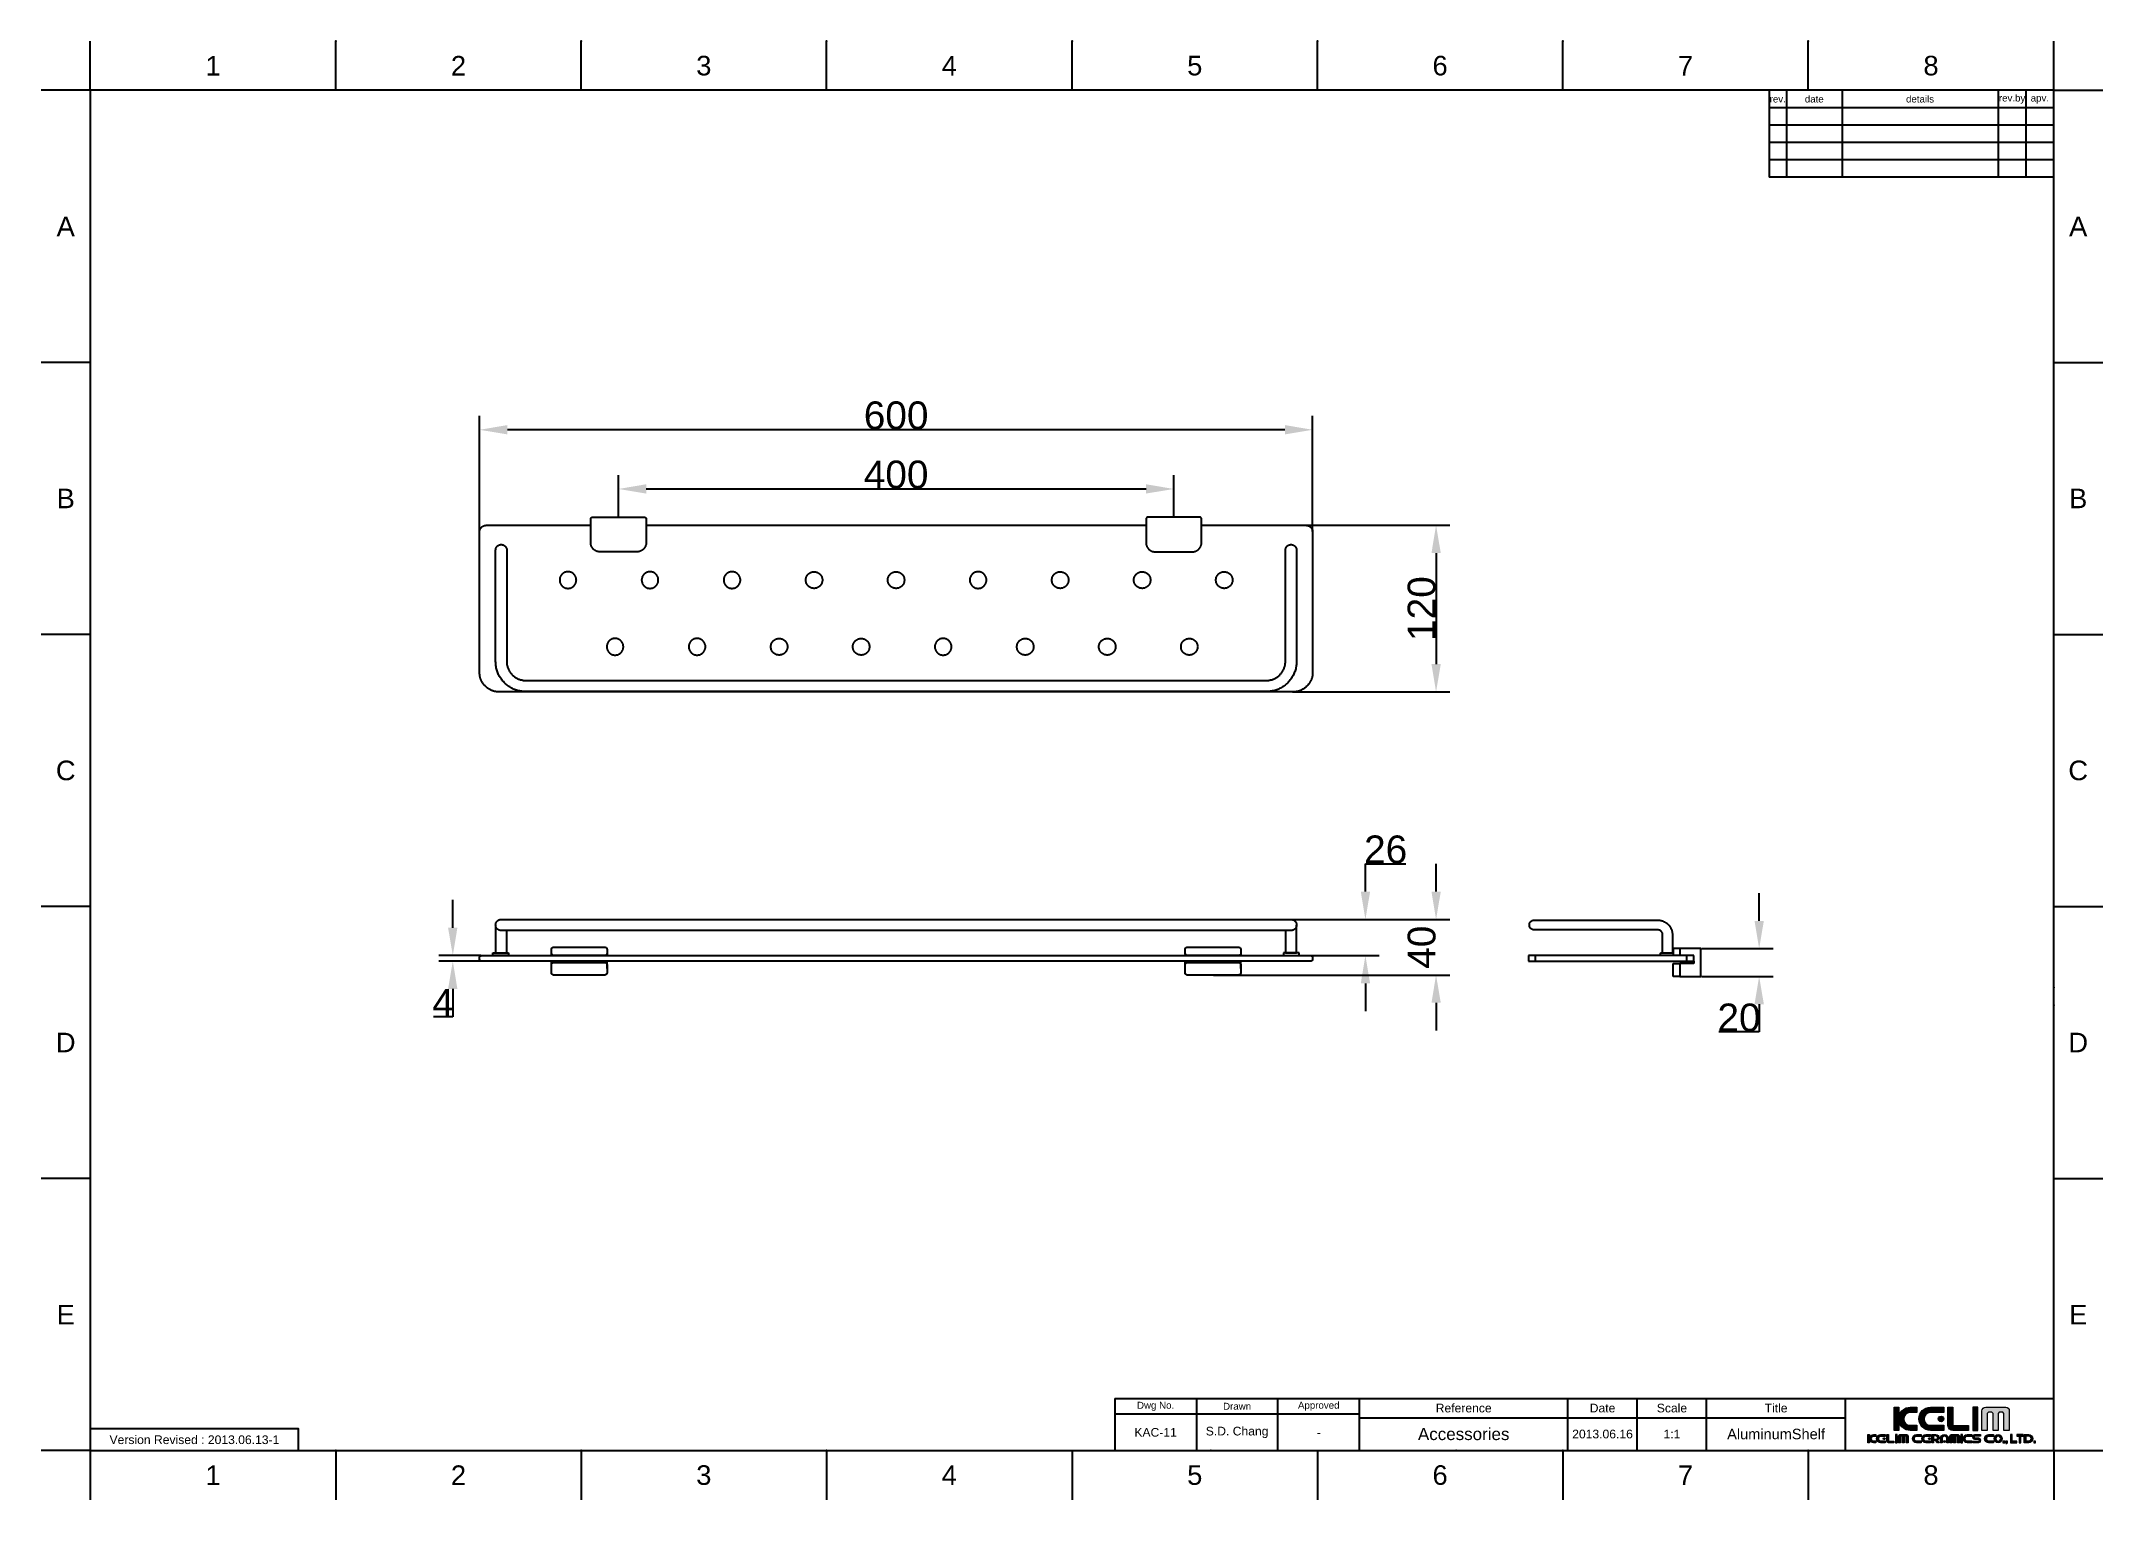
# Model space of a CAD drawing. Header units: millimetres. Extents: x 580 to 2065, y -13 to 1037.
import ezdxf

# ---------------------------------------------------------------- set-up
doc = ezdxf.new("R2010")
doc.units = ezdxf.units.MM
doc.header["$LTSCALE"] = 0.1
for name, color, linetype in [('DEFAULT', 7, 'Continuous'), ('FORM', 7, 'Continuous'), ('INLINE', 3, 'Continuous'), ('OUTLINE', 2, 'Continuous'), ('TEXT', 2, 'Continuous')]:
    doc.layers.add(name, color=color, linetype=linetype)
doc.styles.add('ARIAL', font='arial_0.ttf')
doc.styles.get("Standard").update_dxf_attribs({"font": 'arial_0.ttf'})
doc.dimstyles.new('DIMENSION STYLE 01', dxfattribs={"dimtxt": 20, "dimasz": 20, "dimexe": 10, "dimexo": 0.5, "dimgap": 0.09, "dimtad": 1, "dimtoh": 1, "dimdec": 0, "dimzin": 0, "dimdsep": 46, "dimtxsty": 'ARIAL', "dimcen": 0.5, "dimadec": 1, "dimazin": 0, "dimtfac": 1, "dimtdec": 4, "dimtofl": 0, "dimtmove": 0, "dimatfit": 3, "dimfxl": 1, "dimtolj": 1, "dimtzin": 0, "dimarcsym": 0})

msp = doc.modelspace()

# ---------------------------------------------------------------- texts
at = {"char_height": 14.1, "attachment_point": 5}
for s, width, insert in [('1', 50, (703.6, 1019.1)), ('2', 50, (880.4, 1019.1)), ('3', 50, (1057.1, 1019.1)), ('4', 50, (1233.9, 1019.1)), ('5', 50, (1410.7, 1019.1)), ('6', 50, (1587.4, 1019.1)), ('7', 50, (1764.2, 1019.1)), ('8', 50, (1941, 1019.1)), ('A', 10, (597.5, 903.4)), ('A', 10, (2047, 903.4)), ('B', 10, (597.5, 707.6)), ('B', 10, (2047, 707.6)), ('C', 10, (597.5, 511.7)), ('C', 10, (2047, 511.7)), ('D', 10, (597.5, 315.9)), ('D', 10, (2047, 315.9)), ('E', 10, (597.5, 120)), ('E', 10, (2047, 120)), ('1', 50, (703.6, 4.4)), ('2', 50, (880.4, 4.4)), ('3', 50, (1057.1, 4.4)), ('4', 50, (1233.9, 4.4)), ('5', 50, (1410.7, 4.4)), ('6', 50, (1587.4, 4.4)), ('7', 50, (1764.2, 4.4)), ('8', 50, (1941, 4.4))]:
    msp.add_mtext_dynamic_manual_height_columns(s, width=width, gutter_width=12.5, heights=[0], dxfattribs=dict(at, insert=insert))
at = {"layer": 'TEXT', "attachment_point": 5}
for s, width, insert, char_height in [('rev.', 5, (1830.6, 995.1), 5), ('date', 16, (1856.9, 995.1), 5), ('details', 45, (1933.1, 995.1), 5), ('rev.by', 8, (1999.4, 995.1), 5), ('apv.', 8, (2019.4, 995.1), 5), ('Dwg No.', 44.236, (1382.5, 54), 5), ('Drawn', 23.5, (1441.2, 54), 5), ('Approved', 23.5, (1500, 54), 5), ('Reference', 60, (1604.4, 52.7), 6.25), ('Date', 20, (1704.4, 52.7), 6.25), ('Scale', 20, (1754.4, 52.7), 6.25), ('Title', 40, (1829.4, 52.7), 6.25), ('Version Revised : 2013.06.13-1', 147.99, (690.2, 29.9), 6.25), ('KAC-11', 23.5, (1382.5, 35.2), 6.25), ('S.D. Chang', 46.414, (1441.2, 35.2), 6.25), ('-', 23.5, (1500, 35.2), 6.25), ('Accessories', 128.248, (1604.4, 34), 8.75), ('2013.06.16', 20, (1704.4, 34), 6.25), ('1:1', 20, (1754.4, 34), 6.25), ('AluminumShelf', 82.521, (1829.4, 34), 7.5)]:
    msp.add_mtext_dynamic_manual_height_columns(s, width=width, gutter_width=12.5, heights=[0], dxfattribs=dict(at, insert=insert, char_height=char_height))

# ---------------------------------------------------------------- blocks, each defined once
blk = doc.blocks.new('*D41')
at = {"layer": 'DEFAULT', "color": 0, "lineweight": -2, "transparency": 16777216}
for p, q in [((1491.1, 688.3), (1594.5, 688.3)), ((1584.5, 668.3), (1584.5, 588.3)), ((1481.1, 568.3), (1594.5, 568.3))]:
    blk.add_line(p, q, dxfattribs=at)
at = {"layer": 'DEFAULT', "color": 0, "transparency": 16777216}
for points in [[(1581.2, 668.3), (1587.9, 668.3), (1584.5, 688.3)], [(1581.2, 588.3), (1587.9, 588.3), (1584.5, 568.3)]]:
    blk.add_solid(points, dxfattribs=at)
at = {"layer": 'Defpoints', "color": 0, "transparency": 16777216}
for p in [(1490.6, 688.3), (1480.6, 568.3), (1584.5, 568.3)]:
    blk.add_point(p, dxfattribs=at)
at = {"layer": 'DEFAULT', "color": 0, "transparency": 16777216, "insert": (1574.2, 628.3), "char_height": 20, "attachment_point": 5, "rotation": 90, "style": 'ARIAL'}
blk.add_mtext('\\A1;120', dxfattribs=at)
blk = doc.blocks.new('*D42')
at = {"layer": 'DEFAULT', "color": 0, "lineweight": -2, "transparency": 16777216}
for p, q in [((995.6, 694.7), (995.6, 724.4)), ((1015.6, 714.4), (1375.6, 714.4)), ((1395.6, 694.7), (1395.6, 724.4))]:
    blk.add_line(p, q, dxfattribs=at)
at = {"layer": 'DEFAULT', "color": 0, "transparency": 16777216}
for points in [[(1015.6, 717.8), (1015.6, 711.1), (995.6, 714.4)], [(1375.6, 717.8), (1375.6, 711.1), (1395.6, 714.4)]]:
    blk.add_solid(points, dxfattribs=at)
at = {"layer": 'Defpoints', "color": 0, "transparency": 16777216}
for p in [(1395.6, 714.4), (995.6, 694.2), (1395.6, 694.2)]:
    blk.add_point(p, dxfattribs=at)
at = {"layer": 'DEFAULT', "color": 0, "transparency": 16777216, "insert": (1195.6, 724.7), "char_height": 20, "attachment_point": 5, "style": 'ARIAL'}
blk.add_mtext('\\A1;400', dxfattribs=at)
blk = doc.blocks.new('*D43')
at = {"layer": 'DEFAULT', "color": 0, "lineweight": -2, "transparency": 16777216}
for p, q in [((895.6, 683.8), (895.6, 767)), ((1495.6, 683.8), (1495.6, 767)), ((1475.6, 757), (915.6, 757))]:
    blk.add_line(p, q, dxfattribs=at)
at = {"layer": 'DEFAULT', "color": 0, "transparency": 16777216}
for points in [[(915.6, 760.4), (915.6, 753.7), (895.6, 757)], [(1475.6, 760.4), (1475.6, 753.7), (1495.6, 757)]]:
    blk.add_solid(points, dxfattribs=at)
at = {"layer": 'Defpoints', "color": 0, "transparency": 16777216}
for p in [(895.6, 757), (895.6, 683.3), (1495.6, 683.3)]:
    blk.add_point(p, dxfattribs=at)
at = {"layer": 'DEFAULT', "color": 0, "transparency": 16777216, "insert": (1195.6, 767.3), "char_height": 20, "attachment_point": 5, "style": 'ARIAL'}
blk.add_mtext('\\A1;600', dxfattribs=at)
blk = doc.blocks.new('*D44')
at = {"layer": 'DEFAULT', "color": 0, "lineweight": -2, "transparency": 16777216}
for p, q in [((1584.5, 424.5), (1584.5, 444.5)), ((1479.6, 404.5), (1594.5, 404.5)), ((1424.3, 364.5), (1594.5, 364.5)), ((1584.5, 344.5), (1584.5, 324.5))]:
    blk.add_line(p, q, dxfattribs=at)
at = {"layer": 'DEFAULT', "color": 0, "transparency": 16777216}
for points in [[(1581.2, 424.5), (1587.9, 424.5), (1584.5, 404.5)], [(1581.2, 344.5), (1587.9, 344.5), (1584.5, 364.5)]]:
    blk.add_solid(points, dxfattribs=at)
at = {"layer": 'Defpoints', "color": 0, "transparency": 16777216}
for p in [(1479.1, 404.5), (1584.5, 404.5), (1423.8, 364.5)]:
    blk.add_point(p, dxfattribs=at)
at = {"layer": 'DEFAULT', "color": 0, "transparency": 16777216, "insert": (1574.2, 384.5), "char_height": 20, "attachment_point": 5, "rotation": 90, "style": 'ARIAL'}
blk.add_mtext('\\A1;40', dxfattribs=at)
blk = doc.blocks.new('*D45')
at = {"layer": 'DEFAULT', "color": 0, "lineweight": -2, "transparency": 16777216}
for p, q in [((1533.6, 424.5), (1533.6, 444.5)), ((1533.6, 444.5), (1562.7, 444.5)), ((1480.5, 404.5), (1543.6, 404.5)), ((1494.6, 378.5), (1543.6, 378.5)), ((1533.6, 358.5), (1533.6, 338.5))]:
    blk.add_line(p, q, dxfattribs=at)
at = {"layer": 'DEFAULT', "color": 0, "transparency": 16777216}
for points in [[(1530.3, 424.5), (1537, 424.5), (1533.6, 404.5)], [(1530.3, 358.5), (1537, 358.5), (1533.6, 378.5)]]:
    blk.add_solid(points, dxfattribs=at)
at = {"layer": 'Defpoints', "color": 0, "transparency": 16777216}
for p in [(1480, 404.5), (1533.6, 404.5), (1494.1, 378.5)]:
    blk.add_point(p, dxfattribs=at)
at = {"layer": 'DEFAULT', "color": 0, "transparency": 16777216, "insert": (1548.2, 454.8), "char_height": 20, "attachment_point": 5, "style": 'ARIAL'}
blk.add_mtext('\\A1;26', dxfattribs=at)
blk = doc.blocks.new('*D46')
at = {"layer": 'DEFAULT', "color": 0, "lineweight": -2, "transparency": 16777216}
for p, q in [((876.3, 398.5), (876.3, 418.5)), ((896.6, 378.5), (866.3, 378.5)), ((896.6, 374.5), (866.3, 374.5)), ((876.3, 354.5), (876.3, 334.5)), ((876.3, 334.5), (862.3, 334.5))]:
    blk.add_line(p, q, dxfattribs=at)
at = {"layer": 'DEFAULT', "color": 0, "transparency": 16777216}
for points in [[(872.9, 398.5), (879.6, 398.5), (876.3, 378.5)], [(872.9, 354.5), (879.6, 354.5), (876.3, 374.5)]]:
    blk.add_solid(points, dxfattribs=at)
at = {"layer": 'Defpoints', "color": 0, "transparency": 16777216}
for p in [(876.3, 374.5), (897.1, 378.5), (897.1, 374.5)]:
    blk.add_point(p, dxfattribs=at)
at = {"layer": 'DEFAULT', "color": 0, "transparency": 16777216, "insert": (869.3, 344.5), "char_height": 20, "attachment_point": 5, "style": 'ARIAL'}
blk.add_mtext('\\A1;4', dxfattribs=at)
blk = doc.blocks.new('*D47')
at = {"layer": 'DEFAULT', "color": 0, "lineweight": -2, "transparency": 16777216}
for p, q in [((1817.2, 403.5), (1817.2, 423.5)), ((1775.7, 383.5), (1827.2, 383.5)), ((1775.7, 363.5), (1827.2, 363.5)), ((1817.2, 343.5), (1817.2, 323.5)), ((1817.2, 323.5), (1788.2, 323.5))]:
    blk.add_line(p, q, dxfattribs=at)
at = {"layer": 'DEFAULT', "color": 0, "transparency": 16777216}
for points in [[(1813.9, 403.5), (1820.6, 403.5), (1817.2, 383.5)], [(1813.9, 343.5), (1820.6, 343.5), (1817.2, 363.5)]]:
    blk.add_solid(points, dxfattribs=at)
at = {"layer": 'Defpoints', "color": 0, "transparency": 16777216}
for p in [(1775.2, 383.5), (1775.2, 363.5), (1817.2, 363.5)]:
    blk.add_point(p, dxfattribs=at)
at = {"layer": 'DEFAULT', "color": 0, "transparency": 16777216, "insert": (1802.7, 333.8), "char_height": 20, "attachment_point": 5, "style": 'ARIAL'}
blk.add_mtext('\\A1;20', dxfattribs=at)

# ---------------------------------------------------------------- dimensions: what is measured, and where the dimension line sits
at = {"layer": 'DEFAULT'}
for base, p1, p2, picture, middle in [((895.6, 757), (1495.6, 683.3), (895.6, 683.3), '*D43', (1195.6, 767.3)), ((1395.6, 714.4), (995.6, 694.2), (1395.6, 694.2), '*D42', (1195.6, 724.7))]:
    dim = msp.add_linear_dim(base=base, p1=p1, p2=p2, dimstyle='DIMENSION STYLE 01', dxfattribs=at)
    dim.commit()
    dim.dimension.update_dxf_attribs({"geometry": picture, "text_midpoint": middle})
for base, p1, p2, picture, middle in [((1584.5, 568.3), (1490.6, 688.3), (1480.6, 568.3), '*D41', (1574.2, 628.3)), ((1533.6, 404.5), (1494.1, 378.5), (1480, 404.5), '*D45', (1548.2, 454.8)), ((1584.5, 404.5), (1423.8, 364.5), (1479.1, 404.5), '*D44', (1574.2, 384.5)), ((876.3, 374.5), (897.1, 378.5), (897.1, 374.5), '*D46', (869.3, 344.5)), ((1817.2, 363.5), (1775.2, 383.5), (1775.2, 363.5), '*D47', (1802.7, 333.8))]:
    dim = msp.add_linear_dim(base=base, p1=p1, p2=p2, angle=90, dimstyle='DIMENSION STYLE 01', dxfattribs=at)
    dim.commit()
    dim.dimension.update_dxf_attribs({"geometry": picture, "text_midpoint": middle})

# ---------------------------------------------------------------- hatches: boundary and pattern name
at = {"layer": 'TEXT'}
h = msp.add_hatch(color=2, dxfattribs=at)
h.dxf.hatch_style = 2
edge = h.paths.add_edge_path()
edge.add_spline(control_points=[(1930.7, 40.4), (1930.7, 40.4), (1925.9, 40.4), (1925.9, 40.4), (1923.3, 40.4), (1921.3, 42.4), (1921.3, 44.9), (1921.3, 47.5), (1923.3, 49.5), (1925.9, 49.5), (1925.9, 49.5), (1930.7, 49.5), (1930.7, 49.5), (1930.7, 49.5), (1930.7, 53.3), (1930.7, 53.3), (1930.7, 53.3), (1925.9, 53.3), (1925.9, 53.3), (1922.1, 53.3), (1918.9, 50.7), (1917.9, 47.2), (1917.9, 47.2), (1917.9, 53.4), (1917.9, 53.4), (1917.9, 53.4), (1914.4, 53.4), (1914.4, 53.4), (1914.4, 53.4), (1914.4, 36.6), (1914.4, 36.6), (1914.4, 36.6), (1917.9, 36.6), (1917.9, 36.6), (1917.9, 36.6), (1917.9, 42.8), (1917.9, 42.8), (1918.9, 39.3), (1922.1, 36.7), (1925.9, 36.7), (1925.9, 36.7), (1930.7, 36.7), (1930.7, 36.7), (1930.7, 36.7), (1930.7, 40.4), (1930.7, 40.4)], knot_values=[0, 0, 0, 0, 1, 1, 1, 2, 2, 2, 3, 3, 3, 4, 4, 4, 5, 5, 5, 6, 6, 6, 7, 7, 7, 8, 8, 8, 9, 9, 9, 10, 10, 10, 11, 11, 11, 12, 12, 12, 13, 13, 13, 14, 14, 14, 15, 15, 15, 15], degree=3, periodic=0)
h = msp.add_hatch(color=256, dxfattribs=at)
h.dxf.hatch_style = 2
edge = h.paths.add_edge_path()
edge.add_spline(control_points=[(1940.6, 36.7), (1940.6, 36.7), (1950.2, 36.7), (1950.2, 36.7), (1950.2, 36.7), (1950.2, 40.4), (1950.2, 40.4), (1950.2, 40.4), (1940.6, 40.4), (1940.6, 40.4), (1938, 40.4), (1936, 42.4), (1936, 44.9), (1936, 47.5), (1938, 49.5), (1940.6, 49.5), (1940.6, 49.5), (1950.2, 49.5), (1950.2, 49.5), (1950.2, 49.5), (1950.2, 53.3), (1950.2, 53.3), (1950.2, 53.3), (1940.6, 53.3), (1940.6, 53.3), (1936, 53.3), (1932.3, 49.6), (1932.3, 45), (1932.3, 40.4), (1936, 36.7), (1940.6, 36.7)], knot_values=[0, 0, 0, 0, 1, 1, 1, 2, 2, 2, 3, 3, 3, 4, 4, 4, 5, 5, 5, 6, 6, 6, 7, 7, 7, 8, 8, 8, 9, 9, 9, 10, 10, 10, 10], degree=3, periodic=0)
h = msp.add_hatch(color=2, dxfattribs=at)
h.dxf.hatch_style = 2
edge = h.paths.add_edge_path()
edge.add_spline(control_points=[(1946.2, 44.9), (1946.2, 43.8), (1947.1, 42.9), (1948.2, 42.9), (1949.3, 42.9), (1950.2, 43.8), (1950.2, 44.9), (1950.2, 46), (1949.3, 46.9), (1948.2, 46.9), (1947.1, 46.9), (1946.2, 46), (1946.2, 44.9)], knot_values=[0, 0, 0, 0, 1, 1, 1, 2, 2, 2, 3, 3, 3, 4, 4, 4, 4], degree=3, periodic=0)
h = msp.add_hatch(color=2, dxfattribs=at)
h.dxf.hatch_style = 2
edge = h.paths.add_edge_path()
edge.add_spline(control_points=[(1956.7, 36.6), (1956.7, 36.6), (1968.1, 36.6), (1968.1, 36.6), (1968.1, 36.6), (1968.1, 40.1), (1968.1, 40.1), (1968.1, 40.1), (1956.8, 40.1), (1956.8, 40.1), (1956.8, 40.1), (1956.8, 40.1), (1956.8, 40.1), (1956.8, 40.1), (1956.8, 53.4), (1956.8, 53.4), (1956.8, 53.4), (1953.2, 53.4), (1953.2, 53.4), (1953.2, 53.4), (1953.2, 40.1), (1953.2, 40.1), (1953.2, 40.1), (1953.2, 40.1), (1953.2, 40.1), (1953.2, 38.1), (1954.8, 36.5), (1956.8, 36.5), (1956.8, 36.5), (1956.7, 36.6), (1956.7, 36.6)], knot_values=[0, 0, 0, 0, 1, 1, 1, 2, 2, 2, 3, 3, 3, 4, 4, 4, 5, 5, 5, 6, 6, 6, 7, 7, 7, 8, 8, 8, 9, 9, 9, 10, 10, 10, 10], degree=3, periodic=0)
h = msp.add_hatch(color=2, dxfattribs=at)
h.dxf.hatch_style = 2
h.paths.add_polyline_path([(1974.6, 53.4), (1971, 53.4), (1971, 36.6), (1974.6, 36.6)])
h = msp.add_hatch(color=2, dxfattribs=at)
h.dxf.hatch_style = 2
edge = h.paths.add_edge_path()
edge.add_spline(control_points=[(1994.8, 53.3), (1994.8, 53.3), (1980.4, 53.3), (1980.4, 53.3), (1978.9, 53.3), (1977.7, 52.2), (1977.7, 50.7), (1977.7, 50.7), (1977.7, 36.6), (1977.7, 36.6), (1977.7, 36.6), (1981.5, 36.6), (1981.5, 36.6), (1981.5, 36.6), (1981.5, 48.9), (1981.5, 48.9), (1981.5, 48.9), (1982.3, 49.7), (1982.3, 49.7), (1982.3, 49.7), (1984.9, 49.7), (1984.9, 49.7), (1984.9, 49.7), (1985.7, 48.9), (1985.7, 48.9), (1985.7, 48.9), (1985.7, 36.6), (1985.7, 36.6), (1985.7, 36.6), (1989.4, 36.6), (1989.4, 36.6), (1989.4, 36.6), (1989.4, 48.9), (1989.4, 48.9), (1989.4, 48.9), (1990.2, 49.7), (1990.2, 49.7), (1990.2, 49.7), (1992.7, 49.7), (1992.7, 49.7), (1992.7, 49.7), (1993.5, 48.9), (1993.5, 48.9), (1993.5, 48.9), (1993.5, 36.6), (1993.5, 36.6), (1993.5, 36.6), (1997.4, 36.6), (1997.4, 36.6), (1997.4, 36.6), (1997.4, 50.7), (1997.4, 50.7), (1997.4, 52.2), (1996.2, 53.3), (1994.8, 53.3)], knot_values=[0, 0, 0, 0, 1, 1, 1, 2, 2, 2, 3, 3, 3, 4, 4, 4, 5, 5, 5, 6, 6, 6, 7, 7, 7, 8, 8, 8, 9, 9, 9, 10, 10, 10, 11, 11, 11, 12, 12, 12, 13, 13, 13, 14, 14, 14, 15, 15, 15, 16, 16, 16, 17, 17, 17, 18, 18, 18, 18], degree=3, periodic=0)
h = msp.add_hatch(color=2, dxfattribs=at)
h.dxf.hatch_style = 2
edge = h.paths.add_edge_path()
edge.add_spline(control_points=[(1896.8, 31.5), (1896.8, 31.5), (1896.8, 33.7), (1896.8, 33.7), (1896.8, 33.7), (1895.5, 33.7), (1895.5, 33.7), (1895.5, 33.7), (1895.5, 27.8), (1895.5, 27.8), (1895.5, 27.8), (1896.8, 27.8), (1896.8, 27.8), (1896.8, 27.8), (1896.8, 29.9), (1896.8, 29.9), (1897.1, 28.7), (1898.2, 27.8), (1899.5, 27.8), (1899.5, 27.8), (1901.2, 27.8), (1901.2, 27.8), (1901.2, 27.8), (1901.2, 29.1), (1901.2, 29.1), (1901.2, 29.1), (1899.5, 29.1), (1899.5, 29.1), (1898.6, 29.1), (1897.9, 29.8), (1897.9, 30.7), (1897.9, 31.6), (1898.6, 32.3), (1899.5, 32.3), (1899.5, 32.3), (1901.2, 32.3), (1901.2, 32.3), (1901.2, 32.3), (1901.2, 33.6), (1901.2, 33.6), (1901.2, 33.6), (1899.5, 33.6), (1899.5, 33.6), (1898.2, 33.6), (1897.1, 32.7), (1896.8, 31.5)], knot_values=[0, 0, 0, 0, 1, 1, 1, 2, 2, 2, 3, 3, 3, 4, 4, 4, 5, 5, 5, 6, 6, 6, 7, 7, 7, 8, 8, 8, 9, 9, 9, 10, 10, 10, 11, 11, 11, 12, 12, 12, 13, 13, 13, 14, 14, 14, 15, 15, 15, 15], degree=3, periodic=0)
h = msp.add_hatch(color=2, dxfattribs=at)
h.dxf.hatch_style = 2
edge = h.paths.add_edge_path()
edge.add_spline(control_points=[(1901.8, 30.7), (1901.8, 29.1), (1903.1, 27.8), (1904.7, 27.8), (1904.7, 27.8), (1908, 27.8), (1908, 27.8), (1908, 27.8), (1908, 29.1), (1908, 29.1), (1908, 29.1), (1904.7, 29.1), (1904.7, 29.1), (1903.8, 29.1), (1903.1, 29.8), (1903.1, 30.7), (1903.1, 31.6), (1903.8, 32.3), (1904.7, 32.3), (1904.7, 32.3), (1908, 32.3), (1908, 32.3), (1908, 32.3), (1908, 33.6), (1908, 33.6), (1908, 33.6), (1904.7, 33.6), (1904.7, 33.6), (1903.1, 33.6), (1901.8, 32.3), (1901.8, 30.7)], knot_values=[0, 0, 0, 0, 1, 1, 1, 2, 2, 2, 3, 3, 3, 4, 4, 4, 5, 5, 5, 6, 6, 6, 7, 7, 7, 8, 8, 8, 9, 9, 9, 10, 10, 10, 10], degree=3, periodic=0)
h = msp.add_hatch(color=2, dxfattribs=at)
h.dxf.hatch_style = 2
edge = h.paths.add_edge_path()
edge.add_spline(control_points=[(1906.6, 30.7), (1906.6, 30.3), (1906.9, 30), (1907.3, 30), (1907.7, 30), (1908, 30.3), (1908, 30.7), (1908, 31.1), (1907.7, 31.4), (1907.3, 31.4), (1906.9, 31.4), (1906.6, 31.1), (1906.6, 30.7)], knot_values=[0, 0, 0, 0, 1, 1, 1, 2, 2, 2, 3, 3, 3, 4, 4, 4, 4], degree=3, periodic=0)
h = msp.add_hatch(color=2, dxfattribs=at)
h.dxf.hatch_style = 2
edge = h.paths.add_edge_path()
edge.add_spline(control_points=[(1910.3, 29), (1910.3, 29), (1910.3, 33.7), (1910.3, 33.7), (1910.3, 33.7), (1909.1, 33.7), (1909.1, 33.7), (1909.1, 33.7), (1909.1, 29), (1909.1, 29), (1909.1, 29), (1909.1, 29), (1909.1, 29), (1909.1, 28.3), (1909.6, 27.8), (1910.3, 27.8), (1910.3, 27.8), (1910.3, 27.8), (1910.3, 27.8), (1910.3, 27.8), (1914.3, 27.8), (1914.3, 27.8), (1914.3, 27.8), (1914.3, 29), (1914.3, 29), (1914.3, 29), (1910.3, 29), (1910.3, 29), (1910.3, 29), (1910.3, 29), (1910.3, 29)], knot_values=[0, 0, 0, 0, 1, 1, 1, 2, 2, 2, 3, 3, 3, 4, 4, 4, 5, 5, 5, 6, 6, 6, 7, 7, 7, 8, 8, 8, 9, 9, 9, 10, 10, 10, 10], degree=3, periodic=0)
h = msp.add_hatch(color=2, dxfattribs=at)
h.dxf.hatch_style = 2
h.paths.add_polyline_path([(1915.3, 27.8), (1916.5, 27.8), (1916.5, 33.7), (1915.3, 33.7)])
h = msp.add_hatch(color=2, dxfattribs=at)
h.dxf.hatch_style = 2
edge = h.paths.add_edge_path()
edge.add_spline(control_points=[(1923.6, 33.6), (1923.6, 33.6), (1918.5, 33.6), (1918.5, 33.6), (1918, 33.6), (1917.6, 33.2), (1917.6, 32.7), (1917.6, 32.7), (1917.6, 27.8), (1917.6, 27.8), (1917.6, 27.8), (1918.9, 27.8), (1918.9, 27.8), (1918.9, 27.8), (1918.9, 32.1), (1918.9, 32.1), (1918.9, 32.1), (1919.2, 32.4), (1919.2, 32.4), (1919.2, 32.4), (1920.1, 32.4), (1920.1, 32.4), (1920.1, 32.4), (1920.4, 32.1), (1920.4, 32.1), (1920.4, 32.1), (1920.4, 27.8), (1920.4, 27.8), (1920.4, 27.8), (1921.7, 27.8), (1921.7, 27.8), (1921.7, 27.8), (1921.7, 32.1), (1921.7, 32.1), (1921.7, 32.1), (1922, 32.4), (1922, 32.4), (1922, 32.4), (1922.8, 32.4), (1922.8, 32.4), (1922.8, 32.4), (1923.1, 32.1), (1923.1, 32.1), (1923.1, 32.1), (1923.1, 27.8), (1923.1, 27.8), (1923.1, 27.8), (1924.5, 27.8), (1924.5, 27.8), (1924.5, 27.8), (1924.5, 32.7), (1924.5, 32.7), (1924.5, 33.2), (1924.1, 33.6), (1923.6, 33.6)], knot_values=[0, 0, 0, 0, 1, 1, 1, 2, 2, 2, 3, 3, 3, 4, 4, 4, 5, 5, 5, 6, 6, 6, 7, 7, 7, 8, 8, 8, 9, 9, 9, 10, 10, 10, 11, 11, 11, 12, 12, 12, 13, 13, 13, 14, 14, 14, 15, 15, 15, 16, 16, 16, 17, 17, 17, 18, 18, 18, 18], degree=3, periodic=0)
h = msp.add_hatch(color=2, dxfattribs=at)
h.dxf.hatch_style = 2
edge = h.paths.add_edge_path()
edge.add_spline(control_points=[(1927.6, 30.7), (1927.6, 29.1), (1928.9, 27.8), (1930.5, 27.8), (1930.5, 27.8), (1933.8, 27.8), (1933.8, 27.8), (1933.8, 27.8), (1933.8, 29.1), (1933.8, 29.1), (1933.8, 29.1), (1930.4, 29.1), (1930.4, 29.1), (1929.6, 29.1), (1928.8, 29.8), (1928.8, 30.7), (1928.8, 31.6), (1929.6, 32.3), (1930.4, 32.3), (1930.4, 32.3), (1933.8, 32.3), (1933.8, 32.3), (1933.8, 32.3), (1933.8, 33.6), (1933.8, 33.6), (1933.8, 33.6), (1930.5, 33.6), (1930.5, 33.6), (1928.9, 33.6), (1927.6, 32.3), (1927.6, 30.7)], knot_values=[0, 0, 0, 0, 1, 1, 1, 2, 2, 2, 3, 3, 3, 4, 4, 4, 5, 5, 5, 6, 6, 6, 7, 7, 7, 8, 8, 8, 9, 9, 9, 10, 10, 10, 10], degree=3, periodic=0)
h = msp.add_hatch(color=2, dxfattribs=at)
h.dxf.hatch_style = 2
edge = h.paths.add_edge_path()
edge.add_spline(control_points=[(1934.4, 30.7), (1934.4, 29.1), (1935.7, 27.8), (1937.3, 27.8), (1937.3, 27.8), (1940.6, 27.8), (1940.6, 27.8), (1940.6, 27.8), (1940.6, 29.1), (1940.6, 29.1), (1940.6, 29.1), (1937.3, 29.1), (1937.3, 29.1), (1936.4, 29.1), (1935.7, 29.8), (1935.7, 30.7), (1935.7, 31.6), (1936.4, 32.3), (1937.3, 32.3), (1937.3, 32.3), (1940.6, 32.3), (1940.6, 32.3), (1940.6, 32.3), (1940.6, 33.6), (1940.6, 33.6), (1940.6, 33.6), (1937.3, 33.6), (1937.3, 33.6), (1935.7, 33.6), (1934.4, 32.3), (1934.4, 30.7)], knot_values=[0, 0, 0, 0, 1, 1, 1, 2, 2, 2, 3, 3, 3, 4, 4, 4, 5, 5, 5, 6, 6, 6, 7, 7, 7, 8, 8, 8, 9, 9, 9, 10, 10, 10, 10], degree=3, periodic=0)
h = msp.add_hatch(color=2, dxfattribs=at)
h.dxf.hatch_style = 2
edge = h.paths.add_edge_path()
edge.add_spline(control_points=[(1939.2, 30.7), (1939.2, 30.3), (1939.5, 30), (1939.9, 30), (1940.3, 30), (1940.6, 30.3), (1940.6, 30.7), (1940.6, 31.1), (1940.3, 31.4), (1939.9, 31.4), (1939.5, 31.4), (1939.2, 31.1), (1939.2, 30.7)], knot_values=[0, 0, 0, 0, 1, 1, 1, 2, 2, 2, 3, 3, 3, 4, 4, 4, 4], degree=3, periodic=0)
h = msp.add_hatch(color=2, dxfattribs=at)
h.dxf.hatch_style = 2
edge = h.paths.add_edge_path()
edge.add_spline(control_points=[(1946.9, 31.5), (1946.9, 32.7), (1945.8, 33.7), (1944.4, 33.7), (1944.4, 33.7), (1942.8, 33.7), (1942.8, 33.7), (1942.8, 33.7), (1941.6, 33.7), (1941.6, 33.7), (1941.6, 33.7), (1941.6, 32.7), (1941.6, 32.7), (1941.6, 32.7), (1941.6, 30.3), (1941.6, 30.3), (1941.6, 30.3), (1941.6, 29.3), (1941.6, 29.3), (1941.6, 29.3), (1941.6, 27.8), (1941.6, 27.8), (1941.6, 27.8), (1942.8, 27.8), (1942.8, 27.8), (1942.8, 27.8), (1942.8, 29.3), (1942.8, 29.3), (1942.8, 29.3), (1944.3, 29.3), (1944.3, 29.3), (1944.3, 29.3), (1945.6, 27.8), (1945.6, 27.8), (1945.6, 27.8), (1946.9, 27.8), (1946.9, 27.8), (1946.9, 27.8), (1945.4, 29.5), (1945.4, 29.5), (1946.3, 29.8), (1946.9, 30.6), (1946.9, 31.5)], knot_values=[0, 0, 0, 0, 1, 1, 1, 2, 2, 2, 3, 3, 3, 4, 4, 4, 5, 5, 5, 6, 6, 6, 7, 7, 7, 8, 8, 8, 9, 9, 9, 10, 10, 10, 11, 11, 11, 12, 12, 12, 13, 13, 13, 14, 14, 14, 14], degree=3, periodic=0)
edge = h.paths.add_edge_path()
edge.add_spline(control_points=[(1944.4, 30.3), (1944.4, 30.3), (1942.8, 30.3), (1942.8, 30.3), (1942.8, 30.3), (1942.8, 32.7), (1942.8, 32.7), (1942.8, 32.7), (1944.4, 32.7), (1944.4, 32.7), (1945.2, 32.7), (1945.8, 32.2), (1945.8, 31.5), (1945.8, 30.8), (1945.2, 30.3), (1944.4, 30.3)], knot_values=[0, 0, 0, 0, 1, 1, 1, 2, 2, 2, 3, 3, 3, 4, 4, 4, 5, 5, 5, 5], degree=3, periodic=0)
h = msp.add_hatch(color=2, dxfattribs=at)
h.dxf.hatch_style = 2
edge = h.paths.add_edge_path()
edge.add_spline(control_points=[(1950.7, 33.6), (1949.1, 33.6), (1947.8, 32.4), (1947.8, 30.9), (1947.8, 30.9), (1947.8, 27.8), (1947.8, 27.8), (1947.8, 27.8), (1949.1, 27.8), (1949.1, 27.8), (1949.1, 27.8), (1949.1, 31), (1949.1, 31), (1949.1, 31.8), (1949.8, 32.4), (1950.7, 32.4), (1951.6, 32.4), (1952.3, 31.8), (1952.3, 31), (1952.3, 31), (1952.3, 27.8), (1952.3, 27.8), (1952.3, 27.8), (1953.6, 27.8), (1953.6, 27.8), (1953.6, 27.8), (1953.6, 30.9), (1953.6, 30.9), (1953.6, 32.4), (1952.3, 33.6), (1950.7, 33.6)], knot_values=[0, 0, 0, 0, 1, 1, 1, 2, 2, 2, 3, 3, 3, 4, 4, 4, 5, 5, 5, 6, 6, 6, 7, 7, 7, 8, 8, 8, 9, 9, 9, 10, 10, 10, 10], degree=3, periodic=0)
h = msp.add_hatch(color=2, dxfattribs=at)
h.dxf.hatch_style = 2
edge = h.paths.add_edge_path()
edge.add_spline(control_points=[(1960.5, 33.6), (1960.5, 33.6), (1955.5, 33.6), (1955.5, 33.6), (1955, 33.6), (1954.5, 33.2), (1954.5, 32.7), (1954.5, 32.7), (1954.5, 27.8), (1954.5, 27.8), (1954.5, 27.8), (1955.9, 27.8), (1955.9, 27.8), (1955.9, 27.8), (1955.9, 32.1), (1955.9, 32.1), (1955.9, 32.1), (1956.2, 32.4), (1956.2, 32.4), (1956.2, 32.4), (1957, 32.4), (1957, 32.4), (1957, 32.4), (1957.3, 32.1), (1957.3, 32.1), (1957.3, 32.1), (1957.3, 27.8), (1957.3, 27.8), (1957.3, 27.8), (1958.6, 27.8), (1958.6, 27.8), (1958.6, 27.8), (1958.6, 32.1), (1958.6, 32.1), (1958.6, 32.1), (1958.9, 32.4), (1958.9, 32.4), (1958.9, 32.4), (1959.8, 32.4), (1959.8, 32.4), (1959.8, 32.4), (1960.1, 32.1), (1960.1, 32.1), (1960.1, 32.1), (1960.1, 27.8), (1960.1, 27.8), (1960.1, 27.8), (1961.4, 27.8), (1961.4, 27.8), (1961.4, 27.8), (1961.4, 32.7), (1961.4, 32.7), (1961.4, 33.2), (1961, 33.6), (1960.5, 33.6)], knot_values=[0, 0, 0, 0, 1, 1, 1, 2, 2, 2, 3, 3, 3, 4, 4, 4, 5, 5, 5, 6, 6, 6, 7, 7, 7, 8, 8, 8, 9, 9, 9, 10, 10, 10, 11, 11, 11, 12, 12, 12, 13, 13, 13, 14, 14, 14, 15, 15, 15, 16, 16, 16, 17, 17, 17, 18, 18, 18, 18], degree=3, periodic=0)
h = msp.add_hatch(color=2, dxfattribs=at)
h.dxf.hatch_style = 2
h.paths.add_polyline_path([(1962.5, 27.8), (1963.7, 27.8), (1963.7, 33.7), (1962.5, 33.7)])
h = msp.add_hatch(color=2, dxfattribs=at)
h.dxf.hatch_style = 2
edge = h.paths.add_edge_path()
edge.add_spline(control_points=[(1964.1, 30.7), (1964.1, 29.1), (1965.4, 27.8), (1967, 27.8), (1967, 27.8), (1970.3, 27.8), (1970.3, 27.8), (1970.3, 27.8), (1970.3, 29.1), (1970.3, 29.1), (1970.3, 29.1), (1967, 29.1), (1967, 29.1), (1966.1, 29.1), (1965.4, 29.8), (1965.4, 30.7), (1965.4, 31.6), (1966.1, 32.3), (1967, 32.3), (1967, 32.3), (1970.3, 32.3), (1970.3, 32.3), (1970.3, 32.3), (1970.3, 33.6), (1970.3, 33.6), (1970.3, 33.6), (1967, 33.6), (1967, 33.6), (1965.4, 33.6), (1964.1, 32.3), (1964.1, 30.7)], knot_values=[0, 0, 0, 0, 1, 1, 1, 2, 2, 2, 3, 3, 3, 4, 4, 4, 5, 5, 5, 6, 6, 6, 7, 7, 7, 8, 8, 8, 9, 9, 9, 10, 10, 10, 10], degree=3, periodic=0)
h = msp.add_hatch(color=2, dxfattribs=at)
h.dxf.hatch_style = 2
edge = h.paths.add_edge_path()
edge.add_spline(control_points=[(1971, 31.8), (1971, 30), (1972.8, 30.2), (1972.8, 30.2), (1972.8, 30.2), (1972.8, 30.2), (1972.8, 30.2), (1972.8, 30.2), (1974.8, 30.2), (1974.8, 30.2), (1974.8, 30.2), (1975.1, 30.2), (1975.1, 30.2), (1975.1, 30.2), (1975.6, 30.1), (1975.6, 29.7), (1975.6, 29.2), (1975.3, 29), (1975.1, 29), (1975.1, 29), (1971, 29), (1971, 29), (1971, 29), (1971, 27.8), (1971, 27.8), (1971, 27.8), (1975.1, 27.8), (1975.1, 27.8), (1975.1, 27.8), (1976.7, 27.8), (1976.7, 29.6), (1976.7, 31.4), (1974.8, 31.3), (1974.8, 31.3), (1974.8, 31.3), (1974.8, 31.3), (1974.8, 31.3), (1974.8, 31.3), (1972.8, 31.3), (1972.8, 31.3), (1972.8, 31.3), (1972.5, 31.3), (1972.5, 31.3), (1972.5, 31.3), (1972, 31.3), (1972, 31.8), (1972, 32.3), (1972.3, 32.4), (1972.5, 32.4), (1972.5, 32.4), (1976.7, 32.4), (1976.7, 32.4), (1976.7, 32.4), (1976.7, 33.6), (1976.7, 33.6), (1976.7, 33.6), (1972.5, 33.6), (1972.5, 33.6), (1972.5, 33.6), (1971, 33.6), (1971, 31.8)], knot_values=[0, 0, 0, 0, 1, 1, 1, 2, 2, 2, 3, 3, 3, 4, 4, 4, 5, 5, 5, 6, 6, 6, 7, 7, 7, 8, 8, 8, 9, 9, 9, 10, 10, 10, 11, 11, 11, 12, 12, 12, 13, 13, 13, 14, 14, 14, 15, 15, 15, 16, 16, 16, 17, 17, 17, 18, 18, 18, 19, 19, 19, 20, 20, 20, 20], degree=3, periodic=0)
h = msp.add_hatch(color=2, dxfattribs=at)
h.dxf.hatch_style = 2
edge = h.paths.add_edge_path()
edge.add_spline(control_points=[(1979.6, 30.7), (1979.6, 29.1), (1980.9, 27.8), (1982.5, 27.8), (1982.5, 27.8), (1985.9, 27.8), (1985.9, 27.8), (1985.9, 27.8), (1985.9, 29.1), (1985.9, 29.1), (1985.9, 29.1), (1982.5, 29.1), (1982.5, 29.1), (1981.6, 29.1), (1980.9, 29.8), (1980.9, 30.7), (1980.9, 31.6), (1981.6, 32.3), (1982.5, 32.3), (1982.5, 32.3), (1985.9, 32.3), (1985.9, 32.3), (1985.9, 32.3), (1985.9, 33.6), (1985.9, 33.6), (1985.9, 33.6), (1982.5, 33.6), (1982.5, 33.6), (1980.9, 33.6), (1979.6, 32.3), (1979.6, 30.7)], knot_values=[0, 0, 0, 0, 1, 1, 1, 2, 2, 2, 3, 3, 3, 4, 4, 4, 5, 5, 5, 6, 6, 6, 7, 7, 7, 8, 8, 8, 9, 9, 9, 10, 10, 10, 10], degree=3, periodic=0)
h = msp.add_hatch(color=2, dxfattribs=at)
h.dxf.hatch_style = 2
edge = h.paths.add_edge_path()
edge.add_spline(control_points=[(1989.4, 33.6), (1987.8, 33.6), (1986.5, 32.3), (1986.5, 30.7), (1986.5, 29.1), (1987.8, 27.8), (1989.4, 27.8), (1991, 27.8), (1992.3, 29.1), (1992.3, 30.7), (1992.3, 32.3), (1991, 33.6), (1989.4, 33.6)], knot_values=[0, 0, 0, 0, 1, 1, 1, 2, 2, 2, 3, 3, 3, 4, 4, 4, 4], degree=3, periodic=0)
edge = h.paths.add_edge_path()
edge.add_spline(control_points=[(1989.4, 29), (1988.4, 29), (1987.7, 29.7), (1987.7, 30.7), (1987.7, 31.7), (1988.4, 32.5), (1989.4, 32.5), (1990.4, 32.5), (1991.2, 31.7), (1991.2, 30.7), (1991.2, 29.7), (1990.4, 29), (1989.4, 29)], knot_values=[0, 0, 0, 0, 1, 1, 1, 2, 2, 2, 3, 3, 3, 4, 4, 4, 4], degree=3, periodic=0)
h = msp.add_hatch(color=2, dxfattribs=at)
h.dxf.hatch_style = 2
h.paths.add_polyline_path([(1999.5, 33.7), (1998.3, 33.7), (1998.3, 29), (1998.3, 27.8), (1999.5, 27.8), (2002.9, 27.8), (2002.9, 29), (1999.5, 29)])
h = msp.add_hatch(color=2, dxfattribs=at)
h.dxf.hatch_style = 2
h.paths.add_polyline_path([(2004.4, 33.7), (2002.8, 33.7), (2002.8, 32.4), (2004.4, 32.4), (2004.4, 27.8), (2005.6, 27.8), (2005.6, 32.4), (2007.3, 32.4), (2007.3, 33.7), (2005.6, 33.7)])
h = msp.add_hatch(color=2, dxfattribs=at)
h.dxf.hatch_style = 2
edge = h.paths.add_edge_path()
edge.add_spline(control_points=[(2011.4, 33.6), (2011.4, 33.6), (2008.1, 33.6), (2008.1, 33.6), (2008.1, 33.6), (2008.1, 27.8), (2008.1, 27.8), (2008.1, 27.8), (2011.4, 27.8), (2011.4, 27.8), (2013, 27.8), (2014.3, 29.1), (2014.3, 30.7), (2014.3, 32.3), (2013, 33.6), (2011.4, 33.6)], knot_values=[0, 0, 0, 0, 1, 1, 1, 2, 2, 2, 3, 3, 3, 4, 4, 4, 5, 5, 5, 5], degree=3, periodic=0)
edge = h.paths.add_edge_path()
edge.add_spline(control_points=[(2011.5, 29.2), (2011.5, 29.2), (2009.3, 29.2), (2009.3, 29.2), (2009.3, 29.2), (2009.3, 32.4), (2009.3, 32.4), (2009.3, 32.4), (2011.5, 32.4), (2011.5, 32.4), (2012.3, 32.4), (2013.1, 31.6), (2013.1, 30.8), (2013.1, 29.9), (2012.3, 29.2), (2011.5, 29.2)], knot_values=[0, 0, 0, 0, 1, 1, 1, 2, 2, 2, 3, 3, 3, 4, 4, 4, 5, 5, 5, 5], degree=3, periodic=0)
h = msp.add_hatch(color=2, dxfattribs=at)
h.dxf.hatch_style = 2
edge = h.paths.add_edge_path()
edge.add_spline(control_points=[(1950.8, 29.3), (1950.4, 29.3), (1950.1, 29), (1950.1, 28.6), (1950.1, 28.2), (1950.4, 27.9), (1950.8, 27.9), (1951.2, 27.9), (1951.5, 28.2), (1951.5, 28.6), (1951.5, 29), (1951.2, 29.3), (1950.8, 29.3)], knot_values=[0, 0, 0, 0, 1, 1, 1, 2, 2, 2, 3, 3, 3, 4, 4, 4, 4], degree=3, periodic=0)
h = msp.add_hatch(color=2, dxfattribs=at)
h.dxf.hatch_style = 2
h.paths.add_polyline_path([(1992.8, 27.6), (1994.1, 27.6), (1994.1, 28.9), (1992.8, 28.9)])
h = msp.add_hatch(color=2, dxfattribs=at)
h.dxf.hatch_style = 2
h.paths.add_polyline_path([(1994.7, 27.6), (1995.2, 27.6), (1994.8, 27.3), (1995.6, 27.3), (1996, 27.6), (1996, 28.9), (1994.7, 28.9)])
h = msp.add_hatch(color=2, dxfattribs=at)
h.dxf.hatch_style = 2
h.paths.add_polyline_path([(2015, 27.6), (2016.3, 27.6), (2016.3, 28.9), (2015, 28.9)])

# ---------------------------------------------------------------- linework, layer by layer
for p, q in [((615.2, 1001.4), (615.2, 1036.7)), ((792, 1001.4), (792, 1036.7)), ((968.7, 1001.4), (968.7, 1036.7)), ((1145.5, 1001.4), (1145.5, 1036.7)), ((1322.3, 1001.4), (1322.3, 1036.7)), ((1499, 1001.4), (1499, 1036.7)), ((1675.8, 1001.4), (1675.8, 1036.7)), ((1852.6, 1001.4), (1852.6, 1036.7)), ((2029.4, 1001.4), (2029.4, 1036.7)), ((615.2, 1001.4), (579.9, 1001.4)), ((2029.4, 1001.4), (615.2, 1001.4)), ((615.2, 1001.4), (615.2, 22.1)), ((2029.4, 22.1), (2029.4, 1001.4)), ((2029.4, 1001.4), (2064.7, 1001.4)), ((615.2, 805.5), (579.9, 805.5)), ((2029.4, 805.5), (2064.7, 805.5)), ((615.2, 609.7), (579.9, 609.7)), ((2029.4, 609.7), (2064.7, 609.7)), ((615.2, 413.8), (579.9, 413.8)), ((2029.4, 413.8), (2064.7, 413.8)), ((615.2, 217.9), (579.9, 217.9)), ((2029.4, 217.9), (2064.7, 217.9)), ((615.2, 22.1), (579.9, 22.1)), ((615.2, 22.1), (2029.4, 22.1)), ((615.2, 22.1), (615.2, -13.3)), ((792, 22.1), (792, -13.3)), ((968.7, 22.1), (968.7, -13.3)), ((1145.5, 22.1), (1145.5, -13.3)), ((1322.3, 22.1), (1322.3, -13.3)), ((1499, 22.1), (1499, -13.3)), ((1675.8, 22.1), (1675.8, -13.3)), ((1852.6, 22.1), (1852.6, -13.3)), ((2029.4, 22.1), (2064.7, 22.1)), ((2029.4, 22.1), (2029.4, -13.3))]:
    msp.add_line(p, q)
for p in [(792, 1036.7), (968.7, 1036.7), (1145.5, 1036.7), (1322.3, 1036.7), (1499, 1036.7), (1675.8, 1036.7), (1852.6, 1036.7), (2029.4, 805.5), (2029.4, 609.7), (2029.4, 413.8), (2029.4, 355.4), (2029.4, 342.9), (2029.4, 217.9), (792, 22.1), (968.7, 22.1), (1145.5, 22.1), (1422.3, 22.1), (1599, 22.1), (1675.8, 22.1), (1852.6, 22.1)]:
    msp.add_point(p)
at = {"layer": 'FORM'}
for p, q in [((1824.4, 1001.4), (1824.4, 938.9)), ((1836.9, 1001.4), (1836.9, 938.9)), ((1876.9, 1001.4), (1876.9, 938.9)), ((1989.4, 1001.4), (1989.4, 938.9)), ((2009.4, 1001.4), (2009.4, 938.9)), ((2029.4, 988.9), (1824.4, 988.9)), ((2029.4, 976.4), (1824.4, 976.4)), ((2029.4, 963.9), (1824.4, 963.9)), ((2029.4, 951.4), (1824.4, 951.4)), ((2029.4, 938.9), (1824.4, 938.9)), ((1353.1, 59.6), (2029.4, 59.6)), ((1353.1, 59.6), (1353.1, 22.1)), ((1411.9, 59.6), (1411.9, 22.1)), ((1470.6, 22.1), (1470.6, 59.6)), ((1529.4, 22.1), (1529.4, 59.6)), ((1679.4, 22.1), (1679.4, 59.6)), ((1679.4, 22.1), (1679.4, 59.6)), ((1679.4, 22.1), (1679.4, 59.6)), ((1729.4, 22.1), (1729.4, 59.6)), ((1779.4, 22.1), (1779.4, 59.6)), ((1879.4, 22.1), (1879.4, 59.6)), ((1529.4, 48.3), (1353.1, 48.3)), ((1529.4, 45.8), (1879.4, 45.8))]:
    msp.add_line(p, q, dxfattribs=at)
msp.add_lwpolyline([(615.2, 22.1), (765.2, 22.1), (765.2, 37.7), (615.2, 37.7)], close=True, dxfattribs=at)
at = {"layer": 'INLINE'}
for p, q in [((907.1, 670.5), (907.2, 670.7)), ((907.1, 670.4), (907.1, 670.5)), ((907.1, 590.3), (907.1, 670.4)), ((907.2, 671.2), (907.3, 671.4)), ((907.2, 671.1), (907.2, 671.2)), ((907.2, 671), (907.2, 671.1)), ((907.2, 670.8), (907.2, 671)), ((907.2, 670.7), (907.2, 670.8)), ((907.3, 671.6), (907.4, 671.8)), ((907.3, 671.5), (907.3, 671.6)), ((907.3, 671.4), (907.3, 671.5)), ((907.4, 671.9), (907.5, 672)), ((907.4, 671.8), (907.4, 671.9)), ((907.5, 672.1), (907.6, 672.3)), ((907.5, 672), (907.5, 672.1)), ((907.6, 672.3), (907.7, 672.4)), ((907.7, 672.5), (907.8, 672.6)), ((907.7, 672.4), (907.7, 672.5)), ((907.8, 672.6), (907.9, 672.7)), ((907.9, 672.7), (908, 672.8)), ((908, 672.8), (908.1, 673)), ((908.1, 673.1), (908.2, 673.2)), ((908.1, 673), (908.1, 673.1)), ((908.2, 673.2), (908.3, 673.3)), ((908.3, 673.3), (908.4, 673.4)), ((908.4, 673.4), (908.5, 673.4)), ((908.5, 673.4), (908.6, 673.5)), ((908.6, 673.5), (908.8, 673.6)), ((908.8, 673.6), (908.9, 673.7)), ((908.9, 673.7), (909, 673.8)), ((909, 673.8), (909.1, 673.8)), ((909.1, 673.8), (909.2, 673.9)), ((909.2, 673.9), (909.3, 674)), ((909.3, 674), (909.5, 674)), ((909.5, 674), (909.6, 674.1)), ((909.6, 674.1), (909.7, 674.1)), ((909.7, 674.1), (909.9, 674.2)), ((909.9, 674.2), (910, 674.2)), ((910, 674.2), (910.1, 674.3)), ((910.1, 674.3), (910.3, 674.3)), ((910.3, 674.3), (910.4, 674.3)), ((910.4, 674.3), (910.5, 674.4)), ((910.5, 674.4), (910.7, 674.4)), ((910.7, 674.4), (910.8, 674.4)), ((910.8, 674.4), (910.9, 674.4)), ((910.9, 674.4), (911.1, 674.4)), ((911.1, 674.4), (911.2, 674.4)), ((911.2, 674.4), (911.3, 674.4)), ((911.3, 674.4), (911.5, 674.4)), ((911.5, 674.4), (911.6, 674.4)), ((911.6, 674.4), (911.8, 674.4)), ((911.8, 674.4), (911.9, 674.3)), ((911.9, 674.3), (912, 674.3)), ((912, 674.3), (912.2, 674.3)), ((912.2, 674.3), (912.3, 674.2)), ((912.3, 674.2), (912.4, 674.2)), ((912.4, 674.2), (912.6, 674.1)), ((912.6, 674.1), (912.7, 674.1)), ((912.7, 674.1), (912.8, 674)), ((912.8, 674), (912.9, 674)), ((912.9, 674), (913.1, 673.9)), ((913.1, 673.9), (913.2, 673.8)), ((913.2, 673.8), (913.3, 673.8)), ((913.3, 673.8), (913.4, 673.7)), ((913.4, 673.7), (913.5, 673.6)), ((913.5, 673.6), (913.6, 673.5)), ((913.6, 673.5), (913.7, 673.4)), ((913.7, 673.4), (913.8, 673.4)), ((913.8, 673.4), (913.9, 673.3)), ((913.9, 673.3), (914, 673.2)), ((914, 673.2), (914.1, 673.1)), ((914.1, 673.1), (914.2, 673)), ((914.2, 673), (914.3, 672.8)), ((914.3, 672.8), (914.4, 672.7)), ((914.4, 672.7), (914.5, 672.6)), ((914.5, 672.6), (914.5, 672.5)), ((914.5, 672.5), (914.6, 672.4)), ((914.6, 672.4), (914.7, 672.3)), ((914.7, 672.3), (914.7, 672.1)), ((914.7, 672.1), (914.8, 672)), ((914.8, 672), (914.9, 671.9)), ((914.9, 671.9), (914.9, 671.8)), ((914.9, 671.8), (914.9, 671.6)), ((914.9, 671.6), (915, 671.5)), ((915, 671.5), (915, 671.4)), ((915, 671.4), (915.1, 671.2)), ((915.1, 671.2), (915.1, 671.1)), ((915.1, 671.1), (915.1, 671)), ((915.1, 671), (915.1, 670.8)), ((915.1, 670.8), (915.1, 670.7)), ((915.1, 670.7), (915.1, 670.5)), ((915.1, 670.5), (915.1, 670.4)), ((915.1, 670.4), (915.1, 590.3)), ((1476, 670.8), (1476.1, 671)), ((1476, 670.7), (1476, 670.8)), ((1476, 670.5), (1476, 670.7)), ((1476, 670.4), (1476, 670.5)), ((1476, 590.3), (1476, 670.4)), ((1476.1, 671.4), (1476.2, 671.5)), ((1476.1, 671.2), (1476.1, 671.4)), ((1476.1, 671.1), (1476.1, 671.2)), ((1476.1, 671), (1476.1, 671.1)), ((1476.2, 671.6), (1476.3, 671.8)), ((1476.2, 671.5), (1476.2, 671.6)), ((1476.3, 671.9), (1476.4, 672)), ((1476.3, 671.8), (1476.3, 671.9)), ((1476.4, 672.1), (1476.5, 672.3)), ((1476.4, 672), (1476.4, 672.1)), ((1476.5, 672.4), (1476.6, 672.5)), ((1476.5, 672.3), (1476.5, 672.4)), ((1476.6, 672.5), (1476.7, 672.6)), ((1476.7, 672.6), (1476.8, 672.7)), ((1476.8, 672.7), (1476.9, 672.8)), ((1476.9, 673), (1477, 673.1)), ((1476.9, 672.8), (1476.9, 673)), ((1477, 673.1), (1477.1, 673.2)), ((1477.1, 673.2), (1477.2, 673.3)), ((1477.2, 673.3), (1477.3, 673.4)), ((1477.3, 673.4), (1477.4, 673.4)), ((1477.4, 673.4), (1477.5, 673.5)), ((1477.5, 673.5), (1477.6, 673.6)), ((1477.6, 673.6), (1477.7, 673.7)), ((1477.7, 673.7), (1477.9, 673.8)), ((1477.9, 673.8), (1478, 673.8)), ((1478, 673.8), (1478.1, 673.9)), ((1478.1, 673.9), (1478.2, 674)), ((1478.2, 674), (1478.3, 674)), ((1478.3, 674), (1478.5, 674.1)), ((1478.5, 674.1), (1478.6, 674.1)), ((1478.6, 674.1), (1478.7, 674.2)), ((1478.7, 674.2), (1478.9, 674.2)), ((1478.9, 674.2), (1479, 674.3)), ((1479, 674.3), (1479.1, 674.3)), ((1479.1, 674.3), (1479.3, 674.3)), ((1479.3, 674.3), (1479.4, 674.4)), ((1479.4, 674.4), (1479.5, 674.4)), ((1479.5, 674.4), (1479.7, 674.4)), ((1479.7, 674.4), (1479.8, 674.4)), ((1479.8, 674.4), (1480, 674.4)), ((1480, 674.4), (1480.1, 674.4)), ((1480.1, 674.4), (1480.2, 674.4)), ((1480.2, 674.4), (1480.4, 674.4)), ((1480.4, 674.4), (1480.5, 674.4)), ((1480.5, 674.4), (1480.6, 674.4)), ((1480.6, 674.4), (1480.8, 674.3)), ((1480.8, 674.3), (1480.9, 674.3)), ((1480.9, 674.3), (1481, 674.3)), ((1481, 674.3), (1481.2, 674.2)), ((1481.2, 674.2), (1481.3, 674.2)), ((1481.3, 674.2), (1481.4, 674.1)), ((1481.4, 674.1), (1481.6, 674.1)), ((1481.6, 674.1), (1481.7, 674)), ((1481.7, 674), (1481.8, 674)), ((1481.8, 674), (1481.9, 673.9)), ((1481.9, 673.9), (1482.1, 673.8)), ((1482.1, 673.8), (1482.2, 673.8)), ((1482.2, 673.8), (1482.3, 673.7)), ((1482.3, 673.7), (1482.4, 673.6)), ((1482.4, 673.6), (1482.5, 673.5)), ((1482.5, 673.5), (1482.6, 673.4)), ((1482.6, 673.4), (1482.7, 673.4)), ((1482.7, 673.4), (1482.8, 673.3)), ((1482.8, 673.3), (1482.9, 673.2)), ((1482.9, 673.2), (1483, 673.1)), ((1483, 673.1), (1483.1, 673)), ((1483.1, 673), (1483.2, 672.8)), ((1483.2, 672.8), (1483.3, 672.7)), ((1483.3, 672.7), (1483.4, 672.6)), ((1483.4, 672.6), (1483.4, 672.5)), ((1483.4, 672.5), (1483.5, 672.4)), ((1483.5, 672.4), (1483.6, 672.3)), ((1483.6, 672.3), (1483.6, 672.1)), ((1483.6, 672.1), (1483.7, 672)), ((1483.7, 672), (1483.7, 671.9)), ((1483.7, 671.9), (1483.8, 671.8)), ((1483.8, 671.8), (1483.8, 671.6)), ((1483.8, 671.6), (1483.9, 671.5)), ((1483.9, 671.5), (1483.9, 671.4)), ((1483.9, 671.4), (1483.9, 671.2)), ((1483.9, 671.2), (1484, 671.1)), ((1484, 671.1), (1484, 671)), ((1484, 671), (1484, 670.8)), ((1484, 670.8), (1484, 670.7)), ((1484, 670.7), (1484, 670.5)), ((1484, 670.5), (1484, 670.4)), ((1484, 670.4), (1484, 590.3)), ((907.2, 589.5), (907.1, 590.3)), ((907.2, 588.7), (907.2, 589.5)), ((907.3, 588), (907.2, 588.7)), ((907.4, 587.2), (907.3, 588)), ((907.5, 586.5), (907.4, 587.2)), ((907.6, 585.7), (907.5, 586.5)), ((907.8, 585), (907.6, 585.7)), ((908, 584.3), (907.8, 585)), ((908.2, 583.5), (908, 584.3)), ((908.4, 582.8), (908.2, 583.5)), ((908.7, 582.1), (908.4, 582.8)), ((909, 581.4), (908.7, 582.1)), ((909.3, 580.7), (909, 581.4)), ((909.7, 580.1), (909.3, 580.7)), ((910, 579.4), (909.7, 580.1)), ((910.4, 578.8), (910, 579.4)), ((915.1, 590.3), (915.1, 589.8)), ((915.1, 589.8), (915.2, 589.3)), ((915.2, 589.3), (915.2, 588.8)), ((915.2, 588.8), (915.3, 588.4)), ((915.3, 588.4), (915.3, 587.9)), ((915.3, 587.9), (915.4, 587.4)), ((915.4, 587.4), (915.5, 587)), ((915.5, 587), (915.7, 586.5)), ((915.7, 586.5), (915.8, 586)), ((915.8, 586), (916, 585.6)), ((916, 585.6), (916.1, 585.1)), ((916.1, 585.1), (916.3, 584.7)), ((916.3, 584.7), (916.5, 584.3)), ((916.5, 584.3), (916.7, 583.9)), ((916.7, 583.9), (917, 583.4)), ((917, 583.4), (917.2, 583)), ((917.2, 583), (917.5, 582.6)), ((917.5, 582.6), (917.7, 582.2)), ((917.7, 582.2), (918, 581.9)), ((918, 581.9), (918.3, 581.5)), ((918.3, 581.5), (918.6, 581.1)), ((918.6, 581.1), (918.9, 580.8)), ((918.9, 580.8), (919.3, 580.4)), ((919.3, 580.4), (919.6, 580.1)), ((919.6, 580.1), (920, 579.8)), ((920, 579.8), (920.4, 579.5)), ((920.4, 579.5), (920.7, 579.2)), ((920.7, 579.2), (921.1, 578.9)), ((1470, 578.9), (1470.4, 579.2)), ((1470.4, 579.2), (1470.8, 579.5)), ((1470.8, 579.5), (1471.2, 579.8)), ((1471.2, 579.8), (1471.5, 580.1)), ((1471.5, 580.1), (1471.9, 580.4)), ((1471.9, 580.4), (1472.2, 580.8)), ((1472.2, 580.8), (1472.5, 581.1)), ((1472.5, 581.1), (1472.8, 581.5)), ((1472.8, 581.5), (1473.1, 581.9)), ((1473.1, 581.9), (1473.4, 582.2)), ((1473.4, 582.2), (1473.7, 582.6)), ((1473.7, 582.6), (1474, 583)), ((1474, 583), (1474.2, 583.4)), ((1474.2, 583.4), (1474.4, 583.9)), ((1474.4, 583.9), (1474.6, 584.3)), ((1474.6, 584.3), (1474.8, 584.7)), ((1474.8, 584.7), (1475, 585.1)), ((1475, 585.1), (1475.2, 585.6)), ((1475.2, 585.6), (1475.4, 586)), ((1475.4, 586), (1475.5, 586.5)), ((1475.5, 586.5), (1475.6, 587)), ((1475.6, 587), (1475.7, 587.4)), ((1475.7, 587.4), (1475.8, 587.9)), ((1475.8, 587.9), (1475.9, 588.4)), ((1475.9, 588.8), (1476, 589.3)), ((1475.9, 588.4), (1475.9, 588.8)), ((1476, 589.8), (1476, 590.3)), ((1476, 589.3), (1476, 589.8)), ((1481.1, 579.4), (1480.7, 578.8)), ((1481.5, 580.1), (1481.1, 579.4)), ((1481.8, 580.7), (1481.5, 580.1)), ((1482.1, 581.4), (1481.8, 580.7)), ((1482.4, 582.1), (1482.1, 581.4)), ((1482.7, 582.8), (1482.4, 582.1)), ((1483, 583.5), (1482.7, 582.8)), ((1483.2, 584.3), (1483, 583.5)), ((1483.4, 585), (1483.2, 584.3)), ((1483.5, 585.7), (1483.4, 585)), ((1483.7, 586.5), (1483.5, 585.7)), ((1483.8, 587.2), (1483.7, 586.5)), ((1483.9, 588), (1483.8, 587.2)), ((1484, 588.7), (1483.9, 588)), ((1484, 590.3), (1484, 589.5)), ((1484, 589.5), (1484, 588.7)), ((910.8, 578.1), (910.4, 578.8)), ((911.3, 577.5), (910.8, 578.1)), ((911.7, 576.9), (911.3, 577.5)), ((912.2, 576.3), (911.7, 576.9)), ((912.7, 575.7), (912.2, 576.3)), ((913.2, 575.2), (912.7, 575.7)), ((913.8, 574.6), (913.2, 575.2)), ((914.3, 574.1), (913.8, 574.6)), ((914.9, 573.6), (914.3, 574.1)), ((915.5, 573.2), (914.9, 573.6)), ((916.1, 572.7), (915.5, 573.2)), ((916.7, 572.3), (916.1, 572.7)), ((917.3, 571.9), (916.7, 572.3)), ((918, 571.5), (917.3, 571.9)), ((918.6, 571.1), (918, 571.5)), ((919.3, 570.8), (918.6, 571.1)), ((920, 570.4), (919.3, 570.8)), ((920.7, 570.1), (920, 570.4)), ((921.4, 569.9), (920.7, 570.1)), ((921.1, 578.9), (921.5, 578.7)), ((922.1, 569.6), (921.4, 569.9)), ((921.5, 578.7), (921.9, 578.4)), ((921.9, 578.4), (922.3, 578.2)), ((922.9, 569.4), (922.1, 569.6)), ((922.3, 578.2), (922.8, 578)), ((922.8, 578), (923.2, 577.8)), ((923.6, 569.2), (922.9, 569.4)), ((923.2, 577.8), (923.6, 577.6)), ((923.6, 577.6), (924.1, 577.4)), ((924.3, 569), (923.6, 569.2)), ((924.1, 577.4), (924.5, 577.3)), ((925.1, 568.9), (924.3, 569)), ((924.5, 577.3), (925, 577.1)), ((925, 577.1), (925.4, 577)), ((925.8, 568.8), (925.1, 568.9)), ((925.4, 577), (925.9, 576.9)), ((926.6, 568.7), (925.8, 568.8)), ((925.9, 576.9), (926.4, 576.8)), ((926.4, 576.8), (926.8, 576.7)), ((927.3, 568.6), (926.6, 568.7)), ((926.8, 576.7), (927.3, 576.6)), ((927.3, 576.6), (927.8, 576.6)), ((928.1, 568.6), (927.3, 568.6)), ((927.8, 576.6), (928.2, 576.6)), ((928.8, 568.6), (928.1, 568.6)), ((928.2, 576.6), (1462.9, 576.6)), ((1462.3, 568.6), (928.8, 568.6)), ((1463.1, 568.6), (1462.3, 568.6)), ((1462.9, 576.6), (1463.4, 576.6)), ((1463.8, 568.6), (1463.1, 568.6)), ((1463.4, 576.6), (1463.9, 576.6)), ((1464.6, 568.7), (1463.8, 568.6)), ((1463.9, 576.6), (1464.3, 576.7)), ((1464.3, 576.7), (1464.8, 576.8)), ((1465.3, 568.8), (1464.6, 568.7)), ((1464.8, 576.8), (1465.3, 576.9)), ((1465.3, 576.9), (1465.7, 577)), ((1466.1, 568.9), (1465.3, 568.8)), ((1465.7, 577), (1466.2, 577.1)), ((1466.8, 569), (1466.1, 568.9)), ((1466.2, 577.1), (1466.6, 577.3)), ((1466.6, 577.3), (1467.1, 577.4)), ((1467.6, 569.2), (1466.8, 569)), ((1467.1, 577.4), (1467.5, 577.6)), ((1467.5, 577.6), (1468, 577.8)), ((1468.3, 569.4), (1467.6, 569.2)), ((1468, 577.8), (1468.4, 578)), ((1469, 569.6), (1468.3, 569.4)), ((1468.4, 578), (1468.8, 578.2)), ((1468.8, 578.2), (1469.2, 578.4)), ((1469.7, 569.9), (1469, 569.6)), ((1469.2, 578.4), (1469.6, 578.7)), ((1469.6, 578.7), (1470, 578.9)), ((1470.5, 570.1), (1469.7, 569.9)), ((1471.2, 570.4), (1470.5, 570.1)), ((1471.8, 570.8), (1471.2, 570.4)), ((1472.5, 571.1), (1471.8, 570.8)), ((1473.2, 571.5), (1472.5, 571.1)), ((1473.8, 571.9), (1473.2, 571.5)), ((1474.5, 572.3), (1473.8, 571.9)), ((1475.1, 572.7), (1474.5, 572.3)), ((1475.7, 573.2), (1475.1, 572.7)), ((1476.3, 573.6), (1475.7, 573.2)), ((1476.8, 574.1), (1476.3, 573.6)), ((1477.4, 574.6), (1476.8, 574.1)), ((1477.9, 575.2), (1477.4, 574.6)), ((1478.4, 575.7), (1477.9, 575.2)), ((1478.9, 576.3), (1478.4, 575.7)), ((1479.4, 576.9), (1478.9, 576.3)), ((1479.9, 577.5), (1479.4, 576.9)), ((1480.3, 578.1), (1479.9, 577.5)), ((1480.7, 578.8), (1480.3, 578.1)), ((907.2, 401.4), (907.3, 401.5)), ((907.2, 401.3), (907.2, 401.4)), ((907.2, 401.1), (907.2, 401.3)), ((907.2, 401), (907.2, 401.1)), ((907.2, 400.9), (907.2, 401)), ((907.3, 401.7), (907.4, 401.8)), ((907.3, 401.5), (907.3, 401.7)), ((907.4, 402.1), (907.5, 402.2)), ((907.4, 401.9), (907.4, 402.1)), ((907.4, 401.8), (907.4, 401.9)), ((907.5, 402.2), (907.6, 402.3)), ((907.6, 402.4), (907.7, 402.6)), ((907.6, 402.3), (907.6, 402.4)), ((907.7, 402.6), (907.8, 402.7)), ((907.8, 402.8), (907.9, 402.9)), ((907.8, 402.7), (907.8, 402.8)), ((907.9, 402.9), (908, 403)), ((908, 403), (908.1, 403.1)), ((908.1, 403.1), (908.2, 403.2)), ((908.2, 403.2), (908.3, 403.3)), ((908.3, 403.3), (908.4, 403.4)), ((908.4, 403.4), (908.5, 403.5)), ((908.5, 403.5), (908.6, 403.6)), ((908.5, 403.5), (908.6, 403.6)), ((908.6, 403.6), (908.7, 403.7)), ((908.6, 403.6), (908.7, 403.7)), ((908.7, 403.7), (908.8, 403.8)), ((908.7, 403.7), (908.8, 403.7)), ((908.8, 403.7), (908.9, 403.8)), ((908.8, 403.8), (908.9, 403.8)), ((908.9, 403.8), (909, 403.9)), ((908.9, 403.8), (909, 403.9)), ((909, 403.9), (909.1, 404)), ((909, 403.9), (909.2, 404)), ((909.1, 404), (909.3, 404)), ((909.2, 404), (909.3, 404.1)), ((909.3, 404), (909.4, 404.1)), ((909.3, 404.1), (909.4, 404.1)), ((909.4, 404.1), (909.5, 404.2)), ((909.4, 404.1), (909.5, 404.2)), ((909.4, 404.1), (909.4, 404.1)), ((909.4, 404.1), (909.4, 404.1)), ((909.4, 404.1), (909.4, 404.1)), ((909.5, 404.2), (909.6, 404.2)), ((909.5, 404.2), (909.7, 404.2)), ((909.6, 404.2), (909.8, 404.3)), ((909.7, 404.2), (909.8, 404.3)), ((909.8, 404.3), (909.9, 404.3)), ((909.8, 404.3), (909.9, 404.3)), ((909.9, 404.3), (910, 404.4)), ((909.9, 404.3), (910, 404.4)), ((910, 404.4), (910.2, 404.4)), ((910, 404.4), (910.2, 404.4)), ((910.2, 404.4), (910.3, 404.4)), ((910.2, 404.4), (910.3, 404.4)), ((910.3, 404.4), (910.4, 404.5)), ((910.3, 404.4), (910.5, 404.5)), ((910.4, 404.5), (910.6, 404.5)), ((910.5, 404.5), (910.6, 404.5)), ((910.6, 404.5), (910.7, 404.5)), ((910.6, 404.5), (910.7, 404.5)), ((910.7, 404.5), (910.8, 404.5)), ((910.7, 404.5), (910.9, 404.5)), ((910.8, 404.5), (911, 404.5)), ((910.9, 404.5), (911, 404.5)), ((911, 404.5), (911.1, 404.5)), ((911, 404.5), (911.1, 404.5)), ((911.1, 404.5), (911.3, 404.5)), ((911.1, 404.5), (963.1, 404.5)), ((963.1, 404.5), (1379.8, 404.5)), ((1379.8, 404.5), (1381.4, 404.5)), ((1381.4, 404.5), (1413.5, 404.5)), ((1413.5, 404.5), (1413.5, 404.5)), ((1413.5, 404.5), (1428, 404.5)), ((1428, 404.5), (1429.6, 404.5)), ((1429.6, 404.5), (1449.7, 404.5)), ((1449.7, 404.5), (1449.7, 404.5)), ((1449.7, 404.5), (1453.7, 404.5)), ((1453.7, 404.5), (1479.1, 404.5)), ((1479.1, 404.5), (1479.7, 404.5)), ((1479.7, 404.5), (1479.7, 404.5)), ((1479.7, 404.5), (1479.7, 404.5)), ((1479.7, 404.5), (1479.8, 404.5)), ((1479.8, 404.5), (1479.8, 404.5)), ((1479.8, 404.5), (1479.8, 404.5)), ((1479.8, 404.5), (1479.9, 404.5)), ((1479.9, 404.5), (1479.9, 404.5)), ((1479.9, 404.5), (1479.9, 404.5)), ((1479.9, 404.5), (1479.9, 404.5)), ((1479.9, 404.5), (1479.9, 404.5)), ((1479.9, 404.5), (1480, 404.5)), ((1479.9, 404.5), (1479.9, 404.5)), ((1479.9, 404.5), (1479.9, 404.5)), ((1480, 404.5), (1480, 404.5)), ((1480, 404.5), (1480, 404.5)), ((1480, 404.5), (1480, 404.5)), ((1480, 404.5), (1480, 404.5)), ((1480, 404.5), (1480, 404.5)), ((1480, 404.5), (1480, 404.5)), ((1480, 404.5), (1480, 404.5)), ((1480, 404.5), (1480, 404.5)), ((1480, 404.5), (1480, 404.5)), ((1480, 404.5), (1480, 404.5)), ((1480, 404.5), (1480, 404.5)), ((1480, 404.5), (1480, 404.5)), ((1480, 404.5), (1480, 404.5)), ((1480, 404.5), (1480, 404.5)), ((1480, 404.5), (1480, 404.5)), ((1480, 404.5), (1480.2, 404.5)), ((1480.2, 404.5), (1480.3, 404.5)), ((1480.3, 404.5), (1480.4, 404.5)), ((1480.4, 404.5), (1480.6, 404.5)), ((1480.6, 404.5), (1480.7, 404.5)), ((1480.7, 404.5), (1480.8, 404.4)), ((1480.8, 404.4), (1481, 404.4)), ((1481, 404.4), (1481.1, 404.4)), ((1481.1, 404.4), (1481.2, 404.3)), ((1481.2, 404.3), (1481.4, 404.3)), ((1481.4, 404.3), (1481.5, 404.2)), ((1481.5, 404.2), (1481.6, 404.2)), ((1481.6, 404.2), (1481.8, 404.1)), ((1481.8, 404.1), (1481.9, 404.1)), ((1481.9, 404.1), (1482, 404)), ((1482, 404), (1482.1, 403.9)), ((1482.1, 403.9), (1482.2, 403.8)), ((1482.2, 403.8), (1482.4, 403.8)), ((1482.4, 403.8), (1482.5, 403.7)), ((1482.5, 403.7), (1482.6, 403.6)), ((1482.6, 403.6), (1482.7, 403.5)), ((1482.7, 403.5), (1482.8, 403.4)), ((1482.8, 403.4), (1482.9, 403.3)), ((1482.9, 403.3), (1483, 403.2)), ((1483, 403.2), (1483.1, 403.1)), ((1483.1, 403.1), (1483.1, 403)), ((1483.1, 403), (1483.2, 402.9)), ((1483.2, 402.9), (1483.3, 402.8)), ((1483.3, 402.8), (1483.4, 402.7)), ((1483.4, 402.7), (1483.5, 402.6)), ((1483.5, 402.6), (1483.5, 402.4)), ((1483.5, 402.4), (1483.6, 402.3)), ((1483.6, 402.3), (1483.7, 402.2)), ((1483.7, 402.2), (1483.7, 402.1)), ((1483.7, 402.1), (1483.8, 401.9)), ((1483.8, 401.9), (1483.8, 401.8)), ((1483.8, 401.8), (1483.9, 401.7)), ((1483.9, 401.7), (1483.9, 401.5)), ((1483.9, 401.5), (1483.9, 401.4)), ((1483.9, 401.4), (1484, 401.3)), ((1484, 401.3), (1484, 401.1)), ((1484, 401.1), (1484, 401)), ((1484, 401), (1484, 400.9)), ((1651.7, 401.2), (1651.8, 401.3)), ((1651.7, 401.2), (1651.7, 401.3)), ((1651.7, 401.1), (1651.7, 401.2)), ((1651.7, 401), (1651.7, 401.1)), ((1651.7, 401.1), (1651.7, 401.1)), ((1651.7, 400.9), (1651.7, 401)), ((1651.8, 401.6), (1651.9, 401.7)), ((1651.8, 401.5), (1651.8, 401.6)), ((1651.8, 401.6), (1651.8, 401.6)), ((1651.8, 401.4), (1651.8, 401.5)), ((1651.8, 401.3), (1651.8, 401.4)), ((1651.9, 401.9), (1652, 402)), ((1651.9, 401.8), (1651.9, 401.9)), ((1651.9, 401.9), (1652, 401.9)), ((1651.9, 401.8), (1651.9, 401.9)), ((1651.9, 401.7), (1651.9, 401.8)), ((1651.9, 401.7), (1651.9, 401.8)), ((1652, 402.1), (1652.1, 402.2)), ((1652, 402), (1652.1, 402.1)), ((1652, 402), (1652, 402)), ((1652.1, 402.3), (1652.2, 402.4)), ((1652.1, 402.2), (1652.1, 402.3)), ((1652.1, 402.2), (1652.1, 402.2)), ((1652.1, 402.1), (1652.1, 402.2)), ((1652.2, 402.4), (1652.3, 402.5)), ((1652.2, 402.4), (1652.2, 402.4)), ((1652.3, 402.5), (1652.3, 402.6)), ((1652.3, 402.6), (1652.4, 402.6)), ((1652.4, 402.7), (1652.5, 402.8)), ((1652.4, 402.6), (1652.4, 402.7)), ((1652.5, 402.8), (1652.6, 402.9)), ((1652.6, 402.9), (1652.7, 403)), ((1652.6, 402.9), (1652.6, 402.9)), ((1652.7, 403), (1652.8, 403.1)), ((1652.7, 403), (1652.8, 403.1)), ((1652.7, 403), (1652.7, 403)), ((1652.8, 403.1), (1652.9, 403.2)), ((1652.8, 403.1), (1652.8, 403.1)), ((1652.8, 403.1), (1652.9, 403.1)), ((1652.8, 403.1), (1652.8, 403.1)), ((1652.9, 403.2), (1653, 403.2)), ((1652.9, 403.2), (1652.9, 403.2)), ((1653, 403.2), (1653, 403.3)), ((1653, 403.3), (1653.1, 403.3)), ((1653, 403.3), (1653, 403.3)), ((1653.1, 403.3), (1653.2, 403.4)), ((1653.2, 403.4), (1653.3, 403.5)), ((1653.2, 403.4), (1653.2, 403.4)), ((1653.3, 403.5), (1653.4, 403.5)), ((1653.4, 403.5), (1653.5, 403.6)), ((1653.5, 403.6), (1653.6, 403.6)), ((1653.6, 403.6), (1653.6, 403.7)), ((1653.6, 403.7), (1653.7, 403.7)), ((1653.7, 403.7), (1653.8, 403.7)), ((1653.8, 403.7), (1653.9, 403.8)), ((1653.9, 403.8), (1654, 403.8)), ((1654, 403.8), (1654.1, 403.9)), ((1654, 403.8), (1654, 403.8)), ((1654.1, 403.9), (1654.2, 403.9)), ((1654.2, 403.9), (1654.3, 403.9)), ((1654.3, 403.9), (1654.4, 403.9)), ((1654.4, 403.9), (1654.5, 404)), ((1654.4, 403.9), (1654.4, 403.9)), ((1654.5, 404), (1654.6, 404)), ((1654.6, 404), (1654.7, 404)), ((1654.7, 404), (1654.8, 404)), ((1654.8, 404), (1654.8, 404)), ((1654.8, 404), (1654.9, 404)), ((1654.9, 404), (1655, 404)), ((1655, 404), (1655.1, 404)), ((1655.1, 404), (1744.1, 404)), ((1655.2, 404), (1655.3, 404)), ((1743.8, 404), (1744.7, 404)), ((1744.1, 404), (1744.6, 404)), ((1744.6, 404), (1744.8, 404)), ((1744.8, 404), (1745, 404)), ((1745, 404), (1745.2, 404)), ((1745.2, 404), (1745.4, 403.9)), ((1745.4, 403.9), (1745.6, 403.9)), ((1745.6, 403.9), (1745.8, 403.9)), ((1745.8, 403.9), (1746.1, 403.8)), ((1746.1, 403.8), (1746.3, 403.8)), ((1746.3, 403.8), (1746.5, 403.8)), ((1746.5, 403.8), (1746.7, 403.7)), ((1746.7, 403.7), (1746.9, 403.7)), ((1746.9, 403.7), (1747.1, 403.6)), ((1747.1, 403.6), (1747.3, 403.6)), ((1747.3, 403.6), (1747.5, 403.5)), ((1747.5, 403.5), (1747.7, 403.4)), ((1747.7, 403.4), (1747.9, 403.4)), ((1747.9, 403.4), (1748.1, 403.3)), ((1748.1, 403.3), (1748.2, 403.2)), ((1748.2, 403.2), (1748.4, 403.1)), ((1748.4, 403.1), (1748.6, 403)), ((1748.6, 403), (1748.8, 402.9)), ((1748.8, 402.9), (1749, 402.8)), ((1749, 402.8), (1749.2, 402.7)), ((1749.2, 402.7), (1749.4, 402.6)), ((1749.4, 402.6), (1749.6, 402.5)), ((1749.6, 402.5), (1749.7, 402.4)), ((1749.7, 402.4), (1749.9, 402.3)), ((1749.9, 402.3), (1750.1, 402.2)), ((1750.1, 402.2), (1750.3, 402.1)), ((1750.3, 402.1), (1750.4, 402)), ((1750.4, 402), (1750.6, 401.8)), ((1750.6, 401.8), (1750.8, 401.7)), ((1750.8, 401.7), (1750.9, 401.6)), ((1750.9, 401.6), (1751.1, 401.4)), ((1751.1, 401.4), (1751.3, 401.3)), ((1751.3, 401.3), (1751.4, 401.1)), ((1751.4, 401.1), (1751.6, 401)), ((1751.6, 401), (1751.7, 400.8)), ((907.1, 400.7), (907.2, 400.9)), ((907.1, 400.6), (907.1, 400.7)), ((907.1, 400.4), (907.1, 400.6)), ((907.1, 400.4), (907.1, 380.5)), ((907.1, 400.3), (907.1, 400.4)), ((907.2, 400.2), (907.1, 400.3)), ((907.2, 400), (907.2, 400.2)), ((907.2, 399.9), (907.2, 400)), ((907.2, 399.8), (907.2, 399.9)), ((907.2, 399.6), (907.2, 399.8)), ((907.3, 399.5), (907.2, 399.6)), ((907.3, 399.4), (907.3, 399.5)), ((907.4, 399.2), (907.3, 399.4)), ((907.4, 399.1), (907.4, 399.2)), ((907.4, 399), (907.4, 399.1)), ((907.5, 398.8), (907.4, 399)), ((907.6, 398.7), (907.5, 398.8)), ((907.6, 398.6), (907.6, 398.7)), ((907.7, 398.5), (907.6, 398.6)), ((907.8, 398.4), (907.7, 398.5)), ((907.8, 398.2), (907.8, 398.4)), ((907.9, 398.1), (907.8, 398.2)), ((908, 398), (907.9, 398.1)), ((908.1, 397.9), (908, 398)), ((908.2, 397.8), (908.1, 397.9)), ((908.3, 397.7), (908.2, 397.8)), ((908.4, 397.6), (908.3, 397.7)), ((908.5, 397.5), (908.4, 397.6)), ((908.6, 397.4), (908.5, 397.5)), ((908.7, 397.3), (908.6, 397.4)), ((908.8, 397.3), (908.7, 397.3)), ((908.9, 397.2), (908.8, 397.3)), ((909, 397.1), (908.9, 397.2)), ((909.2, 397), (909, 397.1)), ((909.3, 397), (909.2, 397)), ((909.4, 396.9), (909.3, 397)), ((909.5, 396.9), (909.4, 396.9)), ((909.7, 396.8), (909.5, 396.9)), ((909.8, 396.7), (909.7, 396.8)), ((909.9, 396.7), (909.8, 396.7)), ((910, 396.7), (909.9, 396.7)), ((910.2, 396.6), (910, 396.7)), ((910.3, 396.6), (910.2, 396.6)), ((910.5, 396.6), (910.3, 396.6)), ((910.6, 396.6), (910.5, 396.6)), ((910.7, 396.5), (910.6, 396.6)), ((910.9, 396.5), (910.7, 396.5)), ((911, 396.5), (910.9, 396.5)), ((911.1, 396.5), (911, 396.5)), ((961.5, 396.5), (911.1, 396.5)), ((915.1, 380.5), (915.1, 396.5)), ((1379.8, 396.5), (961.5, 396.5)), ((1412, 396.5), (1379.8, 396.5)), ((1379.8, 396.5), (1379.8, 396.5)), ((1428, 396.5), (1412, 396.5)), ((1412, 396.5), (1412, 396.5)), ((1428.1, 396.5), (1428, 396.5)), ((1448.1, 396.5), (1428.1, 396.5)), ((1448.2, 396.5), (1448.1, 396.5)), ((1452.2, 396.5), (1448.2, 396.5)), ((1454.2, 396.5), (1452.2, 396.5)), ((1452.2, 396.5), (1452.2, 396.5)), ((1476.4, 396.5), (1454.2, 396.5)), ((1476, 396.5), (1476, 380.5)), ((1479.7, 396.5), (1476.4, 396.5)), ((1479.8, 396.5), (1479.7, 396.5)), ((1479.7, 396.5), (1479.7, 396.5)), ((1479.7, 396.5), (1479.7, 396.5)), ((1479.7, 396.5), (1479.7, 396.5)), ((1479.9, 396.5), (1479.8, 396.5)), ((1479.8, 396.5), (1479.8, 396.5)), ((1479.8, 396.5), (1479.8, 396.5)), ((1479.8, 396.5), (1479.8, 396.5)), ((1480, 396.5), (1479.9, 396.5)), ((1479.9, 396.5), (1479.9, 396.5)), ((1479.9, 396.5), (1479.9, 396.5)), ((1479.9, 396.5), (1479.9, 396.5)), ((1479.9, 396.5), (1479.9, 396.5)), ((1479.9, 396.5), (1479.9, 396.5)), ((1479.9, 396.5), (1479.9, 396.5)), ((1479.9, 396.5), (1479.9, 396.5)), ((1479.9, 396.5), (1479.9, 396.5)), ((1480.2, 396.5), (1480, 396.5)), ((1480, 396.5), (1480, 396.5)), ((1480, 396.5), (1480, 396.5)), ((1480, 396.5), (1480, 396.5)), ((1480, 396.5), (1480, 396.5)), ((1480, 396.5), (1480, 396.5)), ((1480, 396.5), (1480, 396.5)), ((1480, 396.5), (1480, 396.5)), ((1480, 396.5), (1480, 396.5)), ((1480, 396.5), (1480, 396.5)), ((1480, 396.5), (1480, 396.5)), ((1480, 396.5), (1480, 396.5)), ((1480, 396.5), (1480, 396.5)), ((1480.3, 396.5), (1480.2, 396.5)), ((1480.4, 396.5), (1480.3, 396.5)), ((1480.6, 396.6), (1480.4, 396.5)), ((1480.7, 396.6), (1480.6, 396.6)), ((1480.8, 396.6), (1480.7, 396.6)), ((1481, 396.6), (1480.8, 396.6)), ((1481.1, 396.7), (1481, 396.6)), ((1481.2, 396.7), (1481.1, 396.7)), ((1481.4, 396.7), (1481.2, 396.7)), ((1481.2, 396.7), (1481.2, 396.7)), ((1481.2, 396.7), (1481.2, 396.7)), ((1481.5, 396.8), (1481.4, 396.7)), ((1481.6, 396.9), (1481.5, 396.8)), ((1481.8, 396.9), (1481.6, 396.9)), ((1481.9, 397), (1481.8, 396.9)), ((1482, 397), (1481.9, 397)), ((1482.1, 397.1), (1482, 397)), ((1482.2, 397.2), (1482.1, 397.1)), ((1482.4, 397.3), (1482.2, 397.2)), ((1482.5, 397.3), (1482.4, 397.3)), ((1482.6, 397.4), (1482.5, 397.3)), ((1482.7, 397.5), (1482.6, 397.4)), ((1482.8, 397.6), (1482.7, 397.5)), ((1482.9, 397.7), (1482.8, 397.6)), ((1483, 397.8), (1482.9, 397.7)), ((1483.1, 397.9), (1483, 397.8)), ((1483.2, 398.1), (1483.1, 398)), ((1483.1, 398), (1483.1, 397.9)), ((1483.3, 398.2), (1483.2, 398.1)), ((1483.4, 398.4), (1483.3, 398.2)), ((1483.5, 398.5), (1483.4, 398.4)), ((1483.6, 398.7), (1483.5, 398.6)), ((1483.5, 398.6), (1483.5, 398.5)), ((1483.7, 398.8), (1483.6, 398.7)), ((1483.8, 399.1), (1483.7, 399)), ((1483.7, 399), (1483.7, 398.8)), ((1483.9, 399.4), (1483.8, 399.2)), ((1483.8, 399.2), (1483.8, 399.1)), ((1484, 399.8), (1483.9, 399.6)), ((1483.9, 399.6), (1483.9, 399.5)), ((1483.9, 399.5), (1483.9, 399.4)), ((1484, 400.9), (1484, 400.7)), ((1484, 400.7), (1484, 400.6)), ((1484, 400.6), (1484, 400.4)), ((1484, 393.5), (1484, 400.5)), ((1484, 400.4), (1484, 400.3)), ((1484, 400.3), (1484, 400.2)), ((1484, 400.2), (1484, 400)), ((1484, 400), (1484, 399.9)), ((1484, 399.9), (1484, 399.8)), ((1484, 380.5), (1484, 393.5)), ((1651.7, 400.8), (1651.7, 400.9)), ((1651.7, 400.7), (1651.7, 400.8)), ((1651.7, 400.6), (1651.7, 400.7)), ((1651.7, 400.7), (1651.7, 400.7)), ((1651.7, 400.5), (1651.7, 400.6)), ((1651.7, 400.4), (1651.7, 400.5)), ((1651.7, 400.5), (1651.7, 400.5)), ((1651.7, 400.3), (1651.7, 400.4)), ((1651.7, 400.4), (1651.7, 400.4)), ((1651.7, 400.2), (1651.7, 400.3)), ((1651.7, 400.1), (1651.7, 400.2)), ((1651.7, 400), (1651.7, 400.1)), ((1651.7, 399.9), (1651.7, 400)), ((1651.7, 400), (1651.7, 400)), ((1651.7, 399.8), (1651.7, 399.9)), ((1651.8, 399.7), (1651.7, 399.8)), ((1651.8, 399.6), (1651.8, 399.7)), ((1651.8, 399.5), (1651.8, 399.6)), ((1651.8, 399.4), (1651.8, 399.5)), ((1651.8, 399.5), (1651.8, 399.5)), ((1651.9, 399.3), (1651.8, 399.4)), ((1651.9, 399.2), (1651.9, 399.3)), ((1651.9, 399.1), (1651.9, 399.2)), ((1652, 399.1), (1651.9, 399.1)), ((1652, 399), (1652, 399.1)), ((1652, 399.1), (1652, 399.1)), ((1652, 399), (1652, 399.1)), ((1652.1, 398.9), (1652, 399)), ((1652, 398.9), (1652, 399)), ((1652.1, 398.8), (1652.1, 398.9)), ((1652.1, 398.7), (1652.1, 398.8)), ((1652.2, 398.7), (1652.1, 398.7)), ((1652.2, 398.6), (1652.2, 398.7)), ((1652.3, 398.5), (1652.2, 398.6)), ((1652.3, 398.5), (1652.2, 398.6)), ((1652.2, 398.6), (1652.2, 398.6)), ((1652.3, 398.4), (1652.3, 398.5)), ((1652.3, 398.5), (1652.3, 398.5)), ((1652.4, 398.4), (1652.3, 398.4)), ((1652.4, 398.3), (1652.4, 398.4)), ((1652.5, 398.3), (1652.4, 398.4)), ((1652.5, 398.2), (1652.4, 398.3)), ((1652.5, 398.2), (1652.5, 398.3)), ((1652.6, 398.2), (1652.5, 398.2)), ((1652.6, 398.2), (1652.5, 398.2)), ((1652.6, 398.1), (1652.6, 398.2)), ((1652.6, 398.1), (1652.6, 398.2)), ((1652.6, 398.1), (1652.6, 398.1)), ((1652.7, 398), (1652.6, 398.1)), ((1652.7, 398), (1652.7, 398.1)), ((1652.7, 398.1), (1652.7, 398.1)), ((1652.8, 398), (1652.7, 398)), ((1652.8, 397.9), (1652.8, 398)), ((1652.9, 397.9), (1652.8, 397.9)), ((1653, 397.8), (1652.9, 397.9)), ((1653, 397.8), (1652.9, 397.9)), ((1652.9, 397.9), (1652.9, 397.9)), ((1653, 397.7), (1653, 397.8)), ((1653, 397.8), (1653, 397.8)), ((1653.1, 397.7), (1653, 397.7)), ((1653.2, 397.6), (1653.1, 397.7)), ((1653.3, 397.5), (1653.2, 397.6)), ((1653.2, 397.6), (1653.2, 397.6)), ((1653.4, 397.5), (1653.3, 397.5)), ((1653.5, 397.4), (1653.4, 397.5)), ((1653.6, 397.4), (1653.5, 397.4)), ((1653.7, 397.3), (1653.6, 397.4)), ((1653.6, 397.4), (1653.6, 397.4)), ((1653.8, 397.3), (1653.7, 397.3)), ((1653.9, 397.3), (1653.8, 397.3)), ((1654, 397.2), (1653.9, 397.3)), ((1654.1, 397.2), (1654, 397.2)), ((1654, 397.2), (1654, 397.2)), ((1654.2, 397.1), (1654.1, 397.2)), ((1654.3, 397.1), (1654.2, 397.1)), ((1654.4, 397.1), (1654.3, 397.1)), ((1654.5, 397.1), (1654.4, 397.1)), ((1654.4, 397.1), (1654.4, 397.1)), ((1654.6, 397.1), (1654.5, 397.1)), ((1654.7, 397), (1654.6, 397.1)), ((1654.8, 397), (1654.7, 397)), ((1654.9, 397), (1654.8, 397)), ((1654.8, 397), (1654.8, 397)), ((1655, 397), (1654.9, 397)), ((1655.1, 397), (1655, 397)), ((1743.9, 397), (1655.1, 397)), ((1655.3, 397), (1655.3, 397)), ((1744.4, 397), (1743.9, 397)), ((1744.5, 397), (1744.4, 397)), ((1744.4, 397), (1744.4, 397)), ((1744.6, 397), (1744.5, 397)), ((1744.7, 397), (1744.6, 397)), ((1744.6, 397), (1744.6, 397)), ((1744.8, 397), (1744.7, 397)), ((1744.9, 396.9), (1744.8, 397)), ((1745, 396.9), (1744.9, 396.9)), ((1745.1, 396.9), (1745, 396.9)), ((1745, 396.9), (1745, 396.9)), ((1745.2, 396.9), (1745.1, 396.9)), ((1745.3, 396.8), (1745.2, 396.9)), ((1745.2, 396.9), (1745.2, 396.9)), ((1745.4, 396.8), (1745.3, 396.8)), ((1745.5, 396.8), (1745.4, 396.8)), ((1745.4, 396.8), (1745.4, 396.8)), ((1745.6, 396.7), (1745.5, 396.8)), ((1745.7, 396.7), (1745.6, 396.7)), ((1745.8, 396.6), (1745.7, 396.7)), ((1745.7, 396.7), (1745.7, 396.7)), ((1745.9, 396.6), (1745.8, 396.6)), ((1746, 396.5), (1745.9, 396.6)), ((1746.1, 396.5), (1746, 396.5)), ((1746.1, 396.4), (1746.1, 396.5)), ((1746.2, 396.4), (1746.1, 396.4)), ((1746.3, 396.3), (1746.2, 396.4)), ((1746.4, 396.3), (1746.3, 396.3)), ((1746.5, 396.2), (1746.4, 396.3)), ((1746.5, 396.1), (1746.5, 396.2)), ((1746.6, 396.1), (1746.5, 396.1)), ((1746.7, 396), (1746.6, 396.1)), ((1746.7, 395.9), (1746.7, 396)), ((1746.8, 395.9), (1746.7, 395.9)), ((1746.8, 395.8), (1746.8, 395.9)), ((1746.8, 395.9), (1746.8, 395.9)), ((1746.9, 395.8), (1746.8, 395.8)), ((1746.9, 395.7), (1746.9, 395.8)), ((1747, 395.7), (1746.9, 395.7)), ((1747, 395.6), (1747, 395.7)), ((1747.1, 395.5), (1747, 395.6)), ((1747.2, 395.4), (1747.1, 395.5)), ((1747.2, 395.3), (1747.2, 395.4)), ((1747.3, 395.2), (1747.2, 395.3)), ((1747.3, 395), (1747.3, 395.2)), ((1747.4, 395), (1747.3, 395)), ((1747.4, 394.9), (1747.4, 395)), ((1747.4, 394.8), (1747.4, 394.9)), ((1747.4, 394.9), (1747.4, 394.9)), ((1747.5, 394.8), (1747.4, 394.8)), ((1747.5, 394.7), (1747.5, 394.8)), ((1747.5, 394.6), (1747.5, 394.7)), ((1747.6, 394.5), (1747.5, 394.6)), ((1747.6, 394.4), (1747.6, 394.5)), ((1747.6, 394.3), (1747.6, 394.4)), ((1747.6, 394.2), (1747.6, 394.3)), ((1747.6, 394.1), (1747.6, 394.2)), ((1747.7, 394), (1747.6, 394.1)), ((1747.7, 393.9), (1747.7, 394)), ((1747.7, 393.8), (1747.7, 393.9)), ((1747.7, 393.7), (1747.7, 393.8)), ((1747.7, 393.6), (1747.7, 393.7)), ((1747.7, 393.7), (1747.7, 393.7)), ((1747.7, 380.5), (1747.7, 393.6)), ((1751.7, 400.8), (1751.9, 400.6)), ((1751.9, 400.6), (1752.1, 400.4)), ((1752.1, 400.4), (1752.3, 400.2)), ((1752.3, 400.2), (1752.5, 400)), ((1752.5, 400), (1752.6, 399.8)), ((1752.6, 399.8), (1752.8, 399.5)), ((1752.8, 399.5), (1753, 399.3)), ((1753, 399.3), (1753.1, 399.1)), ((1753.1, 399.1), (1753.2, 398.9)), ((1753.2, 398.9), (1753.4, 398.6)), ((1753.4, 398.6), (1753.5, 398.4)), ((1753.5, 398.4), (1753.6, 398.1)), ((1753.6, 398.1), (1753.7, 397.9)), ((1753.7, 397.9), (1753.9, 397.6)), ((1753.9, 397.6), (1754, 397.4)), ((1754, 397.4), (1754.1, 397.1)), ((1754.1, 397.1), (1754.2, 396.8)), ((1754.2, 396.8), (1754.3, 396.5)), ((1754.3, 396.5), (1754.3, 396.3)), ((1754.3, 396.3), (1754.4, 396)), ((1754.4, 396), (1754.5, 395.8)), ((1754.5, 395.8), (1754.5, 395.5)), ((1754.5, 395.5), (1754.5, 395.3)), ((1754.5, 395.3), (1754.6, 395)), ((1754.6, 395), (1754.6, 394.9)), ((1754.6, 394.9), (1754.6, 394.7)), ((1754.6, 394.7), (1754.7, 394.3)), ((1754.7, 394.3), (1754.7, 394.1)), ((1754.7, 394.1), (1754.7, 394)), ((1754.7, 394), (1754.7, 393.2)), ((1754.7, 393.8), (1754.7, 393)), ((1754.7, 393.2), (1754.7, 380.5)), ((907.1, 380.5), (915.1, 380.5)), ((1476, 380.5), (1484, 380.5))]:
    msp.add_line(p, q, dxfattribs=at)
at = {"layer": 'OUTLINE'}
for p, q in [((895.6, 684.2), (895.7, 684.4)), ((895.6, 684.1), (895.6, 684.2)), ((895.6, 683.9), (895.6, 684.1)), ((895.6, 683.8), (895.6, 683.9)), ((895.6, 683.6), (895.6, 683.8)), ((895.6, 683.4), (895.6, 683.6)), ((895.6, 683.3), (895.6, 683.4)), ((895.6, 583.3), (895.6, 683.3)), ((895.7, 684.7), (895.8, 684.9)), ((895.7, 684.6), (895.7, 684.7)), ((895.7, 684.4), (895.7, 684.6)), ((895.8, 685), (895.9, 685.2)), ((895.8, 684.9), (895.8, 685)), ((895.9, 685.2), (896, 685.4)), ((896, 685.5), (896.1, 685.7)), ((896, 685.4), (896, 685.5)), ((896.1, 685.7), (896.2, 685.8)), ((896.2, 685.8), (896.3, 685.9)), ((896.3, 685.9), (896.4, 686.1)), ((896.4, 686.2), (896.5, 686.4)), ((896.4, 686.1), (896.4, 686.2)), ((896.5, 686.4), (896.6, 686.5)), ((896.6, 686.5), (896.7, 686.6)), ((896.7, 686.6), (896.9, 686.7)), ((896.9, 686.7), (897, 686.9)), ((897, 686.9), (897.1, 687)), ((897.1, 687), (897.2, 687.1)), ((897.2, 687.1), (897.3, 687.2)), ((897.3, 687.2), (897.5, 687.3)), ((897.5, 687.3), (897.6, 687.4)), ((897.6, 687.4), (897.7, 687.5)), ((897.7, 687.5), (897.9, 687.6)), ((897.9, 687.6), (898, 687.7)), ((898, 687.7), (898.2, 687.7)), ((898.2, 687.7), (898.3, 687.8)), ((898.3, 687.8), (898.5, 687.9)), ((898.5, 687.9), (898.6, 687.9)), ((898.6, 687.9), (898.8, 688)), ((898.8, 688), (898.9, 688)), ((898.9, 688), (899.1, 688.1)), ((899.1, 688.1), (899.3, 688.1)), ((899.3, 688.1), (899.4, 688.2)), ((899.4, 688.2), (899.6, 688.2)), ((899.6, 688.2), (899.8, 688.2)), ((899.8, 688.2), (899.9, 688.2)), ((899.9, 688.2), (900.1, 688.3)), ((900.1, 688.3), (900.2, 688.3)), ((900.2, 688.3), (900.4, 688.3)), ((900.4, 688.3), (900.6, 688.3)), ((900.6, 688.3), (947.4, 688.3)), ((947.4, 688.3), (975.6, 688.3)), ((975.6, 693), (975.6, 693.1)), ((975.6, 693.1), (975.7, 693.1)), ((975.6, 692.9), (975.6, 693)), ((975.6, 693), (975.6, 693)), ((975.6, 692.8), (975.6, 692.9)), ((975.6, 692.9), (975.6, 692.9)), ((975.6, 692.7), (975.6, 692.8)), ((975.6, 692.8), (975.6, 692.8)), ((975.6, 676.2), (975.6, 692.7)), ((975.6, 692.7), (975.6, 692.7)), ((975.7, 693.3), (975.8, 693.4)), ((975.7, 693.2), (975.7, 693.3)), ((975.7, 693.3), (975.7, 693.3)), ((975.7, 693.3), (975.7, 693.3)), ((975.7, 693.1), (975.7, 693.2)), ((975.7, 693.2), (975.7, 693.2)), ((975.8, 693.4), (975.8, 693.5)), ((975.8, 693.5), (975.9, 693.5)), ((975.8, 693.4), (975.8, 693.4)), ((975.9, 693.6), (976, 693.7)), ((975.9, 693.5), (975.9, 693.6)), ((975.9, 693.6), (975.9, 693.6)), ((975.9, 693.6), (975.9, 693.6)), ((976, 693.7), (976.1, 693.8)), ((976, 693.7), (976, 693.7)), ((976.1, 693.8), (976.2, 693.9)), ((976.1, 693.8), (976.1, 693.8)), ((976.1, 693.8), (976.1, 693.8)), ((976.2, 693.9), (976.2, 693.9)), ((976.2, 693.9), (976.3, 693.9)), ((976.3, 693.9), (976.3, 694)), ((976.3, 694), (976.4, 694)), ((976.3, 693.9), (976.3, 693.9)), ((976.4, 694), (976.4, 694)), ((976.4, 694), (976.5, 694)), ((976.5, 694), (976.5, 694.1)), ((976.5, 694.1), (976.6, 694.1)), ((976.6, 694.1), (976.6, 694.1)), ((976.6, 694.1), (976.7, 694.1)), ((976.7, 694.1), (976.7, 694.1)), ((976.7, 694.1), (976.8, 694.1)), ((976.8, 694.1), (976.8, 694.1)), ((976.8, 694.1), (976.9, 694.1)), ((976.9, 694.1), (977, 694.2)), ((976.9, 694.1), (976.9, 694.1)), ((977, 694.2), (977, 694.2)), ((977, 694.2), (977.1, 694.2)), ((977.1, 694.2), (1014.1, 694.2)), ((1014.1, 694.2), (1014.1, 694.2)), ((1014.1, 694.2), (1014.2, 694.2)), ((1014.2, 694.2), (1014.2, 694.1)), ((1014.2, 694.1), (1014.3, 694.1)), ((1014.3, 694.1), (1014.3, 694.1)), ((1014.3, 694.1), (1014.4, 694.1)), ((1014.4, 694.1), (1014.4, 694.1)), ((1014.4, 694.1), (1014.5, 694.1)), ((1014.5, 694.1), (1014.5, 694.1)), ((1014.5, 694.1), (1014.6, 694.1)), ((1014.6, 694.1), (1014.6, 694.1)), ((1014.6, 694.1), (1014.7, 694)), ((1014.7, 694), (1014.7, 694)), ((1014.7, 694), (1014.8, 694)), ((1014.8, 694), (1014.8, 694)), ((1014.8, 694), (1014.9, 693.9)), ((1014.9, 693.9), (1014.9, 693.9)), ((1014.9, 693.9), (1014.9, 693.9)), ((1014.9, 693.9), (1015, 693.9)), ((1015, 693.9), (1015, 693.8)), ((1015, 693.8), (1015.1, 693.8)), ((1015.1, 693.8), (1015.1, 693.8)), ((1015.1, 693.8), (1015.1, 693.7)), ((1015.1, 693.7), (1015.2, 693.7)), ((1015.2, 693.7), (1015.2, 693.6)), ((1015.2, 693.6), (1015.2, 693.6)), ((1015.2, 693.6), (1015.3, 693.6)), ((1015.3, 693.6), (1015.3, 693.5)), ((1015.3, 693.5), (1015.3, 693.5)), ((1015.3, 693.5), (1015.4, 693.4)), ((1015.4, 693.4), (1015.4, 693.4)), ((1015.4, 693.4), (1015.4, 693.3)), ((1015.4, 693.3), (1015.4, 693.3)), ((1015.4, 693.3), (1015.5, 693.3)), ((1015.5, 693.3), (1015.5, 693.2)), ((1015.5, 693.2), (1015.5, 693.2)), ((1015.5, 693.2), (1015.5, 693.1)), ((1015.5, 693.1), (1015.5, 693.1)), ((1015.5, 693.1), (1015.5, 693)), ((1015.5, 693), (1015.5, 693)), ((1015.5, 693), (1015.6, 692.9)), ((1015.6, 692.9), (1015.6, 692.9)), ((1015.6, 692.9), (1015.6, 692.8)), ((1015.6, 692.8), (1015.6, 692.8)), ((1015.6, 692.8), (1015.6, 692.7)), ((1015.6, 692.7), (1015.6, 676.2)), ((1015.6, 692.7), (1015.6, 692.7)), ((1015.6, 688.3), (1375.6, 688.3)), ((1375.7, 693.1), (1375.6, 693.1)), ((1375.6, 693.1), (1375.6, 693)), ((1375.6, 693), (1375.6, 693)), ((1375.6, 693), (1375.6, 692.9)), ((1375.6, 692.9), (1375.6, 692.9)), ((1375.6, 692.9), (1375.6, 692.8)), ((1375.6, 692.8), (1375.6, 692.8)), ((1375.6, 692.8), (1375.6, 692.7)), ((1375.6, 692.7), (1375.6, 692.7)), ((1375.6, 692.7), (1375.6, 676.2)), ((1375.8, 693.4), (1375.7, 693.3)), ((1375.7, 693.3), (1375.7, 693.3)), ((1375.7, 693.3), (1375.7, 693.3)), ((1375.7, 693.3), (1375.7, 693.2)), ((1375.7, 693.2), (1375.7, 693.2)), ((1375.7, 693.2), (1375.7, 693.1)), ((1375.9, 693.5), (1375.8, 693.5)), ((1375.8, 693.5), (1375.8, 693.4)), ((1375.8, 693.4), (1375.8, 693.4)), ((1376, 693.7), (1375.9, 693.6)), ((1375.9, 693.6), (1375.9, 693.6)), ((1375.9, 693.6), (1375.9, 693.6)), ((1375.9, 693.6), (1375.9, 693.5)), ((1376.1, 693.8), (1376, 693.7)), ((1376, 693.7), (1376, 693.7)), ((1376.2, 693.9), (1376.1, 693.8)), ((1376.1, 693.8), (1376.1, 693.8)), ((1376.1, 693.8), (1376.1, 693.8)), ((1376.3, 693.9), (1376.2, 693.9)), ((1376.2, 693.9), (1376.2, 693.9)), ((1376.4, 694), (1376.3, 694)), ((1376.3, 694), (1376.3, 693.9)), ((1376.3, 693.9), (1376.3, 693.9)), ((1376.5, 694), (1376.4, 694)), ((1376.4, 694), (1376.4, 694)), ((1376.6, 694.1), (1376.5, 694.1)), ((1376.5, 694.1), (1376.5, 694)), ((1376.7, 694.1), (1376.6, 694.1)), ((1376.6, 694.1), (1376.6, 694.1)), ((1376.8, 694.1), (1376.7, 694.1)), ((1376.7, 694.1), (1376.7, 694.1)), ((1376.9, 694.1), (1376.8, 694.1)), ((1376.8, 694.1), (1376.8, 694.1)), ((1377, 694.2), (1376.9, 694.1)), ((1376.9, 694.1), (1376.9, 694.1)), ((1377.1, 694.2), (1377, 694.2)), ((1377, 694.2), (1377, 694.2)), ((1414.1, 694.2), (1377.1, 694.2)), ((1414.2, 694.2), (1414.1, 694.2)), ((1414.1, 694.2), (1414.1, 694.2)), ((1414.2, 694.1), (1414.2, 694.2)), ((1414.3, 694.1), (1414.2, 694.1)), ((1414.4, 694.1), (1414.3, 694.1)), ((1414.3, 694.1), (1414.3, 694.1)), ((1414.5, 694.1), (1414.4, 694.1)), ((1414.4, 694.1), (1414.4, 694.1)), ((1414.6, 694.1), (1414.5, 694.1)), ((1414.5, 694.1), (1414.5, 694.1)), ((1414.7, 694), (1414.6, 694.1)), ((1414.6, 694.1), (1414.6, 694.1)), ((1414.8, 694), (1414.7, 694)), ((1414.7, 694), (1414.7, 694)), ((1414.9, 693.9), (1414.8, 694)), ((1414.8, 694), (1414.8, 694)), ((1415, 693.9), (1414.9, 693.9)), ((1414.9, 693.9), (1414.9, 693.9)), ((1414.9, 693.9), (1414.9, 693.9)), ((1415, 693.8), (1415, 693.9)), ((1415.1, 693.8), (1415, 693.8)), ((1415.1, 693.7), (1415.1, 693.8)), ((1415.1, 693.8), (1415.1, 693.8)), ((1415.2, 693.7), (1415.1, 693.7)), ((1415.2, 693.6), (1415.2, 693.7)), ((1415.3, 693.6), (1415.2, 693.6)), ((1415.2, 693.6), (1415.2, 693.6)), ((1415.3, 693.5), (1415.3, 693.6)), ((1415.4, 693.4), (1415.3, 693.5)), ((1415.3, 693.5), (1415.3, 693.5)), ((1415.4, 693.3), (1415.4, 693.4)), ((1415.4, 693.4), (1415.4, 693.4)), ((1415.5, 693.3), (1415.4, 693.3)), ((1415.4, 693.3), (1415.4, 693.3)), ((1415.5, 693.2), (1415.5, 693.3)), ((1415.5, 693.1), (1415.5, 693.2)), ((1415.5, 693.2), (1415.5, 693.2)), ((1415.5, 693), (1415.5, 693.1)), ((1415.5, 693.1), (1415.5, 693.1)), ((1415.6, 692.9), (1415.5, 693)), ((1415.5, 693), (1415.5, 693)), ((1415.6, 692.8), (1415.6, 692.9)), ((1415.6, 692.9), (1415.6, 692.9)), ((1415.6, 692.7), (1415.6, 692.8)), ((1415.6, 692.8), (1415.6, 692.8)), ((1415.6, 676.2), (1415.6, 692.7)), ((1415.6, 692.7), (1415.6, 692.7)), ((1415.6, 688.3), (1443.8, 688.3)), ((1443.8, 688.3), (1490.6, 688.3)), ((1490.6, 688.3), (1490.7, 688.3)), ((1490.7, 688.3), (1490.9, 688.3)), ((1490.9, 688.3), (1491.1, 688.3)), ((1491.1, 688.3), (1491.2, 688.2)), ((1491.2, 688.2), (1491.4, 688.2)), ((1491.4, 688.2), (1491.6, 688.2)), ((1491.6, 688.2), (1491.7, 688.2)), ((1491.7, 688.2), (1491.9, 688.1)), ((1491.9, 688.1), (1492.1, 688.1)), ((1492.1, 688.1), (1492.2, 688)), ((1492.2, 688), (1492.4, 688)), ((1492.4, 688), (1492.5, 687.9)), ((1492.5, 687.9), (1492.7, 687.9)), ((1492.7, 687.9), (1492.8, 687.8)), ((1492.8, 687.8), (1493, 687.7)), ((1493, 687.7), (1493.1, 687.7)), ((1493.1, 687.7), (1493.3, 687.6)), ((1493.3, 687.6), (1493.4, 687.5)), ((1493.4, 687.5), (1493.6, 687.4)), ((1493.6, 687.4), (1493.7, 687.3)), ((1493.7, 687.3), (1493.8, 687.2)), ((1493.8, 687.2), (1493.9, 687.1)), ((1493.9, 687.1), (1494.1, 687)), ((1494.1, 687), (1494.2, 686.9)), ((1494.2, 686.9), (1494.3, 686.7)), ((1494.3, 686.7), (1494.4, 686.6)), ((1494.4, 686.6), (1494.5, 686.5)), ((1494.5, 686.5), (1494.6, 686.4)), ((1494.6, 686.4), (1494.7, 686.2)), ((1494.7, 686.2), (1494.8, 686.1)), ((1494.8, 686.1), (1494.9, 685.9)), ((1494.9, 685.9), (1495, 685.8)), ((1495, 685.8), (1495.1, 685.7)), ((1495.1, 685.7), (1495.1, 685.5)), ((1495.1, 685.5), (1495.2, 685.4)), ((1495.2, 685.4), (1495.3, 685.2)), ((1495.3, 685.2), (1495.3, 685)), ((1495.3, 685), (1495.4, 684.9)), ((1495.4, 684.9), (1495.4, 684.7)), ((1495.4, 684.7), (1495.5, 684.6)), ((1495.5, 684.6), (1495.5, 684.4)), ((1495.5, 684.4), (1495.5, 684.2)), ((1495.5, 684.2), (1495.5, 684.1)), ((1495.5, 684.1), (1495.6, 683.9)), ((1495.6, 683.9), (1495.6, 683.8)), ((1495.6, 683.8), (1495.6, 683.6)), ((1495.6, 683.6), (1495.6, 683.4)), ((1495.6, 683.4), (1495.6, 683.3)), ((1495.6, 683.3), (1495.6, 583.3)), ((975.6, 675.9), (975.6, 676.2)), ((975.6, 675.7), (975.6, 675.9)), ((975.6, 675.5), (975.6, 675.7)), ((975.6, 675.2), (975.6, 675.5)), ((975.6, 675), (975.6, 675.2)), ((975.7, 674.8), (975.6, 675)), ((975.7, 674.5), (975.7, 674.8)), ((975.8, 674.3), (975.7, 674.5)), ((975.8, 674.1), (975.8, 674.3)), ((975.9, 673.9), (975.8, 674.1)), ((975.9, 673.6), (975.9, 673.9)), ((976, 673.4), (975.9, 673.6)), ((976.1, 673.2), (976, 673.4)), ((976.2, 673), (976.1, 673.2)), ((976.3, 672.8), (976.2, 673)), ((976.4, 672.6), (976.3, 672.8)), ((976.5, 672.4), (976.4, 672.6)), ((976.7, 672.2), (976.5, 672.4)), ((976.8, 672), (976.7, 672.2)), ((976.9, 671.8), (976.8, 672)), ((977.1, 671.6), (976.9, 671.8)), ((977.2, 671.5), (977.1, 671.6)), ((977.4, 671.3), (977.2, 671.5)), ((977.5, 671.1), (977.4, 671.3)), ((977.7, 670.9), (977.5, 671.1)), ((977.9, 670.8), (977.7, 670.9)), ((978.1, 670.6), (977.9, 670.8)), ((978.2, 670.5), (978.1, 670.6)), ((978.4, 670.4), (978.2, 670.5)), ((978.6, 670.2), (978.4, 670.4)), ((978.8, 670.1), (978.6, 670.2)), ((979, 670), (978.8, 670.1)), ((979.2, 669.9), (979, 670)), ((979.4, 669.8), (979.2, 669.9)), ((979.6, 669.7), (979.4, 669.8)), ((979.9, 669.6), (979.6, 669.7)), ((980.1, 669.5), (979.9, 669.6)), ((980.3, 669.4), (980.1, 669.5)), ((980.5, 669.4), (980.3, 669.4)), ((980.7, 669.3), (980.5, 669.4)), ((981, 669.3), (980.7, 669.3)), ((981.2, 669.2), (981, 669.3)), ((981.4, 669.2), (981.2, 669.2)), ((981.7, 669.2), (981.4, 669.2)), ((981.9, 669.2), (981.7, 669.2)), ((982.1, 669.2), (981.9, 669.2)), ((982.3, 669.2), (982.1, 669.2)), ((982.6, 669.2), (982.3, 669.2)), ((1008.6, 669.2), (982.6, 669.2)), ((1008.8, 669.2), (1008.6, 669.2)), ((1009, 669.2), (1008.8, 669.2)), ((1009.3, 669.2), (1009, 669.2)), ((1009.5, 669.2), (1009.3, 669.2)), ((1009.7, 669.2), (1009.5, 669.2)), ((1010, 669.2), (1009.7, 669.2)), ((1010.2, 669.3), (1010, 669.2)), ((1010.4, 669.3), (1010.2, 669.3)), ((1010.6, 669.4), (1010.4, 669.3)), ((1010.9, 669.4), (1010.6, 669.4)), ((1011.1, 669.5), (1010.9, 669.4)), ((1011.3, 669.6), (1011.1, 669.5)), ((1011.5, 669.7), (1011.3, 669.6)), ((1011.7, 669.8), (1011.5, 669.7)), ((1011.9, 669.9), (1011.7, 669.8)), ((1012.2, 670), (1011.9, 669.9)), ((1012.3, 670.1), (1012.2, 670)), ((1012.5, 670.2), (1012.3, 670.1)), ((1012.7, 670.4), (1012.5, 670.2)), ((1012.9, 670.5), (1012.7, 670.4)), ((1013.1, 670.6), (1012.9, 670.5)), ((1013.3, 670.8), (1013.1, 670.6)), ((1013.5, 670.9), (1013.3, 670.8)), ((1013.6, 671.1), (1013.5, 670.9)), ((1013.8, 671.3), (1013.6, 671.1)), ((1013.9, 671.5), (1013.8, 671.3)), ((1014.1, 671.6), (1013.9, 671.5)), ((1014.2, 671.8), (1014.1, 671.6)), ((1014.4, 672), (1014.2, 671.8)), ((1014.5, 672.2), (1014.4, 672)), ((1014.6, 672.4), (1014.5, 672.2)), ((1014.7, 672.6), (1014.6, 672.4)), ((1014.9, 672.8), (1014.7, 672.6)), ((1015, 673), (1014.9, 672.8)), ((1015.1, 673.4), (1015, 673.2)), ((1015, 673.2), (1015, 673)), ((1015.2, 673.6), (1015.1, 673.4)), ((1015.3, 673.9), (1015.2, 673.6)), ((1015.4, 674.1), (1015.3, 673.9)), ((1015.5, 674.5), (1015.4, 674.3)), ((1015.4, 674.3), (1015.4, 674.1)), ((1015.6, 675.2), (1015.5, 675)), ((1015.5, 675), (1015.5, 674.8)), ((1015.5, 674.8), (1015.5, 674.5)), ((1015.6, 676.2), (1015.6, 675.9)), ((1015.6, 675.9), (1015.6, 675.7)), ((1015.6, 675.7), (1015.6, 675.5)), ((1015.6, 675.5), (1015.6, 675.2)), ((1375.6, 676.2), (1375.6, 675.9)), ((1375.6, 675.9), (1375.6, 675.7)), ((1375.6, 675.7), (1375.6, 675.5)), ((1375.6, 675.5), (1375.6, 675.2)), ((1375.6, 675.2), (1375.6, 675)), ((1375.6, 675), (1375.7, 674.8)), ((1375.7, 674.8), (1375.7, 674.5)), ((1375.7, 674.5), (1375.8, 674.3)), ((1375.8, 674.3), (1375.8, 674.1)), ((1375.8, 674.1), (1375.9, 673.9)), ((1375.9, 673.9), (1375.9, 673.6)), ((1375.9, 673.6), (1376, 673.4)), ((1376, 673.4), (1376.1, 673.2)), ((1376.1, 673.2), (1376.2, 673)), ((1376.2, 673), (1376.3, 672.8)), ((1376.3, 672.8), (1376.4, 672.6)), ((1376.4, 672.6), (1376.5, 672.4)), ((1376.5, 672.4), (1376.7, 672.2)), ((1376.7, 672.2), (1376.8, 672)), ((1376.8, 672), (1376.9, 671.8)), ((1376.9, 671.8), (1377.1, 671.6)), ((1377.1, 671.6), (1377.2, 671.5)), ((1377.2, 671.5), (1377.4, 671.3)), ((1377.4, 671.3), (1377.5, 671.1)), ((1377.5, 671.1), (1377.7, 670.9)), ((1377.7, 670.9), (1377.9, 670.8)), ((1377.9, 670.8), (1378.1, 670.6)), ((1378.1, 670.6), (1378.2, 670.5)), ((1378.2, 670.5), (1378.4, 670.4)), ((1378.4, 670.4), (1378.6, 670.2)), ((1378.6, 670.2), (1378.8, 670.1)), ((1378.8, 670.1), (1379, 670)), ((1379, 670), (1379.2, 669.9)), ((1379.2, 669.9), (1379.4, 669.8)), ((1379.4, 669.8), (1379.6, 669.7)), ((1379.6, 669.7), (1379.9, 669.6)), ((1379.9, 669.6), (1380.1, 669.5)), ((1380.1, 669.5), (1380.3, 669.4)), ((1380.3, 669.4), (1380.5, 669.4)), ((1380.5, 669.4), (1380.7, 669.3)), ((1380.7, 669.3), (1381, 669.3)), ((1381, 669.3), (1381.2, 669.2)), ((1381.2, 669.2), (1381.4, 669.2)), ((1381.4, 669.2), (1381.7, 669.2)), ((1381.7, 669.2), (1381.9, 669.2)), ((1381.9, 669.2), (1382.1, 669.2)), ((1382.1, 669.2), (1382.3, 669.2)), ((1382.3, 669.2), (1382.6, 669.2)), ((1382.6, 669.2), (1408.6, 669.2)), ((1408.6, 669.2), (1408.8, 669.2)), ((1408.8, 669.2), (1409, 669.2)), ((1409, 669.2), (1409.3, 669.2)), ((1409.3, 669.2), (1409.5, 669.2)), ((1409.5, 669.2), (1409.7, 669.2)), ((1409.7, 669.2), (1410, 669.2)), ((1410, 669.2), (1410.2, 669.3)), ((1410.2, 669.3), (1410.4, 669.3)), ((1410.4, 669.3), (1410.6, 669.4)), ((1410.6, 669.4), (1410.9, 669.4)), ((1410.9, 669.4), (1411.1, 669.5)), ((1411.1, 669.5), (1411.3, 669.6)), ((1411.3, 669.6), (1411.5, 669.7)), ((1411.5, 669.7), (1411.7, 669.8)), ((1411.7, 669.8), (1411.9, 669.9)), ((1411.9, 669.9), (1412.1, 670)), ((1412.1, 670), (1412.4, 670.1)), ((1412.4, 670.1), (1412.5, 670.2)), ((1412.5, 670.2), (1412.7, 670.4)), ((1412.7, 670.4), (1412.9, 670.5)), ((1412.9, 670.5), (1413.1, 670.6)), ((1413.1, 670.6), (1413.3, 670.8)), ((1413.3, 670.8), (1413.5, 670.9)), ((1413.5, 670.9), (1413.6, 671.1)), ((1413.6, 671.1), (1413.8, 671.3)), ((1413.8, 671.3), (1413.9, 671.5)), ((1413.9, 671.5), (1414.1, 671.6)), ((1414.1, 671.6), (1414.2, 671.8)), ((1414.2, 671.8), (1414.4, 672)), ((1414.4, 672), (1414.5, 672.2)), ((1414.5, 672.2), (1414.6, 672.4)), ((1414.6, 672.4), (1414.7, 672.6)), ((1414.7, 672.6), (1414.9, 672.8)), ((1414.9, 672.8), (1415, 673)), ((1415, 673.2), (1415.1, 673.4)), ((1415, 673), (1415, 673.2)), ((1415.1, 673.4), (1415.2, 673.6)), ((1415.2, 673.6), (1415.3, 673.9)), ((1415.3, 673.9), (1415.4, 674.1)), ((1415.4, 674.3), (1415.5, 674.5)), ((1415.4, 674.1), (1415.4, 674.3)), ((1415.5, 675), (1415.6, 675.2)), ((1415.5, 674.8), (1415.5, 675)), ((1415.5, 674.5), (1415.5, 674.8)), ((1415.6, 675.9), (1415.6, 676.2)), ((1415.6, 675.7), (1415.6, 675.9)), ((1415.6, 675.5), (1415.6, 675.7)), ((1415.6, 675.2), (1415.6, 675.5)), ((955.4, 653.4), (955.2, 653.3)), ((955.5, 653.5), (955.4, 653.4)), ((955.7, 653.7), (955.5, 653.5)), ((955.9, 653.8), (955.7, 653.7)), ((956, 653.9), (955.9, 653.8)), ((956.2, 654), (956, 653.9)), ((956.4, 654.1), (956.2, 654)), ((956.6, 654.2), (956.4, 654.1)), ((956.8, 654.3), (956.6, 654.2)), ((957, 654.4), (956.8, 654.3)), ((957.2, 654.5), (957, 654.4)), ((957.4, 654.5), (957.2, 654.5)), ((957.6, 654.6), (957.4, 654.5)), ((957.8, 654.6), (957.6, 654.6)), ((958, 654.7), (957.8, 654.6)), ((958.2, 654.7), (958, 654.7)), ((958.4, 654.8), (958.2, 654.7)), ((958.6, 654.8), (958.4, 654.8)), ((958.8, 654.8), (958.6, 654.8)), ((959, 654.8), (958.8, 654.8)), ((959.2, 654.8), (959, 654.8)), ((959.4, 654.8), (959.2, 654.8)), ((959.6, 654.8), (959.4, 654.8)), ((959.8, 654.8), (959.6, 654.8)), ((960, 654.8), (959.8, 654.8)), ((960.2, 654.7), (960, 654.8)), ((960.4, 654.7), (960.2, 654.7)), ((960.6, 654.7), (960.4, 654.7)), ((960.8, 654.6), (960.6, 654.7)), ((961, 654.6), (960.8, 654.6)), ((961.2, 654.5), (961, 654.6)), ((961.4, 654.4), (961.2, 654.5)), ((961.6, 654.3), (961.4, 654.4)), ((961.8, 654.3), (961.6, 654.3)), ((962, 654.2), (961.8, 654.3)), ((962.2, 654.1), (962, 654.2)), ((962.4, 654), (962.2, 654.1)), ((962.5, 653.8), (962.4, 654)), ((962.7, 653.7), (962.5, 653.8)), ((962.9, 653.6), (962.7, 653.7)), ((963.1, 653.5), (962.9, 653.6)), ((963.2, 653.3), (963.1, 653.5)), ((963.4, 653.2), (963.2, 653.3)), ((1014.5, 653.4), (1014.3, 653.3)), ((1014.6, 653.5), (1014.5, 653.4)), ((1014.8, 653.7), (1014.6, 653.5)), ((1015, 653.8), (1014.8, 653.7)), ((1015.1, 653.9), (1015, 653.8)), ((1015.3, 654), (1015.1, 653.9)), ((1015.5, 654.1), (1015.3, 654)), ((1015.7, 654.2), (1015.5, 654.1)), ((1015.9, 654.3), (1015.7, 654.2)), ((1016.1, 654.4), (1015.9, 654.3)), ((1016.2, 654.5), (1016.1, 654.4)), ((1016.4, 654.5), (1016.2, 654.5)), ((1016.6, 654.6), (1016.4, 654.5)), ((1016.8, 654.6), (1016.6, 654.6)), ((1017, 654.7), (1016.8, 654.6)), ((1017.2, 654.7), (1017, 654.7)), ((1017.5, 654.8), (1017.2, 654.7)), ((1017.7, 654.8), (1017.5, 654.8)), ((1017.9, 654.8), (1017.7, 654.8)), ((1018.1, 654.8), (1017.9, 654.8)), ((1018.3, 654.8), (1018.1, 654.8)), ((1018.5, 654.8), (1018.3, 654.8)), ((1018.7, 654.8), (1018.5, 654.8)), ((1018.9, 654.8), (1018.7, 654.8)), ((1019.1, 654.8), (1018.9, 654.8)), ((1019.3, 654.7), (1019.1, 654.8)), ((1019.5, 654.7), (1019.3, 654.7)), ((1019.7, 654.7), (1019.5, 654.7)), ((1019.9, 654.6), (1019.7, 654.7)), ((1020.1, 654.6), (1019.9, 654.6)), ((1020.3, 654.5), (1020.1, 654.6)), ((1020.5, 654.4), (1020.3, 654.5)), ((1020.7, 654.3), (1020.5, 654.4)), ((1020.9, 654.3), (1020.7, 654.3)), ((1021.1, 654.2), (1020.9, 654.3)), ((1021.3, 654.1), (1021.1, 654.2)), ((1021.5, 654), (1021.3, 654.1)), ((1021.6, 653.8), (1021.5, 654)), ((1021.8, 653.7), (1021.6, 653.8)), ((1022, 653.6), (1021.8, 653.7)), ((1022.1, 653.5), (1022, 653.6)), ((1022.3, 653.3), (1022.1, 653.5)), ((1022.4, 653.2), (1022.3, 653.3)), ((1073.5, 653.4), (1073.4, 653.3)), ((1073.7, 653.5), (1073.5, 653.4)), ((1073.9, 653.7), (1073.7, 653.5)), ((1074, 653.8), (1073.9, 653.7)), ((1074.2, 653.9), (1074, 653.8)), ((1074.4, 654), (1074.2, 653.9)), ((1074.6, 654.1), (1074.4, 654)), ((1074.8, 654.2), (1074.6, 654.1)), ((1074.9, 654.3), (1074.8, 654.2)), ((1075.1, 654.4), (1074.9, 654.3)), ((1075.3, 654.5), (1075.1, 654.4)), ((1075.5, 654.5), (1075.3, 654.5)), ((1075.7, 654.6), (1075.5, 654.5)), ((1075.9, 654.6), (1075.7, 654.6)), ((1076.1, 654.7), (1075.9, 654.6)), ((1076.3, 654.7), (1076.1, 654.7)), ((1076.5, 654.8), (1076.3, 654.7)), ((1076.7, 654.8), (1076.5, 654.8)), ((1076.9, 654.8), (1076.7, 654.8)), ((1077.2, 654.8), (1076.9, 654.8)), ((1077.4, 654.8), (1077.2, 654.8)), ((1077.6, 654.8), (1077.4, 654.8)), ((1077.8, 654.8), (1077.6, 654.8)), ((1078, 654.8), (1077.8, 654.8)), ((1078.2, 654.8), (1078, 654.8)), ((1078.4, 654.7), (1078.2, 654.8)), ((1078.6, 654.7), (1078.4, 654.7)), ((1078.8, 654.7), (1078.6, 654.7)), ((1079, 654.6), (1078.8, 654.7)), ((1079.2, 654.6), (1079, 654.6)), ((1079.4, 654.5), (1079.2, 654.6)), ((1079.6, 654.4), (1079.4, 654.5)), ((1079.8, 654.3), (1079.6, 654.4)), ((1080, 654.3), (1079.8, 654.3)), ((1080.2, 654.2), (1080, 654.3)), ((1080.4, 654.1), (1080.2, 654.2)), ((1080.5, 654), (1080.4, 654.1)), ((1080.7, 653.8), (1080.5, 654)), ((1080.9, 653.7), (1080.7, 653.8)), ((1081.1, 653.6), (1080.9, 653.7)), ((1081.2, 653.5), (1081.1, 653.6)), ((1081.4, 653.3), (1081.2, 653.5)), ((1081.5, 653.2), (1081.4, 653.3)), ((1132.4, 653.2), (1132.5, 653.3)), ((1132.5, 653.3), (1132.7, 653.5)), ((1132.7, 653.5), (1132.9, 653.6)), ((1132.9, 653.6), (1133, 653.7)), ((1133, 653.7), (1133.2, 653.8)), ((1133.2, 653.8), (1133.4, 654)), ((1133.4, 654), (1133.6, 654.1)), ((1133.6, 654.1), (1133.7, 654.2)), ((1133.7, 654.2), (1133.9, 654.3)), ((1133.9, 654.3), (1134.1, 654.3)), ((1134.1, 654.3), (1134.3, 654.4)), ((1134.3, 654.4), (1134.5, 654.5)), ((1134.5, 654.5), (1134.7, 654.6)), ((1134.7, 654.6), (1134.9, 654.6)), ((1134.9, 654.6), (1135.1, 654.7)), ((1135.1, 654.7), (1135.3, 654.7)), ((1135.3, 654.7), (1135.5, 654.7)), ((1135.5, 654.7), (1135.7, 654.8)), ((1135.7, 654.8), (1135.9, 654.8)), ((1135.9, 654.8), (1136.1, 654.8)), ((1136.1, 654.8), (1136.3, 654.8)), ((1136.3, 654.8), (1136.6, 654.8)), ((1136.6, 654.8), (1136.8, 654.8)), ((1136.8, 654.8), (1137, 654.8)), ((1137, 654.8), (1137.2, 654.8)), ((1137.2, 654.8), (1137.4, 654.8)), ((1137.4, 654.8), (1137.6, 654.7)), ((1137.6, 654.7), (1137.8, 654.7)), ((1137.8, 654.7), (1138, 654.6)), ((1138, 654.6), (1138.2, 654.6)), ((1138.2, 654.6), (1138.4, 654.5)), ((1138.4, 654.5), (1138.6, 654.5)), ((1138.6, 654.5), (1138.8, 654.4)), ((1138.8, 654.4), (1139, 654.3)), ((1139, 654.3), (1139.2, 654.2)), ((1139.2, 654.2), (1139.3, 654.1)), ((1139.3, 654.1), (1139.5, 654)), ((1139.5, 654), (1139.7, 653.9)), ((1139.7, 653.9), (1139.9, 653.8)), ((1139.9, 653.8), (1140.1, 653.7)), ((1140.1, 653.7), (1140.2, 653.5)), ((1140.2, 653.5), (1140.4, 653.4)), ((1140.4, 653.4), (1140.5, 653.3)), ((1191.5, 653.2), (1191.6, 653.3)), ((1191.6, 653.3), (1191.8, 653.5)), ((1191.8, 653.5), (1191.9, 653.6)), ((1191.9, 653.6), (1192.1, 653.7)), ((1192.1, 653.7), (1192.3, 653.8)), ((1192.3, 653.8), (1192.5, 654)), ((1192.5, 654), (1192.6, 654.1)), ((1192.6, 654.1), (1192.8, 654.2)), ((1192.8, 654.2), (1193, 654.3)), ((1193, 654.3), (1193.2, 654.3)), ((1193.2, 654.3), (1193.4, 654.4)), ((1193.4, 654.4), (1193.6, 654.5)), ((1193.6, 654.5), (1193.8, 654.6)), ((1193.8, 654.6), (1194, 654.6)), ((1194, 654.6), (1194.2, 654.7)), ((1194.2, 654.7), (1194.4, 654.7)), ((1194.4, 654.7), (1194.6, 654.7)), ((1194.6, 654.7), (1194.8, 654.8)), ((1194.8, 654.8), (1195, 654.8)), ((1195, 654.8), (1195.2, 654.8)), ((1195.2, 654.8), (1195.4, 654.8)), ((1195.4, 654.8), (1195.6, 654.8)), ((1195.6, 654.8), (1195.8, 654.8)), ((1195.8, 654.8), (1196, 654.8)), ((1196, 654.8), (1196.3, 654.8)), ((1196.3, 654.8), (1196.5, 654.8)), ((1196.5, 654.8), (1196.7, 654.7)), ((1196.7, 654.7), (1196.9, 654.7)), ((1196.9, 654.7), (1197.1, 654.6)), ((1197.1, 654.6), (1197.3, 654.6)), ((1197.3, 654.6), (1197.5, 654.5)), ((1197.5, 654.5), (1197.7, 654.5)), ((1197.7, 654.5), (1197.9, 654.4)), ((1197.9, 654.4), (1198.1, 654.3)), ((1198.1, 654.3), (1198.2, 654.2)), ((1198.2, 654.2), (1198.4, 654.1)), ((1198.4, 654.1), (1198.6, 654)), ((1198.6, 654), (1198.8, 653.9)), ((1198.8, 653.9), (1199, 653.8)), ((1199, 653.8), (1199.1, 653.7)), ((1199.1, 653.7), (1199.3, 653.5)), ((1199.3, 653.5), (1199.5, 653.4)), ((1199.5, 653.4), (1199.6, 653.3)), ((1250.8, 653.4), (1250.6, 653.3)), ((1250.9, 653.5), (1250.8, 653.4)), ((1251.1, 653.7), (1250.9, 653.5)), ((1251.3, 653.8), (1251.1, 653.7)), ((1251.5, 653.9), (1251.3, 653.8)), ((1251.6, 654), (1251.5, 653.9)), ((1251.8, 654.1), (1251.6, 654)), ((1252, 654.2), (1251.8, 654.1)), ((1252.2, 654.3), (1252, 654.2)), ((1252.4, 654.4), (1252.2, 654.3)), ((1252.6, 654.5), (1252.4, 654.4)), ((1252.8, 654.5), (1252.6, 654.5)), ((1253, 654.6), (1252.8, 654.5)), ((1253.2, 654.6), (1253, 654.6)), ((1253.4, 654.7), (1253.2, 654.6)), ((1253.6, 654.7), (1253.4, 654.7)), ((1253.8, 654.8), (1253.6, 654.7)), ((1254, 654.8), (1253.8, 654.8)), ((1254.2, 654.8), (1254, 654.8)), ((1254.4, 654.8), (1254.2, 654.8)), ((1254.6, 654.8), (1254.4, 654.8)), ((1254.8, 654.8), (1254.6, 654.8)), ((1255, 654.8), (1254.8, 654.8)), ((1255.2, 654.8), (1255, 654.8)), ((1255.4, 654.8), (1255.2, 654.8)), ((1255.6, 654.7), (1255.4, 654.8)), ((1255.9, 654.7), (1255.6, 654.7)), ((1256.1, 654.7), (1255.9, 654.7)), ((1256.3, 654.6), (1256.1, 654.7)), ((1256.5, 654.6), (1256.3, 654.6)), ((1256.7, 654.5), (1256.5, 654.6)), ((1256.8, 654.4), (1256.7, 654.5)), ((1257, 654.3), (1256.8, 654.4)), ((1257.2, 654.3), (1257, 654.3)), ((1257.4, 654.2), (1257.2, 654.3)), ((1257.6, 654.1), (1257.4, 654.2)), ((1257.8, 654), (1257.6, 654.1)), ((1258, 653.8), (1257.8, 654)), ((1258.1, 653.7), (1258, 653.8)), ((1258.3, 653.6), (1258.1, 653.7)), ((1258.5, 653.5), (1258.3, 653.6)), ((1258.6, 653.3), (1258.5, 653.5)), ((1258.8, 653.2), (1258.6, 653.3)), ((1309.6, 653.2), (1309.8, 653.3)), ((1309.8, 653.3), (1309.9, 653.5)), ((1309.9, 653.5), (1310.1, 653.6)), ((1310.1, 653.6), (1310.3, 653.7)), ((1310.3, 653.7), (1310.4, 653.8)), ((1310.4, 653.8), (1310.6, 654)), ((1310.6, 654), (1310.8, 654.1)), ((1310.8, 654.1), (1311, 654.2)), ((1311, 654.2), (1311.2, 654.3)), ((1311.2, 654.3), (1311.4, 654.3)), ((1311.4, 654.3), (1311.6, 654.4)), ((1311.6, 654.4), (1311.8, 654.5)), ((1311.8, 654.5), (1311.9, 654.6)), ((1311.9, 654.6), (1312.1, 654.6)), ((1312.1, 654.6), (1312.4, 654.7)), ((1312.4, 654.7), (1312.6, 654.7)), ((1312.6, 654.7), (1312.8, 654.7)), ((1312.8, 654.7), (1313, 654.8)), ((1313, 654.8), (1313.2, 654.8)), ((1313.2, 654.8), (1313.4, 654.8)), ((1313.4, 654.8), (1313.6, 654.8)), ((1313.6, 654.8), (1313.8, 654.8)), ((1313.8, 654.8), (1314, 654.8)), ((1314, 654.8), (1314.2, 654.8)), ((1314.2, 654.8), (1314.4, 654.8)), ((1314.4, 654.8), (1314.6, 654.8)), ((1314.6, 654.8), (1314.8, 654.7)), ((1314.8, 654.7), (1315, 654.7)), ((1315, 654.7), (1315.2, 654.6)), ((1315.2, 654.6), (1315.4, 654.6)), ((1315.4, 654.6), (1315.6, 654.5)), ((1315.6, 654.5), (1315.8, 654.5)), ((1315.8, 654.5), (1316, 654.4)), ((1316, 654.4), (1316.2, 654.3)), ((1316.2, 654.3), (1316.4, 654.2)), ((1316.4, 654.2), (1316.6, 654.1)), ((1316.6, 654.1), (1316.8, 654)), ((1316.8, 654), (1317, 653.9)), ((1317, 653.9), (1317.1, 653.8)), ((1317.1, 653.8), (1317.3, 653.7)), ((1317.3, 653.7), (1317.5, 653.5)), ((1317.5, 653.5), (1317.6, 653.4)), ((1317.6, 653.4), (1317.8, 653.3)), ((1368.7, 653.2), (1368.9, 653.3)), ((1368.9, 653.3), (1369, 653.5)), ((1369, 653.5), (1369.2, 653.6)), ((1369.2, 653.6), (1369.4, 653.7)), ((1369.4, 653.7), (1369.5, 653.8)), ((1369.5, 653.8), (1369.7, 654)), ((1369.7, 654), (1369.9, 654.1)), ((1369.9, 654.1), (1370.1, 654.2)), ((1370.1, 654.2), (1370.3, 654.3)), ((1370.3, 654.3), (1370.4, 654.3)), ((1370.4, 654.3), (1370.6, 654.4)), ((1370.6, 654.4), (1370.8, 654.5)), ((1370.8, 654.5), (1371, 654.6)), ((1371, 654.6), (1371.2, 654.6)), ((1371.2, 654.6), (1371.4, 654.7)), ((1371.4, 654.7), (1371.6, 654.7)), ((1371.6, 654.7), (1371.8, 654.7)), ((1371.8, 654.7), (1372, 654.8)), ((1372, 654.8), (1372.3, 654.8)), ((1372.3, 654.8), (1372.5, 654.8)), ((1372.5, 654.8), (1372.7, 654.8)), ((1372.7, 654.8), (1372.9, 654.8)), ((1372.9, 654.8), (1373.1, 654.8)), ((1373.1, 654.8), (1373.3, 654.8)), ((1373.3, 654.8), (1373.5, 654.8)), ((1373.5, 654.8), (1373.7, 654.8)), ((1373.7, 654.8), (1373.9, 654.7)), ((1373.9, 654.7), (1374.1, 654.7)), ((1374.1, 654.7), (1374.3, 654.6)), ((1374.3, 654.6), (1374.5, 654.6)), ((1374.5, 654.6), (1374.7, 654.5)), ((1374.7, 654.5), (1374.9, 654.5)), ((1374.9, 654.5), (1375.1, 654.4)), ((1375.1, 654.4), (1375.3, 654.3)), ((1375.3, 654.3), (1375.5, 654.2)), ((1375.5, 654.2), (1375.7, 654.1)), ((1375.7, 654.1), (1375.9, 654)), ((1375.9, 654), (1376, 653.9)), ((1376, 653.9), (1376.2, 653.8)), ((1376.2, 653.8), (1376.4, 653.7)), ((1376.4, 653.7), (1376.5, 653.5)), ((1376.5, 653.5), (1376.7, 653.4)), ((1376.7, 653.4), (1376.9, 653.3)), ((1427.8, 653.2), (1427.9, 653.3)), ((1427.9, 653.3), (1428.1, 653.5)), ((1428.1, 653.5), (1428.3, 653.6)), ((1428.3, 653.6), (1428.4, 653.7)), ((1428.4, 653.7), (1428.6, 653.8)), ((1428.6, 653.8), (1428.8, 654)), ((1428.8, 654), (1429, 654.1)), ((1429, 654.1), (1429.2, 654.2)), ((1429.2, 654.2), (1429.3, 654.3)), ((1429.3, 654.3), (1429.5, 654.3)), ((1429.5, 654.3), (1429.7, 654.4)), ((1429.7, 654.4), (1429.9, 654.5)), ((1429.9, 654.5), (1430.1, 654.6)), ((1430.1, 654.6), (1430.3, 654.6)), ((1430.3, 654.6), (1430.5, 654.7)), ((1430.5, 654.7), (1430.7, 654.7)), ((1430.7, 654.7), (1430.9, 654.7)), ((1430.9, 654.7), (1431.1, 654.8)), ((1431.1, 654.8), (1431.3, 654.8)), ((1431.3, 654.8), (1431.5, 654.8)), ((1431.5, 654.8), (1431.8, 654.8)), ((1431.8, 654.8), (1432, 654.8)), ((1432, 654.8), (1432.2, 654.8)), ((1432.2, 654.8), (1432.4, 654.8)), ((1432.4, 654.8), (1432.6, 654.8)), ((1432.6, 654.8), (1432.8, 654.8)), ((1432.8, 654.8), (1433, 654.7)), ((1433, 654.7), (1433.2, 654.7)), ((1433.2, 654.7), (1433.4, 654.6)), ((1433.4, 654.6), (1433.6, 654.6)), ((1433.6, 654.6), (1433.8, 654.5)), ((1433.8, 654.5), (1434, 654.5)), ((1434, 654.5), (1434.2, 654.4)), ((1434.2, 654.4), (1434.4, 654.3)), ((1434.4, 654.3), (1434.6, 654.2)), ((1434.6, 654.2), (1434.8, 654.1)), ((1434.8, 654.1), (1434.9, 654)), ((1434.9, 654), (1435.1, 653.9)), ((1435.1, 653.9), (1435.3, 653.8)), ((1435.3, 653.8), (1435.5, 653.7)), ((1435.5, 653.7), (1435.6, 653.5)), ((1435.6, 653.5), (1435.8, 653.4)), ((1435.8, 653.4), (1435.9, 653.3)), ((953.4, 650.1), (953.3, 649.9)), ((953.3, 649.9), (953.3, 649.7)), ((953.3, 649.7), (953.3, 649.5)), ((953.3, 649.5), (953.3, 649.2)), ((953.3, 649.2), (953.3, 649)), ((953.3, 649), (953.3, 648.8)), ((953.3, 648.8), (953.3, 648.6)), ((953.3, 648.6), (953.3, 648.4)), ((953.3, 648.4), (953.3, 648.2)), ((953.3, 648.2), (953.3, 648)), ((953.3, 648), (953.3, 647.8)), ((953.3, 647.8), (953.4, 647.6)), ((953.5, 650.5), (953.4, 650.3)), ((953.4, 650.3), (953.4, 650.1)), ((953.4, 647.6), (953.4, 647.4)), ((953.4, 647.4), (953.5, 647.2)), ((953.6, 650.9), (953.5, 650.7)), ((953.5, 650.7), (953.5, 650.5)), ((953.5, 647.2), (953.5, 647)), ((953.5, 647), (953.6, 646.8)), ((953.7, 651.1), (953.6, 650.9)), ((953.6, 646.8), (953.7, 646.6)), ((953.8, 651.3), (953.7, 651.1)), ((953.7, 646.6), (953.8, 646.4)), ((953.9, 651.4), (953.8, 651.3)), ((953.8, 646.4), (953.9, 646.2)), ((954, 651.8), (953.9, 651.6)), ((953.9, 651.6), (953.9, 651.4)), ((953.9, 646.2), (953.9, 646)), ((953.9, 646), (954, 645.8)), ((954.2, 652), (954, 651.8)), ((954, 645.8), (954.2, 645.7)), ((954.3, 652.2), (954.2, 652)), ((954.2, 645.7), (954.3, 645.5)), ((954.4, 652.3), (954.3, 652.2)), ((954.3, 645.5), (954.4, 645.3)), ((954.5, 652.5), (954.4, 652.3)), ((954.4, 645.3), (954.5, 645.2)), ((954.6, 652.7), (954.5, 652.5)), ((954.5, 645.2), (954.6, 645)), ((954.8, 652.8), (954.6, 652.7)), ((954.6, 645), (954.8, 644.8)), ((954.9, 653), (954.8, 652.8)), ((954.8, 644.8), (954.9, 644.7)), ((955.1, 653.1), (954.9, 653)), ((954.9, 644.7), (955.1, 644.5)), ((955.2, 653.3), (955.1, 653.1)), ((955.1, 644.5), (955.2, 644.4)), ((955.2, 644.4), (955.4, 644.3)), ((955.4, 644.3), (955.5, 644.1)), ((955.5, 644.1), (955.7, 644)), ((955.7, 644), (955.9, 643.9)), ((955.9, 643.9), (956, 643.8)), ((956, 643.8), (956.2, 643.6)), ((956.2, 643.6), (956.4, 643.5)), ((956.4, 643.5), (956.6, 643.5)), ((956.6, 643.5), (956.8, 643.4)), ((956.8, 643.4), (957, 643.3)), ((957, 643.3), (957.2, 643.2)), ((957.2, 643.2), (957.4, 643.1)), ((957.4, 643.1), (957.6, 643.1)), ((957.6, 643.1), (957.8, 643)), ((957.8, 643), (958, 643)), ((958, 643), (958.2, 642.9)), ((958.2, 642.9), (958.4, 642.9)), ((958.4, 642.9), (958.6, 642.9)), ((958.6, 642.9), (958.8, 642.8)), ((958.8, 642.8), (959, 642.8)), ((959, 642.8), (959.2, 642.8)), ((959.2, 642.8), (959.4, 642.8)), ((959.4, 642.8), (959.6, 642.8)), ((959.6, 642.8), (959.8, 642.9)), ((959.8, 642.9), (960, 642.9)), ((960, 642.9), (960.2, 642.9)), ((960.2, 642.9), (960.4, 642.9)), ((960.4, 642.9), (960.6, 643)), ((960.6, 643), (960.8, 643)), ((960.8, 643), (961, 643.1)), ((961, 643.1), (961.2, 643.2)), ((961.2, 643.2), (961.4, 643.2)), ((961.4, 643.2), (961.6, 643.3)), ((961.6, 643.3), (961.8, 643.4)), ((961.8, 643.4), (962, 643.5)), ((962, 643.5), (962.2, 643.6)), ((962.2, 643.6), (962.4, 643.7)), ((962.4, 643.7), (962.5, 643.8)), ((962.5, 643.8), (962.7, 643.9)), ((962.7, 643.9), (962.9, 644.1)), ((962.9, 644.1), (963.1, 644.2)), ((963.1, 644.2), (963.2, 644.3)), ((963.2, 644.3), (963.4, 644.5)), ((963.5, 653.1), (963.4, 653.2)), ((963.4, 644.5), (963.5, 644.6)), ((963.7, 652.9), (963.5, 653.1)), ((963.5, 644.6), (963.7, 644.8)), ((963.8, 652.7), (963.7, 652.9)), ((963.7, 644.8), (963.8, 644.9)), ((963.9, 652.6), (963.8, 652.7)), ((963.8, 644.9), (963.9, 645.1)), ((964.1, 652.4), (963.9, 652.6)), ((963.9, 645.1), (964.1, 645.2)), ((964.2, 652.3), (964.1, 652.4)), ((964.1, 645.2), (964.2, 645.4)), ((964.3, 652.1), (964.2, 652.3)), ((964.2, 645.4), (964.3, 645.6)), ((964.4, 651.9), (964.3, 652.1)), ((964.3, 645.6), (964.4, 645.8)), ((964.5, 651.7), (964.4, 651.9)), ((964.4, 645.8), (964.5, 645.9)), ((964.6, 651.5), (964.5, 651.7)), ((964.5, 645.9), (964.6, 646.1)), ((964.7, 651.4), (964.6, 651.5)), ((964.6, 646.1), (964.7, 646.3)), ((964.8, 651.2), (964.7, 651.4)), ((964.7, 646.3), (964.8, 646.5)), ((964.9, 651), (964.8, 651.2)), ((964.8, 646.5), (964.9, 646.7)), ((964.9, 650.8), (964.9, 651)), ((965, 650.6), (964.9, 650.8)), ((964.9, 646.9), (965, 647.1)), ((964.9, 646.7), (964.9, 646.9)), ((965.1, 650.4), (965, 650.6)), ((965, 647.1), (965.1, 647.3)), ((965.1, 650.2), (965.1, 650.4)), ((965.1, 650), (965.1, 650.2)), ((965.2, 649.8), (965.1, 650)), ((965.1, 647.7), (965.2, 647.9)), ((965.1, 647.5), (965.1, 647.7)), ((965.1, 647.3), (965.1, 647.5)), ((965.2, 649.6), (965.2, 649.8)), ((965.2, 649.3), (965.2, 649.6)), ((965.2, 649.1), (965.2, 649.3)), ((965.3, 648.9), (965.2, 649.1)), ((965.2, 648.5), (965.3, 648.7)), ((965.2, 648.3), (965.2, 648.5)), ((965.2, 648.1), (965.2, 648.3)), ((965.2, 647.9), (965.2, 648.1)), ((965.3, 648.7), (965.3, 648.9)), ((1012.4, 649.5), (1012.3, 649.2)), ((1012.3, 649.2), (1012.3, 649)), ((1012.3, 649), (1012.3, 648.8)), ((1012.3, 648.8), (1012.3, 648.6)), ((1012.3, 648.6), (1012.3, 648.4)), ((1012.3, 648.4), (1012.4, 648.2)), ((1012.5, 650.1), (1012.4, 649.9)), ((1012.4, 649.9), (1012.4, 649.7)), ((1012.4, 649.7), (1012.4, 649.5)), ((1012.4, 648.2), (1012.4, 648)), ((1012.4, 648), (1012.4, 647.8)), ((1012.4, 647.8), (1012.5, 647.6)), ((1012.6, 650.5), (1012.5, 650.3)), ((1012.5, 650.3), (1012.5, 650.1)), ((1012.5, 647.6), (1012.5, 647.4)), ((1012.5, 647.4), (1012.6, 647.2)), ((1012.7, 650.9), (1012.6, 650.7)), ((1012.6, 650.7), (1012.6, 650.5)), ((1012.6, 647.2), (1012.6, 647)), ((1012.6, 647), (1012.7, 646.8)), ((1012.8, 651.1), (1012.7, 650.9)), ((1012.7, 646.8), (1012.8, 646.6)), ((1012.9, 651.4), (1012.8, 651.3)), ((1012.8, 651.3), (1012.8, 651.1)), ((1012.8, 646.6), (1012.8, 646.4)), ((1012.8, 646.4), (1012.9, 646.2)), ((1013, 651.6), (1012.9, 651.4)), ((1012.9, 646.2), (1013, 646)), ((1013.1, 651.8), (1013, 651.6)), ((1013, 646), (1013.1, 645.8)), ((1013.2, 652), (1013.1, 651.8)), ((1013.1, 645.8), (1013.2, 645.7)), ((1013.4, 652.2), (1013.2, 652)), ((1013.2, 645.7), (1013.4, 645.5)), ((1013.5, 652.3), (1013.4, 652.2)), ((1013.4, 645.5), (1013.5, 645.3)), ((1013.6, 652.5), (1013.5, 652.3)), ((1013.5, 645.3), (1013.6, 645.2)), ((1013.7, 652.7), (1013.6, 652.5)), ((1013.6, 645.2), (1013.7, 645)), ((1013.9, 652.8), (1013.7, 652.7)), ((1013.7, 645), (1013.9, 644.8)), ((1014, 653), (1013.9, 652.8)), ((1013.9, 644.8), (1014, 644.7)), ((1014.1, 653.1), (1014, 653)), ((1014, 644.7), (1014.1, 644.5)), ((1014.3, 653.3), (1014.1, 653.1)), ((1014.1, 644.5), (1014.3, 644.4)), ((1014.3, 644.4), (1014.5, 644.3)), ((1014.5, 644.3), (1014.6, 644.1)), ((1014.6, 644.1), (1014.8, 644)), ((1014.8, 644), (1015, 643.9)), ((1015, 643.9), (1015.1, 643.8)), ((1015.1, 643.8), (1015.3, 643.6)), ((1015.3, 643.6), (1015.5, 643.5)), ((1015.5, 643.5), (1015.7, 643.5)), ((1015.7, 643.5), (1015.9, 643.4)), ((1015.9, 643.4), (1016.1, 643.3)), ((1016.1, 643.3), (1016.2, 643.2)), ((1016.2, 643.2), (1016.4, 643.1)), ((1016.4, 643.1), (1016.6, 643.1)), ((1016.6, 643.1), (1016.8, 643)), ((1016.8, 643), (1017, 643)), ((1017, 643), (1017.2, 642.9)), ((1017.2, 642.9), (1017.5, 642.9)), ((1017.5, 642.9), (1017.7, 642.9)), ((1017.7, 642.9), (1017.9, 642.8)), ((1017.9, 642.8), (1018.1, 642.8)), ((1018.1, 642.8), (1018.3, 642.8)), ((1018.3, 642.8), (1018.5, 642.8)), ((1018.5, 642.8), (1018.7, 642.8)), ((1018.7, 642.8), (1018.9, 642.9)), ((1018.9, 642.9), (1019.1, 642.9)), ((1019.1, 642.9), (1019.3, 642.9)), ((1019.3, 642.9), (1019.5, 642.9)), ((1019.5, 642.9), (1019.7, 643)), ((1019.7, 643), (1019.9, 643)), ((1019.9, 643), (1020.1, 643.1)), ((1020.1, 643.1), (1020.3, 643.2)), ((1020.3, 643.2), (1020.5, 643.2)), ((1020.5, 643.2), (1020.7, 643.3)), ((1020.7, 643.3), (1020.9, 643.4)), ((1020.9, 643.4), (1021.1, 643.5)), ((1021.1, 643.5), (1021.3, 643.6)), ((1021.3, 643.6), (1021.5, 643.7)), ((1021.5, 643.7), (1021.6, 643.8)), ((1021.6, 643.8), (1021.8, 643.9)), ((1021.8, 643.9), (1022, 644.1)), ((1022, 644.1), (1022.1, 644.2)), ((1022.1, 644.2), (1022.3, 644.3)), ((1022.3, 644.3), (1022.4, 644.5)), ((1022.6, 653.1), (1022.4, 653.2)), ((1022.4, 644.5), (1022.6, 644.6)), ((1022.7, 652.9), (1022.6, 653.1)), ((1022.6, 644.6), (1022.7, 644.8)), ((1022.9, 652.7), (1022.7, 652.9)), ((1022.7, 644.8), (1022.9, 644.9)), ((1023, 652.6), (1022.9, 652.7)), ((1022.9, 644.9), (1023, 645.1)), ((1023.1, 652.4), (1023, 652.6)), ((1023, 645.1), (1023.1, 645.2)), ((1023.3, 652.3), (1023.1, 652.4)), ((1023.1, 645.2), (1023.3, 645.4)), ((1023.4, 652.1), (1023.3, 652.3)), ((1023.3, 645.4), (1023.4, 645.6)), ((1023.5, 651.9), (1023.4, 652.1)), ((1023.4, 645.6), (1023.5, 645.8)), ((1023.6, 651.7), (1023.5, 651.9)), ((1023.5, 645.8), (1023.6, 645.9)), ((1023.7, 651.5), (1023.6, 651.7)), ((1023.6, 645.9), (1023.7, 646.1)), ((1023.8, 651.4), (1023.7, 651.5)), ((1023.7, 646.1), (1023.8, 646.3)), ((1023.9, 651.2), (1023.8, 651.4)), ((1023.8, 646.3), (1023.9, 646.5)), ((1023.9, 651), (1023.9, 651.2)), ((1024, 650.8), (1023.9, 651)), ((1023.9, 646.7), (1024, 646.9)), ((1023.9, 646.5), (1023.9, 646.7)), ((1024.1, 650.6), (1024, 650.8)), ((1024, 646.9), (1024.1, 647.1)), ((1024.1, 650.4), (1024.1, 650.6)), ((1024.2, 650.2), (1024.1, 650.4)), ((1024.1, 647.3), (1024.2, 647.5)), ((1024.1, 647.1), (1024.1, 647.3)), ((1024.2, 650), (1024.2, 650.2)), ((1024.3, 649.8), (1024.2, 650)), ((1024.2, 647.7), (1024.3, 647.9)), ((1024.2, 647.5), (1024.2, 647.7)), ((1024.3, 649.6), (1024.3, 649.8)), ((1024.3, 649.3), (1024.3, 649.6)), ((1024.3, 649.1), (1024.3, 649.3)), ((1024.3, 648.9), (1024.3, 649.1)), ((1024.3, 648.7), (1024.3, 648.9)), ((1024.3, 648.5), (1024.3, 648.7)), ((1024.3, 648.3), (1024.3, 648.5)), ((1024.3, 648.1), (1024.3, 648.3)), ((1024.3, 647.9), (1024.3, 648.1)), ((1071.5, 649.7), (1071.4, 649.5)), ((1071.4, 649.5), (1071.4, 649.2)), ((1071.4, 649.2), (1071.4, 649)), ((1071.4, 649), (1071.4, 648.8)), ((1071.4, 648.8), (1071.4, 648.6)), ((1071.4, 648.6), (1071.4, 648.4)), ((1071.4, 648.4), (1071.4, 648.2)), ((1071.4, 648.2), (1071.5, 648)), ((1071.6, 650.3), (1071.5, 650.1)), ((1071.5, 650.1), (1071.5, 649.9)), ((1071.5, 649.9), (1071.5, 649.7)), ((1071.5, 648), (1071.5, 647.8)), ((1071.5, 647.8), (1071.5, 647.6)), ((1071.5, 647.6), (1071.6, 647.4)), ((1071.7, 650.7), (1071.6, 650.5)), ((1071.6, 650.5), (1071.6, 650.3)), ((1071.6, 647.4), (1071.6, 647.2)), ((1071.6, 647.2), (1071.7, 647)), ((1071.8, 650.9), (1071.7, 650.7)), ((1071.7, 647), (1071.8, 646.8)), ((1071.9, 651.3), (1071.8, 651.1)), ((1071.8, 651.1), (1071.8, 650.9)), ((1071.8, 646.8), (1071.8, 646.6)), ((1071.8, 646.6), (1071.9, 646.4)), ((1072, 651.4), (1071.9, 651.3)), ((1071.9, 646.4), (1072, 646.2)), ((1072.1, 651.6), (1072, 651.4)), ((1072, 646.2), (1072.1, 646)), ((1072.2, 651.8), (1072.1, 651.6)), ((1072.1, 646), (1072.2, 645.8)), ((1072.3, 652), (1072.2, 651.8)), ((1072.2, 645.8), (1072.3, 645.7)), ((1072.4, 652.2), (1072.3, 652)), ((1072.3, 645.7), (1072.4, 645.5)), ((1072.6, 652.3), (1072.4, 652.2)), ((1072.4, 645.5), (1072.6, 645.3)), ((1072.7, 652.5), (1072.6, 652.3)), ((1072.6, 645.3), (1072.7, 645.2)), ((1072.8, 652.7), (1072.7, 652.5)), ((1072.7, 645.2), (1072.8, 645)), ((1072.9, 652.8), (1072.8, 652.7)), ((1072.8, 645), (1072.9, 644.8)), ((1073.1, 653), (1072.9, 652.8)), ((1072.9, 644.8), (1073.1, 644.7)), ((1073.2, 653.1), (1073.1, 653)), ((1073.1, 644.7), (1073.2, 644.5)), ((1073.4, 653.3), (1073.2, 653.1)), ((1073.2, 644.5), (1073.4, 644.4)), ((1073.4, 644.4), (1073.5, 644.3)), ((1073.5, 644.3), (1073.7, 644.1)), ((1073.7, 644.1), (1073.9, 644)), ((1073.9, 644), (1074, 643.9)), ((1074, 643.9), (1074.2, 643.8)), ((1074.2, 643.8), (1074.4, 643.6)), ((1074.4, 643.6), (1074.6, 643.5)), ((1074.6, 643.5), (1074.8, 643.5)), ((1074.8, 643.5), (1074.9, 643.4)), ((1074.9, 643.4), (1075.1, 643.3)), ((1075.1, 643.3), (1075.3, 643.2)), ((1075.3, 643.2), (1075.5, 643.1)), ((1075.5, 643.1), (1075.7, 643.1)), ((1075.7, 643.1), (1075.9, 643)), ((1075.9, 643), (1076.1, 643)), ((1076.1, 643), (1076.3, 642.9)), ((1076.3, 642.9), (1076.5, 642.9)), ((1076.5, 642.9), (1076.7, 642.9)), ((1076.7, 642.9), (1076.9, 642.8)), ((1076.9, 642.8), (1077.2, 642.8)), ((1077.2, 642.8), (1077.4, 642.8)), ((1077.4, 642.8), (1077.6, 642.8)), ((1077.6, 642.8), (1077.8, 642.8)), ((1077.8, 642.8), (1078, 642.9)), ((1078, 642.9), (1078.2, 642.9)), ((1078.2, 642.9), (1078.4, 642.9)), ((1078.4, 642.9), (1078.6, 642.9)), ((1078.6, 642.9), (1078.8, 643)), ((1078.8, 643), (1079, 643)), ((1079, 643), (1079.2, 643.1)), ((1079.2, 643.1), (1079.4, 643.2)), ((1079.4, 643.2), (1079.6, 643.2)), ((1079.6, 643.2), (1079.8, 643.3)), ((1079.8, 643.3), (1080, 643.4)), ((1080, 643.4), (1080.2, 643.5)), ((1080.2, 643.5), (1080.4, 643.6)), ((1080.4, 643.6), (1080.5, 643.7)), ((1080.5, 643.7), (1080.7, 643.8)), ((1080.7, 643.8), (1080.9, 643.9)), ((1080.9, 643.9), (1081.1, 644.1)), ((1081.1, 644.1), (1081.2, 644.2)), ((1081.2, 644.2), (1081.4, 644.3)), ((1081.4, 644.3), (1081.5, 644.5)), ((1081.7, 653.1), (1081.5, 653.2)), ((1081.5, 644.5), (1081.7, 644.6)), ((1081.8, 652.9), (1081.7, 653.1)), ((1081.7, 644.6), (1081.8, 644.8)), ((1082, 652.7), (1081.8, 652.9)), ((1081.8, 644.8), (1082, 644.9)), ((1082.1, 652.6), (1082, 652.7)), ((1082, 644.9), (1082.1, 645.1)), ((1082.2, 652.4), (1082.1, 652.6)), ((1082.1, 645.1), (1082.2, 645.2)), ((1082.3, 652.3), (1082.2, 652.4)), ((1082.2, 645.2), (1082.3, 645.4)), ((1082.5, 652.1), (1082.3, 652.3)), ((1082.3, 645.4), (1082.5, 645.6)), ((1082.6, 651.9), (1082.5, 652.1)), ((1082.5, 645.6), (1082.6, 645.8)), ((1082.7, 651.7), (1082.6, 651.9)), ((1082.6, 645.8), (1082.7, 645.9)), ((1082.8, 651.5), (1082.7, 651.7)), ((1082.7, 645.9), (1082.8, 646.1)), ((1082.9, 651.4), (1082.8, 651.5)), ((1082.8, 646.1), (1082.9, 646.3)), ((1082.9, 651.2), (1082.9, 651.4)), ((1083, 651), (1082.9, 651.2)), ((1082.9, 646.5), (1083, 646.7)), ((1082.9, 646.3), (1082.9, 646.5)), ((1083.1, 650.8), (1083, 651)), ((1083, 646.7), (1083.1, 646.9)), ((1083.2, 650.6), (1083.1, 650.8)), ((1083.1, 646.9), (1083.2, 647.1)), ((1083.2, 650.4), (1083.2, 650.6)), ((1083.3, 650.2), (1083.2, 650.4)), ((1083.2, 647.3), (1083.3, 647.5)), ((1083.2, 647.1), (1083.2, 647.3)), ((1083.3, 650), (1083.3, 650.2)), ((1083.3, 649.8), (1083.3, 650)), ((1083.4, 649.6), (1083.3, 649.8)), ((1083.3, 647.9), (1083.4, 648.1)), ((1083.3, 647.7), (1083.3, 647.9)), ((1083.3, 647.5), (1083.3, 647.7)), ((1083.4, 649.3), (1083.4, 649.6)), ((1083.4, 649.1), (1083.4, 649.3)), ((1083.4, 648.9), (1083.4, 649.1)), ((1083.4, 648.7), (1083.4, 648.9)), ((1083.4, 648.5), (1083.4, 648.7)), ((1083.4, 648.3), (1083.4, 648.5)), ((1083.4, 648.1), (1083.4, 648.3)), ((1130.5, 649.6), (1130.6, 649.8)), ((1130.5, 649.3), (1130.5, 649.6)), ((1130.5, 649.1), (1130.5, 649.3)), ((1130.5, 648.9), (1130.5, 649.1)), ((1130.5, 648.7), (1130.5, 648.9)), ((1130.5, 648.5), (1130.5, 648.7)), ((1130.5, 648.3), (1130.5, 648.5)), ((1130.5, 648.1), (1130.5, 648.3)), ((1130.6, 647.9), (1130.5, 648.1)), ((1130.6, 650), (1130.7, 650.2)), ((1130.6, 649.8), (1130.6, 650)), ((1130.6, 647.7), (1130.6, 647.9)), ((1130.7, 647.5), (1130.6, 647.7)), ((1130.7, 650.4), (1130.8, 650.6)), ((1130.7, 650.2), (1130.7, 650.4)), ((1130.7, 647.3), (1130.7, 647.5)), ((1130.8, 647.1), (1130.7, 647.3)), ((1130.8, 650.8), (1130.9, 651)), ((1130.8, 650.6), (1130.8, 650.8)), ((1130.8, 646.9), (1130.8, 647.1)), ((1130.9, 646.7), (1130.8, 646.9)), ((1130.9, 651), (1131, 651.2)), ((1131, 646.5), (1130.9, 646.7)), ((1131, 651.2), (1131.1, 651.4)), ((1131.1, 646.3), (1131, 646.5)), ((1131.1, 651.5), (1131.2, 651.7)), ((1131.1, 651.4), (1131.1, 651.5)), ((1131.1, 646.1), (1131.1, 646.3)), ((1131.2, 645.9), (1131.1, 646.1)), ((1131.2, 651.7), (1131.3, 651.9)), ((1131.3, 645.8), (1131.2, 645.9)), ((1131.3, 651.9), (1131.5, 652.1)), ((1131.5, 645.6), (1131.3, 645.8)), ((1131.5, 652.1), (1131.6, 652.3)), ((1131.6, 645.4), (1131.5, 645.6)), ((1131.6, 652.3), (1131.7, 652.4)), ((1131.7, 645.2), (1131.6, 645.4)), ((1131.7, 652.4), (1131.8, 652.6)), ((1131.8, 645.1), (1131.7, 645.2)), ((1131.8, 652.6), (1132, 652.7)), ((1132, 644.9), (1131.8, 645.1)), ((1132, 652.7), (1132.1, 652.9)), ((1132.1, 644.8), (1132, 644.9)), ((1132.1, 652.9), (1132.2, 653.1)), ((1132.2, 644.6), (1132.1, 644.8)), ((1132.2, 653.1), (1132.4, 653.2)), ((1132.4, 644.5), (1132.2, 644.6)), ((1132.5, 644.3), (1132.4, 644.5)), ((1132.7, 644.2), (1132.5, 644.3)), ((1132.9, 644.1), (1132.7, 644.2)), ((1133, 643.9), (1132.9, 644.1)), ((1133.2, 643.8), (1133, 643.9)), ((1133.4, 643.7), (1133.2, 643.8)), ((1133.6, 643.6), (1133.4, 643.7)), ((1133.7, 643.5), (1133.6, 643.6)), ((1133.9, 643.4), (1133.7, 643.5)), ((1134.1, 643.3), (1133.9, 643.4)), ((1134.3, 643.2), (1134.1, 643.3)), ((1134.5, 643.2), (1134.3, 643.2)), ((1134.7, 643.1), (1134.5, 643.2)), ((1134.9, 643), (1134.7, 643.1)), ((1135.1, 643), (1134.9, 643)), ((1135.3, 642.9), (1135.1, 643)), ((1135.5, 642.9), (1135.3, 642.9)), ((1135.7, 642.9), (1135.5, 642.9)), ((1135.9, 642.9), (1135.7, 642.9)), ((1136.1, 642.8), (1135.9, 642.9)), ((1136.3, 642.8), (1136.1, 642.8)), ((1136.6, 642.8), (1136.3, 642.8)), ((1136.8, 642.8), (1136.6, 642.8)), ((1137, 642.8), (1136.8, 642.8)), ((1137.2, 642.9), (1137, 642.8)), ((1137.4, 642.9), (1137.2, 642.9)), ((1137.6, 642.9), (1137.4, 642.9)), ((1137.8, 643), (1137.6, 642.9)), ((1138, 643), (1137.8, 643)), ((1138.2, 643.1), (1138, 643)), ((1138.4, 643.1), (1138.2, 643.1)), ((1138.6, 643.2), (1138.4, 643.1)), ((1138.8, 643.3), (1138.6, 643.2)), ((1139, 643.4), (1138.8, 643.3)), ((1139.2, 643.5), (1139, 643.4)), ((1139.3, 643.5), (1139.2, 643.5)), ((1139.5, 643.6), (1139.3, 643.5)), ((1139.7, 643.8), (1139.5, 643.6)), ((1139.9, 643.9), (1139.7, 643.8)), ((1140.1, 644), (1139.9, 643.9)), ((1140.2, 644.1), (1140.1, 644)), ((1140.4, 644.3), (1140.2, 644.1)), ((1140.5, 644.4), (1140.4, 644.3)), ((1140.5, 653.3), (1140.7, 653.1)), ((1140.7, 644.5), (1140.5, 644.4)), ((1140.7, 653.1), (1140.8, 653)), ((1140.8, 644.7), (1140.7, 644.5)), ((1140.8, 653), (1141, 652.8)), ((1141, 644.8), (1140.8, 644.7)), ((1141, 652.8), (1141.1, 652.7)), ((1141.1, 645), (1141, 644.8)), ((1141.1, 652.7), (1141.2, 652.5)), ((1141.2, 645.2), (1141.1, 645)), ((1141.2, 652.5), (1141.4, 652.3)), ((1141.4, 645.3), (1141.2, 645.2)), ((1141.4, 652.3), (1141.5, 652.2)), ((1141.5, 645.5), (1141.4, 645.3)), ((1141.5, 652.2), (1141.6, 652)), ((1141.6, 645.7), (1141.5, 645.5)), ((1141.6, 652), (1141.7, 651.8)), ((1141.7, 645.8), (1141.6, 645.7)), ((1141.7, 651.8), (1141.8, 651.6)), ((1141.8, 646), (1141.7, 645.8)), ((1141.8, 651.6), (1141.9, 651.4)), ((1141.9, 646.2), (1141.8, 646)), ((1141.9, 651.4), (1142, 651.3)), ((1142, 646.4), (1141.9, 646.2)), ((1142, 651.3), (1142.1, 651.1)), ((1142.1, 646.6), (1142, 646.4)), ((1142.1, 651.1), (1142.1, 650.9)), ((1142.1, 650.9), (1142.2, 650.7)), ((1142.2, 647), (1142.1, 646.8)), ((1142.1, 646.8), (1142.1, 646.6)), ((1142.2, 650.7), (1142.3, 650.5)), ((1142.3, 647.2), (1142.2, 647)), ((1142.3, 650.5), (1142.3, 650.3)), ((1142.3, 650.3), (1142.4, 650.1)), ((1142.4, 647.6), (1142.3, 647.4)), ((1142.3, 647.4), (1142.3, 647.2)), ((1142.4, 650.1), (1142.4, 649.9)), ((1142.4, 649.9), (1142.4, 649.7)), ((1142.4, 649.7), (1142.5, 649.5)), ((1142.5, 648.2), (1142.4, 648)), ((1142.4, 648), (1142.4, 647.8)), ((1142.4, 647.8), (1142.4, 647.6)), ((1142.5, 649.5), (1142.5, 649.2)), ((1142.5, 649.2), (1142.5, 649)), ((1142.5, 649), (1142.5, 648.8)), ((1142.5, 648.8), (1142.5, 648.6)), ((1142.5, 648.6), (1142.5, 648.4)), ((1142.5, 648.4), (1142.5, 648.2)), ((1189.6, 649.6), (1189.7, 649.8)), ((1189.6, 649.3), (1189.6, 649.6)), ((1189.6, 649.1), (1189.6, 649.3)), ((1189.6, 648.9), (1189.6, 649.1)), ((1189.6, 648.7), (1189.6, 648.9)), ((1189.6, 648.5), (1189.6, 648.7)), ((1189.6, 648.3), (1189.6, 648.5)), ((1189.6, 648.1), (1189.6, 648.3)), ((1189.7, 647.9), (1189.6, 648.1)), ((1189.7, 650.2), (1189.8, 650.4)), ((1189.7, 650), (1189.7, 650.2)), ((1189.7, 649.8), (1189.7, 650)), ((1189.7, 647.7), (1189.7, 647.9)), ((1189.7, 647.5), (1189.7, 647.7)), ((1189.8, 647.3), (1189.7, 647.5)), ((1189.8, 650.6), (1189.9, 650.8)), ((1189.8, 650.4), (1189.8, 650.6)), ((1189.8, 647.1), (1189.8, 647.3)), ((1189.9, 646.9), (1189.8, 647.1)), ((1189.9, 650.8), (1190, 651)), ((1190, 646.7), (1189.9, 646.9)), ((1190, 651), (1190.1, 651.2)), ((1190.1, 646.5), (1190, 646.7)), ((1190.1, 651.4), (1190.2, 651.5)), ((1190.1, 651.2), (1190.1, 651.4)), ((1190.1, 646.3), (1190.1, 646.5)), ((1190.2, 646.1), (1190.1, 646.3)), ((1190.2, 651.5), (1190.3, 651.7)), ((1190.3, 645.9), (1190.2, 646.1)), ((1190.3, 651.7), (1190.4, 651.9)), ((1190.4, 645.8), (1190.3, 645.9)), ((1190.4, 651.9), (1190.5, 652.1)), ((1190.5, 645.6), (1190.4, 645.8)), ((1190.5, 652.1), (1190.7, 652.3)), ((1190.7, 645.4), (1190.5, 645.6)), ((1190.7, 652.3), (1190.8, 652.4)), ((1190.8, 645.2), (1190.7, 645.4)), ((1190.8, 652.4), (1190.9, 652.6)), ((1190.9, 645.1), (1190.8, 645.2)), ((1190.9, 652.6), (1191, 652.7)), ((1191, 644.9), (1190.9, 645.1)), ((1191, 652.7), (1191.2, 652.9)), ((1191.2, 644.8), (1191, 644.9)), ((1191.2, 652.9), (1191.3, 653.1)), ((1191.3, 644.6), (1191.2, 644.8)), ((1191.3, 653.1), (1191.5, 653.2)), ((1191.5, 644.5), (1191.3, 644.6)), ((1191.6, 644.3), (1191.5, 644.5)), ((1191.8, 644.2), (1191.6, 644.3)), ((1191.9, 644.1), (1191.8, 644.2)), ((1192.1, 643.9), (1191.9, 644.1)), ((1192.3, 643.8), (1192.1, 643.9)), ((1192.5, 643.7), (1192.3, 643.8)), ((1192.6, 643.6), (1192.5, 643.7)), ((1192.8, 643.5), (1192.6, 643.6)), ((1193, 643.4), (1192.8, 643.5)), ((1193.2, 643.3), (1193, 643.4)), ((1193.4, 643.2), (1193.2, 643.3)), ((1193.6, 643.2), (1193.4, 643.2)), ((1193.8, 643.1), (1193.6, 643.2)), ((1194, 643), (1193.8, 643.1)), ((1194.2, 643), (1194, 643)), ((1194.4, 642.9), (1194.2, 643)), ((1194.6, 642.9), (1194.4, 642.9)), ((1194.8, 642.9), (1194.6, 642.9)), ((1195, 642.9), (1194.8, 642.9)), ((1195.2, 642.8), (1195, 642.9)), ((1195.4, 642.8), (1195.2, 642.8)), ((1195.6, 642.8), (1195.4, 642.8)), ((1195.8, 642.8), (1195.6, 642.8)), ((1196, 642.8), (1195.8, 642.8)), ((1196.3, 642.9), (1196, 642.8)), ((1196.5, 642.9), (1196.3, 642.9)), ((1196.7, 642.9), (1196.5, 642.9)), ((1196.9, 643), (1196.7, 642.9)), ((1197.1, 643), (1196.9, 643)), ((1197.3, 643.1), (1197.1, 643)), ((1197.5, 643.1), (1197.3, 643.1)), ((1197.7, 643.2), (1197.5, 643.1)), ((1197.9, 643.3), (1197.7, 643.2)), ((1198.1, 643.4), (1197.9, 643.3)), ((1198.2, 643.5), (1198.1, 643.4)), ((1198.4, 643.5), (1198.2, 643.5)), ((1198.6, 643.6), (1198.4, 643.5)), ((1198.8, 643.8), (1198.6, 643.6)), ((1199, 643.9), (1198.8, 643.8)), ((1199.1, 644), (1199, 643.9)), ((1199.3, 644.1), (1199.1, 644)), ((1199.5, 644.3), (1199.3, 644.1)), ((1199.6, 644.4), (1199.5, 644.3)), ((1199.6, 653.3), (1199.8, 653.1)), ((1199.8, 644.5), (1199.6, 644.4)), ((1199.8, 653.1), (1199.9, 653)), ((1199.9, 644.7), (1199.8, 644.5)), ((1199.9, 653), (1200.1, 652.8)), ((1200.1, 644.8), (1199.9, 644.7)), ((1200.1, 652.8), (1200.2, 652.7)), ((1200.2, 645), (1200.1, 644.8)), ((1200.2, 652.7), (1200.3, 652.5)), ((1200.3, 645.2), (1200.2, 645)), ((1200.3, 652.5), (1200.4, 652.3)), ((1200.4, 645.3), (1200.3, 645.2)), ((1200.4, 652.3), (1200.6, 652.2)), ((1200.6, 645.5), (1200.4, 645.3)), ((1200.6, 652.2), (1200.7, 652)), ((1200.7, 645.7), (1200.6, 645.5)), ((1200.7, 652), (1200.8, 651.8)), ((1200.8, 645.8), (1200.7, 645.7)), ((1200.8, 651.8), (1200.9, 651.6)), ((1200.9, 646), (1200.8, 645.8)), ((1200.9, 651.6), (1201, 651.4)), ((1201, 646.2), (1200.9, 646)), ((1201, 651.4), (1201.1, 651.3)), ((1201.1, 646.4), (1201, 646.2)), ((1201.1, 651.3), (1201.1, 651.1)), ((1201.1, 651.1), (1201.2, 650.9)), ((1201.2, 646.8), (1201.1, 646.6)), ((1201.1, 646.6), (1201.1, 646.4)), ((1201.2, 650.9), (1201.3, 650.7)), ((1201.3, 647), (1201.2, 646.8)), ((1201.3, 650.7), (1201.4, 650.5)), ((1201.4, 647.2), (1201.3, 647)), ((1201.4, 650.5), (1201.4, 650.3)), ((1201.4, 650.3), (1201.5, 650.1)), ((1201.5, 647.6), (1201.4, 647.4)), ((1201.4, 647.4), (1201.4, 647.2)), ((1201.5, 650.1), (1201.5, 649.9)), ((1201.5, 649.9), (1201.5, 649.7)), ((1201.5, 649.7), (1201.5, 649.5)), ((1201.5, 649.5), (1201.6, 649.2)), ((1201.6, 648.4), (1201.5, 648.2)), ((1201.5, 648.2), (1201.5, 648)), ((1201.5, 648), (1201.5, 647.8)), ((1201.5, 647.8), (1201.5, 647.6)), ((1201.6, 649.2), (1201.6, 649)), ((1201.6, 649), (1201.6, 648.8)), ((1201.6, 648.8), (1201.6, 648.6)), ((1201.6, 648.6), (1201.6, 648.4)), ((1248.8, 649.9), (1248.7, 649.7)), ((1248.7, 649.7), (1248.7, 649.5)), ((1248.7, 649.5), (1248.7, 649.2)), ((1248.7, 649.2), (1248.7, 649)), ((1248.7, 649), (1248.7, 648.8)), ((1248.7, 648.8), (1248.7, 648.6)), ((1248.7, 648.6), (1248.7, 648.4)), ((1248.7, 648.4), (1248.7, 648.2)), ((1248.7, 648.2), (1248.7, 648)), ((1248.7, 648), (1248.8, 647.8)), ((1248.9, 650.5), (1248.8, 650.3)), ((1248.8, 650.3), (1248.8, 650.1)), ((1248.8, 650.1), (1248.8, 649.9)), ((1248.8, 647.8), (1248.8, 647.6)), ((1248.8, 647.6), (1248.8, 647.4)), ((1248.8, 647.4), (1248.9, 647.2)), ((1249, 650.7), (1248.9, 650.5)), ((1248.9, 647.2), (1249, 647)), ((1249.1, 651.1), (1249, 650.9)), ((1249, 650.9), (1249, 650.7)), ((1249, 647), (1249, 646.8)), ((1249, 646.8), (1249.1, 646.6)), ((1249.2, 651.3), (1249.1, 651.1)), ((1249.1, 646.6), (1249.2, 646.4)), ((1249.3, 651.4), (1249.2, 651.3)), ((1249.2, 646.4), (1249.3, 646.2)), ((1249.4, 651.6), (1249.3, 651.4)), ((1249.3, 646.2), (1249.4, 646)), ((1249.5, 651.8), (1249.4, 651.6)), ((1249.4, 646), (1249.5, 645.8)), ((1249.6, 652), (1249.5, 651.8)), ((1249.5, 645.8), (1249.6, 645.7)), ((1249.7, 652.2), (1249.6, 652)), ((1249.6, 645.7), (1249.7, 645.5)), ((1249.8, 652.3), (1249.7, 652.2)), ((1249.7, 645.5), (1249.8, 645.3)), ((1249.9, 652.5), (1249.8, 652.3)), ((1249.8, 645.3), (1249.9, 645.2)), ((1250.1, 652.7), (1249.9, 652.5)), ((1249.9, 645.2), (1250.1, 645)), ((1250.2, 652.8), (1250.1, 652.7)), ((1250.1, 645), (1250.2, 644.8)), ((1250.3, 653), (1250.2, 652.8)), ((1250.2, 644.8), (1250.3, 644.7)), ((1250.5, 653.1), (1250.3, 653)), ((1250.3, 644.7), (1250.5, 644.5)), ((1250.6, 653.3), (1250.5, 653.1)), ((1250.5, 644.5), (1250.6, 644.4)), ((1250.6, 644.4), (1250.8, 644.3)), ((1250.8, 644.3), (1250.9, 644.1)), ((1250.9, 644.1), (1251.1, 644)), ((1251.1, 644), (1251.3, 643.9)), ((1251.3, 643.9), (1251.5, 643.8)), ((1251.5, 643.8), (1251.6, 643.6)), ((1251.6, 643.6), (1251.8, 643.5)), ((1251.8, 643.5), (1252, 643.5)), ((1252, 643.5), (1252.2, 643.4)), ((1252.2, 643.4), (1252.4, 643.3)), ((1252.4, 643.3), (1252.6, 643.2)), ((1252.6, 643.2), (1252.8, 643.1)), ((1252.8, 643.1), (1253, 643.1)), ((1253, 643.1), (1253.2, 643)), ((1253.2, 643), (1253.4, 643)), ((1253.4, 643), (1253.6, 642.9)), ((1253.6, 642.9), (1253.8, 642.9)), ((1253.8, 642.9), (1254, 642.9)), ((1254, 642.9), (1254.2, 642.8)), ((1254.2, 642.8), (1254.4, 642.8)), ((1254.4, 642.8), (1254.6, 642.8)), ((1254.6, 642.8), (1254.8, 642.8)), ((1254.8, 642.8), (1255, 642.8)), ((1255, 642.8), (1255.2, 642.9)), ((1255.2, 642.9), (1255.4, 642.9)), ((1255.4, 642.9), (1255.6, 642.9)), ((1255.6, 642.9), (1255.9, 642.9)), ((1255.9, 642.9), (1256.1, 643)), ((1256.1, 643), (1256.3, 643)), ((1256.3, 643), (1256.5, 643.1)), ((1256.5, 643.1), (1256.7, 643.2)), ((1256.7, 643.2), (1256.8, 643.2)), ((1256.8, 643.2), (1257, 643.3)), ((1257, 643.3), (1257.2, 643.4)), ((1257.2, 643.4), (1257.4, 643.5)), ((1257.4, 643.5), (1257.6, 643.6)), ((1257.6, 643.6), (1257.8, 643.7)), ((1257.8, 643.7), (1258, 643.8)), ((1258, 643.8), (1258.1, 643.9)), ((1258.1, 643.9), (1258.3, 644.1)), ((1258.3, 644.1), (1258.5, 644.2)), ((1258.5, 644.2), (1258.6, 644.3)), ((1258.6, 644.3), (1258.8, 644.5)), ((1258.9, 653.1), (1258.8, 653.2)), ((1258.8, 644.5), (1258.9, 644.6)), ((1259.1, 652.9), (1258.9, 653.1)), ((1258.9, 644.6), (1259.1, 644.8)), ((1259.2, 652.7), (1259.1, 652.9)), ((1259.1, 644.8), (1259.2, 644.9)), ((1259.3, 652.6), (1259.2, 652.7)), ((1259.2, 644.9), (1259.3, 645.1)), ((1259.5, 652.4), (1259.3, 652.6)), ((1259.3, 645.1), (1259.5, 645.2)), ((1259.6, 652.3), (1259.5, 652.4)), ((1259.5, 645.2), (1259.6, 645.4)), ((1259.7, 652.1), (1259.6, 652.3)), ((1259.6, 645.4), (1259.7, 645.6)), ((1259.8, 651.9), (1259.7, 652.1)), ((1259.7, 645.6), (1259.8, 645.8)), ((1259.9, 651.7), (1259.8, 651.9)), ((1259.8, 645.8), (1259.9, 645.9)), ((1260, 651.5), (1259.9, 651.7)), ((1259.9, 645.9), (1260, 646.1)), ((1260.1, 651.4), (1260, 651.5)), ((1260, 646.1), (1260.1, 646.3)), ((1260.2, 651.2), (1260.1, 651.4)), ((1260.1, 646.3), (1260.2, 646.5)), ((1260.3, 651), (1260.2, 651.2)), ((1260.2, 646.5), (1260.3, 646.7)), ((1260.3, 650.8), (1260.3, 651)), ((1260.4, 650.6), (1260.3, 650.8)), ((1260.3, 646.9), (1260.4, 647.1)), ((1260.3, 646.7), (1260.3, 646.9)), ((1260.5, 650.4), (1260.4, 650.6)), ((1260.4, 647.1), (1260.5, 647.3)), ((1260.5, 650.2), (1260.5, 650.4)), ((1260.6, 650), (1260.5, 650.2)), ((1260.5, 647.5), (1260.6, 647.7)), ((1260.5, 647.3), (1260.5, 647.5)), ((1260.6, 649.8), (1260.6, 650)), ((1260.6, 649.6), (1260.6, 649.8)), ((1260.6, 649.3), (1260.6, 649.6)), ((1260.7, 649.1), (1260.6, 649.3)), ((1260.6, 648.3), (1260.7, 648.5)), ((1260.6, 648.1), (1260.6, 648.3)), ((1260.6, 647.9), (1260.6, 648.1)), ((1260.6, 647.7), (1260.6, 647.9)), ((1260.7, 648.9), (1260.7, 649.1)), ((1260.7, 648.7), (1260.7, 648.9)), ((1260.7, 648.5), (1260.7, 648.7)), ((1307.7, 648.9), (1307.8, 649.1)), ((1307.7, 648.7), (1307.7, 648.9)), ((1307.8, 648.5), (1307.7, 648.7)), ((1307.8, 649.8), (1307.9, 650)), ((1307.8, 649.6), (1307.8, 649.8)), ((1307.8, 649.3), (1307.8, 649.6)), ((1307.8, 649.1), (1307.8, 649.3)), ((1307.8, 648.3), (1307.8, 648.5)), ((1307.8, 648.1), (1307.8, 648.3)), ((1307.8, 647.9), (1307.8, 648.1)), ((1307.9, 647.7), (1307.8, 647.9)), ((1307.9, 650.4), (1308, 650.6)), ((1307.9, 650.2), (1307.9, 650.4)), ((1307.9, 650), (1307.9, 650.2)), ((1307.9, 647.5), (1307.9, 647.7)), ((1307.9, 647.3), (1307.9, 647.5)), ((1308, 647.1), (1307.9, 647.3)), ((1308, 650.6), (1308.1, 650.8)), ((1308.1, 646.9), (1308, 647.1)), ((1308.1, 651), (1308.2, 651.2)), ((1308.1, 650.8), (1308.1, 651)), ((1308.1, 646.7), (1308.1, 646.9)), ((1308.2, 646.5), (1308.1, 646.7)), ((1308.2, 651.2), (1308.3, 651.4)), ((1308.3, 646.3), (1308.2, 646.5)), ((1308.3, 651.4), (1308.4, 651.5)), ((1308.4, 646.1), (1308.3, 646.3)), ((1308.4, 651.5), (1308.5, 651.7)), ((1308.5, 645.9), (1308.4, 646.1)), ((1308.5, 651.7), (1308.6, 651.9)), ((1308.6, 645.8), (1308.5, 645.9)), ((1308.6, 651.9), (1308.7, 652.1)), ((1308.7, 645.6), (1308.6, 645.8)), ((1308.7, 652.1), (1308.8, 652.3)), ((1308.8, 645.4), (1308.7, 645.6)), ((1308.8, 652.3), (1308.9, 652.4)), ((1308.9, 645.2), (1308.8, 645.4)), ((1308.9, 652.4), (1309.1, 652.6)), ((1309.1, 645.1), (1308.9, 645.2)), ((1309.1, 652.6), (1309.2, 652.7)), ((1309.2, 644.9), (1309.1, 645.1)), ((1309.2, 652.7), (1309.3, 652.9)), ((1309.3, 644.8), (1309.2, 644.9)), ((1309.3, 652.9), (1309.5, 653.1)), ((1309.5, 644.6), (1309.3, 644.8)), ((1309.5, 653.1), (1309.6, 653.2)), ((1309.6, 644.5), (1309.5, 644.6)), ((1309.8, 644.3), (1309.6, 644.5)), ((1309.9, 644.2), (1309.8, 644.3)), ((1310.1, 644.1), (1309.9, 644.2)), ((1310.3, 643.9), (1310.1, 644.1)), ((1310.4, 643.8), (1310.3, 643.9)), ((1310.6, 643.7), (1310.4, 643.8)), ((1310.8, 643.6), (1310.6, 643.7)), ((1311, 643.5), (1310.8, 643.6)), ((1311.2, 643.4), (1311, 643.5)), ((1311.4, 643.3), (1311.2, 643.4)), ((1311.6, 643.2), (1311.4, 643.3)), ((1311.8, 643.2), (1311.6, 643.2)), ((1311.9, 643.1), (1311.8, 643.2)), ((1312.1, 643), (1311.9, 643.1)), ((1312.4, 643), (1312.1, 643)), ((1312.6, 642.9), (1312.4, 643)), ((1312.8, 642.9), (1312.6, 642.9)), ((1313, 642.9), (1312.8, 642.9)), ((1313.2, 642.9), (1313, 642.9)), ((1313.4, 642.8), (1313.2, 642.9)), ((1313.6, 642.8), (1313.4, 642.8)), ((1313.8, 642.8), (1313.6, 642.8)), ((1314, 642.8), (1313.8, 642.8)), ((1314.2, 642.8), (1314, 642.8)), ((1314.4, 642.9), (1314.2, 642.8)), ((1314.6, 642.9), (1314.4, 642.9)), ((1314.8, 642.9), (1314.6, 642.9)), ((1315, 643), (1314.8, 642.9)), ((1315.2, 643), (1315, 643)), ((1315.4, 643.1), (1315.2, 643)), ((1315.6, 643.1), (1315.4, 643.1)), ((1315.8, 643.2), (1315.6, 643.1)), ((1316, 643.3), (1315.8, 643.2)), ((1316.2, 643.4), (1316, 643.3)), ((1316.4, 643.5), (1316.2, 643.4)), ((1316.6, 643.5), (1316.4, 643.5)), ((1316.8, 643.6), (1316.6, 643.5)), ((1317, 643.8), (1316.8, 643.6)), ((1317.1, 643.9), (1317, 643.8)), ((1317.3, 644), (1317.1, 643.9)), ((1317.5, 644.1), (1317.3, 644)), ((1317.6, 644.3), (1317.5, 644.1)), ((1317.8, 644.4), (1317.6, 644.3)), ((1317.8, 653.3), (1317.9, 653.1)), ((1317.9, 644.5), (1317.8, 644.4)), ((1317.9, 653.1), (1318.1, 653)), ((1318.1, 644.7), (1317.9, 644.5)), ((1318.1, 653), (1318.2, 652.8)), ((1318.2, 644.8), (1318.1, 644.7)), ((1318.2, 652.8), (1318.4, 652.7)), ((1318.4, 645), (1318.2, 644.8)), ((1318.4, 652.7), (1318.5, 652.5)), ((1318.5, 645.2), (1318.4, 645)), ((1318.5, 652.5), (1318.6, 652.3)), ((1318.6, 645.3), (1318.5, 645.2)), ((1318.6, 652.3), (1318.7, 652.2)), ((1318.7, 645.5), (1318.6, 645.3)), ((1318.7, 652.2), (1318.8, 652)), ((1318.8, 645.7), (1318.7, 645.5)), ((1318.8, 652), (1318.9, 651.8)), ((1318.9, 645.8), (1318.8, 645.7)), ((1318.9, 651.8), (1319, 651.6)), ((1319, 646), (1318.9, 645.8)), ((1319, 651.6), (1319.1, 651.4)), ((1319.1, 646.2), (1319, 646)), ((1319.1, 651.4), (1319.2, 651.3)), ((1319.2, 646.4), (1319.1, 646.2)), ((1319.2, 651.3), (1319.3, 651.1)), ((1319.3, 646.6), (1319.2, 646.4)), ((1319.3, 651.1), (1319.4, 650.9)), ((1319.4, 646.8), (1319.3, 646.6)), ((1319.4, 650.9), (1319.5, 650.7)), ((1319.5, 647), (1319.4, 646.8)), ((1319.5, 650.7), (1319.5, 650.5)), ((1319.5, 650.5), (1319.6, 650.3)), ((1319.6, 647.4), (1319.5, 647.2)), ((1319.5, 647.2), (1319.5, 647)), ((1319.6, 650.3), (1319.6, 650.1)), ((1319.6, 650.1), (1319.7, 649.9)), ((1319.7, 647.8), (1319.6, 647.6)), ((1319.6, 647.6), (1319.6, 647.4)), ((1319.7, 649.9), (1319.7, 649.7)), ((1319.7, 649.7), (1319.7, 649.5)), ((1319.7, 649.5), (1319.7, 649.2)), ((1319.7, 649.2), (1319.7, 649)), ((1319.7, 649), (1319.7, 648.8)), ((1319.7, 648.8), (1319.7, 648.6)), ((1319.7, 648.6), (1319.7, 648.4)), ((1319.7, 648.4), (1319.7, 648.2)), ((1319.7, 648.2), (1319.7, 648)), ((1319.7, 648), (1319.7, 647.8)), ((1366.8, 649.3), (1366.9, 649.6)), ((1366.8, 649.1), (1366.8, 649.3)), ((1366.8, 648.9), (1366.8, 649.1)), ((1366.8, 648.7), (1366.8, 648.9)), ((1366.8, 648.5), (1366.8, 648.7)), ((1366.8, 648.3), (1366.8, 648.5)), ((1366.9, 648.1), (1366.8, 648.3)), ((1366.9, 650), (1367, 650.2)), ((1366.9, 649.8), (1366.9, 650)), ((1366.9, 649.6), (1366.9, 649.8)), ((1366.9, 647.9), (1366.9, 648.1)), ((1366.9, 647.7), (1366.9, 647.9)), ((1367, 647.5), (1366.9, 647.7)), ((1367, 650.4), (1367.1, 650.6)), ((1367, 650.2), (1367, 650.4)), ((1367, 647.3), (1367, 647.5)), ((1367.1, 647.1), (1367, 647.3)), ((1367.1, 650.8), (1367.2, 651)), ((1367.1, 650.6), (1367.1, 650.8)), ((1367.1, 646.9), (1367.1, 647.1)), ((1367.2, 646.7), (1367.1, 646.9)), ((1367.2, 651), (1367.3, 651.2)), ((1367.3, 646.5), (1367.2, 646.7)), ((1367.3, 651.2), (1367.4, 651.4)), ((1367.4, 646.3), (1367.3, 646.5)), ((1367.4, 651.4), (1367.5, 651.5)), ((1367.5, 646.1), (1367.4, 646.3)), ((1367.5, 651.5), (1367.6, 651.7)), ((1367.6, 645.9), (1367.5, 646.1)), ((1367.6, 651.7), (1367.7, 651.9)), ((1367.7, 645.8), (1367.6, 645.9)), ((1367.7, 651.9), (1367.8, 652.1)), ((1367.8, 645.6), (1367.7, 645.8)), ((1367.8, 652.1), (1367.9, 652.3)), ((1367.9, 645.4), (1367.8, 645.6)), ((1367.9, 652.3), (1368, 652.4)), ((1368, 645.2), (1367.9, 645.4)), ((1368, 652.4), (1368.1, 652.6)), ((1368.1, 645.1), (1368, 645.2)), ((1368.1, 652.6), (1368.3, 652.7)), ((1368.3, 644.9), (1368.1, 645.1)), ((1368.3, 652.7), (1368.4, 652.9)), ((1368.4, 644.8), (1368.3, 644.9)), ((1368.4, 652.9), (1368.6, 653.1)), ((1368.6, 644.6), (1368.4, 644.8)), ((1368.6, 653.1), (1368.7, 653.2)), ((1368.7, 644.5), (1368.6, 644.6)), ((1368.9, 644.3), (1368.7, 644.5)), ((1369, 644.2), (1368.9, 644.3)), ((1369.2, 644.1), (1369, 644.2)), ((1369.4, 643.9), (1369.2, 644.1)), ((1369.5, 643.8), (1369.4, 643.9)), ((1369.7, 643.7), (1369.5, 643.8)), ((1369.9, 643.6), (1369.7, 643.7)), ((1370.1, 643.5), (1369.9, 643.6)), ((1370.3, 643.4), (1370.1, 643.5)), ((1370.4, 643.3), (1370.3, 643.4)), ((1370.6, 643.2), (1370.4, 643.3)), ((1370.8, 643.2), (1370.6, 643.2)), ((1371, 643.1), (1370.8, 643.2)), ((1371.2, 643), (1371, 643.1)), ((1371.4, 643), (1371.2, 643)), ((1371.6, 642.9), (1371.4, 643)), ((1371.8, 642.9), (1371.6, 642.9)), ((1372, 642.9), (1371.8, 642.9)), ((1372.3, 642.9), (1372, 642.9)), ((1372.5, 642.8), (1372.3, 642.9)), ((1372.7, 642.8), (1372.5, 642.8)), ((1372.9, 642.8), (1372.7, 642.8)), ((1373.1, 642.8), (1372.9, 642.8)), ((1373.3, 642.8), (1373.1, 642.8)), ((1373.5, 642.9), (1373.3, 642.8)), ((1373.7, 642.9), (1373.5, 642.9)), ((1373.9, 642.9), (1373.7, 642.9)), ((1374.1, 643), (1373.9, 642.9)), ((1374.3, 643), (1374.1, 643)), ((1374.5, 643.1), (1374.3, 643)), ((1374.7, 643.1), (1374.5, 643.1)), ((1374.9, 643.2), (1374.7, 643.1)), ((1375.1, 643.3), (1374.9, 643.2)), ((1375.3, 643.4), (1375.1, 643.3)), ((1375.5, 643.5), (1375.3, 643.4)), ((1375.7, 643.5), (1375.5, 643.5)), ((1375.9, 643.6), (1375.7, 643.5)), ((1376, 643.8), (1375.9, 643.6)), ((1376.2, 643.9), (1376, 643.8)), ((1376.4, 644), (1376.2, 643.9)), ((1376.5, 644.1), (1376.4, 644)), ((1376.7, 644.3), (1376.5, 644.1)), ((1376.9, 644.4), (1376.7, 644.3)), ((1376.9, 653.3), (1377, 653.1)), ((1377, 644.5), (1376.9, 644.4)), ((1377, 653.1), (1377.2, 653)), ((1377.2, 644.7), (1377, 644.5)), ((1377.2, 653), (1377.3, 652.8)), ((1377.3, 644.8), (1377.2, 644.7)), ((1377.3, 652.8), (1377.4, 652.7)), ((1377.4, 645), (1377.3, 644.8)), ((1377.4, 652.7), (1377.6, 652.5)), ((1377.6, 645.2), (1377.4, 645)), ((1377.6, 652.5), (1377.7, 652.3)), ((1377.7, 645.3), (1377.6, 645.2)), ((1377.7, 652.3), (1377.8, 652.2)), ((1377.8, 645.5), (1377.7, 645.3)), ((1377.8, 652.2), (1377.9, 652)), ((1377.9, 645.7), (1377.8, 645.5)), ((1377.9, 652), (1378, 651.8)), ((1378, 645.8), (1377.9, 645.7)), ((1378, 651.8), (1378.1, 651.6)), ((1378.1, 646), (1378, 645.8)), ((1378.1, 651.6), (1378.2, 651.4)), ((1378.2, 646.2), (1378.1, 646)), ((1378.2, 651.4), (1378.3, 651.3)), ((1378.3, 646.4), (1378.2, 646.2)), ((1378.3, 651.3), (1378.4, 651.1)), ((1378.4, 646.6), (1378.3, 646.4)), ((1378.4, 651.1), (1378.5, 650.9)), ((1378.5, 646.8), (1378.4, 646.6)), ((1378.5, 650.9), (1378.5, 650.7)), ((1378.5, 650.7), (1378.6, 650.5)), ((1378.6, 647.2), (1378.5, 647)), ((1378.5, 647), (1378.5, 646.8)), ((1378.6, 650.5), (1378.6, 650.3)), ((1378.6, 650.3), (1378.7, 650.1)), ((1378.7, 647.6), (1378.6, 647.4)), ((1378.6, 647.4), (1378.6, 647.2)), ((1378.7, 650.1), (1378.7, 649.9)), ((1378.7, 649.9), (1378.8, 649.7)), ((1378.8, 648), (1378.7, 647.8)), ((1378.7, 647.8), (1378.7, 647.6)), ((1378.8, 649.7), (1378.8, 649.5)), ((1378.8, 649.5), (1378.8, 649.2)), ((1378.8, 649.2), (1378.8, 649)), ((1378.8, 649), (1378.8, 648.8)), ((1378.8, 648.8), (1378.8, 648.6)), ((1378.8, 648.6), (1378.8, 648.4)), ((1378.8, 648.4), (1378.8, 648.2)), ((1378.8, 648.2), (1378.8, 648)), ((1425.9, 649.3), (1426, 649.6)), ((1425.9, 649.1), (1425.9, 649.3)), ((1425.9, 648.9), (1425.9, 649.1)), ((1425.9, 648.7), (1425.9, 648.9)), ((1425.9, 648.5), (1425.9, 648.7)), ((1425.9, 648.3), (1425.9, 648.5)), ((1426, 648.1), (1425.9, 648.3)), ((1426, 650), (1426.1, 650.2)), ((1426, 649.8), (1426, 650)), ((1426, 649.6), (1426, 649.8)), ((1426, 647.9), (1426, 648.1)), ((1426, 647.7), (1426, 647.9)), ((1426.1, 647.5), (1426, 647.7)), ((1426.1, 650.4), (1426.2, 650.6)), ((1426.1, 650.2), (1426.1, 650.4)), ((1426.1, 647.3), (1426.1, 647.5)), ((1426.2, 647.1), (1426.1, 647.3)), ((1426.2, 650.8), (1426.3, 651)), ((1426.2, 650.6), (1426.2, 650.8)), ((1426.2, 646.9), (1426.2, 647.1)), ((1426.3, 646.7), (1426.2, 646.9)), ((1426.3, 651), (1426.4, 651.2)), ((1426.4, 646.5), (1426.3, 646.7)), ((1426.4, 651.2), (1426.5, 651.4)), ((1426.5, 646.3), (1426.4, 646.5)), ((1426.5, 651.4), (1426.6, 651.5)), ((1426.6, 646.1), (1426.5, 646.3)), ((1426.6, 651.5), (1426.7, 651.7)), ((1426.7, 645.9), (1426.6, 646.1)), ((1426.7, 651.7), (1426.8, 651.9)), ((1426.8, 645.8), (1426.7, 645.9)), ((1426.8, 651.9), (1426.9, 652.1)), ((1426.9, 645.6), (1426.8, 645.8)), ((1426.9, 652.1), (1427, 652.3)), ((1427, 645.4), (1426.9, 645.6)), ((1427, 652.3), (1427.1, 652.4)), ((1427.1, 645.2), (1427, 645.4)), ((1427.1, 652.4), (1427.2, 652.6)), ((1427.2, 645.1), (1427.1, 645.2)), ((1427.2, 652.6), (1427.4, 652.7)), ((1427.4, 644.9), (1427.2, 645.1)), ((1427.4, 652.7), (1427.5, 652.9)), ((1427.5, 644.8), (1427.4, 644.9)), ((1427.5, 652.9), (1427.6, 653.1)), ((1427.6, 644.6), (1427.5, 644.8)), ((1427.6, 653.1), (1427.8, 653.2)), ((1427.8, 644.5), (1427.6, 644.6)), ((1427.9, 644.3), (1427.8, 644.5)), ((1428.1, 644.2), (1427.9, 644.3)), ((1428.3, 644.1), (1428.1, 644.2)), ((1428.4, 643.9), (1428.3, 644.1)), ((1428.6, 643.8), (1428.4, 643.9)), ((1428.8, 643.7), (1428.6, 643.8)), ((1429, 643.6), (1428.8, 643.7)), ((1429.2, 643.5), (1429, 643.6)), ((1429.3, 643.4), (1429.2, 643.5)), ((1429.5, 643.3), (1429.3, 643.4)), ((1429.7, 643.2), (1429.5, 643.3)), ((1429.9, 643.2), (1429.7, 643.2)), ((1430.1, 643.1), (1429.9, 643.2)), ((1430.3, 643), (1430.1, 643.1)), ((1430.5, 643), (1430.3, 643)), ((1430.7, 642.9), (1430.5, 643)), ((1430.9, 642.9), (1430.7, 642.9)), ((1431.1, 642.9), (1430.9, 642.9)), ((1431.3, 642.9), (1431.1, 642.9)), ((1431.5, 642.8), (1431.3, 642.9)), ((1431.8, 642.8), (1431.5, 642.8)), ((1432, 642.8), (1431.8, 642.8)), ((1432.2, 642.8), (1432, 642.8)), ((1432.4, 642.8), (1432.2, 642.8)), ((1432.6, 642.9), (1432.4, 642.8)), ((1432.8, 642.9), (1432.6, 642.9)), ((1433, 642.9), (1432.8, 642.9)), ((1433.2, 643), (1433, 642.9)), ((1433.4, 643), (1433.2, 643)), ((1433.6, 643.1), (1433.4, 643)), ((1433.8, 643.1), (1433.6, 643.1)), ((1434, 643.2), (1433.8, 643.1)), ((1434.2, 643.3), (1434, 643.2)), ((1434.4, 643.4), (1434.2, 643.3)), ((1434.6, 643.5), (1434.4, 643.4)), ((1434.8, 643.5), (1434.6, 643.5)), ((1434.9, 643.6), (1434.8, 643.5)), ((1435.1, 643.8), (1434.9, 643.6)), ((1435.3, 643.9), (1435.1, 643.8)), ((1435.5, 644), (1435.3, 643.9)), ((1435.6, 644.1), (1435.5, 644)), ((1435.8, 644.3), (1435.6, 644.1)), ((1435.9, 644.4), (1435.8, 644.3)), ((1435.9, 653.3), (1436.1, 653.1)), ((1436.1, 644.5), (1435.9, 644.4)), ((1436.1, 653.1), (1436.2, 653)), ((1436.2, 644.7), (1436.1, 644.5)), ((1436.2, 653), (1436.4, 652.8)), ((1436.4, 644.8), (1436.2, 644.7)), ((1436.4, 652.8), (1436.5, 652.7)), ((1436.5, 645), (1436.4, 644.8)), ((1436.5, 652.7), (1436.6, 652.5)), ((1436.6, 645.2), (1436.5, 645)), ((1436.6, 652.5), (1436.8, 652.3)), ((1436.8, 645.3), (1436.6, 645.2)), ((1436.8, 652.3), (1436.9, 652.2)), ((1436.9, 645.5), (1436.8, 645.3)), ((1436.9, 652.2), (1437, 652)), ((1437, 645.7), (1436.9, 645.5)), ((1437, 652), (1437.1, 651.8)), ((1437.1, 645.8), (1437, 645.7)), ((1437.1, 651.8), (1437.2, 651.6)), ((1437.2, 646), (1437.1, 645.8)), ((1437.2, 651.6), (1437.3, 651.4)), ((1437.3, 646.2), (1437.2, 646)), ((1437.3, 651.4), (1437.4, 651.3)), ((1437.4, 646.4), (1437.3, 646.2)), ((1437.4, 651.3), (1437.5, 651.1)), ((1437.5, 646.6), (1437.4, 646.4)), ((1437.5, 651.1), (1437.5, 650.9)), ((1437.5, 650.9), (1437.6, 650.7)), ((1437.6, 647), (1437.5, 646.8)), ((1437.5, 646.8), (1437.5, 646.6)), ((1437.6, 650.7), (1437.7, 650.5)), ((1437.7, 647.2), (1437.6, 647)), ((1437.7, 650.5), (1437.7, 650.3)), ((1437.7, 650.3), (1437.8, 650.1)), ((1437.8, 647.6), (1437.7, 647.4)), ((1437.7, 647.4), (1437.7, 647.2)), ((1437.8, 650.1), (1437.8, 649.9)), ((1437.8, 649.9), (1437.8, 649.7)), ((1437.8, 649.7), (1437.9, 649.5)), ((1437.9, 648.2), (1437.8, 648)), ((1437.8, 648), (1437.8, 647.8)), ((1437.8, 647.8), (1437.8, 647.6)), ((1437.9, 649.5), (1437.9, 649.2)), ((1437.9, 649.2), (1437.9, 649)), ((1437.9, 649), (1437.9, 648.8)), ((1437.9, 648.8), (1437.9, 648.6)), ((1437.9, 648.6), (1437.9, 648.4)), ((1437.9, 648.4), (1437.9, 648.2)), ((987.3, 601.8), (987.2, 601.6)), ((987.2, 601.6), (987.2, 601.4)), ((987.2, 601.4), (987.2, 601.2)), ((987.2, 601.2), (987.2, 601)), ((987.2, 601), (987.2, 600.8)), ((987.2, 600.8), (987.2, 600.6)), ((987.2, 600.6), (987.2, 600.4)), ((987.2, 600.4), (987.2, 600.2)), ((987.2, 600.2), (987.2, 600)), ((987.2, 600), (987.3, 599.8)), ((987.4, 602.2), (987.3, 602)), ((987.3, 602), (987.3, 601.8)), ((987.3, 599.8), (987.3, 599.6)), ((987.3, 599.6), (987.4, 599.4)), ((987.5, 602.6), (987.4, 602.4)), ((987.4, 602.4), (987.4, 602.2)), ((987.4, 599.4), (987.4, 599.2)), ((987.4, 599.2), (987.5, 599)), ((987.6, 603), (987.5, 602.8)), ((987.5, 602.8), (987.5, 602.6)), ((987.5, 599), (987.5, 598.8)), ((987.5, 598.8), (987.6, 598.6)), ((987.7, 603.2), (987.6, 603)), ((987.6, 598.6), (987.7, 598.4)), ((987.8, 603.4), (987.7, 603.2)), ((987.7, 598.4), (987.8, 598.2)), ((987.9, 603.6), (987.8, 603.4)), ((987.8, 598.2), (987.9, 598)), ((988, 603.8), (987.9, 603.6)), ((987.9, 598), (988, 597.8)), ((988.1, 604), (988, 603.8)), ((988, 597.8), (988.1, 597.6)), ((988.2, 604.1), (988.1, 604)), ((988.1, 597.6), (988.2, 597.5)), ((988.3, 604.3), (988.2, 604.1)), ((988.2, 597.5), (988.3, 597.3)), ((988.4, 604.5), (988.3, 604.3)), ((988.3, 597.3), (988.4, 597.1)), ((988.6, 604.6), (988.4, 604.5)), ((988.4, 597.1), (988.6, 597)), ((988.7, 604.8), (988.6, 604.6)), ((988.6, 597), (988.7, 596.8)), ((988.8, 605), (988.7, 604.8)), ((988.7, 596.8), (988.8, 596.7)), ((989, 605.1), (988.8, 605)), ((988.8, 596.7), (989, 596.5)), ((989.1, 605.2), (989, 605.1)), ((989, 596.5), (989.1, 596.4)), ((989.3, 605.4), (989.1, 605.2)), ((989.1, 596.4), (989.3, 596.2)), ((989.5, 605.5), (989.3, 605.4)), ((989.3, 596.2), (989.5, 596.1)), ((989.6, 605.6), (989.5, 605.5)), ((989.5, 596.1), (989.6, 596)), ((989.8, 605.8), (989.6, 605.6)), ((989.6, 596), (989.8, 595.8)), ((990, 605.9), (989.8, 605.8)), ((989.8, 595.8), (990, 595.7)), ((990.1, 606), (990, 605.9)), ((990, 595.7), (990.1, 595.6)), ((990.3, 606.1), (990.1, 606)), ((990.1, 595.6), (990.3, 595.5)), ((990.5, 606.2), (990.3, 606.1)), ((990.3, 595.5), (990.5, 595.4)), ((990.7, 606.3), (990.5, 606.2)), ((990.5, 595.4), (990.7, 595.3)), ((990.9, 606.4), (990.7, 606.3)), ((990.7, 595.3), (990.9, 595.3)), ((991.1, 606.4), (990.9, 606.4)), ((990.9, 595.3), (991.1, 595.2)), ((991.3, 606.5), (991.1, 606.4)), ((991.1, 595.2), (991.3, 595.1)), ((991.5, 606.6), (991.3, 606.5)), ((991.3, 595.1), (991.5, 595)), ((991.7, 606.6), (991.5, 606.6)), ((991.5, 595), (991.7, 595)), ((991.9, 606.7), (991.7, 606.6)), ((991.7, 595), (991.9, 594.9)), ((992.1, 606.7), (991.9, 606.7)), ((991.9, 594.9), (992.1, 594.9)), ((992.3, 606.7), (992.1, 606.7)), ((992.1, 594.9), (992.3, 594.9)), ((992.5, 606.8), (992.3, 606.7)), ((992.3, 594.9), (992.5, 594.8)), ((992.7, 606.8), (992.5, 606.8)), ((992.5, 594.8), (992.7, 594.8)), ((992.9, 606.8), (992.7, 606.8)), ((992.7, 594.8), (992.9, 594.8)), ((993.1, 606.8), (992.9, 606.8)), ((992.9, 594.8), (993.1, 594.8)), ((993.3, 606.8), (993.1, 606.8)), ((993.1, 594.8), (993.3, 594.8)), ((993.5, 606.8), (993.3, 606.8)), ((993.3, 594.8), (993.5, 594.8)), ((993.8, 606.8), (993.5, 606.8)), ((993.5, 594.8), (993.8, 594.8)), ((994, 606.8), (993.8, 606.8)), ((993.8, 594.8), (994, 594.9)), ((994.2, 606.7), (994, 606.8)), ((994, 594.9), (994.2, 594.9)), ((994.4, 606.7), (994.2, 606.7)), ((994.2, 594.9), (994.4, 594.9)), ((994.6, 606.6), (994.4, 606.7)), ((994.4, 594.9), (994.6, 595)), ((994.8, 606.6), (994.6, 606.6)), ((994.6, 595), (994.8, 595)), ((995, 606.5), (994.8, 606.6)), ((994.8, 595), (995, 595.1)), ((995.2, 606.5), (995, 606.5)), ((995, 595.1), (995.2, 595.1)), ((995.4, 606.4), (995.2, 606.5)), ((995.2, 595.1), (995.4, 595.2)), ((995.6, 606.3), (995.4, 606.4)), ((995.4, 595.2), (995.6, 595.3)), ((995.7, 606.2), (995.6, 606.3)), ((995.6, 595.3), (995.7, 595.4)), ((995.9, 606.1), (995.7, 606.2)), ((995.7, 595.4), (995.9, 595.5)), ((996.1, 606), (995.9, 606.1)), ((995.9, 595.5), (996.1, 595.6)), ((996.3, 605.9), (996.1, 606)), ((996.1, 595.6), (996.3, 595.7)), ((996.5, 605.8), (996.3, 605.9)), ((996.3, 595.7), (996.5, 595.8)), ((996.6, 605.7), (996.5, 605.8)), ((996.5, 595.8), (996.6, 595.9)), ((996.8, 605.6), (996.6, 605.7)), ((996.6, 595.9), (996.8, 596)), ((997, 605.4), (996.8, 605.6)), ((996.8, 596), (997, 596.2)), ((997.1, 605.3), (997, 605.4)), ((997, 596.2), (997.1, 596.3)), ((997.3, 605.2), (997.1, 605.3)), ((997.1, 596.3), (997.3, 596.4)), ((997.4, 605), (997.3, 605.2)), ((997.3, 596.4), (997.4, 596.6)), ((997.6, 604.9), (997.4, 605)), ((997.4, 596.6), (997.6, 596.7)), ((997.7, 604.7), (997.6, 604.9)), ((997.6, 596.7), (997.7, 596.9)), ((997.9, 604.6), (997.7, 604.7)), ((997.7, 596.9), (997.9, 597)), ((998, 604.4), (997.9, 604.6)), ((997.9, 597), (998, 597.2)), ((998.1, 604.2), (998, 604.4)), ((998, 597.2), (998.1, 597.4)), ((998.2, 604.1), (998.1, 604.2)), ((998.1, 597.4), (998.2, 597.6)), ((998.3, 603.9), (998.2, 604.1)), ((998.2, 597.6), (998.3, 597.7)), ((998.4, 603.7), (998.3, 603.9)), ((998.3, 597.7), (998.4, 597.9)), ((998.5, 603.5), (998.4, 603.7)), ((998.4, 597.9), (998.5, 598.1)), ((998.6, 603.3), (998.5, 603.5)), ((998.5, 598.1), (998.6, 598.3)), ((998.7, 603.1), (998.6, 603.3)), ((998.6, 598.3), (998.7, 598.5)), ((998.8, 602.9), (998.7, 603.1)), ((998.7, 598.5), (998.8, 598.7)), ((998.9, 602.7), (998.8, 602.9)), ((998.8, 598.7), (998.9, 598.9)), ((998.9, 602.5), (998.9, 602.7)), ((999, 602.3), (998.9, 602.5)), ((998.9, 599.1), (999, 599.3)), ((998.9, 598.9), (998.9, 599.1)), ((999, 602.1), (999, 602.3)), ((999.1, 601.9), (999, 602.1)), ((999, 599.5), (999.1, 599.7)), ((999, 599.3), (999, 599.5)), ((999.1, 601.7), (999.1, 601.9)), ((999.1, 601.5), (999.1, 601.7)), ((999.2, 601.3), (999.1, 601.5)), ((999.1, 600.1), (999.2, 600.3)), ((999.1, 599.9), (999.1, 600.1)), ((999.1, 599.7), (999.1, 599.9)), ((999.2, 601.1), (999.2, 601.3)), ((999.2, 600.9), (999.2, 601.1)), ((999.2, 600.7), (999.2, 600.9)), ((999.2, 600.5), (999.2, 600.7)), ((999.2, 600.3), (999.2, 600.5)), ((1046.4, 601.8), (1046.3, 601.6)), ((1046.3, 601.6), (1046.3, 601.4)), ((1046.3, 601.4), (1046.3, 601.2)), ((1046.3, 601.2), (1046.3, 601)), ((1046.3, 601), (1046.3, 600.8)), ((1046.3, 600.8), (1046.3, 600.6)), ((1046.3, 600.6), (1046.3, 600.4)), ((1046.3, 600.4), (1046.3, 600.2)), ((1046.3, 600.2), (1046.3, 600)), ((1046.3, 600), (1046.4, 599.8)), ((1046.5, 602.4), (1046.4, 602.2)), ((1046.4, 602.2), (1046.4, 602)), ((1046.4, 602), (1046.4, 601.8)), ((1046.4, 599.8), (1046.4, 599.6)), ((1046.4, 599.6), (1046.4, 599.4)), ((1046.4, 599.4), (1046.5, 599.2)), ((1046.6, 602.6), (1046.5, 602.4)), ((1046.5, 599.2), (1046.6, 599)), ((1046.7, 603), (1046.6, 602.8)), ((1046.6, 602.8), (1046.6, 602.6)), ((1046.6, 599), (1046.6, 598.8)), ((1046.6, 598.8), (1046.7, 598.6)), ((1046.8, 603.2), (1046.7, 603)), ((1046.7, 598.6), (1046.8, 598.4)), ((1046.9, 603.4), (1046.8, 603.2)), ((1046.8, 598.4), (1046.9, 598.2)), ((1047, 603.6), (1046.9, 603.4)), ((1046.9, 598.2), (1047, 598)), ((1047.1, 603.8), (1047, 603.6)), ((1047, 598), (1047.1, 597.8)), ((1047.2, 604), (1047.1, 603.8)), ((1047.1, 597.8), (1047.2, 597.6)), ((1047.3, 604.1), (1047.2, 604)), ((1047.2, 597.6), (1047.3, 597.5)), ((1047.4, 604.3), (1047.3, 604.1)), ((1047.3, 597.5), (1047.4, 597.3)), ((1047.5, 604.5), (1047.4, 604.3)), ((1047.4, 597.3), (1047.5, 597.1)), ((1047.6, 604.6), (1047.5, 604.5)), ((1047.5, 597.1), (1047.6, 597)), ((1047.8, 604.8), (1047.6, 604.6)), ((1047.6, 597), (1047.8, 596.8)), ((1047.9, 605), (1047.8, 604.8)), ((1047.8, 596.8), (1047.9, 596.7)), ((1048.1, 605.1), (1047.9, 605)), ((1047.9, 596.7), (1048.1, 596.5)), ((1048.2, 605.2), (1048.1, 605.1)), ((1048.1, 596.5), (1048.2, 596.4)), ((1048.4, 605.4), (1048.2, 605.2)), ((1048.2, 596.4), (1048.4, 596.2)), ((1048.5, 605.5), (1048.4, 605.4)), ((1048.4, 596.2), (1048.5, 596.1)), ((1048.7, 605.6), (1048.5, 605.5)), ((1048.5, 596.1), (1048.7, 596)), ((1048.9, 605.8), (1048.7, 605.6)), ((1048.7, 596), (1048.9, 595.8)), ((1049.1, 605.9), (1048.9, 605.8)), ((1048.9, 595.8), (1049.1, 595.7)), ((1049.2, 606), (1049.1, 605.9)), ((1049.1, 595.7), (1049.2, 595.6)), ((1049.4, 606.1), (1049.2, 606)), ((1049.2, 595.6), (1049.4, 595.5)), ((1049.6, 606.2), (1049.4, 606.1)), ((1049.4, 595.5), (1049.6, 595.4)), ((1049.8, 606.3), (1049.6, 606.2)), ((1049.6, 595.4), (1049.8, 595.3)), ((1050, 606.4), (1049.8, 606.3)), ((1049.8, 595.3), (1050, 595.3)), ((1050.2, 606.4), (1050, 606.4)), ((1050, 595.3), (1050.2, 595.2)), ((1050.4, 606.5), (1050.2, 606.4)), ((1050.2, 595.2), (1050.4, 595.1)), ((1050.6, 606.6), (1050.4, 606.5)), ((1050.4, 595.1), (1050.6, 595)), ((1050.8, 606.6), (1050.6, 606.6)), ((1050.6, 595), (1050.8, 595)), ((1051, 606.7), (1050.8, 606.6)), ((1050.8, 595), (1051, 594.9)), ((1051.2, 606.7), (1051, 606.7)), ((1051, 594.9), (1051.2, 594.9)), ((1051.4, 606.7), (1051.2, 606.7)), ((1051.2, 594.9), (1051.4, 594.9)), ((1051.6, 606.8), (1051.4, 606.7)), ((1051.4, 594.9), (1051.6, 594.8)), ((1051.8, 606.8), (1051.6, 606.8)), ((1051.6, 594.8), (1051.8, 594.8)), ((1052, 606.8), (1051.8, 606.8)), ((1051.8, 594.8), (1052, 594.8)), ((1052.2, 606.8), (1052, 606.8)), ((1052, 594.8), (1052.2, 594.8)), ((1052.4, 606.8), (1052.2, 606.8)), ((1052.2, 594.8), (1052.4, 594.8)), ((1052.6, 606.8), (1052.4, 606.8)), ((1052.4, 594.8), (1052.6, 594.8)), ((1052.8, 606.8), (1052.6, 606.8)), ((1052.6, 594.8), (1052.8, 594.8)), ((1053, 606.8), (1052.8, 606.8)), ((1052.8, 594.8), (1053, 594.9)), ((1053.2, 606.7), (1053, 606.8)), ((1053, 594.9), (1053.2, 594.9)), ((1053.5, 606.7), (1053.2, 606.7)), ((1053.2, 594.9), (1053.5, 594.9)), ((1053.7, 606.6), (1053.5, 606.7)), ((1053.5, 594.9), (1053.7, 595)), ((1053.9, 606.6), (1053.7, 606.6)), ((1053.7, 595), (1053.9, 595)), ((1054.1, 606.5), (1053.9, 606.6)), ((1053.9, 595), (1054.1, 595.1)), ((1054.3, 606.5), (1054.1, 606.5)), ((1054.1, 595.1), (1054.3, 595.1)), ((1054.4, 606.4), (1054.3, 606.5)), ((1054.3, 595.1), (1054.4, 595.2)), ((1054.6, 606.3), (1054.4, 606.4)), ((1054.4, 595.2), (1054.6, 595.3)), ((1054.8, 606.2), (1054.6, 606.3)), ((1054.6, 595.3), (1054.8, 595.4)), ((1055, 606.1), (1054.8, 606.2)), ((1054.8, 595.4), (1055, 595.5)), ((1055.2, 606), (1055, 606.1)), ((1055, 595.5), (1055.2, 595.6)), ((1055.4, 605.9), (1055.2, 606)), ((1055.2, 595.6), (1055.4, 595.7)), ((1055.6, 605.8), (1055.4, 605.9)), ((1055.4, 595.7), (1055.6, 595.8)), ((1055.7, 605.7), (1055.6, 605.8)), ((1055.6, 595.8), (1055.7, 595.9)), ((1055.9, 605.6), (1055.7, 605.7)), ((1055.7, 595.9), (1055.9, 596)), ((1056.1, 605.4), (1055.9, 605.6)), ((1055.9, 596), (1056.1, 596.2)), ((1056.2, 605.3), (1056.1, 605.4)), ((1056.1, 596.2), (1056.2, 596.3)), ((1056.4, 605.2), (1056.2, 605.3)), ((1056.2, 596.3), (1056.4, 596.4)), ((1056.5, 605), (1056.4, 605.2)), ((1056.4, 596.4), (1056.5, 596.6)), ((1056.7, 604.9), (1056.5, 605)), ((1056.5, 596.6), (1056.7, 596.7)), ((1056.8, 604.7), (1056.7, 604.9)), ((1056.7, 596.7), (1056.8, 596.9)), ((1056.9, 604.6), (1056.8, 604.7)), ((1056.8, 596.9), (1056.9, 597)), ((1057.1, 604.4), (1056.9, 604.6)), ((1056.9, 597), (1057.1, 597.2)), ((1057.2, 604.2), (1057.1, 604.4)), ((1057.1, 597.2), (1057.2, 597.4)), ((1057.3, 604.1), (1057.2, 604.2)), ((1057.2, 597.4), (1057.3, 597.6)), ((1057.4, 603.9), (1057.3, 604.1)), ((1057.3, 597.6), (1057.4, 597.7)), ((1057.5, 603.7), (1057.4, 603.9)), ((1057.4, 597.7), (1057.5, 597.9)), ((1057.6, 603.5), (1057.5, 603.7)), ((1057.5, 597.9), (1057.6, 598.1)), ((1057.7, 603.3), (1057.6, 603.5)), ((1057.6, 598.1), (1057.7, 598.3)), ((1057.8, 603.1), (1057.7, 603.3)), ((1057.7, 598.3), (1057.8, 598.5)), ((1057.9, 602.9), (1057.8, 603.1)), ((1057.8, 598.5), (1057.9, 598.7)), ((1057.9, 602.7), (1057.9, 602.9)), ((1058, 602.5), (1057.9, 602.7)), ((1057.9, 598.9), (1058, 599.1)), ((1057.9, 598.7), (1057.9, 598.9)), ((1058.1, 602.3), (1058, 602.5)), ((1058, 599.1), (1058.1, 599.3)), ((1058.1, 602.1), (1058.1, 602.3)), ((1058.2, 601.9), (1058.1, 602.1)), ((1058.1, 599.5), (1058.2, 599.7)), ((1058.1, 599.3), (1058.1, 599.5)), ((1058.2, 601.7), (1058.2, 601.9)), ((1058.2, 601.5), (1058.2, 601.7)), ((1058.2, 601.3), (1058.2, 601.5)), ((1058.3, 601.1), (1058.2, 601.3)), ((1058.2, 600.3), (1058.3, 600.5)), ((1058.2, 600.1), (1058.2, 600.3)), ((1058.2, 599.9), (1058.2, 600.1)), ((1058.2, 599.7), (1058.2, 599.9)), ((1058.3, 600.9), (1058.3, 601.1)), ((1058.3, 600.7), (1058.3, 600.9)), ((1058.3, 600.5), (1058.3, 600.7)), ((1105.3, 600.9), (1105.4, 601.1)), ((1105.3, 600.7), (1105.3, 600.9)), ((1105.4, 600.5), (1105.3, 600.7)), ((1105.4, 601.7), (1105.5, 601.9)), ((1105.4, 601.5), (1105.4, 601.7)), ((1105.4, 601.3), (1105.4, 601.5)), ((1105.4, 601.1), (1105.4, 601.3)), ((1105.4, 600.3), (1105.4, 600.5)), ((1105.4, 600.1), (1105.4, 600.3)), ((1105.4, 599.9), (1105.4, 600.1)), ((1105.5, 599.7), (1105.4, 599.9)), ((1105.5, 602.3), (1105.6, 602.5)), ((1105.5, 602.1), (1105.5, 602.3)), ((1105.5, 601.9), (1105.5, 602.1)), ((1105.5, 599.5), (1105.5, 599.7)), ((1105.5, 599.3), (1105.5, 599.5)), ((1105.6, 599.1), (1105.5, 599.3)), ((1105.6, 602.5), (1105.7, 602.7)), ((1105.7, 598.9), (1105.6, 599.1)), ((1105.7, 602.9), (1105.8, 603.1)), ((1105.7, 602.7), (1105.7, 602.9)), ((1105.7, 598.7), (1105.7, 598.9)), ((1105.8, 598.5), (1105.7, 598.7)), ((1105.8, 603.1), (1105.9, 603.3)), ((1105.9, 598.3), (1105.8, 598.5)), ((1105.9, 603.3), (1106, 603.5)), ((1106, 598.1), (1105.9, 598.3)), ((1106, 603.5), (1106.1, 603.7)), ((1106.1, 597.9), (1106, 598.1)), ((1106.1, 603.7), (1106.2, 603.9)), ((1106.2, 597.7), (1106.1, 597.9)), ((1106.2, 603.9), (1106.3, 604.1)), ((1106.3, 597.6), (1106.2, 597.7)), ((1106.3, 604.1), (1106.4, 604.2)), ((1106.4, 597.4), (1106.3, 597.6)), ((1106.4, 604.2), (1106.5, 604.4)), ((1106.5, 597.2), (1106.4, 597.4)), ((1106.5, 604.4), (1106.7, 604.6)), ((1106.7, 597), (1106.5, 597.2)), ((1106.7, 604.6), (1106.8, 604.7)), ((1106.8, 596.9), (1106.7, 597)), ((1106.8, 604.7), (1106.9, 604.9)), ((1106.9, 596.7), (1106.8, 596.9)), ((1106.9, 604.9), (1107.1, 605)), ((1107.1, 596.6), (1106.9, 596.7)), ((1107.1, 605), (1107.2, 605.2)), ((1107.2, 596.4), (1107.1, 596.6)), ((1107.2, 605.2), (1107.4, 605.3)), ((1107.4, 596.3), (1107.2, 596.4)), ((1107.4, 605.3), (1107.5, 605.4)), ((1107.5, 596.2), (1107.4, 596.3)), ((1107.5, 605.4), (1107.7, 605.6)), ((1107.7, 596), (1107.5, 596.2)), ((1107.7, 605.6), (1107.9, 605.7)), ((1107.9, 595.9), (1107.7, 596)), ((1107.9, 605.7), (1108, 605.8)), ((1108, 595.8), (1107.9, 595.9)), ((1108, 605.8), (1108.2, 605.9)), ((1108.2, 595.7), (1108, 595.8)), ((1108.2, 605.9), (1108.4, 606)), ((1108.4, 595.6), (1108.2, 595.7)), ((1108.4, 606), (1108.6, 606.1)), ((1108.6, 595.5), (1108.4, 595.6)), ((1108.6, 606.1), (1108.8, 606.2)), ((1108.8, 595.4), (1108.6, 595.5)), ((1108.8, 606.2), (1109, 606.3)), ((1109, 595.3), (1108.8, 595.4)), ((1109, 606.3), (1109.2, 606.4)), ((1109.2, 595.2), (1109, 595.3)), ((1109.2, 606.4), (1109.3, 606.5)), ((1109.3, 595.1), (1109.2, 595.2)), ((1109.3, 606.5), (1109.5, 606.5)), ((1109.5, 595.1), (1109.3, 595.1)), ((1109.5, 606.5), (1109.7, 606.6)), ((1109.7, 595), (1109.5, 595.1)), ((1109.7, 606.6), (1109.9, 606.6)), ((1109.9, 595), (1109.7, 595)), ((1109.9, 606.6), (1110.2, 606.7)), ((1110.2, 594.9), (1109.9, 595)), ((1110.2, 606.7), (1110.4, 606.7)), ((1110.4, 594.9), (1110.2, 594.9)), ((1110.4, 606.7), (1110.6, 606.8)), ((1110.6, 594.9), (1110.4, 594.9)), ((1110.6, 606.8), (1110.8, 606.8)), ((1110.8, 594.8), (1110.6, 594.9)), ((1110.8, 606.8), (1111, 606.8)), ((1111, 594.8), (1110.8, 594.8)), ((1111, 606.8), (1111.2, 606.8)), ((1111.2, 594.8), (1111, 594.8)), ((1111.2, 606.8), (1111.4, 606.8)), ((1111.4, 594.8), (1111.2, 594.8)), ((1111.4, 606.8), (1111.6, 606.8)), ((1111.6, 594.8), (1111.4, 594.8)), ((1111.6, 606.8), (1111.8, 606.8)), ((1111.8, 594.8), (1111.6, 594.8)), ((1111.8, 606.8), (1112, 606.8)), ((1112, 594.8), (1111.8, 594.8)), ((1112, 606.8), (1112.2, 606.7)), ((1112.2, 594.9), (1112, 594.8)), ((1112.2, 606.7), (1112.4, 606.7)), ((1112.4, 594.9), (1112.2, 594.9)), ((1112.4, 606.7), (1112.6, 606.7)), ((1112.6, 594.9), (1112.4, 594.9)), ((1112.6, 606.7), (1112.8, 606.6)), ((1112.8, 595), (1112.6, 594.9)), ((1112.8, 606.6), (1113, 606.6)), ((1113, 595), (1112.8, 595)), ((1113, 606.6), (1113.2, 606.5)), ((1113.2, 595.1), (1113, 595)), ((1113.2, 606.5), (1113.4, 606.4)), ((1113.4, 595.2), (1113.2, 595.1)), ((1113.4, 606.4), (1113.6, 606.4)), ((1113.6, 595.3), (1113.4, 595.2)), ((1113.6, 606.4), (1113.8, 606.3)), ((1113.8, 595.3), (1113.6, 595.3)), ((1113.8, 606.3), (1114, 606.2)), ((1114, 595.4), (1113.8, 595.3)), ((1114, 606.2), (1114.2, 606.1)), ((1114.2, 595.5), (1114, 595.4)), ((1114.2, 606.1), (1114.4, 606)), ((1114.4, 595.6), (1114.2, 595.5)), ((1114.4, 606), (1114.6, 605.9)), ((1114.6, 595.7), (1114.4, 595.6)), ((1114.6, 605.9), (1114.7, 605.8)), ((1114.7, 595.8), (1114.6, 595.7)), ((1114.7, 605.8), (1114.9, 605.6)), ((1114.9, 596), (1114.7, 595.8)), ((1114.9, 605.6), (1115.1, 605.5)), ((1115.1, 596.1), (1114.9, 596)), ((1115.1, 605.5), (1115.2, 605.4)), ((1115.2, 596.2), (1115.1, 596.1)), ((1115.2, 605.4), (1115.4, 605.2)), ((1115.4, 596.4), (1115.2, 596.2)), ((1115.4, 605.2), (1115.5, 605.1)), ((1115.5, 596.5), (1115.4, 596.4)), ((1115.5, 605.1), (1115.7, 605)), ((1115.7, 596.7), (1115.5, 596.5)), ((1115.7, 605), (1115.8, 604.8)), ((1115.8, 596.8), (1115.7, 596.7)), ((1115.8, 604.8), (1116, 604.6)), ((1116, 597), (1115.8, 596.8)), ((1116, 604.6), (1116.1, 604.5)), ((1116.1, 597.1), (1116, 597)), ((1116.1, 604.5), (1116.2, 604.3)), ((1116.2, 597.3), (1116.1, 597.1)), ((1116.2, 604.3), (1116.3, 604.1)), ((1116.3, 597.5), (1116.2, 597.3)), ((1116.3, 604.1), (1116.4, 604)), ((1116.4, 597.6), (1116.3, 597.5)), ((1116.4, 604), (1116.5, 603.8)), ((1116.5, 597.8), (1116.4, 597.6)), ((1116.5, 603.8), (1116.6, 603.6)), ((1116.6, 598), (1116.5, 597.8)), ((1116.6, 603.6), (1116.7, 603.4)), ((1116.7, 598.2), (1116.6, 598)), ((1116.7, 603.4), (1116.8, 603.2)), ((1116.8, 598.4), (1116.7, 598.2)), ((1116.8, 603.2), (1116.9, 603)), ((1116.9, 598.6), (1116.8, 598.4)), ((1116.9, 603), (1117, 602.8)), ((1117, 598.8), (1116.9, 598.6)), ((1117, 602.8), (1117.1, 602.6)), ((1117.1, 599), (1117, 598.8)), ((1117.1, 602.6), (1117.1, 602.4)), ((1117.1, 602.4), (1117.2, 602.2)), ((1117.2, 599.4), (1117.1, 599.2)), ((1117.1, 599.2), (1117.1, 599)), ((1117.2, 602.2), (1117.2, 602)), ((1117.2, 602), (1117.3, 601.8)), ((1117.3, 599.8), (1117.2, 599.6)), ((1117.2, 599.6), (1117.2, 599.4)), ((1117.3, 601.8), (1117.3, 601.6)), ((1117.3, 601.6), (1117.3, 601.4)), ((1117.3, 601.4), (1117.3, 601.2)), ((1117.3, 601.2), (1117.3, 601)), ((1117.3, 601), (1117.3, 600.8)), ((1117.3, 600.8), (1117.3, 600.6)), ((1117.3, 600.6), (1117.3, 600.4)), ((1117.3, 600.4), (1117.3, 600.2)), ((1117.3, 600.2), (1117.3, 600)), ((1117.3, 600), (1117.3, 599.8)), ((1164.4, 601.3), (1164.5, 601.5)), ((1164.4, 601.1), (1164.4, 601.3)), ((1164.4, 600.9), (1164.4, 601.1)), ((1164.4, 600.7), (1164.4, 600.9)), ((1164.4, 600.5), (1164.4, 600.7)), ((1164.4, 600.3), (1164.4, 600.5)), ((1164.5, 600.1), (1164.4, 600.3)), ((1164.5, 601.9), (1164.6, 602.1)), ((1164.5, 601.7), (1164.5, 601.9)), ((1164.5, 601.5), (1164.5, 601.7)), ((1164.5, 599.9), (1164.5, 600.1)), ((1164.5, 599.7), (1164.5, 599.9)), ((1164.6, 599.5), (1164.5, 599.7)), ((1164.6, 602.3), (1164.7, 602.5)), ((1164.6, 602.1), (1164.6, 602.3)), ((1164.6, 599.3), (1164.6, 599.5)), ((1164.7, 599.1), (1164.6, 599.3)), ((1164.7, 602.7), (1164.8, 602.9)), ((1164.7, 602.5), (1164.7, 602.7)), ((1164.7, 598.9), (1164.7, 599.1)), ((1164.8, 598.7), (1164.7, 598.9)), ((1164.8, 602.9), (1164.9, 603.1)), ((1164.9, 598.5), (1164.8, 598.7)), ((1164.9, 603.1), (1165, 603.3)), ((1165, 598.3), (1164.9, 598.5)), ((1165, 603.3), (1165.1, 603.5)), ((1165.1, 598.1), (1165, 598.3)), ((1165.1, 603.5), (1165.2, 603.7)), ((1165.2, 597.9), (1165.1, 598.1)), ((1165.2, 603.7), (1165.3, 603.9)), ((1165.3, 597.7), (1165.2, 597.9)), ((1165.3, 603.9), (1165.4, 604.1)), ((1165.4, 597.6), (1165.3, 597.7)), ((1165.4, 604.1), (1165.5, 604.2)), ((1165.5, 597.4), (1165.4, 597.6)), ((1165.5, 604.2), (1165.6, 604.4)), ((1165.6, 597.2), (1165.5, 597.4)), ((1165.6, 604.4), (1165.7, 604.6)), ((1165.7, 597), (1165.6, 597.2)), ((1165.7, 604.6), (1165.9, 604.7)), ((1165.9, 596.9), (1165.7, 597)), ((1165.9, 604.7), (1166, 604.9)), ((1166, 596.7), (1165.9, 596.9)), ((1166, 604.9), (1166.2, 605)), ((1166.2, 596.6), (1166, 596.7)), ((1166.2, 605), (1166.3, 605.2)), ((1166.3, 596.4), (1166.2, 596.6)), ((1166.3, 605.2), (1166.5, 605.3)), ((1166.5, 596.3), (1166.3, 596.4)), ((1166.5, 605.3), (1166.6, 605.4)), ((1166.6, 596.2), (1166.5, 596.3)), ((1166.6, 605.4), (1166.8, 605.6)), ((1166.8, 596), (1166.6, 596.2)), ((1166.8, 605.6), (1167, 605.7)), ((1167, 595.9), (1166.8, 596)), ((1167, 605.7), (1167.1, 605.8)), ((1167.1, 595.8), (1167, 595.9)), ((1167.1, 605.8), (1167.3, 605.9)), ((1167.3, 595.7), (1167.1, 595.8)), ((1167.3, 605.9), (1167.5, 606)), ((1167.5, 595.6), (1167.3, 595.7)), ((1167.5, 606), (1167.7, 606.1)), ((1167.7, 595.5), (1167.5, 595.6)), ((1167.7, 606.1), (1167.9, 606.2)), ((1167.9, 595.4), (1167.7, 595.5)), ((1167.9, 606.2), (1168, 606.3)), ((1168, 595.3), (1167.9, 595.4)), ((1168, 606.3), (1168.2, 606.4)), ((1168.2, 595.2), (1168, 595.3)), ((1168.2, 606.4), (1168.4, 606.5)), ((1168.4, 595.1), (1168.2, 595.2)), ((1168.4, 606.5), (1168.6, 606.5)), ((1168.6, 595.1), (1168.4, 595.1)), ((1168.6, 606.5), (1168.8, 606.6)), ((1168.8, 595), (1168.6, 595.1)), ((1168.8, 606.6), (1169, 606.6)), ((1169, 595), (1168.8, 595)), ((1169, 606.6), (1169.2, 606.7)), ((1169.2, 594.9), (1169, 595)), ((1169.2, 606.7), (1169.4, 606.7)), ((1169.4, 594.9), (1169.2, 594.9)), ((1169.4, 606.7), (1169.6, 606.8)), ((1169.6, 594.9), (1169.4, 594.9)), ((1169.6, 606.8), (1169.9, 606.8)), ((1169.9, 594.8), (1169.6, 594.9)), ((1169.9, 606.8), (1170.1, 606.8)), ((1170.1, 594.8), (1169.9, 594.8)), ((1170.1, 606.8), (1170.3, 606.8)), ((1170.3, 594.8), (1170.1, 594.8)), ((1170.3, 606.8), (1170.5, 606.8)), ((1170.5, 594.8), (1170.3, 594.8)), ((1170.5, 606.8), (1170.7, 606.8)), ((1170.7, 594.8), (1170.5, 594.8)), ((1170.7, 606.8), (1170.9, 606.8)), ((1170.9, 594.8), (1170.7, 594.8)), ((1170.9, 606.8), (1171.1, 606.8)), ((1171.1, 594.8), (1170.9, 594.8)), ((1171.1, 606.8), (1171.3, 606.7)), ((1171.3, 594.9), (1171.1, 594.8)), ((1171.3, 606.7), (1171.5, 606.7)), ((1171.5, 594.9), (1171.3, 594.9)), ((1171.5, 606.7), (1171.7, 606.7)), ((1171.7, 594.9), (1171.5, 594.9)), ((1171.7, 606.7), (1171.9, 606.6)), ((1171.9, 595), (1171.7, 594.9)), ((1171.9, 606.6), (1172.1, 606.6)), ((1172.1, 595), (1171.9, 595)), ((1172.1, 606.6), (1172.3, 606.5)), ((1172.3, 595.1), (1172.1, 595)), ((1172.3, 606.5), (1172.5, 606.4)), ((1172.5, 595.2), (1172.3, 595.1)), ((1172.5, 606.4), (1172.7, 606.4)), ((1172.7, 595.3), (1172.5, 595.2)), ((1172.7, 606.4), (1172.9, 606.3)), ((1172.9, 595.3), (1172.7, 595.3)), ((1172.9, 606.3), (1173.1, 606.2)), ((1173.1, 595.4), (1172.9, 595.3)), ((1173.1, 606.2), (1173.3, 606.1)), ((1173.3, 595.5), (1173.1, 595.4)), ((1173.3, 606.1), (1173.5, 606)), ((1173.5, 595.6), (1173.3, 595.5)), ((1173.5, 606), (1173.6, 605.9)), ((1173.6, 595.7), (1173.5, 595.6)), ((1173.6, 605.9), (1173.8, 605.8)), ((1173.8, 595.8), (1173.6, 595.7)), ((1173.8, 605.8), (1174, 605.6)), ((1174, 596), (1173.8, 595.8)), ((1174, 605.6), (1174.1, 605.5)), ((1174.1, 596.1), (1174, 596)), ((1174.1, 605.5), (1174.3, 605.4)), ((1174.3, 596.2), (1174.1, 596.1)), ((1174.3, 605.4), (1174.5, 605.2)), ((1174.5, 596.4), (1174.3, 596.2)), ((1174.5, 605.2), (1174.6, 605.1)), ((1174.6, 596.5), (1174.5, 596.4)), ((1174.6, 605.1), (1174.8, 605)), ((1174.8, 596.7), (1174.6, 596.5)), ((1174.8, 605), (1174.9, 604.8)), ((1174.9, 596.8), (1174.8, 596.7)), ((1174.9, 604.8), (1175, 604.6)), ((1175, 597), (1174.9, 596.8)), ((1175, 604.6), (1175.2, 604.5)), ((1175.2, 597.1), (1175, 597)), ((1175.2, 604.5), (1175.3, 604.3)), ((1175.3, 597.3), (1175.2, 597.1)), ((1175.3, 604.3), (1175.4, 604.1)), ((1175.4, 597.5), (1175.3, 597.3)), ((1175.4, 604.1), (1175.5, 604)), ((1175.5, 597.6), (1175.4, 597.5)), ((1175.5, 604), (1175.6, 603.8)), ((1175.6, 597.8), (1175.5, 597.6)), ((1175.6, 603.8), (1175.7, 603.6)), ((1175.7, 598), (1175.6, 597.8)), ((1175.7, 603.6), (1175.8, 603.4)), ((1175.8, 598.2), (1175.7, 598)), ((1175.8, 603.4), (1175.9, 603.2)), ((1175.9, 598.4), (1175.8, 598.2)), ((1175.9, 603.2), (1176, 603)), ((1176, 598.6), (1175.9, 598.4)), ((1176, 603), (1176.1, 602.8)), ((1176.1, 598.8), (1176, 598.6)), ((1176.1, 602.8), (1176.1, 602.6)), ((1176.1, 602.6), (1176.2, 602.4)), ((1176.2, 599.2), (1176.1, 599)), ((1176.1, 599), (1176.1, 598.8)), ((1176.2, 602.4), (1176.2, 602.2)), ((1176.2, 602.2), (1176.3, 602)), ((1176.3, 599.6), (1176.2, 599.4)), ((1176.2, 599.4), (1176.2, 599.2)), ((1176.3, 602), (1176.3, 601.8)), ((1176.3, 601.8), (1176.4, 601.6)), ((1176.4, 600), (1176.3, 599.8)), ((1176.3, 599.8), (1176.3, 599.6)), ((1176.4, 601.6), (1176.4, 601.4)), ((1176.4, 601.4), (1176.4, 601.2)), ((1176.4, 601.2), (1176.4, 601)), ((1176.4, 601), (1176.4, 600.8)), ((1176.4, 600.8), (1176.4, 600.6)), ((1176.4, 600.6), (1176.4, 600.4)), ((1176.4, 600.4), (1176.4, 600.2)), ((1176.4, 600.2), (1176.4, 600)), ((1223.6, 601.6), (1223.5, 601.4)), ((1223.5, 601.4), (1223.5, 601.2)), ((1223.5, 601.2), (1223.5, 601)), ((1223.5, 601), (1223.5, 600.8)), ((1223.5, 600.8), (1223.5, 600.6)), ((1223.5, 600.6), (1223.5, 600.4)), ((1223.5, 600.4), (1223.5, 600.2)), ((1223.5, 600.2), (1223.6, 600)), ((1223.7, 602.2), (1223.6, 602)), ((1223.6, 602), (1223.6, 601.8)), ((1223.6, 601.8), (1223.6, 601.6)), ((1223.6, 600), (1223.6, 599.8)), ((1223.6, 599.8), (1223.6, 599.6)), ((1223.6, 599.6), (1223.7, 599.4)), ((1223.8, 602.6), (1223.7, 602.4)), ((1223.7, 602.4), (1223.7, 602.2)), ((1223.7, 599.4), (1223.7, 599.2)), ((1223.7, 599.2), (1223.8, 599)), ((1223.9, 602.8), (1223.8, 602.6)), ((1223.8, 599), (1223.9, 598.8)), ((1224, 603.2), (1223.9, 603)), ((1223.9, 603), (1223.9, 602.8)), ((1223.9, 598.8), (1223.9, 598.6)), ((1223.9, 598.6), (1224, 598.4)), ((1224.1, 603.4), (1224, 603.2)), ((1224, 598.4), (1224.1, 598.2)), ((1224.2, 603.6), (1224.1, 603.4)), ((1224.1, 598.2), (1224.2, 598)), ((1224.3, 603.8), (1224.2, 603.6)), ((1224.2, 598), (1224.3, 597.8)), ((1224.4, 604), (1224.3, 603.8)), ((1224.3, 597.8), (1224.4, 597.6)), ((1224.5, 604.1), (1224.4, 604)), ((1224.4, 597.6), (1224.5, 597.5)), ((1224.6, 604.3), (1224.5, 604.1)), ((1224.5, 597.5), (1224.6, 597.3)), ((1224.8, 604.5), (1224.6, 604.3)), ((1224.6, 597.3), (1224.8, 597.1)), ((1224.9, 604.6), (1224.8, 604.5)), ((1224.8, 597.1), (1224.9, 597)), ((1225, 604.8), (1224.9, 604.6)), ((1224.9, 597), (1225, 596.8)), ((1225.2, 605), (1225, 604.8)), ((1225, 596.8), (1225.2, 596.7)), ((1225.3, 605.1), (1225.2, 605)), ((1225.2, 596.7), (1225.3, 596.5)), ((1225.5, 605.2), (1225.3, 605.1)), ((1225.3, 596.5), (1225.5, 596.4)), ((1225.6, 605.4), (1225.5, 605.2)), ((1225.5, 596.4), (1225.6, 596.2)), ((1225.8, 605.5), (1225.6, 605.4)), ((1225.6, 596.2), (1225.8, 596.1)), ((1226, 605.6), (1225.8, 605.5)), ((1225.8, 596.1), (1226, 596)), ((1226.1, 605.8), (1226, 605.6)), ((1226, 596), (1226.1, 595.8)), ((1226.3, 605.9), (1226.1, 605.8)), ((1226.1, 595.8), (1226.3, 595.7)), ((1226.5, 606), (1226.3, 605.9)), ((1226.3, 595.7), (1226.5, 595.6)), ((1226.7, 606.1), (1226.5, 606)), ((1226.5, 595.6), (1226.7, 595.5)), ((1226.8, 606.2), (1226.7, 606.1)), ((1226.7, 595.5), (1226.8, 595.4)), ((1227, 606.3), (1226.8, 606.2)), ((1226.8, 595.4), (1227, 595.3)), ((1227.2, 606.4), (1227, 606.3)), ((1227, 595.3), (1227.2, 595.3)), ((1227.4, 606.4), (1227.2, 606.4)), ((1227.2, 595.3), (1227.4, 595.2)), ((1227.6, 606.5), (1227.4, 606.4)), ((1227.4, 595.2), (1227.6, 595.1)), ((1227.8, 606.6), (1227.6, 606.5)), ((1227.6, 595.1), (1227.8, 595)), ((1228, 606.6), (1227.8, 606.6)), ((1227.8, 595), (1228, 595)), ((1228.2, 606.7), (1228, 606.6)), ((1228, 595), (1228.2, 594.9)), ((1228.4, 606.7), (1228.2, 606.7)), ((1228.2, 594.9), (1228.4, 594.9)), ((1228.6, 606.7), (1228.4, 606.7)), ((1228.4, 594.9), (1228.6, 594.9)), ((1228.8, 606.8), (1228.6, 606.7)), ((1228.6, 594.9), (1228.8, 594.8)), ((1229, 606.8), (1228.8, 606.8)), ((1228.8, 594.8), (1229, 594.8)), ((1229.2, 606.8), (1229, 606.8)), ((1229, 594.8), (1229.2, 594.8)), ((1229.5, 606.8), (1229.2, 606.8)), ((1229.2, 594.8), (1229.5, 594.8)), ((1229.7, 606.8), (1229.5, 606.8)), ((1229.5, 594.8), (1229.7, 594.8)), ((1229.9, 606.8), (1229.7, 606.8)), ((1229.7, 594.8), (1229.9, 594.8)), ((1230.1, 606.8), (1229.9, 606.8)), ((1229.9, 594.8), (1230.1, 594.8)), ((1230.3, 606.8), (1230.1, 606.8)), ((1230.1, 594.8), (1230.3, 594.9)), ((1230.5, 606.7), (1230.3, 606.8)), ((1230.3, 594.9), (1230.5, 594.9)), ((1230.7, 606.7), (1230.5, 606.7)), ((1230.5, 594.9), (1230.7, 594.9)), ((1230.9, 606.6), (1230.7, 606.7)), ((1230.7, 594.9), (1230.9, 595)), ((1231.1, 606.6), (1230.9, 606.6)), ((1230.9, 595), (1231.1, 595)), ((1231.3, 606.5), (1231.1, 606.6)), ((1231.1, 595), (1231.3, 595.1)), ((1231.5, 606.5), (1231.3, 606.5)), ((1231.3, 595.1), (1231.5, 595.1)), ((1231.7, 606.4), (1231.5, 606.5)), ((1231.5, 595.1), (1231.7, 595.2)), ((1231.9, 606.3), (1231.7, 606.4)), ((1231.7, 595.2), (1231.9, 595.3)), ((1232.1, 606.2), (1231.9, 606.3)), ((1231.9, 595.3), (1232.1, 595.4)), ((1232.3, 606.1), (1232.1, 606.2)), ((1232.1, 595.4), (1232.3, 595.5)), ((1232.4, 606), (1232.3, 606.1)), ((1232.3, 595.5), (1232.4, 595.6)), ((1232.6, 605.9), (1232.4, 606)), ((1232.4, 595.6), (1232.6, 595.7)), ((1232.8, 605.8), (1232.6, 605.9)), ((1232.6, 595.7), (1232.8, 595.8)), ((1233, 605.7), (1232.8, 605.8)), ((1232.8, 595.8), (1233, 595.9)), ((1233.1, 605.6), (1233, 605.7)), ((1233, 595.9), (1233.1, 596)), ((1233.3, 605.4), (1233.1, 605.6)), ((1233.1, 596), (1233.3, 596.2)), ((1233.5, 605.3), (1233.3, 605.4)), ((1233.3, 596.2), (1233.5, 596.3)), ((1233.6, 605.2), (1233.5, 605.3)), ((1233.5, 596.3), (1233.6, 596.4)), ((1233.8, 605), (1233.6, 605.2)), ((1233.6, 596.4), (1233.8, 596.6)), ((1233.9, 604.9), (1233.8, 605)), ((1233.8, 596.6), (1233.9, 596.7)), ((1234, 604.7), (1233.9, 604.9)), ((1233.9, 596.7), (1234, 596.9)), ((1234.2, 604.6), (1234, 604.7)), ((1234, 596.9), (1234.2, 597)), ((1234.3, 604.4), (1234.2, 604.6)), ((1234.2, 597), (1234.3, 597.2)), ((1234.4, 604.2), (1234.3, 604.4)), ((1234.3, 597.2), (1234.4, 597.4)), ((1234.5, 604.1), (1234.4, 604.2)), ((1234.4, 597.4), (1234.5, 597.6)), ((1234.7, 603.9), (1234.5, 604.1)), ((1234.5, 597.6), (1234.7, 597.7)), ((1234.8, 603.7), (1234.7, 603.9)), ((1234.7, 597.7), (1234.8, 597.9)), ((1234.9, 603.5), (1234.8, 603.7)), ((1234.8, 597.9), (1234.9, 598.1)), ((1234.9, 603.3), (1234.9, 603.5)), ((1235, 603.1), (1234.9, 603.3)), ((1234.9, 598.3), (1235, 598.5)), ((1234.9, 598.1), (1234.9, 598.3)), ((1235.1, 602.9), (1235, 603.1)), ((1235, 598.5), (1235.1, 598.7)), ((1235.2, 602.7), (1235.1, 602.9)), ((1235.1, 598.7), (1235.2, 598.9)), ((1235.2, 602.5), (1235.2, 602.7)), ((1235.3, 602.3), (1235.2, 602.5)), ((1235.2, 599.1), (1235.3, 599.3)), ((1235.2, 598.9), (1235.2, 599.1)), ((1235.4, 602.1), (1235.3, 602.3)), ((1235.3, 599.3), (1235.4, 599.5)), ((1235.4, 601.9), (1235.4, 602.1)), ((1235.4, 601.7), (1235.4, 601.9)), ((1235.5, 601.5), (1235.4, 601.7)), ((1235.4, 599.9), (1235.5, 600.1)), ((1235.4, 599.7), (1235.4, 599.9)), ((1235.4, 599.5), (1235.4, 599.7)), ((1235.5, 601.3), (1235.5, 601.5)), ((1235.5, 601.1), (1235.5, 601.3)), ((1235.5, 600.9), (1235.5, 601.1)), ((1235.5, 600.7), (1235.5, 600.9)), ((1235.5, 600.5), (1235.5, 600.7)), ((1235.5, 600.3), (1235.5, 600.5)), ((1235.5, 600.1), (1235.5, 600.3)), ((1282.6, 601.5), (1282.7, 601.7)), ((1282.6, 601.3), (1282.6, 601.5)), ((1282.6, 601.1), (1282.6, 601.3)), ((1282.6, 600.9), (1282.6, 601.1)), ((1282.6, 600.7), (1282.6, 600.9)), ((1282.6, 600.5), (1282.6, 600.7)), ((1282.6, 600.3), (1282.6, 600.5)), ((1282.6, 600.1), (1282.6, 600.3)), ((1282.7, 599.9), (1282.6, 600.1)), ((1282.7, 602.1), (1282.8, 602.3)), ((1282.7, 601.9), (1282.7, 602.1)), ((1282.7, 601.7), (1282.7, 601.9)), ((1282.7, 599.7), (1282.7, 599.9)), ((1282.7, 599.5), (1282.7, 599.7)), ((1282.8, 599.3), (1282.7, 599.5)), ((1282.8, 602.5), (1282.9, 602.7)), ((1282.8, 602.3), (1282.8, 602.5)), ((1282.8, 599.1), (1282.8, 599.3)), ((1282.9, 598.9), (1282.8, 599.1)), ((1282.9, 602.7), (1283, 602.9)), ((1283, 598.7), (1282.9, 598.9)), ((1283, 602.9), (1283.1, 603.1)), ((1283.1, 598.5), (1283, 598.7)), ((1283.1, 603.3), (1283.2, 603.5)), ((1283.1, 603.1), (1283.1, 603.3)), ((1283.1, 598.3), (1283.1, 598.5)), ((1283.2, 598.1), (1283.1, 598.3)), ((1283.2, 603.5), (1283.3, 603.7)), ((1283.3, 597.9), (1283.2, 598.1)), ((1283.3, 603.7), (1283.4, 603.9)), ((1283.4, 597.7), (1283.3, 597.9)), ((1283.4, 603.9), (1283.5, 604.1)), ((1283.5, 597.6), (1283.4, 597.7)), ((1283.5, 604.1), (1283.7, 604.2)), ((1283.7, 597.4), (1283.5, 597.6)), ((1283.7, 604.2), (1283.8, 604.4)), ((1283.8, 597.2), (1283.7, 597.4)), ((1283.8, 604.4), (1283.9, 604.6)), ((1283.9, 597), (1283.8, 597.2)), ((1283.9, 604.6), (1284, 604.7)), ((1284, 596.9), (1283.9, 597)), ((1284, 604.7), (1284.2, 604.9)), ((1284.2, 596.7), (1284, 596.9)), ((1284.2, 604.9), (1284.3, 605)), ((1284.3, 596.6), (1284.2, 596.7)), ((1284.3, 605), (1284.5, 605.2)), ((1284.5, 596.4), (1284.3, 596.6)), ((1284.5, 605.2), (1284.6, 605.3)), ((1284.6, 596.3), (1284.5, 596.4)), ((1284.6, 605.3), (1284.8, 605.4)), ((1284.8, 596.2), (1284.6, 596.3)), ((1284.8, 605.4), (1285, 605.6)), ((1285, 596), (1284.8, 596.2)), ((1285, 605.6), (1285.1, 605.7)), ((1285.1, 595.9), (1285, 596)), ((1285.1, 605.7), (1285.3, 605.8)), ((1285.3, 595.8), (1285.1, 595.9)), ((1285.3, 605.8), (1285.5, 605.9)), ((1285.5, 595.7), (1285.3, 595.8)), ((1285.5, 605.9), (1285.6, 606)), ((1285.6, 595.6), (1285.5, 595.7)), ((1285.6, 606), (1285.8, 606.1)), ((1285.8, 595.5), (1285.6, 595.6)), ((1285.8, 606.1), (1286, 606.2)), ((1286, 595.4), (1285.8, 595.5)), ((1286, 606.2), (1286.2, 606.3)), ((1286.2, 595.3), (1286, 595.4)), ((1286.2, 606.3), (1286.4, 606.4)), ((1286.4, 595.2), (1286.2, 595.3)), ((1286.4, 606.4), (1286.6, 606.5)), ((1286.6, 595.1), (1286.4, 595.2)), ((1286.6, 606.5), (1286.8, 606.5)), ((1286.8, 595.1), (1286.6, 595.1)), ((1286.8, 606.5), (1287, 606.6)), ((1287, 595), (1286.8, 595.1)), ((1287, 606.6), (1287.2, 606.6)), ((1287.2, 595), (1287, 595)), ((1287.2, 606.6), (1287.4, 606.7)), ((1287.4, 594.9), (1287.2, 595)), ((1287.4, 606.7), (1287.6, 606.7)), ((1287.6, 594.9), (1287.4, 594.9)), ((1287.6, 606.7), (1287.8, 606.8)), ((1287.8, 594.9), (1287.6, 594.9)), ((1287.8, 606.8), (1288, 606.8)), ((1288, 594.8), (1287.8, 594.9)), ((1288, 606.8), (1288.2, 606.8)), ((1288.2, 594.8), (1288, 594.8)), ((1288.2, 606.8), (1288.4, 606.8)), ((1288.4, 594.8), (1288.2, 594.8)), ((1288.4, 606.8), (1288.6, 606.8)), ((1288.6, 594.8), (1288.4, 594.8)), ((1288.6, 606.8), (1288.8, 606.8)), ((1288.8, 594.8), (1288.6, 594.8)), ((1288.8, 606.8), (1289.1, 606.8)), ((1289.1, 594.8), (1288.8, 594.8)), ((1289.1, 606.8), (1289.3, 606.8)), ((1289.3, 594.8), (1289.1, 594.8)), ((1289.3, 606.8), (1289.5, 606.7)), ((1289.5, 594.9), (1289.3, 594.8)), ((1289.5, 606.7), (1289.7, 606.7)), ((1289.7, 594.9), (1289.5, 594.9)), ((1289.7, 606.7), (1289.9, 606.7)), ((1289.9, 594.9), (1289.7, 594.9)), ((1289.9, 606.7), (1290.1, 606.6)), ((1290.1, 595), (1289.9, 594.9)), ((1290.1, 606.6), (1290.3, 606.6)), ((1290.3, 595), (1290.1, 595)), ((1290.3, 606.6), (1290.5, 606.5)), ((1290.5, 595.1), (1290.3, 595)), ((1290.5, 606.5), (1290.7, 606.4)), ((1290.7, 595.2), (1290.5, 595.1)), ((1290.7, 606.4), (1290.9, 606.4)), ((1290.9, 595.3), (1290.7, 595.2)), ((1290.9, 606.4), (1291.1, 606.3)), ((1291.1, 595.3), (1290.9, 595.3)), ((1291.1, 606.3), (1291.3, 606.2)), ((1291.3, 595.4), (1291.1, 595.3)), ((1291.3, 606.2), (1291.4, 606.1)), ((1291.4, 595.5), (1291.3, 595.4)), ((1291.4, 606.1), (1291.6, 606)), ((1291.6, 595.6), (1291.4, 595.5)), ((1291.6, 606), (1291.8, 605.9)), ((1291.8, 595.7), (1291.6, 595.6)), ((1291.8, 605.9), (1292, 605.8)), ((1292, 595.8), (1291.8, 595.7)), ((1292, 605.8), (1292.1, 605.6)), ((1292.1, 596), (1292, 595.8)), ((1292.1, 605.6), (1292.3, 605.5)), ((1292.3, 596.1), (1292.1, 596)), ((1292.3, 605.5), (1292.5, 605.4)), ((1292.5, 596.2), (1292.3, 596.1)), ((1292.5, 605.4), (1292.6, 605.2)), ((1292.6, 596.4), (1292.5, 596.2)), ((1292.6, 605.2), (1292.8, 605.1)), ((1292.8, 596.5), (1292.6, 596.4)), ((1292.8, 605.1), (1292.9, 605)), ((1292.9, 596.7), (1292.8, 596.5)), ((1292.9, 605), (1293.1, 604.8)), ((1293.1, 596.8), (1292.9, 596.7)), ((1293.1, 604.8), (1293.2, 604.6)), ((1293.2, 597), (1293.1, 596.8)), ((1293.2, 604.6), (1293.3, 604.5)), ((1293.3, 597.1), (1293.2, 597)), ((1293.3, 604.5), (1293.5, 604.3)), ((1293.5, 597.3), (1293.3, 597.1)), ((1293.5, 604.3), (1293.6, 604.1)), ((1293.6, 597.5), (1293.5, 597.3)), ((1293.6, 604.1), (1293.7, 604)), ((1293.7, 597.6), (1293.6, 597.5)), ((1293.7, 604), (1293.8, 603.8)), ((1293.8, 597.8), (1293.7, 597.6)), ((1293.8, 603.8), (1293.9, 603.6)), ((1293.9, 598), (1293.8, 597.8)), ((1293.9, 603.6), (1294, 603.4)), ((1294, 598.2), (1293.9, 598)), ((1294, 603.4), (1294.1, 603.2)), ((1294.1, 598.4), (1294, 598.2)), ((1294.1, 603.2), (1294.2, 603)), ((1294.2, 598.6), (1294.1, 598.4)), ((1294.2, 603), (1294.2, 602.8)), ((1294.2, 602.8), (1294.3, 602.6)), ((1294.3, 599), (1294.2, 598.8)), ((1294.2, 598.8), (1294.2, 598.6)), ((1294.3, 602.6), (1294.4, 602.4)), ((1294.4, 599.2), (1294.3, 599)), ((1294.4, 602.4), (1294.4, 602.2)), ((1294.4, 602.2), (1294.5, 602)), ((1294.5, 599.6), (1294.4, 599.4)), ((1294.4, 599.4), (1294.4, 599.2)), ((1294.5, 602), (1294.5, 601.8)), ((1294.5, 601.8), (1294.5, 601.6)), ((1294.5, 601.6), (1294.6, 601.4)), ((1294.6, 600.2), (1294.5, 600)), ((1294.5, 600), (1294.5, 599.8)), ((1294.5, 599.8), (1294.5, 599.6)), ((1294.6, 601.4), (1294.6, 601.2)), ((1294.6, 601.2), (1294.6, 601)), ((1294.6, 601), (1294.6, 600.8)), ((1294.6, 600.8), (1294.6, 600.6)), ((1294.6, 600.6), (1294.6, 600.4)), ((1294.6, 600.4), (1294.6, 600.2)), ((1341.7, 601.7), (1341.8, 601.9)), ((1341.7, 601.5), (1341.7, 601.7)), ((1341.7, 601.3), (1341.7, 601.5)), ((1341.7, 601.1), (1341.7, 601.3)), ((1341.7, 600.9), (1341.7, 601.1)), ((1341.7, 600.7), (1341.7, 600.9)), ((1341.7, 600.5), (1341.7, 600.7)), ((1341.7, 600.3), (1341.7, 600.5)), ((1341.7, 600.1), (1341.7, 600.3)), ((1341.7, 599.9), (1341.7, 600.1)), ((1341.8, 599.7), (1341.7, 599.9)), ((1341.8, 602.1), (1341.9, 602.3)), ((1341.8, 601.9), (1341.8, 602.1)), ((1341.8, 599.5), (1341.8, 599.7)), ((1341.9, 599.3), (1341.8, 599.5)), ((1341.9, 602.5), (1342, 602.7)), ((1341.9, 602.3), (1341.9, 602.5)), ((1341.9, 599.1), (1341.9, 599.3)), ((1342, 598.9), (1341.9, 599.1)), ((1342, 602.7), (1342.1, 602.9)), ((1342.1, 598.7), (1342, 598.9)), ((1342.1, 603.1), (1342.2, 603.3)), ((1342.1, 602.9), (1342.1, 603.1)), ((1342.1, 598.5), (1342.1, 598.7)), ((1342.2, 598.3), (1342.1, 598.5)), ((1342.2, 603.3), (1342.3, 603.5)), ((1342.3, 598.1), (1342.2, 598.3)), ((1342.3, 603.5), (1342.4, 603.7)), ((1342.4, 597.9), (1342.3, 598.1)), ((1342.4, 603.7), (1342.5, 603.9)), ((1342.5, 597.7), (1342.4, 597.9)), ((1342.5, 603.9), (1342.6, 604.1)), ((1342.6, 597.6), (1342.5, 597.7)), ((1342.6, 604.1), (1342.7, 604.2)), ((1342.7, 597.4), (1342.6, 597.6)), ((1342.7, 604.2), (1342.9, 604.4)), ((1342.9, 597.2), (1342.7, 597.4)), ((1342.9, 604.4), (1343, 604.6)), ((1343, 597), (1342.9, 597.2)), ((1343, 604.6), (1343.1, 604.7)), ((1343.1, 596.9), (1343, 597)), ((1343.1, 604.7), (1343.3, 604.9)), ((1343.3, 596.7), (1343.1, 596.9)), ((1343.3, 604.9), (1343.4, 605)), ((1343.4, 596.6), (1343.3, 596.7)), ((1343.4, 605), (1343.6, 605.2)), ((1343.6, 596.4), (1343.4, 596.6)), ((1343.6, 605.2), (1343.7, 605.3)), ((1343.7, 596.3), (1343.6, 596.4)), ((1343.7, 605.3), (1343.9, 605.4)), ((1343.9, 596.2), (1343.7, 596.3)), ((1343.9, 605.4), (1344, 605.6)), ((1344, 596), (1343.9, 596.2)), ((1344, 605.6), (1344.2, 605.7)), ((1344.2, 595.9), (1344, 596)), ((1344.2, 605.7), (1344.4, 605.8)), ((1344.4, 595.8), (1344.2, 595.9)), ((1344.4, 605.8), (1344.5, 605.9)), ((1344.5, 595.7), (1344.4, 595.8)), ((1344.5, 605.9), (1344.7, 606)), ((1344.7, 595.6), (1344.5, 595.7)), ((1344.7, 606), (1344.9, 606.1)), ((1344.9, 595.5), (1344.7, 595.6)), ((1344.9, 606.1), (1345.1, 606.2)), ((1345.1, 595.4), (1344.9, 595.5)), ((1345.1, 606.2), (1345.3, 606.3)), ((1345.3, 595.3), (1345.1, 595.4)), ((1345.3, 606.3), (1345.5, 606.4)), ((1345.5, 595.2), (1345.3, 595.3)), ((1345.5, 606.4), (1345.7, 606.5)), ((1345.7, 595.1), (1345.5, 595.2)), ((1345.7, 606.5), (1345.9, 606.5)), ((1345.9, 595.1), (1345.7, 595.1)), ((1345.9, 606.5), (1346.1, 606.6)), ((1346.1, 595), (1345.9, 595.1)), ((1346.1, 606.6), (1346.3, 606.6)), ((1346.3, 595), (1346.1, 595)), ((1346.3, 606.6), (1346.5, 606.7)), ((1346.5, 594.9), (1346.3, 595)), ((1346.5, 606.7), (1346.7, 606.7)), ((1346.7, 594.9), (1346.5, 594.9)), ((1346.7, 606.7), (1346.9, 606.8)), ((1346.9, 594.9), (1346.7, 594.9)), ((1346.9, 606.8), (1347.1, 606.8)), ((1347.1, 594.8), (1346.9, 594.9)), ((1347.1, 606.8), (1347.3, 606.8)), ((1347.3, 594.8), (1347.1, 594.8)), ((1347.3, 606.8), (1347.5, 606.8)), ((1347.5, 594.8), (1347.3, 594.8)), ((1347.5, 606.8), (1347.7, 606.8)), ((1347.7, 594.8), (1347.5, 594.8)), ((1347.7, 606.8), (1347.9, 606.8)), ((1347.9, 594.8), (1347.7, 594.8)), ((1347.9, 606.8), (1348.1, 606.8)), ((1348.1, 594.8), (1347.9, 594.8)), ((1348.1, 606.8), (1348.3, 606.8)), ((1348.3, 594.8), (1348.1, 594.8)), ((1348.3, 606.8), (1348.6, 606.7)), ((1348.6, 594.9), (1348.3, 594.8)), ((1348.6, 606.7), (1348.8, 606.7)), ((1348.8, 594.9), (1348.6, 594.9)), ((1348.8, 606.7), (1349, 606.7)), ((1349, 594.9), (1348.8, 594.9)), ((1349, 606.7), (1349.2, 606.6)), ((1349.2, 595), (1349, 594.9)), ((1349.2, 606.6), (1349.4, 606.6)), ((1349.4, 595), (1349.2, 595)), ((1349.4, 606.6), (1349.6, 606.5)), ((1349.6, 595.1), (1349.4, 595)), ((1349.6, 606.5), (1349.8, 606.4)), ((1349.8, 595.2), (1349.6, 595.1)), ((1349.8, 606.4), (1350, 606.4)), ((1350, 595.3), (1349.8, 595.2)), ((1350, 606.4), (1350.1, 606.3)), ((1350.1, 595.3), (1350, 595.3)), ((1350.1, 606.3), (1350.3, 606.2)), ((1350.3, 595.4), (1350.1, 595.3)), ((1350.3, 606.2), (1350.5, 606.1)), ((1350.5, 595.5), (1350.3, 595.4)), ((1350.5, 606.1), (1350.7, 606)), ((1350.7, 595.6), (1350.5, 595.5)), ((1350.7, 606), (1350.9, 605.9)), ((1350.9, 595.7), (1350.7, 595.6)), ((1350.9, 605.9), (1351.1, 605.8)), ((1351.1, 595.8), (1350.9, 595.7)), ((1351.1, 605.8), (1351.2, 605.6)), ((1351.2, 596), (1351.1, 595.8)), ((1351.2, 605.6), (1351.4, 605.5)), ((1351.4, 596.1), (1351.2, 596)), ((1351.4, 605.5), (1351.5, 605.4)), ((1351.5, 596.2), (1351.4, 596.1)), ((1351.5, 605.4), (1351.7, 605.2)), ((1351.7, 596.4), (1351.5, 596.2)), ((1351.7, 605.2), (1351.9, 605.1)), ((1351.9, 596.5), (1351.7, 596.4)), ((1351.9, 605.1), (1352, 605)), ((1352, 596.7), (1351.9, 596.5)), ((1352, 605), (1352.1, 604.8)), ((1352.1, 596.8), (1352, 596.7)), ((1352.1, 604.8), (1352.3, 604.6)), ((1352.3, 597), (1352.1, 596.8)), ((1352.3, 604.6), (1352.4, 604.5)), ((1352.4, 597.1), (1352.3, 597)), ((1352.4, 604.5), (1352.5, 604.3)), ((1352.5, 597.3), (1352.4, 597.1)), ((1352.5, 604.3), (1352.7, 604.1)), ((1352.7, 597.5), (1352.5, 597.3)), ((1352.7, 604.1), (1352.8, 604)), ((1352.8, 597.6), (1352.7, 597.5)), ((1352.8, 604), (1352.9, 603.8)), ((1352.9, 597.8), (1352.8, 597.6)), ((1352.9, 603.8), (1353, 603.6)), ((1353, 598), (1352.9, 597.8)), ((1353, 603.6), (1353.1, 603.4)), ((1353.1, 598.2), (1353, 598)), ((1353.1, 603.4), (1353.2, 603.2)), ((1353.2, 598.4), (1353.1, 598.2)), ((1353.2, 603.2), (1353.2, 603)), ((1353.2, 603), (1353.3, 602.8)), ((1353.3, 598.8), (1353.2, 598.6)), ((1353.2, 598.6), (1353.2, 598.4)), ((1353.3, 602.8), (1353.4, 602.6)), ((1353.4, 599), (1353.3, 598.8)), ((1353.4, 602.6), (1353.4, 602.4)), ((1353.4, 602.4), (1353.5, 602.2)), ((1353.5, 599.4), (1353.4, 599.2)), ((1353.4, 599.2), (1353.4, 599)), ((1353.5, 602.2), (1353.5, 602)), ((1353.5, 602), (1353.6, 601.8)), ((1353.6, 599.8), (1353.5, 599.6)), ((1353.5, 599.6), (1353.5, 599.4)), ((1353.6, 601.8), (1353.6, 601.6)), ((1353.6, 601.6), (1353.6, 601.4)), ((1353.6, 601.4), (1353.7, 601.2)), ((1353.7, 600.4), (1353.6, 600.2)), ((1353.6, 600.2), (1353.6, 600)), ((1353.6, 600), (1353.6, 599.8)), ((1353.7, 601.2), (1353.7, 601)), ((1353.7, 601), (1353.7, 600.8)), ((1353.7, 600.8), (1353.7, 600.6)), ((1353.7, 600.6), (1353.7, 600.4)), ((1400.8, 601.7), (1400.9, 601.9)), ((1400.8, 601.5), (1400.8, 601.7)), ((1400.8, 601.3), (1400.8, 601.5)), ((1400.8, 601.1), (1400.8, 601.3)), ((1400.8, 600.9), (1400.8, 601.1)), ((1400.8, 600.7), (1400.8, 600.9)), ((1400.8, 600.5), (1400.8, 600.7)), ((1400.8, 600.3), (1400.8, 600.5)), ((1400.8, 600.1), (1400.8, 600.3)), ((1400.8, 599.9), (1400.8, 600.1)), ((1400.9, 599.7), (1400.8, 599.9)), ((1400.9, 602.1), (1401, 602.3)), ((1400.9, 601.9), (1400.9, 602.1)), ((1400.9, 599.5), (1400.9, 599.7)), ((1401, 599.3), (1400.9, 599.5)), ((1401, 602.5), (1401.1, 602.7)), ((1401, 602.3), (1401, 602.5)), ((1401, 599.1), (1401, 599.3)), ((1401.1, 598.9), (1401, 599.1)), ((1401.1, 602.9), (1401.2, 603.1)), ((1401.1, 602.7), (1401.1, 602.9)), ((1401.1, 598.7), (1401.1, 598.9)), ((1401.2, 598.5), (1401.1, 598.7)), ((1401.2, 603.1), (1401.3, 603.3)), ((1401.3, 598.3), (1401.2, 598.5)), ((1401.3, 603.3), (1401.4, 603.5)), ((1401.4, 598.1), (1401.3, 598.3)), ((1401.4, 603.5), (1401.5, 603.7)), ((1401.5, 597.9), (1401.4, 598.1)), ((1401.5, 603.7), (1401.6, 603.9)), ((1401.6, 597.7), (1401.5, 597.9)), ((1401.6, 603.9), (1401.7, 604.1)), ((1401.7, 597.6), (1401.6, 597.7)), ((1401.7, 604.1), (1401.8, 604.2)), ((1401.8, 597.4), (1401.7, 597.6)), ((1401.8, 604.2), (1401.9, 604.4)), ((1401.9, 597.2), (1401.8, 597.4)), ((1401.9, 604.4), (1402.1, 604.6)), ((1402.1, 597), (1401.9, 597.2)), ((1402.1, 604.6), (1402.2, 604.7)), ((1402.2, 596.9), (1402.1, 597)), ((1402.2, 604.7), (1402.3, 604.9)), ((1402.3, 596.7), (1402.2, 596.9)), ((1402.3, 604.9), (1402.5, 605)), ((1402.5, 596.6), (1402.3, 596.7)), ((1402.5, 605), (1402.6, 605.2)), ((1402.6, 596.4), (1402.5, 596.6)), ((1402.6, 605.2), (1402.8, 605.3)), ((1402.8, 596.3), (1402.6, 596.4)), ((1402.8, 605.3), (1403, 605.4)), ((1403, 596.2), (1402.8, 596.3)), ((1403, 605.4), (1403.1, 605.6)), ((1403.1, 596), (1403, 596.2)), ((1403.1, 605.6), (1403.3, 605.7)), ((1403.3, 595.9), (1403.1, 596)), ((1403.3, 605.7), (1403.5, 605.8)), ((1403.5, 595.8), (1403.3, 595.9)), ((1403.5, 605.8), (1403.6, 605.9)), ((1403.6, 595.7), (1403.5, 595.8)), ((1403.6, 605.9), (1403.8, 606)), ((1403.8, 595.6), (1403.6, 595.7)), ((1403.8, 606), (1404, 606.1)), ((1404, 595.5), (1403.8, 595.6)), ((1404, 606.1), (1404.2, 606.2)), ((1404.2, 595.4), (1404, 595.5)), ((1404.2, 606.2), (1404.4, 606.3)), ((1404.4, 595.3), (1404.2, 595.4)), ((1404.4, 606.3), (1404.6, 606.4)), ((1404.6, 595.2), (1404.4, 595.3)), ((1404.6, 606.4), (1404.8, 606.5)), ((1404.8, 595.1), (1404.6, 595.2)), ((1404.8, 606.5), (1405, 606.5)), ((1405, 595.1), (1404.8, 595.1)), ((1405, 606.5), (1405.2, 606.6)), ((1405.2, 595), (1405, 595.1)), ((1405.2, 606.6), (1405.4, 606.6)), ((1405.4, 595), (1405.2, 595)), ((1405.4, 606.6), (1405.6, 606.7)), ((1405.6, 594.9), (1405.4, 595)), ((1405.6, 606.7), (1405.8, 606.7)), ((1405.8, 594.9), (1405.6, 594.9)), ((1405.8, 606.7), (1406, 606.8)), ((1406, 594.9), (1405.8, 594.9)), ((1406, 606.8), (1406.2, 606.8)), ((1406.2, 594.8), (1406, 594.9)), ((1406.2, 606.8), (1406.4, 606.8)), ((1406.4, 594.8), (1406.2, 594.8)), ((1406.4, 606.8), (1406.6, 606.8)), ((1406.6, 594.8), (1406.4, 594.8)), ((1406.6, 606.8), (1406.8, 606.8)), ((1406.8, 594.8), (1406.6, 594.8)), ((1406.8, 606.8), (1407, 606.8)), ((1407, 594.8), (1406.8, 594.8)), ((1407, 606.8), (1407.2, 606.8)), ((1407.2, 594.8), (1407, 594.8)), ((1407.2, 606.8), (1407.4, 606.8)), ((1407.4, 594.8), (1407.2, 594.8)), ((1407.4, 606.8), (1407.6, 606.7)), ((1407.6, 594.9), (1407.4, 594.8)), ((1407.6, 606.7), (1407.8, 606.7)), ((1407.8, 594.9), (1407.6, 594.9)), ((1407.8, 606.7), (1408, 606.7)), ((1408, 594.9), (1407.8, 594.9)), ((1408, 606.7), (1408.2, 606.6)), ((1408.2, 595), (1408, 594.9)), ((1408.2, 606.6), (1408.4, 606.6)), ((1408.4, 595), (1408.2, 595)), ((1408.4, 606.6), (1408.6, 606.5)), ((1408.6, 595.1), (1408.4, 595)), ((1408.6, 606.5), (1408.8, 606.4)), ((1408.8, 595.2), (1408.6, 595.1)), ((1408.8, 606.4), (1409, 606.4)), ((1409, 595.3), (1408.8, 595.2)), ((1409, 606.4), (1409.2, 606.3)), ((1409.2, 595.3), (1409, 595.3)), ((1409.2, 606.3), (1409.4, 606.2)), ((1409.4, 595.4), (1409.2, 595.3)), ((1409.4, 606.2), (1409.6, 606.1)), ((1409.6, 595.5), (1409.4, 595.4)), ((1409.6, 606.1), (1409.8, 606)), ((1409.8, 595.6), (1409.6, 595.5)), ((1409.8, 606), (1410, 605.9)), ((1410, 595.7), (1409.8, 595.6)), ((1410, 605.9), (1410.1, 605.8)), ((1410.1, 595.8), (1410, 595.7)), ((1410.1, 605.8), (1410.3, 605.6)), ((1410.3, 596), (1410.1, 595.8)), ((1410.3, 605.6), (1410.5, 605.5)), ((1410.5, 596.1), (1410.3, 596)), ((1410.5, 605.5), (1410.6, 605.4)), ((1410.6, 596.2), (1410.5, 596.1)), ((1410.6, 605.4), (1410.8, 605.2)), ((1410.8, 596.4), (1410.6, 596.2)), ((1410.8, 605.2), (1410.9, 605.1)), ((1410.9, 596.5), (1410.8, 596.4)), ((1410.9, 605.1), (1411.1, 605)), ((1411.1, 596.7), (1410.9, 596.5)), ((1411.1, 605), (1411.2, 604.8)), ((1411.2, 596.8), (1411.1, 596.7)), ((1411.2, 604.8), (1411.4, 604.6)), ((1411.4, 597), (1411.2, 596.8)), ((1411.4, 604.6), (1411.5, 604.5)), ((1411.5, 597.1), (1411.4, 597)), ((1411.5, 604.5), (1411.6, 604.3)), ((1411.6, 597.3), (1411.5, 597.1)), ((1411.6, 604.3), (1411.7, 604.1)), ((1411.7, 597.5), (1411.6, 597.3)), ((1411.7, 604.1), (1411.8, 604)), ((1411.8, 597.6), (1411.7, 597.5)), ((1411.8, 604), (1412, 603.8)), ((1412, 597.8), (1411.8, 597.6)), ((1412, 603.8), (1412.1, 603.6)), ((1412.1, 598), (1412, 597.8)), ((1412.1, 603.6), (1412.1, 603.4)), ((1412.1, 603.4), (1412.2, 603.2)), ((1412.2, 598.4), (1412.1, 598.2)), ((1412.1, 598.2), (1412.1, 598)), ((1412.2, 603.2), (1412.3, 603)), ((1412.3, 598.6), (1412.2, 598.4)), ((1412.3, 603), (1412.4, 602.8)), ((1412.4, 598.8), (1412.3, 598.6)), ((1412.4, 602.8), (1412.5, 602.6)), ((1412.5, 599), (1412.4, 598.8)), ((1412.5, 602.6), (1412.5, 602.4)), ((1412.5, 602.4), (1412.6, 602.2)), ((1412.6, 599.4), (1412.5, 599.2)), ((1412.5, 599.2), (1412.5, 599)), ((1412.6, 602.2), (1412.6, 602)), ((1412.6, 602), (1412.7, 601.8)), ((1412.7, 599.8), (1412.6, 599.6)), ((1412.6, 599.6), (1412.6, 599.4)), ((1412.7, 601.8), (1412.7, 601.6)), ((1412.7, 601.6), (1412.7, 601.4)), ((1412.7, 601.4), (1412.7, 601.2)), ((1412.7, 601.2), (1412.7, 601)), ((1412.7, 601), (1412.8, 600.8)), ((1412.8, 600.8), (1412.7, 600.6)), ((1412.7, 600.6), (1412.7, 600.4)), ((1412.7, 600.4), (1412.7, 600.2)), ((1412.7, 600.2), (1412.7, 600)), ((1412.7, 600), (1412.7, 599.8)), ((895.6, 581.9), (895.6, 583.3)), ((895.6, 581.6), (895.6, 581.9)), ((895.6, 581.3), (895.6, 581.6)), ((895.7, 580.9), (895.6, 581.3)), ((895.7, 580.6), (895.7, 580.9)), ((895.7, 580.2), (895.7, 580.6)), ((895.8, 579.9), (895.7, 580.2)), ((895.8, 579.5), (895.8, 579.9)), ((895.9, 579.2), (895.8, 579.5)), ((896, 578.8), (895.9, 579.2)), ((1495.3, 579.5), (1495.2, 579.2)), ((1495.2, 579.2), (1495.2, 578.8)), ((1495.4, 579.9), (1495.3, 579.5)), ((1495.5, 580.6), (1495.4, 580.2)), ((1495.4, 580.2), (1495.4, 579.9)), ((1495.6, 581.6), (1495.5, 581.3)), ((1495.5, 581.3), (1495.5, 580.9)), ((1495.5, 580.9), (1495.5, 580.6)), ((1495.6, 583.3), (1495.6, 581.9)), ((1495.6, 581.9), (1495.6, 581.6)), ((896.1, 578.5), (896, 578.8)), ((896.2, 578.1), (896.1, 578.5)), ((896.3, 577.8), (896.2, 578.1)), ((896.5, 577.4), (896.3, 577.8)), ((896.6, 577.1), (896.5, 577.4)), ((896.8, 576.7), (896.6, 577.1)), ((896.9, 576.4), (896.8, 576.7)), ((897.1, 576), (896.9, 576.4)), ((897.3, 575.7), (897.1, 576)), ((897.5, 575.3), (897.3, 575.7)), ((897.7, 575), (897.5, 575.3)), ((897.9, 574.7), (897.7, 575)), ((898.2, 574.3), (897.9, 574.7)), ((898.4, 574), (898.2, 574.3)), ((898.7, 573.7), (898.4, 574)), ((898.9, 573.4), (898.7, 573.7)), ((899.2, 573), (898.9, 573.4)), ((899.5, 572.7), (899.2, 573)), ((899.8, 572.4), (899.5, 572.7)), ((900.1, 572.1), (899.8, 572.4)), ((900.4, 571.9), (900.1, 572.1)), ((900.7, 571.6), (900.4, 571.9)), ((901, 571.3), (900.7, 571.6)), ((901.3, 571.1), (901, 571.3)), ((901.7, 570.8), (901.3, 571.1)), ((902, 570.6), (901.7, 570.8)), ((902.3, 570.4), (902, 570.6)), ((902.7, 570.2), (902.3, 570.4)), ((903, 570), (902.7, 570.2)), ((903.4, 569.8), (903, 570)), ((903.7, 569.6), (903.4, 569.8)), ((904.1, 569.4), (903.7, 569.6)), ((904.4, 569.3), (904.1, 569.4)), ((904.8, 569.1), (904.4, 569.3)), ((905.1, 569), (904.8, 569.1)), ((905.5, 568.9), (905.1, 569)), ((905.8, 568.8), (905.5, 568.9)), ((906.2, 568.7), (905.8, 568.8)), ((906.5, 568.6), (906.2, 568.7)), ((906.9, 568.5), (906.5, 568.6)), ((907.2, 568.5), (906.9, 568.5)), ((907.6, 568.4), (907.2, 568.5)), ((907.9, 568.4), (907.6, 568.4)), ((908.2, 568.3), (907.9, 568.4)), ((908.6, 568.3), (908.2, 568.3)), ((908.9, 568.3), (908.6, 568.3)), ((909.2, 568.3), (908.9, 568.3)), ((910.6, 568.3), (909.2, 568.3)), ((1480.6, 568.3), (910.6, 568.3)), ((1481.9, 568.3), (1480.6, 568.3)), ((1482.2, 568.3), (1481.9, 568.3)), ((1482.6, 568.3), (1482.2, 568.3)), ((1482.9, 568.3), (1482.6, 568.3)), ((1483.3, 568.4), (1482.9, 568.3)), ((1483.6, 568.4), (1483.3, 568.4)), ((1484, 568.5), (1483.6, 568.4)), ((1484.3, 568.5), (1484, 568.5)), ((1484.6, 568.6), (1484.3, 568.5)), ((1485, 568.7), (1484.6, 568.6)), ((1485.3, 568.8), (1485, 568.7)), ((1485.7, 568.9), (1485.3, 568.8)), ((1486, 569), (1485.7, 568.9)), ((1486.4, 569.1), (1486, 569)), ((1486.8, 569.3), (1486.4, 569.1)), ((1487.1, 569.4), (1486.8, 569.3)), ((1487.5, 569.6), (1487.1, 569.4)), ((1487.8, 569.8), (1487.5, 569.6)), ((1488.1, 570), (1487.8, 569.8)), ((1488.5, 570.2), (1488.1, 570)), ((1488.8, 570.4), (1488.5, 570.2)), ((1489.2, 570.6), (1488.8, 570.4)), ((1489.5, 570.8), (1489.2, 570.6)), ((1489.8, 571.1), (1489.5, 570.8)), ((1490.2, 571.3), (1489.8, 571.1)), ((1490.5, 571.6), (1490.2, 571.3)), ((1490.8, 571.9), (1490.5, 571.6)), ((1491.1, 572.1), (1490.8, 571.9)), ((1491.4, 572.4), (1491.1, 572.1)), ((1491.7, 572.7), (1491.4, 572.4)), ((1492, 573), (1491.7, 572.7)), ((1492.2, 573.4), (1492, 573)), ((1492.5, 573.7), (1492.2, 573.4)), ((1492.8, 574), (1492.5, 573.7)), ((1493, 574.3), (1492.8, 574)), ((1493.2, 574.7), (1493, 574.3)), ((1493.5, 575), (1493.2, 574.7)), ((1493.7, 575.3), (1493.5, 575)), ((1493.9, 575.7), (1493.7, 575.3)), ((1494.1, 576), (1493.9, 575.7)), ((1494.2, 576.4), (1494.1, 576)), ((1494.4, 576.7), (1494.2, 576.4)), ((1494.6, 577.1), (1494.4, 576.7)), ((1494.7, 577.4), (1494.6, 577.1)), ((1494.8, 577.8), (1494.7, 577.4)), ((1495, 578.1), (1494.8, 577.8)), ((1495.1, 578.5), (1495, 578.1)), ((1495.2, 578.8), (1495.1, 578.5)), ((895.6, 377.5), (895.7, 377.6)), ((895.6, 377.4), (895.6, 377.5)), ((895.6, 377.5), (895.6, 377.5)), ((895.6, 377.3), (895.6, 377.4)), ((895.6, 377.4), (895.6, 377.4)), ((895.6, 377.4), (895.6, 377.4)), ((895.6, 375.7), (895.6, 377.3)), ((895.6, 377.3), (895.6, 377.3)), ((895.6, 375.6), (895.6, 375.7)), ((895.6, 375.5), (895.6, 375.6)), ((895.6, 375.6), (895.6, 375.6)), ((895.6, 375.4), (895.6, 375.5)), ((895.6, 375.5), (895.6, 375.5)), ((895.7, 375.3), (895.6, 375.4)), ((895.6, 375.4), (895.6, 375.4)), ((895.7, 377.7), (895.8, 377.8)), ((895.7, 377.6), (895.7, 377.7)), ((895.7, 377.7), (895.7, 377.7)), ((895.7, 377.7), (895.7, 377.7)), ((895.7, 377.6), (895.7, 377.6)), ((895.7, 375.2), (895.7, 375.3)), ((895.7, 375.3), (895.7, 375.3)), ((895.7, 375.3), (895.7, 375.3)), ((895.8, 375.1), (895.7, 375.2)), ((895.7, 375.2), (895.7, 375.2)), ((895.8, 377.8), (895.8, 377.9)), ((895.8, 377.9), (895.8, 377.9)), ((895.8, 377.9), (895.9, 377.9)), ((895.8, 377.8), (895.8, 377.8)), ((895.8, 375), (895.8, 375.1)), ((895.8, 375.1), (895.8, 375.1)), ((895.9, 375), (895.8, 375)), ((895.8, 375), (895.8, 375)), ((895.9, 378), (896, 378.1)), ((895.9, 377.9), (895.9, 378)), ((895.9, 378), (895.9, 378)), ((895.9, 374.9), (895.9, 375)), ((896, 374.9), (895.9, 374.9)), ((895.9, 374.9), (895.9, 374.9)), ((896, 378.1), (896, 378.1)), ((896, 378.1), (896, 378.1)), ((896, 378.1), (896.1, 378.1)), ((896, 374.8), (896, 374.9)), ((896.1, 374.8), (896, 374.8)), ((896, 374.8), (896, 374.8)), ((896.1, 378.1), (896.1, 378.2)), ((896.1, 378.2), (896.1, 378.2)), ((896.1, 378.2), (896.2, 378.2)), ((896.1, 374.7), (896.1, 374.8)), ((896.2, 374.7), (896.1, 374.7)), ((896.1, 374.7), (896.1, 374.7)), ((896.2, 378.2), (896.2, 378.3)), ((896.2, 378.3), (896.3, 378.3)), ((896.3, 374.6), (896.2, 374.7)), ((896.2, 374.7), (896.2, 374.7)), ((896.3, 378.3), (896.3, 378.3)), ((896.3, 378.3), (896.3, 378.3)), ((896.3, 378.3), (896.4, 378.3)), ((896.4, 374.6), (896.3, 374.6)), ((896.3, 374.6), (896.3, 374.6)), ((896.3, 374.6), (896.3, 374.6)), ((896.4, 378.3), (896.4, 378.4)), ((896.4, 378.4), (896.5, 378.4)), ((896.5, 374.5), (896.4, 374.6)), ((896.4, 374.6), (896.4, 374.6)), ((896.5, 378.4), (896.5, 378.4)), ((896.5, 378.4), (896.6, 378.4)), ((896.6, 374.5), (896.5, 374.5)), ((896.5, 374.5), (896.5, 374.5)), ((896.6, 378.4), (896.6, 378.4)), ((896.6, 378.4), (896.7, 378.4)), ((896.7, 374.5), (896.6, 374.5)), ((896.6, 374.5), (896.6, 374.5)), ((896.7, 378.4), (896.8, 378.5)), ((896.7, 378.4), (896.7, 378.4)), ((896.8, 374.5), (896.7, 374.5)), ((896.7, 374.5), (896.7, 374.5)), ((896.8, 378.5), (896.8, 378.5)), ((896.8, 378.5), (896.8, 378.5)), ((896.8, 378.5), (896.9, 378.5)), ((896.9, 374.5), (896.8, 374.5)), ((896.8, 374.5), (896.8, 374.5)), ((896.8, 374.5), (896.8, 374.5)), ((896.9, 378.5), (896.9, 378.5)), ((896.9, 378.5), (897, 378.5)), ((897, 374.5), (896.9, 374.5)), ((896.9, 374.5), (896.9, 374.5)), ((897, 378.5), (897, 378.5)), ((897, 378.5), (897.1, 378.5)), ((897.1, 374.5), (897, 374.5)), ((897, 374.5), (897, 374.5)), ((897.1, 378.5), (910.6, 378.5)), ((910.6, 374.5), (897.1, 374.5)), ((905.2, 378.5), (905.2, 380.5)), ((905.2, 380.5), (916.5, 380.5)), ((916.5, 378.5), (905.2, 378.5)), ((910.6, 378.5), (1480.6, 378.5)), ((1480.6, 374.5), (910.6, 374.5)), ((916.5, 380.5), (916.5, 378.5)), ((947.4, 383.5), (947.4, 383.6)), ((947.4, 383.6), (947.5, 383.6)), ((947.4, 383.4), (947.4, 383.5)), ((947.4, 383.5), (947.4, 383.5)), ((947.4, 383.3), (947.4, 383.4)), ((947.4, 383.2), (947.4, 383.3)), ((947.4, 383.3), (947.4, 383.3)), ((947.4, 383.1), (947.4, 383.2)), ((947.4, 383.2), (947.4, 383.2)), ((947.4, 383), (947.4, 383.1)), ((947.4, 383.1), (947.4, 383.1)), ((947.4, 380), (947.4, 383)), ((947.4, 379.9), (947.4, 380)), ((947.4, 380), (947.4, 380)), ((947.4, 380), (947.4, 380)), ((947.4, 380), (947.4, 378.5)), ((947.4, 379.8), (947.4, 379.9)), ((947.4, 379.9), (947.4, 379.9)), ((947.4, 379.7), (947.4, 379.8)), ((947.4, 379.8), (947.4, 379.8)), ((947.4, 379.6), (947.4, 379.7)), ((947.4, 379.7), (947.4, 379.7)), ((947.4, 379.5), (947.4, 379.6)), ((947.4, 379.6), (947.4, 379.6)), ((947.5, 379.5), (947.4, 379.5)), ((947.4, 369.1), (947.4, 374.5)), ((947.4, 372.4), (947.4, 372.5)), ((947.4, 372.5), (947.5, 372.5)), ((947.4, 372.3), (947.4, 372.4)), ((947.4, 372.4), (947.4, 372.4)), ((947.4, 372.4), (947.4, 372.4)), ((947.4, 372.2), (947.4, 372.3)), ((947.4, 372.3), (947.4, 372.3)), ((947.4, 372.3), (947.4, 372.3)), ((947.4, 372.1), (947.4, 372.2)), ((947.4, 372.2), (947.4, 372.2)), ((947.4, 372.2), (947.4, 372.2)), ((947.4, 372), (947.4, 372.1)), ((947.4, 372.1), (947.4, 372.1)), ((947.4, 372.1), (947.4, 372.1)), ((947.4, 372), (947.4, 372)), ((947.4, 366), (947.4, 372)), ((947.4, 372), (947.4, 372)), ((947.4, 372), (947.4, 372)), ((947.5, 383.7), (947.6, 383.8)), ((947.5, 383.6), (947.5, 383.7)), ((947.5, 383.7), (947.5, 383.7)), ((947.5, 383.6), (947.5, 383.6)), ((947.5, 379.4), (947.5, 379.5)), ((947.5, 379.3), (947.5, 379.4)), ((947.5, 379.4), (947.5, 379.4)), ((947.6, 379.3), (947.5, 379.3)), ((947.5, 372.6), (947.5, 372.7)), ((947.5, 372.7), (947.6, 372.7)), ((947.5, 372.5), (947.5, 372.6)), ((947.5, 372.6), (947.5, 372.6)), ((947.5, 372.6), (947.5, 372.6)), ((947.5, 372.5), (947.5, 372.5)), ((947.6, 383.9), (947.7, 384)), ((947.6, 383.8), (947.6, 383.9)), ((947.6, 383.9), (947.6, 383.9)), ((947.6, 383.8), (947.6, 383.8)), ((947.6, 379.2), (947.6, 379.3)), ((947.7, 379.1), (947.6, 379.2)), ((947.6, 379.2), (947.6, 379.2)), ((947.6, 379.2), (947.6, 379.2)), ((947.6, 372.8), (947.7, 372.9)), ((947.6, 372.7), (947.6, 372.8)), ((947.6, 372.8), (947.6, 372.8)), ((947.6, 372.8), (947.6, 372.8)), ((947.6, 372.7), (947.6, 372.7)), ((947.7, 384), (947.8, 384.1)), ((947.7, 384), (947.7, 384)), ((947.7, 384), (947.7, 384)), ((947.7, 379), (947.7, 379.1)), ((947.7, 379.1), (947.7, 379.1)), ((947.8, 379), (947.7, 379)), ((947.7, 372.9), (947.7, 373)), ((947.7, 373), (947.8, 373)), ((947.7, 372.9), (947.7, 372.9)), ((947.7, 372.9), (947.7, 372.9)), ((947.8, 384.1), (947.9, 384.2)), ((947.8, 384.1), (947.8, 384.1)), ((947.9, 378.9), (947.8, 379)), ((947.8, 379), (947.8, 379)), ((947.8, 373), (947.9, 373.1)), ((947.8, 373), (947.8, 373)), ((947.8, 373), (947.8, 373)), ((947.9, 384.2), (948, 384.3)), ((947.9, 384.2), (947.9, 384.2)), ((947.9, 384.2), (947.9, 384.2)), ((948, 378.8), (947.9, 378.9)), ((947.9, 378.9), (947.9, 378.9)), ((947.9, 378.9), (947.9, 378.9)), ((947.9, 373.1), (948, 373.2)), ((947.9, 373.1), (947.9, 373.1)), ((947.9, 373.1), (947.9, 373.1)), ((947.9, 373.1), (947.9, 373.1)), ((948, 384.3), (948, 384.3)), ((948, 384.3), (948.1, 384.3)), ((948.1, 378.8), (948, 378.8)), ((948, 378.8), (948, 378.8)), ((948, 373.2), (948, 373.2)), ((948, 373.2), (948, 373.2)), ((948, 373.2), (948.1, 373.2)), ((948.1, 384.3), (948.2, 384.4)), ((948.1, 384.3), (948.1, 384.3)), ((948.1, 378.7), (948.1, 378.8)), ((948.2, 378.7), (948.1, 378.7)), ((948.1, 373.2), (948.1, 373.3)), ((948.1, 373.3), (948.1, 373.3)), ((948.1, 373.3), (948.2, 373.3)), ((948.2, 384.4), (948.2, 384.4)), ((948.2, 384.4), (948.2, 384.4)), ((948.2, 384.4), (948.3, 384.4)), ((948.3, 378.7), (948.2, 378.7)), ((948.2, 378.7), (948.2, 378.7)), ((948.2, 378.7), (948.2, 378.7)), ((948.2, 373.3), (948.2, 373.3)), ((948.2, 373.3), (948.2, 373.3)), ((948.2, 373.3), (948.3, 373.3)), ((948.3, 384.4), (948.4, 384.5)), ((948.3, 384.4), (948.3, 384.4)), ((948.3, 378.6), (948.3, 378.7)), ((948.4, 378.6), (948.3, 378.6)), ((948.3, 373.3), (948.3, 373.4)), ((948.3, 373.4), (948.3, 373.4)), ((948.3, 373.4), (948.4, 373.4)), ((948.4, 384.5), (948.4, 384.5)), ((948.4, 384.5), (948.5, 384.5)), ((948.5, 378.6), (948.4, 378.6)), ((948.4, 378.6), (948.4, 378.6)), ((948.4, 373.4), (948.4, 373.4)), ((948.4, 373.4), (948.4, 373.4)), ((948.4, 373.4), (948.5, 373.4)), ((948.5, 384.5), (948.5, 384.5)), ((948.5, 384.5), (948.6, 384.5)), ((948.6, 378.6), (948.5, 378.6)), ((948.5, 378.6), (948.5, 378.6)), ((948.5, 373.4), (948.5, 373.4)), ((948.5, 373.4), (948.5, 373.4)), ((948.5, 373.4), (948.6, 373.4)), ((948.6, 384.5), (948.6, 384.5)), ((948.6, 384.5), (948.7, 384.5)), ((948.7, 378.6), (948.6, 378.6)), ((948.6, 378.6), (948.6, 378.6)), ((948.6, 373.4), (948.6, 373.4)), ((948.6, 373.4), (948.7, 373.4)), ((948.7, 384.5), (948.8, 384.5)), ((948.8, 378.5), (948.7, 378.6)), ((948.7, 373.4), (948.7, 373.5)), ((948.7, 373.5), (948.8, 373.5)), ((948.7, 373.4), (948.7, 373.4)), ((948.8, 384.5), (948.8, 384.5)), ((948.8, 384.5), (948.9, 384.5)), ((948.9, 378.5), (948.8, 378.5)), ((948.8, 378.5), (948.8, 378.5)), ((948.8, 373.5), (948.8, 373.5)), ((948.8, 373.5), (948.8, 373.5)), ((948.8, 373.5), (948.9, 373.5)), ((948.9, 384.5), (985.9, 384.5)), ((985.9, 378.5), (948.9, 378.5)), ((948.9, 378.5), (948.9, 378.5)), ((948.9, 373.5), (948.9, 373.5)), ((948.9, 373.5), (985.9, 373.5)), ((985.9, 384.5), (985.9, 384.5)), ((985.9, 384.5), (986, 384.5)), ((986, 378.5), (985.9, 378.5)), ((985.9, 378.5), (985.9, 378.5)), ((985.9, 378.5), (985.9, 378.5)), ((985.9, 373.5), (985.9, 373.5)), ((985.9, 373.5), (985.9, 373.5)), ((985.9, 373.5), (985.9, 373.5)), ((985.9, 373.5), (986, 373.5)), ((986, 384.5), (986, 384.5)), ((986, 384.5), (986.1, 384.5)), ((986.1, 378.6), (986, 378.6)), ((986, 378.6), (986, 378.5)), ((986, 373.5), (986, 373.5)), ((986, 373.5), (986, 373.4)), ((986, 373.4), (986.1, 373.4)), ((986.1, 384.5), (986.1, 384.5)), ((986.1, 384.5), (986.2, 384.5)), ((986.2, 378.6), (986.1, 378.6)), ((986.1, 378.6), (986.1, 378.6)), ((986.1, 373.4), (986.1, 373.4)), ((986.1, 373.4), (986.1, 373.4)), ((986.1, 373.4), (986.2, 373.4)), ((986.2, 384.5), (986.2, 384.5)), ((986.2, 384.5), (986.3, 384.5)), ((986.3, 378.6), (986.2, 378.6)), ((986.2, 378.6), (986.2, 378.6)), ((986.2, 373.4), (986.2, 373.4)), ((986.2, 373.4), (986.2, 373.4)), ((986.2, 373.4), (986.3, 373.4)), ((986.3, 384.5), (986.3, 384.5)), ((986.3, 384.5), (986.4, 384.4)), ((986.4, 378.6), (986.3, 378.6)), ((986.3, 378.6), (986.3, 378.6)), ((986.3, 373.4), (986.3, 373.4)), ((986.3, 373.4), (986.3, 373.4)), ((986.3, 373.4), (986.4, 373.4)), ((986.4, 384.4), (986.4, 384.4)), ((986.4, 384.4), (986.5, 384.4)), ((986.5, 378.7), (986.4, 378.7)), ((986.4, 378.7), (986.4, 378.6)), ((986.4, 373.4), (986.4, 373.4)), ((986.4, 373.4), (986.4, 373.3)), ((986.4, 373.3), (986.5, 373.3)), ((986.5, 384.4), (986.5, 384.4)), ((986.5, 384.4), (986.6, 384.4)), ((986.6, 378.7), (986.5, 378.7)), ((986.5, 378.7), (986.5, 378.7)), ((986.5, 373.3), (986.5, 373.3)), ((986.5, 373.3), (986.5, 373.3)), ((986.5, 373.3), (986.6, 373.3)), ((986.6, 384.4), (986.6, 384.3)), ((986.6, 384.3), (986.7, 384.3)), ((986.7, 378.8), (986.6, 378.7)), ((986.6, 378.7), (986.6, 378.7)), ((986.6, 373.3), (986.6, 373.3)), ((986.6, 373.3), (986.6, 373.2)), ((986.6, 373.2), (986.7, 373.2)), ((986.7, 384.3), (986.7, 384.3)), ((986.7, 384.3), (986.7, 384.3)), ((986.7, 384.3), (986.8, 384.2)), ((986.8, 378.9), (986.7, 378.8)), ((986.7, 378.8), (986.7, 378.8)), ((986.7, 378.8), (986.7, 378.8)), ((986.7, 373.2), (986.7, 373.2)), ((986.7, 373.2), (986.7, 373.2)), ((986.7, 373.2), (986.8, 373.1)), ((986.8, 384.2), (986.8, 384.2)), ((986.8, 384.2), (986.9, 384.2)), ((986.9, 378.9), (986.8, 378.9)), ((986.8, 378.9), (986.8, 378.9)), ((986.8, 373.1), (986.8, 373.1)), ((986.8, 373.1), (986.8, 373.1)), ((986.8, 373.1), (986.9, 373.1)), ((986.9, 384.2), (986.9, 384.1)), ((986.9, 384.1), (986.9, 384.1)), ((986.9, 384.1), (987, 384)), ((987, 379), (986.9, 379)), ((986.9, 379), (986.9, 379)), ((986.9, 379), (986.9, 378.9)), ((986.9, 373.1), (986.9, 373)), ((986.9, 373), (986.9, 373)), ((986.9, 373), (986.9, 373)), ((986.9, 373), (987, 373)), ((987, 384), (987, 384)), ((987, 384), (987, 384)), ((987, 384), (987.1, 383.9)), ((987.1, 379.2), (987, 379.1)), ((987, 379.1), (987, 379.1)), ((987, 379.1), (987, 379)), ((987, 373), (987, 372.9)), ((987, 372.9), (987, 372.9)), ((987, 372.9), (987, 372.9)), ((987, 372.9), (987.1, 372.8)), ((987.1, 383.9), (987.1, 383.9)), ((987.1, 383.9), (987.1, 383.8)), ((987.1, 383.8), (987.2, 383.8)), ((987.2, 379.3), (987.1, 379.2)), ((987.1, 379.2), (987.1, 379.2)), ((987.1, 379.2), (987.1, 379.2)), ((987.1, 372.8), (987.1, 372.8)), ((987.1, 372.8), (987.1, 372.8)), ((987.1, 372.8), (987.1, 372.7)), ((987.1, 372.7), (987.2, 372.7)), ((987.2, 383.8), (987.2, 383.7)), ((987.2, 383.7), (987.2, 383.7)), ((987.2, 383.7), (987.2, 383.6)), ((987.2, 383.6), (987.2, 383.6)), ((987.2, 383.6), (987.3, 383.6)), ((987.3, 379.5), (987.2, 379.5)), ((987.2, 379.5), (987.2, 379.4)), ((987.2, 379.4), (987.2, 379.4)), ((987.2, 379.4), (987.2, 379.3)), ((987.2, 379.3), (987.2, 379.3)), ((987.2, 372.7), (987.2, 372.7)), ((987.2, 372.7), (987.2, 372.6)), ((987.2, 372.6), (987.2, 372.6)), ((987.2, 372.6), (987.2, 372.6)), ((987.2, 372.6), (987.2, 372.5)), ((987.2, 372.5), (987.3, 372.5)), ((987.3, 383.6), (987.3, 383.5)), ((987.3, 383.5), (987.3, 383.5)), ((987.3, 383.5), (987.3, 383.4)), ((987.3, 383.4), (987.3, 383.3)), ((987.3, 383.3), (987.3, 383.3)), ((987.3, 383.3), (987.3, 383.2)), ((987.3, 383.2), (987.3, 383.2)), ((987.3, 383.2), (987.4, 383.1)), ((987.4, 379.9), (987.3, 379.9)), ((987.3, 379.9), (987.3, 379.8)), ((987.3, 379.8), (987.3, 379.8)), ((987.3, 379.8), (987.3, 379.7)), ((987.3, 379.7), (987.3, 379.7)), ((987.3, 379.7), (987.3, 379.6)), ((987.3, 379.6), (987.3, 379.6)), ((987.3, 379.6), (987.3, 379.5)), ((987.3, 372.5), (987.3, 372.5)), ((987.3, 372.5), (987.3, 372.4)), ((987.3, 372.4), (987.3, 372.4)), ((987.3, 372.4), (987.3, 372.4)), ((987.3, 372.4), (987.3, 372.3)), ((987.3, 372.3), (987.3, 372.3)), ((987.3, 372.3), (987.3, 372.3)), ((987.3, 372.3), (987.3, 372.2)), ((987.3, 372.2), (987.3, 372.2)), ((987.3, 372.2), (987.3, 372.2)), ((987.3, 372.2), (987.3, 372.1)), ((987.3, 372.1), (987.4, 372.1)), ((987.4, 383.1), (987.4, 383.1)), ((987.4, 383.1), (987.4, 383)), ((987.4, 383), (987.4, 380)), ((987.4, 380), (987.4, 380)), ((987.4, 380), (987.4, 379.9)), ((987.4, 380), (987.4, 380)), ((987.4, 380), (987.4, 378.5)), ((987.4, 369.1), (987.4, 374.5)), ((987.4, 372.1), (987.4, 372.1)), ((987.4, 372.1), (987.4, 372)), ((987.4, 372), (987.4, 372)), ((987.4, 372), (987.4, 366)), ((1403.8, 383.3), (1403.8, 383.4)), ((1403.8, 383.4), (1403.9, 383.4)), ((1403.8, 383.2), (1403.8, 383.3)), ((1403.8, 383.3), (1403.8, 383.3)), ((1403.8, 383.1), (1403.8, 383.2)), ((1403.8, 383.2), (1403.8, 383.2)), ((1403.8, 383), (1403.8, 383.1)), ((1403.8, 383.1), (1403.8, 383.1)), ((1403.8, 380), (1403.8, 383)), ((1403.8, 379.9), (1403.8, 380)), ((1403.8, 380), (1403.8, 380)), ((1403.8, 380), (1403.8, 378.5)), ((1403.8, 380), (1403.8, 380)), ((1403.8, 379.8), (1403.8, 379.9)), ((1403.8, 379.9), (1403.8, 379.9)), ((1403.8, 379.7), (1403.8, 379.8)), ((1403.8, 379.8), (1403.8, 379.8)), ((1403.9, 379.6), (1403.8, 379.7)), ((1403.8, 379.7), (1403.8, 379.7)), ((1403.8, 369.1), (1403.8, 374.5)), ((1403.8, 372.2), (1403.8, 372.3)), ((1403.8, 372.3), (1403.8, 372.3)), ((1403.8, 372.3), (1403.9, 372.3)), ((1403.8, 372.1), (1403.8, 372.2)), ((1403.8, 372.2), (1403.8, 372.2)), ((1403.8, 372.2), (1403.8, 372.2)), ((1403.8, 372), (1403.8, 372.1)), ((1403.8, 372.1), (1403.8, 372.1)), ((1403.8, 372.1), (1403.8, 372.1)), ((1403.8, 366), (1403.8, 372)), ((1403.8, 372), (1403.8, 372)), ((1403.8, 372), (1403.8, 372)), ((1403.9, 383.6), (1404, 383.7)), ((1403.9, 383.5), (1403.9, 383.6)), ((1403.9, 383.6), (1403.9, 383.6)), ((1403.9, 383.4), (1403.9, 383.5)), ((1403.9, 383.5), (1403.9, 383.5)), ((1403.9, 379.5), (1403.9, 379.6)), ((1403.9, 379.6), (1403.9, 379.6)), ((1403.9, 379.4), (1403.9, 379.5)), ((1403.9, 379.5), (1403.9, 379.5)), ((1404, 379.4), (1403.9, 379.4)), ((1403.9, 379.4), (1403.9, 379.4)), ((1403.9, 372.5), (1403.9, 372.6)), ((1403.9, 372.6), (1404, 372.6)), ((1403.9, 372.4), (1403.9, 372.5)), ((1403.9, 372.5), (1403.9, 372.5)), ((1403.9, 372.5), (1403.9, 372.5)), ((1403.9, 372.3), (1403.9, 372.4)), ((1403.9, 372.4), (1403.9, 372.4)), ((1403.9, 372.4), (1403.9, 372.4)), ((1404, 383.8), (1404.1, 383.9)), ((1404, 383.7), (1404, 383.8)), ((1404, 383.8), (1404, 383.8)), ((1404, 383.7), (1404, 383.7)), ((1404, 379.3), (1404, 379.4)), ((1404.1, 379.2), (1404, 379.3)), ((1404, 379.3), (1404, 379.3)), ((1404, 372.7), (1404, 372.8)), ((1404, 372.8), (1404.1, 372.8)), ((1404, 372.6), (1404, 372.7)), ((1404, 372.7), (1404, 372.7)), ((1404, 372.7), (1404, 372.7)), ((1404, 372.6), (1404, 372.6)), ((1404.1, 383.9), (1404.1, 384)), ((1404.1, 384), (1404.2, 384)), ((1404.1, 383.9), (1404.1, 383.9)), ((1404.1, 379.1), (1404.1, 379.2)), ((1404.1, 379.2), (1404.1, 379.2)), ((1404.2, 379.1), (1404.1, 379.1)), ((1404.1, 379.1), (1404.1, 379.1)), ((1404.1, 372.8), (1404.1, 372.9)), ((1404.1, 372.9), (1404.1, 372.9)), ((1404.1, 372.9), (1404.2, 372.9)), ((1404.1, 372.8), (1404.1, 372.8)), ((1404.2, 384), (1404.2, 384.1)), ((1404.2, 384.1), (1404.3, 384.1)), ((1404.2, 384), (1404.2, 384)), ((1404.2, 379), (1404.2, 379.1)), ((1404.3, 378.9), (1404.2, 379)), ((1404.2, 379), (1404.2, 379)), ((1404.2, 372.9), (1404.2, 373)), ((1404.2, 373), (1404.2, 373)), ((1404.2, 373), (1404.2, 373)), ((1404.2, 373), (1404.3, 373)), ((1404.3, 384.1), (1404.3, 384.2)), ((1404.3, 384.2), (1404.4, 384.2)), ((1404.3, 384.1), (1404.3, 384.1)), ((1404.4, 378.9), (1404.3, 378.9)), ((1404.3, 378.9), (1404.3, 378.9)), ((1404.3, 373), (1404.3, 373.1)), ((1404.3, 373.1), (1404.3, 373.1)), ((1404.3, 373.1), (1404.4, 373.1)), ((1404.4, 384.2), (1404.5, 384.3)), ((1404.4, 384.2), (1404.4, 384.2)), ((1404.4, 378.8), (1404.4, 378.9)), ((1404.5, 378.8), (1404.4, 378.8)), ((1404.4, 378.8), (1404.4, 378.8)), ((1404.4, 373.1), (1404.4, 373.2)), ((1404.4, 373.2), (1404.5, 373.2)), ((1404.4, 373.1), (1404.4, 373.1)), ((1404.5, 384.3), (1404.6, 384.4)), ((1404.5, 384.3), (1404.5, 384.3)), ((1404.5, 384.3), (1404.5, 384.3)), ((1404.6, 378.7), (1404.5, 378.8)), ((1404.5, 378.8), (1404.5, 378.8)), ((1404.5, 373.2), (1404.5, 373.3)), ((1404.5, 373.3), (1404.6, 373.3)), ((1404.5, 373.2), (1404.5, 373.2)), ((1404.5, 373.2), (1404.5, 373.2)), ((1404.6, 384.4), (1404.6, 384.4)), ((1404.6, 384.4), (1404.7, 384.4)), ((1404.7, 378.7), (1404.6, 378.7)), ((1404.6, 378.7), (1404.6, 378.7)), ((1404.6, 373.3), (1404.6, 373.3)), ((1404.6, 373.3), (1404.6, 373.3)), ((1404.6, 373.3), (1404.7, 373.3)), ((1404.7, 384.4), (1404.7, 384.4)), ((1404.7, 384.4), (1404.8, 384.4)), ((1404.8, 378.6), (1404.7, 378.7)), ((1404.7, 378.7), (1404.7, 378.7)), ((1404.7, 373.3), (1404.8, 373.4)), ((1404.7, 373.3), (1404.7, 373.3)), ((1404.8, 384.4), (1404.8, 384.5)), ((1404.8, 384.5), (1404.9, 384.5)), ((1404.9, 378.6), (1404.8, 378.6)), ((1404.8, 378.6), (1404.8, 378.6)), ((1404.8, 373.4), (1404.8, 373.4)), ((1404.8, 373.4), (1404.8, 373.4)), ((1404.8, 373.4), (1404.9, 373.4)), ((1404.9, 384.5), (1404.9, 384.5)), ((1404.9, 384.5), (1405, 384.5)), ((1405, 378.6), (1404.9, 378.6)), ((1404.9, 378.6), (1404.9, 378.6)), ((1404.9, 378.6), (1404.9, 378.6)), ((1404.9, 373.4), (1404.9, 373.4)), ((1404.9, 373.4), (1404.9, 373.4)), ((1404.9, 373.4), (1405, 373.4)), ((1405, 384.5), (1405, 384.5)), ((1405, 384.5), (1405.1, 384.5)), ((1405.1, 378.6), (1405, 378.6)), ((1405, 378.6), (1405, 378.6)), ((1405, 373.4), (1405, 373.4)), ((1405, 373.4), (1405, 373.4)), ((1405, 373.4), (1405.1, 373.4)), ((1405.1, 384.5), (1405.1, 384.5)), ((1405.1, 384.5), (1405.2, 384.5)), ((1405.2, 378.6), (1405.1, 378.6)), ((1405.1, 373.4), (1405.2, 373.5)), ((1405.1, 373.4), (1405.1, 373.4)), ((1405.1, 373.4), (1405.1, 373.4)), ((1405.2, 384.5), (1405.2, 384.5)), ((1405.2, 384.5), (1405.3, 384.5)), ((1405.2, 378.5), (1405.2, 378.6)), ((1405.3, 378.5), (1405.2, 378.5)), ((1405.2, 373.5), (1405.2, 373.5)), ((1405.2, 373.5), (1405.2, 373.5)), ((1405.2, 373.5), (1405.3, 373.5)), ((1405.3, 384.5), (1442.3, 384.5)), ((1442.3, 378.5), (1405.3, 378.5)), ((1405.3, 378.5), (1405.3, 378.5)), ((1405.3, 378.5), (1405.3, 378.5)), ((1405.3, 373.5), (1405.3, 373.5)), ((1405.3, 373.5), (1442.3, 373.5)), ((1405.3, 373.5), (1405.3, 373.5)), ((1442.3, 384.5), (1442.4, 384.5)), ((1442.4, 378.5), (1442.3, 378.5)), ((1442.3, 378.5), (1442.3, 378.5)), ((1442.3, 373.5), (1442.4, 373.5)), ((1442.4, 384.5), (1442.4, 384.5)), ((1442.4, 384.5), (1442.5, 384.5)), ((1442.5, 378.6), (1442.4, 378.5)), ((1442.4, 378.5), (1442.4, 378.5)), ((1442.4, 373.5), (1442.4, 373.5)), ((1442.4, 373.5), (1442.4, 373.5)), ((1442.4, 373.5), (1442.5, 373.4)), ((1442.5, 384.5), (1442.5, 384.5)), ((1442.5, 384.5), (1442.6, 384.5)), ((1442.6, 378.6), (1442.5, 378.6)), ((1442.5, 378.6), (1442.5, 378.6)), ((1442.5, 373.4), (1442.5, 373.4)), ((1442.5, 373.4), (1442.5, 373.4)), ((1442.5, 373.4), (1442.6, 373.4)), ((1442.6, 384.5), (1442.6, 384.5)), ((1442.6, 384.5), (1442.7, 384.5)), ((1442.7, 378.6), (1442.6, 378.6)), ((1442.6, 378.6), (1442.6, 378.6)), ((1442.6, 373.4), (1442.6, 373.4)), ((1442.6, 373.4), (1442.6, 373.4)), ((1442.6, 373.4), (1442.7, 373.4)), ((1442.7, 384.5), (1442.7, 384.5)), ((1442.7, 384.5), (1442.8, 384.5)), ((1442.8, 378.6), (1442.7, 378.6)), ((1442.7, 378.6), (1442.7, 378.6)), ((1442.7, 373.4), (1442.7, 373.4)), ((1442.7, 373.4), (1442.8, 373.4)), ((1442.8, 384.5), (1442.8, 384.5)), ((1442.8, 384.5), (1442.9, 384.4)), ((1442.9, 378.7), (1442.8, 378.6)), ((1442.8, 378.6), (1442.8, 378.6)), ((1442.8, 373.4), (1442.8, 373.4)), ((1442.8, 373.4), (1442.8, 373.4)), ((1442.8, 373.4), (1442.9, 373.4)), ((1442.9, 384.4), (1442.9, 384.4)), ((1442.9, 384.4), (1442.9, 384.4)), ((1442.9, 384.4), (1443, 384.4)), ((1443, 378.7), (1442.9, 378.7)), ((1442.9, 378.7), (1442.9, 378.7)), ((1442.9, 373.4), (1442.9, 373.3)), ((1442.9, 373.3), (1442.9, 373.3)), ((1442.9, 373.3), (1443, 373.3)), ((1443, 384.4), (1443, 384.3)), ((1443, 384.3), (1443.1, 384.3)), ((1443.1, 378.7), (1443, 378.7)), ((1443, 378.7), (1443, 378.7)), ((1443, 373.3), (1443, 373.3)), ((1443, 373.3), (1443, 373.3)), ((1443, 373.3), (1443.1, 373.3)), ((1443.1, 384.3), (1443.1, 384.3)), ((1443.1, 384.3), (1443.2, 384.3)), ((1443.2, 378.8), (1443.1, 378.8)), ((1443.1, 378.8), (1443.1, 378.8)), ((1443.1, 378.8), (1443.1, 378.7)), ((1443.1, 373.3), (1443.1, 373.2)), ((1443.1, 373.2), (1443.1, 373.2)), ((1443.1, 373.2), (1443.2, 373.2)), ((1443.2, 384.3), (1443.2, 384.2)), ((1443.2, 384.2), (1443.3, 384.2)), ((1443.3, 378.9), (1443.2, 378.9)), ((1443.2, 378.9), (1443.2, 378.8)), ((1443.2, 373.2), (1443.2, 373.2)), ((1443.2, 373.2), (1443.2, 373.1)), ((1443.2, 373.1), (1443.2, 373.1)), ((1443.2, 373.1), (1443.3, 373.1)), ((1443.3, 384.2), (1443.3, 384.2)), ((1443.3, 384.2), (1443.3, 384.1)), ((1443.3, 384.1), (1443.4, 384.1)), ((1443.4, 379), (1443.3, 379)), ((1443.3, 379), (1443.3, 378.9)), ((1443.3, 378.9), (1443.3, 378.9)), ((1443.3, 373.1), (1443.3, 373.1)), ((1443.3, 373.1), (1443.3, 373)), ((1443.3, 373), (1443.4, 373)), ((1443.4, 384.1), (1443.4, 384.1)), ((1443.4, 384.1), (1443.4, 384)), ((1443.4, 384), (1443.5, 384)), ((1443.5, 379.1), (1443.4, 379)), ((1443.4, 379), (1443.4, 379)), ((1443.4, 373), (1443.4, 373)), ((1443.4, 373), (1443.4, 373)), ((1443.4, 373), (1443.4, 372.9)), ((1443.4, 372.9), (1443.5, 372.9)), ((1443.5, 384), (1443.5, 383.9)), ((1443.5, 383.9), (1443.5, 383.9)), ((1443.5, 383.9), (1443.6, 383.9)), ((1443.6, 379.2), (1443.5, 379.2)), ((1443.5, 379.2), (1443.5, 379.2)), ((1443.5, 379.2), (1443.5, 379.1)), ((1443.5, 379.1), (1443.5, 379.1)), ((1443.5, 372.9), (1443.5, 372.9)), ((1443.5, 372.9), (1443.5, 372.8)), ((1443.5, 372.8), (1443.5, 372.8)), ((1443.5, 372.8), (1443.6, 372.8)), ((1443.6, 383.9), (1443.6, 383.8)), ((1443.6, 383.8), (1443.6, 383.8)), ((1443.6, 383.8), (1443.6, 383.7)), ((1443.6, 383.7), (1443.7, 383.7)), ((1443.7, 379.4), (1443.6, 379.3)), ((1443.6, 379.3), (1443.6, 379.3)), ((1443.6, 379.3), (1443.6, 379.2)), ((1443.6, 372.8), (1443.6, 372.7)), ((1443.6, 372.7), (1443.6, 372.7)), ((1443.6, 372.7), (1443.6, 372.7)), ((1443.6, 372.7), (1443.6, 372.6)), ((1443.6, 372.6), (1443.7, 372.6)), ((1443.7, 383.7), (1443.7, 383.6)), ((1443.7, 383.6), (1443.7, 383.6)), ((1443.7, 383.6), (1443.7, 383.5)), ((1443.7, 383.5), (1443.7, 383.5)), ((1443.7, 383.5), (1443.7, 383.4)), ((1443.7, 383.4), (1443.8, 383.4)), ((1443.8, 379.7), (1443.7, 379.6)), ((1443.7, 379.6), (1443.7, 379.6)), ((1443.7, 379.6), (1443.7, 379.5)), ((1443.7, 379.5), (1443.7, 379.5)), ((1443.7, 379.5), (1443.7, 379.4)), ((1443.7, 379.4), (1443.7, 379.4)), ((1443.7, 372.6), (1443.7, 372.6)), ((1443.7, 372.6), (1443.7, 372.5)), ((1443.7, 372.5), (1443.7, 372.5)), ((1443.7, 372.5), (1443.7, 372.5)), ((1443.7, 372.5), (1443.7, 372.4)), ((1443.7, 372.4), (1443.7, 372.4)), ((1443.7, 372.4), (1443.7, 372.4)), ((1443.7, 372.4), (1443.8, 372.3)), ((1443.8, 383.4), (1443.8, 383.3)), ((1443.8, 383.3), (1443.8, 383.3)), ((1443.8, 383.3), (1443.8, 383.2)), ((1443.8, 383.2), (1443.8, 383.2)), ((1443.8, 383.2), (1443.8, 383.1)), ((1443.8, 383.1), (1443.8, 383.1)), ((1443.8, 383.1), (1443.8, 383)), ((1443.8, 383), (1443.8, 380)), ((1443.8, 380), (1443.8, 380)), ((1443.8, 380), (1443.8, 379.9)), ((1443.8, 380), (1443.8, 380)), ((1443.8, 380), (1443.8, 378.5)), ((1443.8, 379.9), (1443.8, 379.9)), ((1443.8, 379.9), (1443.8, 379.8)), ((1443.8, 379.8), (1443.8, 379.8)), ((1443.8, 379.8), (1443.8, 379.7)), ((1443.8, 379.7), (1443.8, 379.7)), ((1443.8, 369.1), (1443.8, 374.5)), ((1443.8, 372.3), (1443.8, 372.3)), ((1443.8, 372.3), (1443.8, 372.3)), ((1443.8, 372.3), (1443.8, 372.2)), ((1443.8, 372.2), (1443.8, 372.2)), ((1443.8, 372.2), (1443.8, 372.2)), ((1443.8, 372.2), (1443.8, 372.1)), ((1443.8, 372.1), (1443.8, 372.1)), ((1443.8, 372.1), (1443.8, 372.1)), ((1443.8, 372.1), (1443.8, 372)), ((1443.8, 372), (1443.8, 372)), ((1443.8, 372), (1443.8, 372)), ((1443.8, 372), (1443.8, 366)), ((1485.9, 380.5), (1474.6, 380.5)), ((1474.6, 380.5), (1474.6, 378.5)), ((1474.6, 378.5), (1485.9, 378.5)), ((1480.6, 378.5), (1494.1, 378.5)), ((1494.1, 374.5), (1480.6, 374.5)), ((1485.9, 378.5), (1485.9, 380.5)), ((1494.1, 378.5), (1494.1, 378.5)), ((1494.1, 378.5), (1494.2, 378.5)), ((1494.2, 374.5), (1494.1, 374.5)), ((1494.1, 374.5), (1494.1, 374.5)), ((1494.2, 378.5), (1494.2, 378.5)), ((1494.2, 378.5), (1494.3, 378.5)), ((1494.3, 374.5), (1494.2, 374.5)), ((1494.2, 374.5), (1494.2, 374.5)), ((1494.3, 378.5), (1494.3, 378.5)), ((1494.3, 378.5), (1494.4, 378.5)), ((1494.4, 374.5), (1494.3, 374.5)), ((1494.3, 374.5), (1494.3, 374.5)), ((1494.4, 378.5), (1494.4, 378.5)), ((1494.4, 378.5), (1494.5, 378.4)), ((1494.5, 374.5), (1494.4, 374.5)), ((1494.4, 374.5), (1494.4, 374.5)), ((1494.5, 378.4), (1494.5, 378.4)), ((1494.5, 378.4), (1494.5, 378.4)), ((1494.5, 378.4), (1494.6, 378.4)), ((1494.6, 374.5), (1494.5, 374.5)), ((1494.5, 374.5), (1494.5, 374.5)), ((1494.5, 374.5), (1494.5, 374.5)), ((1494.6, 378.4), (1494.6, 378.4)), ((1494.6, 378.4), (1494.7, 378.4)), ((1494.7, 374.5), (1494.6, 374.5)), ((1494.6, 374.5), (1494.6, 374.5)), ((1494.7, 378.4), (1494.7, 378.4)), ((1494.7, 378.4), (1494.8, 378.3)), ((1494.8, 374.6), (1494.7, 374.6)), ((1494.7, 374.6), (1494.7, 374.5)), ((1494.8, 378.3), (1494.8, 378.3)), ((1494.8, 378.3), (1494.9, 378.3)), ((1494.9, 374.6), (1494.8, 374.6)), ((1494.8, 374.6), (1494.8, 374.6)), ((1494.9, 378.3), (1494.9, 378.3)), ((1494.9, 378.3), (1494.9, 378.3)), ((1494.9, 378.3), (1495, 378.2)), ((1495, 374.7), (1494.9, 374.7)), ((1494.9, 374.7), (1494.9, 374.6)), ((1494.9, 374.6), (1494.9, 374.6)), ((1495, 378.2), (1495, 378.2)), ((1495, 378.2), (1495.1, 378.2)), ((1495.1, 374.7), (1495, 374.7)), ((1495, 374.7), (1495, 374.7)), ((1495.1, 378.2), (1495.1, 378.1)), ((1495.1, 378.1), (1495.1, 378.1)), ((1495.1, 378.1), (1495.2, 378.1)), ((1495.2, 374.8), (1495.1, 374.8)), ((1495.1, 374.8), (1495.1, 374.8)), ((1495.1, 374.8), (1495.1, 374.7)), ((1495.2, 378.1), (1495.2, 378.1)), ((1495.2, 378.1), (1495.2, 378)), ((1495.2, 378), (1495.3, 378)), ((1495.3, 374.9), (1495.2, 374.9)), ((1495.2, 374.9), (1495.2, 374.9)), ((1495.2, 374.9), (1495.2, 374.8)), ((1495.3, 378), (1495.3, 377.9)), ((1495.3, 377.9), (1495.3, 377.9)), ((1495.3, 377.9), (1495.3, 377.9)), ((1495.3, 377.9), (1495.4, 377.8)), ((1495.4, 375.1), (1495.3, 375)), ((1495.3, 375), (1495.3, 375)), ((1495.3, 375), (1495.3, 375)), ((1495.3, 375), (1495.3, 374.9)), ((1495.4, 377.8), (1495.4, 377.8)), ((1495.4, 377.8), (1495.4, 377.7)), ((1495.4, 377.7), (1495.4, 377.7)), ((1495.4, 377.7), (1495.5, 377.7)), ((1495.5, 375.3), (1495.4, 375.2)), ((1495.4, 375.2), (1495.4, 375.2)), ((1495.4, 375.2), (1495.4, 375.1)), ((1495.4, 375.1), (1495.4, 375.1)), ((1495.5, 377.7), (1495.5, 377.6)), ((1495.5, 377.6), (1495.5, 377.6)), ((1495.5, 377.6), (1495.5, 377.5)), ((1495.5, 377.5), (1495.5, 377.5)), ((1495.5, 377.5), (1495.5, 377.4)), ((1495.5, 377.4), (1495.6, 377.4)), ((1495.6, 375.5), (1495.5, 375.5)), ((1495.5, 375.5), (1495.5, 375.4)), ((1495.5, 375.4), (1495.5, 375.4)), ((1495.5, 375.4), (1495.5, 375.3)), ((1495.5, 375.3), (1495.5, 375.3)), ((1495.5, 375.3), (1495.5, 375.3)), ((1495.6, 377.4), (1495.6, 377.4)), ((1495.6, 377.4), (1495.6, 377.3)), ((1495.6, 377.3), (1495.6, 377.3)), ((1495.6, 377.3), (1495.6, 375.7)), ((1495.6, 375.7), (1495.6, 375.6)), ((1495.6, 375.6), (1495.6, 375.6)), ((1495.6, 375.6), (1495.6, 375.5)), ((1656.2, 378.5), (1651.2, 378.5)), ((1651.2, 378.5), (1651.2, 374.5)), ((1651.2, 374.5), (1656.2, 374.5)), ((1656.2, 374.5), (1656.2, 378.5)), ((1765.2, 378.5), (1656.2, 378.5)), ((1656.2, 374.5), (1765.2, 374.5)), ((1746.2, 380.2), (1746.2, 380.3)), ((1746.2, 380.3), (1746.2, 380.3)), ((1746.2, 380.3), (1746.2, 380.3)), ((1746.2, 380.3), (1746.2, 380.3)), ((1746.2, 380.3), (1746.2, 380.3)), ((1746.2, 380.3), (1746.2, 380.3)), ((1746.2, 380.3), (1746.2, 380.3)), ((1746.2, 380.3), (1746.2, 380.3)), ((1746.2, 380.3), (1746.2, 380.3)), ((1746.2, 380.3), (1746.2, 380.3)), ((1746.2, 380.3), (1746.2, 380.3)), ((1746.2, 380.3), (1746.3, 380.3)), ((1755.2, 380.2), (1746.2, 380.2)), ((1746.2, 380.2), (1746.2, 380.2)), ((1746.2, 380.2), (1746.2, 380.2)), ((1746.2, 380.2), (1746.2, 380.2)), ((1746.2, 380.2), (1746.2, 380.2)), ((1746.2, 380.2), (1746.2, 380.2)), ((1746.2, 380.2), (1746.2, 380.2)), ((1746.2, 380.2), (1746.2, 380.2)), ((1746.2, 380.2), (1746.2, 380.2)), ((1746.2, 380.2), (1746.2, 380.2)), ((1746.2, 380.2), (1746.2, 380.2)), ((1746.2, 380.2), (1746.2, 380.2)), ((1746.2, 380.2), (1746.2, 380.2)), ((1746.2, 380.2), (1746.2, 380.2)), ((1746.2, 378.5), (1746.2, 380.2)), ((1746.3, 380.3), (1746.3, 380.4)), ((1746.3, 380.4), (1746.3, 380.4)), ((1746.3, 380.4), (1746.3, 380.4)), ((1746.3, 380.4), (1746.3, 380.4)), ((1746.3, 380.4), (1746.3, 380.4)), ((1746.3, 380.4), (1746.3, 380.4)), ((1746.3, 380.4), (1746.3, 380.4)), ((1746.3, 380.4), (1746.3, 380.4)), ((1746.3, 380.4), (1746.3, 380.4)), ((1746.3, 380.4), (1746.3, 380.4)), ((1746.3, 380.4), (1746.3, 380.4)), ((1746.3, 380.4), (1746.3, 380.4)), ((1746.3, 380.4), (1746.3, 380.4)), ((1746.3, 380.4), (1746.3, 380.4)), ((1746.3, 380.4), (1746.4, 380.4)), ((1746.3, 380.3), (1746.3, 380.3)), ((1746.3, 380.3), (1746.3, 380.3)), ((1746.3, 380.3), (1746.3, 380.3)), ((1746.4, 380.4), (1746.4, 380.5)), ((1746.4, 380.5), (1746.4, 380.5)), ((1746.4, 380.5), (1746.5, 380.5)), ((1746.4, 380.4), (1746.4, 380.4)), ((1746.4, 380.4), (1746.4, 380.4)), ((1746.4, 380.4), (1746.4, 380.4)), ((1746.4, 380.4), (1746.4, 380.4)), ((1746.4, 380.4), (1746.4, 380.4)), ((1746.4, 380.4), (1746.4, 380.4)), ((1746.4, 380.4), (1746.4, 380.4)), ((1746.4, 380.4), (1746.4, 380.4)), ((1746.4, 380.4), (1746.4, 380.4)), ((1746.4, 380.4), (1746.4, 380.4)), ((1746.4, 380.4), (1746.4, 380.4)), ((1746.5, 380.5), (1746.5, 380.5)), ((1746.5, 380.5), (1746.5, 380.5)), ((1746.5, 380.5), (1746.5, 380.5)), ((1746.5, 380.5), (1746.5, 380.5)), ((1746.5, 380.5), (1746.5, 380.5)), ((1746.5, 380.5), (1746.5, 380.5)), ((1746.5, 380.5), (1746.5, 380.5)), ((1746.5, 380.5), (1755.2, 380.5)), ((1760.2, 383.5), (1755.2, 383.5)), ((1755.2, 383.5), (1755.2, 378.5)), ((1755.2, 363.5), (1755.2, 372.9)), ((1755.2, 372.9), (1760.2, 372.9)), ((1775.2, 383.5), (1760.2, 383.5)), ((1760.2, 383.5), (1760.2, 378.5)), ((1770.2, 372.9), (1760.2, 372.9)), ((1760.2, 372.9), (1760.2, 363.5)), ((1765.2, 374.5), (1765.2, 378.5)), ((1770.2, 378.5), (1765.2, 378.5)), ((1765.2, 374.5), (1770.2, 374.5)), ((1770.2, 374.5), (1770.2, 378.5)), ((1770.2, 374.5), (1770.2, 372.9)), ((1775.2, 363.5), (1775.2, 383.5)), ((947.4, 365.9), (947.4, 366)), ((947.4, 366), (947.4, 366)), ((947.4, 365.8), (947.4, 365.9)), ((947.4, 365.9), (947.4, 365.9)), ((947.4, 365.9), (947.4, 365.9)), ((947.4, 365.7), (947.4, 365.8)), ((947.4, 365.8), (947.4, 365.8)), ((947.4, 365.8), (947.4, 365.8)), ((947.4, 365.6), (947.4, 365.7)), ((947.4, 365.7), (947.4, 365.7)), ((947.4, 365.7), (947.4, 365.7)), ((947.4, 365.5), (947.4, 365.6)), ((947.4, 365.6), (947.4, 365.6)), ((947.4, 365.6), (947.4, 365.6)), ((947.5, 365.5), (947.4, 365.5)), ((947.5, 365.4), (947.5, 365.5)), ((947.5, 365.5), (947.5, 365.5)), ((947.5, 365.3), (947.5, 365.4)), ((947.5, 365.4), (947.5, 365.4)), ((947.6, 365.3), (947.5, 365.3)), ((947.5, 365.3), (947.5, 365.3)), ((947.6, 365.2), (947.6, 365.3)), ((947.7, 365.1), (947.6, 365.2)), ((947.6, 365.2), (947.6, 365.2)), ((947.6, 365.2), (947.6, 365.2)), ((947.6, 365.2), (947.6, 365.2)), ((947.7, 365), (947.7, 365.1)), ((947.7, 365.1), (947.7, 365.1)), ((947.7, 365.1), (947.7, 365.1)), ((947.8, 365), (947.7, 365)), ((947.8, 364.9), (947.8, 365)), ((947.8, 365), (947.8, 365)), ((947.9, 364.9), (947.8, 364.9)), ((947.9, 364.8), (947.9, 364.9)), ((947.9, 364.9), (947.9, 364.9)), ((947.9, 364.9), (947.9, 364.9)), ((948, 364.8), (947.9, 364.8)), ((948.1, 364.8), (948, 364.8)), ((948, 364.8), (948, 364.8)), ((948, 364.8), (948, 364.8)), ((948.1, 364.7), (948.1, 364.8)), ((948.2, 364.7), (948.1, 364.7)), ((948.1, 364.7), (948.1, 364.7)), ((948.3, 364.7), (948.2, 364.7)), ((948.2, 364.7), (948.2, 364.7)), ((948.2, 364.7), (948.2, 364.7)), ((948.3, 364.6), (948.3, 364.7)), ((948.4, 364.6), (948.3, 364.6)), ((948.3, 364.6), (948.3, 364.6)), ((948.5, 364.6), (948.4, 364.6)), ((948.4, 364.6), (948.4, 364.6)), ((948.4, 364.6), (948.4, 364.6)), ((948.6, 364.6), (948.5, 364.6)), ((948.5, 364.6), (948.5, 364.6)), ((948.5, 364.6), (948.5, 364.6)), ((948.7, 364.6), (948.6, 364.6)), ((948.6, 364.6), (948.6, 364.6)), ((948.7, 364.5), (948.7, 364.6)), ((948.8, 364.5), (948.7, 364.5)), ((948.7, 364.5), (948.7, 364.5)), ((985.9, 364.5), (948.8, 364.5)), ((948.8, 364.5), (948.8, 364.5)), ((948.8, 364.5), (948.8, 364.5)), ((986, 364.5), (985.9, 364.5)), ((985.9, 364.5), (985.9, 364.5)), ((985.9, 364.5), (985.9, 364.5)), ((985.9, 364.5), (985.9, 364.5)), ((986.1, 364.6), (986, 364.5)), ((986, 364.5), (986, 364.5)), ((986, 364.5), (986, 364.5)), ((986.2, 364.6), (986.1, 364.6)), ((986.1, 364.6), (986.1, 364.6)), ((986.1, 364.6), (986.1, 364.6)), ((986.3, 364.6), (986.2, 364.6)), ((986.2, 364.6), (986.2, 364.6)), ((986.2, 364.6), (986.2, 364.6)), ((986.4, 364.6), (986.3, 364.6)), ((986.3, 364.6), (986.3, 364.6)), ((986.3, 364.6), (986.3, 364.6)), ((986.5, 364.7), (986.4, 364.7)), ((986.4, 364.7), (986.4, 364.6)), ((986.4, 364.6), (986.4, 364.6)), ((986.6, 364.7), (986.5, 364.7)), ((986.5, 364.7), (986.5, 364.7)), ((986.5, 364.7), (986.5, 364.7)), ((986.7, 364.8), (986.6, 364.8)), ((986.6, 364.8), (986.6, 364.7)), ((986.6, 364.7), (986.6, 364.7)), ((986.8, 364.8), (986.7, 364.8)), ((986.7, 364.8), (986.7, 364.8)), ((986.7, 364.8), (986.7, 364.8)), ((986.9, 364.9), (986.8, 364.9)), ((986.8, 364.9), (986.8, 364.9)), ((986.8, 364.9), (986.8, 364.8)), ((987, 365), (986.9, 365)), ((986.9, 365), (986.9, 365)), ((986.9, 365), (986.9, 364.9)), ((986.9, 364.9), (986.9, 364.9)), ((987.1, 365.2), (987, 365.1)), ((987, 365.1), (987, 365.1)), ((987, 365.1), (987, 365.1)), ((987, 365.1), (987, 365)), ((987.2, 365.3), (987.1, 365.2)), ((987.1, 365.2), (987.1, 365.2)), ((987.1, 365.2), (987.1, 365.2)), ((987.1, 365.2), (987.1, 365.2)), ((987.3, 365.5), (987.2, 365.5)), ((987.2, 365.5), (987.2, 365.4)), ((987.2, 365.4), (987.2, 365.4)), ((987.2, 365.4), (987.2, 365.3)), ((987.2, 365.3), (987.2, 365.3)), ((987.2, 365.3), (987.2, 365.3)), ((987.4, 365.9), (987.3, 365.9)), ((987.3, 365.9), (987.3, 365.8)), ((987.3, 365.8), (987.3, 365.8)), ((987.3, 365.8), (987.3, 365.8)), ((987.3, 365.8), (987.3, 365.7)), ((987.3, 365.7), (987.3, 365.7)), ((987.3, 365.7), (987.3, 365.7)), ((987.3, 365.7), (987.3, 365.6)), ((987.3, 365.6), (987.3, 365.6)), ((987.3, 365.6), (987.3, 365.6)), ((987.3, 365.6), (987.3, 365.5)), ((987.3, 365.5), (987.3, 365.5)), ((987.4, 366), (987.4, 366)), ((987.4, 366), (987.4, 366)), ((987.4, 366), (987.4, 365.9)), ((987.4, 365.9), (987.4, 365.9)), ((1403.8, 365.9), (1403.8, 366)), ((1403.8, 366), (1403.8, 366)), ((1403.8, 365.8), (1403.8, 365.9)), ((1403.8, 365.9), (1403.8, 365.9)), ((1403.8, 365.9), (1403.8, 365.9)), ((1403.8, 365.7), (1403.8, 365.8)), ((1403.8, 365.8), (1403.8, 365.8)), ((1403.8, 365.8), (1403.8, 365.8)), ((1403.9, 365.7), (1403.8, 365.7)), ((1403.8, 365.7), (1403.8, 365.7)), ((1403.9, 365.6), (1403.9, 365.7)), ((1403.9, 365.5), (1403.9, 365.6)), ((1403.9, 365.6), (1403.9, 365.6)), ((1403.9, 365.6), (1403.9, 365.6)), ((1403.9, 365.4), (1403.9, 365.5)), ((1403.9, 365.5), (1403.9, 365.5)), ((1403.9, 365.5), (1403.9, 365.5)), ((1404, 365.4), (1403.9, 365.4)), ((1404, 365.3), (1404, 365.4)), ((1404, 365.2), (1404, 365.3)), ((1404, 365.3), (1404, 365.3)), ((1404, 365.3), (1404, 365.3)), ((1404.1, 365.2), (1404, 365.2)), ((1404, 365.2), (1404, 365.2)), ((1404.1, 365.1), (1404.1, 365.2)), ((1404.1, 365.2), (1404.1, 365.2)), ((1404.2, 365.1), (1404.1, 365.1)), ((1404.1, 365.1), (1404.1, 365.1)), ((1404.2, 365), (1404.2, 365.1)), ((1404.3, 364.9), (1404.2, 365)), ((1404.2, 365), (1404.2, 365)), ((1404.2, 365), (1404.2, 365)), ((1404.4, 364.9), (1404.3, 364.9)), ((1404.3, 364.9), (1404.3, 364.9)), ((1404.3, 364.9), (1404.3, 364.9)), ((1404.4, 364.8), (1404.4, 364.9)), ((1404.5, 364.8), (1404.4, 364.8)), ((1404.4, 364.8), (1404.4, 364.8)), ((1404.5, 364.7), (1404.5, 364.8)), ((1404.5, 364.8), (1404.5, 364.8)), ((1404.5, 364.8), (1404.5, 364.8)), ((1404.6, 364.7), (1404.5, 364.7)), ((1404.7, 364.7), (1404.6, 364.7)), ((1404.6, 364.7), (1404.6, 364.7)), ((1404.6, 364.7), (1404.6, 364.7)), ((1404.8, 364.6), (1404.7, 364.7)), ((1404.7, 364.7), (1404.7, 364.7)), ((1404.9, 364.6), (1404.8, 364.6)), ((1404.8, 364.6), (1404.8, 364.6)), ((1404.8, 364.6), (1404.8, 364.6)), ((1405, 364.6), (1404.9, 364.6)), ((1404.9, 364.6), (1404.9, 364.6)), ((1404.9, 364.6), (1404.9, 364.6)), ((1405.1, 364.6), (1405, 364.6)), ((1405, 364.6), (1405, 364.6)), ((1405, 364.6), (1405, 364.6)), ((1405.1, 364.5), (1405.1, 364.6)), ((1405.1, 364.6), (1405.1, 364.6)), ((1405.2, 364.5), (1405.1, 364.5)), ((1405.3, 364.5), (1405.2, 364.5)), ((1405.2, 364.5), (1405.2, 364.5)), ((1405.2, 364.5), (1405.2, 364.5)), ((1442.3, 364.5), (1405.3, 364.5)), ((1405.3, 364.5), (1405.3, 364.5)), ((1405.3, 364.5), (1405.3, 364.5)), ((1442.4, 364.5), (1442.3, 364.5)), ((1442.5, 364.5), (1442.4, 364.5)), ((1442.4, 364.5), (1442.4, 364.5)), ((1442.4, 364.5), (1442.4, 364.5)), ((1442.6, 364.6), (1442.5, 364.6)), ((1442.5, 364.6), (1442.5, 364.6)), ((1442.5, 364.6), (1442.5, 364.5)), ((1442.7, 364.6), (1442.6, 364.6)), ((1442.6, 364.6), (1442.6, 364.6)), ((1442.6, 364.6), (1442.6, 364.6)), ((1442.8, 364.6), (1442.7, 364.6)), ((1442.7, 364.6), (1442.7, 364.6)), ((1442.9, 364.6), (1442.8, 364.6)), ((1442.8, 364.6), (1442.8, 364.6)), ((1442.8, 364.6), (1442.8, 364.6)), ((1443, 364.7), (1442.9, 364.7)), ((1442.9, 364.7), (1442.9, 364.7)), ((1442.9, 364.7), (1442.9, 364.6)), ((1443.1, 364.7), (1443, 364.7)), ((1443, 364.7), (1443, 364.7)), ((1443, 364.7), (1443, 364.7)), ((1443.2, 364.8), (1443.1, 364.8)), ((1443.1, 364.8), (1443.1, 364.8)), ((1443.1, 364.8), (1443.1, 364.7)), ((1443.3, 364.9), (1443.2, 364.9)), ((1443.2, 364.9), (1443.2, 364.8)), ((1443.2, 364.8), (1443.2, 364.8)), ((1443.2, 364.8), (1443.2, 364.8)), ((1443.4, 365), (1443.3, 364.9)), ((1443.3, 364.9), (1443.3, 364.9)), ((1443.3, 364.9), (1443.3, 364.9)), ((1443.5, 365.1), (1443.4, 365.1)), ((1443.4, 365.1), (1443.4, 365)), ((1443.4, 365), (1443.4, 365)), ((1443.4, 365), (1443.4, 365)), ((1443.6, 365.2), (1443.5, 365.2)), ((1443.5, 365.2), (1443.5, 365.2)), ((1443.5, 365.2), (1443.5, 365.1)), ((1443.5, 365.1), (1443.5, 365.1)), ((1443.7, 365.4), (1443.6, 365.3)), ((1443.6, 365.3), (1443.6, 365.3)), ((1443.6, 365.3), (1443.6, 365.3)), ((1443.6, 365.3), (1443.6, 365.2)), ((1443.6, 365.2), (1443.6, 365.2)), ((1443.8, 365.7), (1443.7, 365.6)), ((1443.7, 365.6), (1443.7, 365.6)), ((1443.7, 365.6), (1443.7, 365.6)), ((1443.7, 365.6), (1443.7, 365.5)), ((1443.7, 365.5), (1443.7, 365.5)), ((1443.7, 365.5), (1443.7, 365.5)), ((1443.7, 365.5), (1443.7, 365.4)), ((1443.7, 365.4), (1443.7, 365.4)), ((1443.8, 366), (1443.8, 366)), ((1443.8, 366), (1443.8, 366)), ((1443.8, 366), (1443.8, 365.9)), ((1443.8, 365.9), (1443.8, 365.9)), ((1443.8, 365.9), (1443.8, 365.9)), ((1443.8, 365.9), (1443.8, 365.8)), ((1443.8, 365.8), (1443.8, 365.8)), ((1443.8, 365.8), (1443.8, 365.8)), ((1443.8, 365.8), (1443.8, 365.7)), ((1443.8, 365.7), (1443.8, 365.7)), ((1443.8, 365.7), (1443.8, 365.7)), ((1760.2, 363.5), (1755.2, 363.5)), ((1760.2, 363.5), (1775.2, 363.5))]:
    msp.add_line(p, q, dxfattribs=at)
at = {"layer": 'TEXT', "lineweight": 0}
for points in [[(1974.6, 53.4), (1971, 53.4), (1971, 36.6), (1974.6, 36.6), (1974.6, 53.4)], [(1915.3, 27.8), (1916.5, 27.8), (1916.5, 33.7), (1915.3, 33.7), (1915.3, 27.8)], [(1962.5, 27.8), (1963.7, 27.8), (1963.7, 33.7), (1962.5, 33.7), (1962.5, 27.8)], [(1999.5, 33.7), (1998.3, 33.7), (1998.3, 29), (1998.3, 27.8), (1999.5, 27.8), (2002.9, 27.8), (2002.9, 29), (1999.5, 29), (1999.5, 33.7)], [(2004.4, 33.7), (2002.8, 33.7), (2002.8, 32.4), (2004.4, 32.4), (2004.4, 27.8), (2005.6, 27.8), (2005.6, 32.4), (2007.3, 32.4), (2007.3, 33.7), (2005.6, 33.7), (2004.4, 33.7)], [(1992.8, 27.6), (1994.1, 27.6), (1994.1, 28.9), (1992.8, 28.9), (1992.8, 27.6)], [(1994.7, 27.6), (1995.2, 27.6), (1994.8, 27.3), (1995.6, 27.3), (1996, 27.6), (1996, 28.9), (1994.7, 28.9), (1994.7, 27.6)], [(2015, 27.6), (2016.3, 27.6), (2016.3, 28.9), (2015, 28.9), (2015, 27.6)]]:
    msp.add_lwpolyline(points, dxfattribs=at)
for points, knots in [([(1930.7, 40.4), (1930.7, 40.4), (1925.9, 40.4), (1925.9, 40.4), (1923.3, 40.4), (1921.3, 42.4), (1921.3, 44.9), (1921.3, 47.5), (1923.3, 49.5), (1925.9, 49.5), (1925.9, 49.5), (1930.7, 49.5), (1930.7, 49.5), (1930.7, 49.5), (1930.7, 53.3), (1930.7, 53.3), (1930.7, 53.3), (1925.9, 53.3), (1925.9, 53.3), (1922.1, 53.3), (1918.9, 50.7), (1917.9, 47.2), (1917.9, 47.2), (1917.9, 53.4), (1917.9, 53.4), (1917.9, 53.4), (1914.4, 53.4), (1914.4, 53.4), (1914.4, 53.4), (1914.4, 36.6), (1914.4, 36.6), (1914.4, 36.6), (1917.9, 36.6), (1917.9, 36.6), (1917.9, 36.6), (1917.9, 42.8), (1917.9, 42.8), (1918.9, 39.3), (1922.1, 36.7), (1925.9, 36.7), (1925.9, 36.7), (1930.7, 36.7), (1930.7, 36.7), (1930.7, 36.7), (1930.7, 40.4), (1930.7, 40.4)], [0, 0, 0, 0, 1, 1, 1, 2, 2, 2, 3, 3, 3, 4, 4, 4, 5, 5, 5, 6, 6, 6, 7, 7, 7, 8, 8, 8, 9, 9, 9, 10, 10, 10, 11, 11, 11, 12, 12, 12, 13, 13, 13, 14, 14, 14, 15, 15, 15, 15]), ([(1940.6, 36.7), (1940.6, 36.7), (1950.2, 36.7), (1950.2, 36.7), (1950.2, 36.7), (1950.2, 40.4), (1950.2, 40.4), (1950.2, 40.4), (1940.6, 40.4), (1940.6, 40.4), (1938, 40.4), (1936, 42.4), (1936, 44.9), (1936, 47.5), (1938, 49.5), (1940.6, 49.5), (1940.6, 49.5), (1950.2, 49.5), (1950.2, 49.5), (1950.2, 49.5), (1950.2, 53.3), (1950.2, 53.3), (1950.2, 53.3), (1940.6, 53.3), (1940.6, 53.3), (1936, 53.3), (1932.3, 49.6), (1932.3, 45), (1932.3, 40.4), (1936, 36.7), (1940.6, 36.7)], [0, 0, 0, 0, 1, 1, 1, 2, 2, 2, 3, 3, 3, 4, 4, 4, 5, 5, 5, 6, 6, 6, 7, 7, 7, 8, 8, 8, 9, 9, 9, 10, 10, 10, 10]), ([(1946.2, 44.9), (1946.2, 43.8), (1947.1, 42.9), (1948.2, 42.9), (1949.3, 42.9), (1950.2, 43.8), (1950.2, 44.9), (1950.2, 46), (1949.3, 46.9), (1948.2, 46.9), (1947.1, 46.9), (1946.2, 46), (1946.2, 44.9)], [0, 0, 0, 0, 1, 1, 1, 2, 2, 2, 3, 3, 3, 4, 4, 4, 4]), ([(1956.7, 36.6), (1956.7, 36.6), (1968.1, 36.6), (1968.1, 36.6), (1968.1, 36.6), (1968.1, 40.1), (1968.1, 40.1), (1968.1, 40.1), (1956.8, 40.1), (1956.8, 40.1), (1956.8, 40.1), (1956.8, 40.1), (1956.8, 40.1), (1956.8, 40.1), (1956.8, 53.4), (1956.8, 53.4), (1956.8, 53.4), (1953.2, 53.4), (1953.2, 53.4), (1953.2, 53.4), (1953.2, 40.1), (1953.2, 40.1), (1953.2, 40.1), (1953.2, 40.1), (1953.2, 40.1), (1953.2, 38.1), (1954.8, 36.5), (1956.8, 36.5), (1956.8, 36.5), (1956.7, 36.6), (1956.7, 36.6)], [0, 0, 0, 0, 1, 1, 1, 2, 2, 2, 3, 3, 3, 4, 4, 4, 5, 5, 5, 6, 6, 6, 7, 7, 7, 8, 8, 8, 9, 9, 9, 10, 10, 10, 10]), ([(1994.8, 53.3), (1994.8, 53.3), (1980.4, 53.3), (1980.4, 53.3), (1978.9, 53.3), (1977.7, 52.2), (1977.7, 50.7), (1977.7, 50.7), (1977.7, 36.6), (1977.7, 36.6), (1977.7, 36.6), (1981.5, 36.6), (1981.5, 36.6), (1981.5, 36.6), (1981.5, 48.9), (1981.5, 48.9), (1981.5, 48.9), (1982.3, 49.7), (1982.3, 49.7), (1982.3, 49.7), (1984.9, 49.7), (1984.9, 49.7), (1984.9, 49.7), (1985.7, 48.9), (1985.7, 48.9), (1985.7, 48.9), (1985.7, 36.6), (1985.7, 36.6), (1985.7, 36.6), (1989.4, 36.6), (1989.4, 36.6), (1989.4, 36.6), (1989.4, 48.9), (1989.4, 48.9), (1989.4, 48.9), (1990.2, 49.7), (1990.2, 49.7), (1990.2, 49.7), (1992.7, 49.7), (1992.7, 49.7), (1992.7, 49.7), (1993.5, 48.9), (1993.5, 48.9), (1993.5, 48.9), (1993.5, 36.6), (1993.5, 36.6), (1993.5, 36.6), (1997.4, 36.6), (1997.4, 36.6), (1997.4, 36.6), (1997.4, 50.7), (1997.4, 50.7), (1997.4, 52.2), (1996.2, 53.3), (1994.8, 53.3)], [0, 0, 0, 0, 1, 1, 1, 2, 2, 2, 3, 3, 3, 4, 4, 4, 5, 5, 5, 6, 6, 6, 7, 7, 7, 8, 8, 8, 9, 9, 9, 10, 10, 10, 11, 11, 11, 12, 12, 12, 13, 13, 13, 14, 14, 14, 15, 15, 15, 16, 16, 16, 17, 17, 17, 18, 18, 18, 18]), ([(1896.8, 31.5), (1896.8, 31.5), (1896.8, 33.7), (1896.8, 33.7), (1896.8, 33.7), (1895.5, 33.7), (1895.5, 33.7), (1895.5, 33.7), (1895.5, 27.8), (1895.5, 27.8), (1895.5, 27.8), (1896.8, 27.8), (1896.8, 27.8), (1896.8, 27.8), (1896.8, 29.9), (1896.8, 29.9), (1897.1, 28.7), (1898.2, 27.8), (1899.5, 27.8), (1899.5, 27.8), (1901.2, 27.8), (1901.2, 27.8), (1901.2, 27.8), (1901.2, 29.1), (1901.2, 29.1), (1901.2, 29.1), (1899.5, 29.1), (1899.5, 29.1), (1898.6, 29.1), (1897.9, 29.8), (1897.9, 30.7), (1897.9, 31.6), (1898.6, 32.3), (1899.5, 32.3), (1899.5, 32.3), (1901.2, 32.3), (1901.2, 32.3), (1901.2, 32.3), (1901.2, 33.6), (1901.2, 33.6), (1901.2, 33.6), (1899.5, 33.6), (1899.5, 33.6), (1898.2, 33.6), (1897.1, 32.7), (1896.8, 31.5)], [0, 0, 0, 0, 1, 1, 1, 2, 2, 2, 3, 3, 3, 4, 4, 4, 5, 5, 5, 6, 6, 6, 7, 7, 7, 8, 8, 8, 9, 9, 9, 10, 10, 10, 11, 11, 11, 12, 12, 12, 13, 13, 13, 14, 14, 14, 15, 15, 15, 15]), ([(1901.8, 30.7), (1901.8, 29.1), (1903.1, 27.8), (1904.7, 27.8), (1904.7, 27.8), (1908, 27.8), (1908, 27.8), (1908, 27.8), (1908, 29.1), (1908, 29.1), (1908, 29.1), (1904.7, 29.1), (1904.7, 29.1), (1903.8, 29.1), (1903.1, 29.8), (1903.1, 30.7), (1903.1, 31.6), (1903.8, 32.3), (1904.7, 32.3), (1904.7, 32.3), (1908, 32.3), (1908, 32.3), (1908, 32.3), (1908, 33.6), (1908, 33.6), (1908, 33.6), (1904.7, 33.6), (1904.7, 33.6), (1903.1, 33.6), (1901.8, 32.3), (1901.8, 30.7)], [0, 0, 0, 0, 1, 1, 1, 2, 2, 2, 3, 3, 3, 4, 4, 4, 5, 5, 5, 6, 6, 6, 7, 7, 7, 8, 8, 8, 9, 9, 9, 10, 10, 10, 10]), ([(1906.6, 30.7), (1906.6, 30.3), (1906.9, 30), (1907.3, 30), (1907.7, 30), (1908, 30.3), (1908, 30.7), (1908, 31.1), (1907.7, 31.4), (1907.3, 31.4), (1906.9, 31.4), (1906.6, 31.1), (1906.6, 30.7)], [0, 0, 0, 0, 1, 1, 1, 2, 2, 2, 3, 3, 3, 4, 4, 4, 4]), ([(1910.3, 29), (1910.3, 29), (1910.3, 33.7), (1910.3, 33.7), (1910.3, 33.7), (1909.1, 33.7), (1909.1, 33.7), (1909.1, 33.7), (1909.1, 29), (1909.1, 29), (1909.1, 29), (1909.1, 29), (1909.1, 29), (1909.1, 28.3), (1909.6, 27.8), (1910.3, 27.8), (1910.3, 27.8), (1910.3, 27.8), (1910.3, 27.8), (1910.3, 27.8), (1914.3, 27.8), (1914.3, 27.8), (1914.3, 27.8), (1914.3, 29), (1914.3, 29), (1914.3, 29), (1910.3, 29), (1910.3, 29), (1910.3, 29), (1910.3, 29), (1910.3, 29)], [0, 0, 0, 0, 1, 1, 1, 2, 2, 2, 3, 3, 3, 4, 4, 4, 5, 5, 5, 6, 6, 6, 7, 7, 7, 8, 8, 8, 9, 9, 9, 10, 10, 10, 10]), ([(1923.6, 33.6), (1923.6, 33.6), (1918.5, 33.6), (1918.5, 33.6), (1918, 33.6), (1917.6, 33.2), (1917.6, 32.7), (1917.6, 32.7), (1917.6, 27.8), (1917.6, 27.8), (1917.6, 27.8), (1918.9, 27.8), (1918.9, 27.8), (1918.9, 27.8), (1918.9, 32.1), (1918.9, 32.1), (1918.9, 32.1), (1919.2, 32.4), (1919.2, 32.4), (1919.2, 32.4), (1920.1, 32.4), (1920.1, 32.4), (1920.1, 32.4), (1920.4, 32.1), (1920.4, 32.1), (1920.4, 32.1), (1920.4, 27.8), (1920.4, 27.8), (1920.4, 27.8), (1921.7, 27.8), (1921.7, 27.8), (1921.7, 27.8), (1921.7, 32.1), (1921.7, 32.1), (1921.7, 32.1), (1922, 32.4), (1922, 32.4), (1922, 32.4), (1922.8, 32.4), (1922.8, 32.4), (1922.8, 32.4), (1923.1, 32.1), (1923.1, 32.1), (1923.1, 32.1), (1923.1, 27.8), (1923.1, 27.8), (1923.1, 27.8), (1924.5, 27.8), (1924.5, 27.8), (1924.5, 27.8), (1924.5, 32.7), (1924.5, 32.7), (1924.5, 33.2), (1924.1, 33.6), (1923.6, 33.6)], [0, 0, 0, 0, 1, 1, 1, 2, 2, 2, 3, 3, 3, 4, 4, 4, 5, 5, 5, 6, 6, 6, 7, 7, 7, 8, 8, 8, 9, 9, 9, 10, 10, 10, 11, 11, 11, 12, 12, 12, 13, 13, 13, 14, 14, 14, 15, 15, 15, 16, 16, 16, 17, 17, 17, 18, 18, 18, 18]), ([(1927.6, 30.7), (1927.6, 29.1), (1928.9, 27.8), (1930.5, 27.8), (1930.5, 27.8), (1933.8, 27.8), (1933.8, 27.8), (1933.8, 27.8), (1933.8, 29.1), (1933.8, 29.1), (1933.8, 29.1), (1930.4, 29.1), (1930.4, 29.1), (1929.6, 29.1), (1928.8, 29.8), (1928.8, 30.7), (1928.8, 31.6), (1929.6, 32.3), (1930.4, 32.3), (1930.4, 32.3), (1933.8, 32.3), (1933.8, 32.3), (1933.8, 32.3), (1933.8, 33.6), (1933.8, 33.6), (1933.8, 33.6), (1930.5, 33.6), (1930.5, 33.6), (1928.9, 33.6), (1927.6, 32.3), (1927.6, 30.7)], [0, 0, 0, 0, 1, 1, 1, 2, 2, 2, 3, 3, 3, 4, 4, 4, 5, 5, 5, 6, 6, 6, 7, 7, 7, 8, 8, 8, 9, 9, 9, 10, 10, 10, 10]), ([(1934.4, 30.7), (1934.4, 29.1), (1935.7, 27.8), (1937.3, 27.8), (1937.3, 27.8), (1940.6, 27.8), (1940.6, 27.8), (1940.6, 27.8), (1940.6, 29.1), (1940.6, 29.1), (1940.6, 29.1), (1937.3, 29.1), (1937.3, 29.1), (1936.4, 29.1), (1935.7, 29.8), (1935.7, 30.7), (1935.7, 31.6), (1936.4, 32.3), (1937.3, 32.3), (1937.3, 32.3), (1940.6, 32.3), (1940.6, 32.3), (1940.6, 32.3), (1940.6, 33.6), (1940.6, 33.6), (1940.6, 33.6), (1937.3, 33.6), (1937.3, 33.6), (1935.7, 33.6), (1934.4, 32.3), (1934.4, 30.7)], [0, 0, 0, 0, 1, 1, 1, 2, 2, 2, 3, 3, 3, 4, 4, 4, 5, 5, 5, 6, 6, 6, 7, 7, 7, 8, 8, 8, 9, 9, 9, 10, 10, 10, 10]), ([(1939.2, 30.7), (1939.2, 30.3), (1939.5, 30), (1939.9, 30), (1940.3, 30), (1940.6, 30.3), (1940.6, 30.7), (1940.6, 31.1), (1940.3, 31.4), (1939.9, 31.4), (1939.5, 31.4), (1939.2, 31.1), (1939.2, 30.7)], [0, 0, 0, 0, 1, 1, 1, 2, 2, 2, 3, 3, 3, 4, 4, 4, 4]), ([(1946.9, 31.5), (1946.9, 32.7), (1945.8, 33.7), (1944.4, 33.7), (1944.4, 33.7), (1942.8, 33.7), (1942.8, 33.7), (1942.8, 33.7), (1941.6, 33.7), (1941.6, 33.7), (1941.6, 33.7), (1941.6, 32.7), (1941.6, 32.7), (1941.6, 32.7), (1941.6, 30.3), (1941.6, 30.3), (1941.6, 30.3), (1941.6, 29.3), (1941.6, 29.3), (1941.6, 29.3), (1941.6, 27.8), (1941.6, 27.8), (1941.6, 27.8), (1942.8, 27.8), (1942.8, 27.8), (1942.8, 27.8), (1942.8, 29.3), (1942.8, 29.3), (1942.8, 29.3), (1944.3, 29.3), (1944.3, 29.3), (1944.3, 29.3), (1945.6, 27.8), (1945.6, 27.8), (1945.6, 27.8), (1946.9, 27.8), (1946.9, 27.8), (1946.9, 27.8), (1945.4, 29.5), (1945.4, 29.5), (1946.3, 29.8), (1946.9, 30.6), (1946.9, 31.5)], [0, 0, 0, 0, 1, 1, 1, 2, 2, 2, 3, 3, 3, 4, 4, 4, 5, 5, 5, 6, 6, 6, 7, 7, 7, 8, 8, 8, 9, 9, 9, 10, 10, 10, 11, 11, 11, 12, 12, 12, 13, 13, 13, 14, 14, 14, 14]), ([(1944.4, 30.3), (1944.4, 30.3), (1942.8, 30.3), (1942.8, 30.3), (1942.8, 30.3), (1942.8, 32.7), (1942.8, 32.7), (1942.8, 32.7), (1944.4, 32.7), (1944.4, 32.7), (1945.2, 32.7), (1945.8, 32.2), (1945.8, 31.5), (1945.8, 30.8), (1945.2, 30.3), (1944.4, 30.3)], [0, 0, 0, 0, 1, 1, 1, 2, 2, 2, 3, 3, 3, 4, 4, 4, 5, 5, 5, 5]), ([(1950.7, 33.6), (1949.1, 33.6), (1947.8, 32.4), (1947.8, 30.9), (1947.8, 30.9), (1947.8, 27.8), (1947.8, 27.8), (1947.8, 27.8), (1949.1, 27.8), (1949.1, 27.8), (1949.1, 27.8), (1949.1, 31), (1949.1, 31), (1949.1, 31.8), (1949.8, 32.4), (1950.7, 32.4), (1951.6, 32.4), (1952.3, 31.8), (1952.3, 31), (1952.3, 31), (1952.3, 27.8), (1952.3, 27.8), (1952.3, 27.8), (1953.6, 27.8), (1953.6, 27.8), (1953.6, 27.8), (1953.6, 30.9), (1953.6, 30.9), (1953.6, 32.4), (1952.3, 33.6), (1950.7, 33.6)], [0, 0, 0, 0, 1, 1, 1, 2, 2, 2, 3, 3, 3, 4, 4, 4, 5, 5, 5, 6, 6, 6, 7, 7, 7, 8, 8, 8, 9, 9, 9, 10, 10, 10, 10]), ([(1960.5, 33.6), (1960.5, 33.6), (1955.5, 33.6), (1955.5, 33.6), (1955, 33.6), (1954.5, 33.2), (1954.5, 32.7), (1954.5, 32.7), (1954.5, 27.8), (1954.5, 27.8), (1954.5, 27.8), (1955.9, 27.8), (1955.9, 27.8), (1955.9, 27.8), (1955.9, 32.1), (1955.9, 32.1), (1955.9, 32.1), (1956.2, 32.4), (1956.2, 32.4), (1956.2, 32.4), (1957, 32.4), (1957, 32.4), (1957, 32.4), (1957.3, 32.1), (1957.3, 32.1), (1957.3, 32.1), (1957.3, 27.8), (1957.3, 27.8), (1957.3, 27.8), (1958.6, 27.8), (1958.6, 27.8), (1958.6, 27.8), (1958.6, 32.1), (1958.6, 32.1), (1958.6, 32.1), (1958.9, 32.4), (1958.9, 32.4), (1958.9, 32.4), (1959.8, 32.4), (1959.8, 32.4), (1959.8, 32.4), (1960.1, 32.1), (1960.1, 32.1), (1960.1, 32.1), (1960.1, 27.8), (1960.1, 27.8), (1960.1, 27.8), (1961.4, 27.8), (1961.4, 27.8), (1961.4, 27.8), (1961.4, 32.7), (1961.4, 32.7), (1961.4, 33.2), (1961, 33.6), (1960.5, 33.6)], [0, 0, 0, 0, 1, 1, 1, 2, 2, 2, 3, 3, 3, 4, 4, 4, 5, 5, 5, 6, 6, 6, 7, 7, 7, 8, 8, 8, 9, 9, 9, 10, 10, 10, 11, 11, 11, 12, 12, 12, 13, 13, 13, 14, 14, 14, 15, 15, 15, 16, 16, 16, 17, 17, 17, 18, 18, 18, 18]), ([(1964.1, 30.7), (1964.1, 29.1), (1965.4, 27.8), (1967, 27.8), (1967, 27.8), (1970.3, 27.8), (1970.3, 27.8), (1970.3, 27.8), (1970.3, 29.1), (1970.3, 29.1), (1970.3, 29.1), (1967, 29.1), (1967, 29.1), (1966.1, 29.1), (1965.4, 29.8), (1965.4, 30.7), (1965.4, 31.6), (1966.1, 32.3), (1967, 32.3), (1967, 32.3), (1970.3, 32.3), (1970.3, 32.3), (1970.3, 32.3), (1970.3, 33.6), (1970.3, 33.6), (1970.3, 33.6), (1967, 33.6), (1967, 33.6), (1965.4, 33.6), (1964.1, 32.3), (1964.1, 30.7)], [0, 0, 0, 0, 1, 1, 1, 2, 2, 2, 3, 3, 3, 4, 4, 4, 5, 5, 5, 6, 6, 6, 7, 7, 7, 8, 8, 8, 9, 9, 9, 10, 10, 10, 10]), ([(1971, 31.8), (1971, 30), (1972.8, 30.2), (1972.8, 30.2), (1972.8, 30.2), (1972.8, 30.2), (1972.8, 30.2), (1972.8, 30.2), (1974.8, 30.2), (1974.8, 30.2), (1974.8, 30.2), (1975.1, 30.2), (1975.1, 30.2), (1975.1, 30.2), (1975.6, 30.1), (1975.6, 29.7), (1975.6, 29.2), (1975.3, 29), (1975.1, 29), (1975.1, 29), (1971, 29), (1971, 29), (1971, 29), (1971, 27.8), (1971, 27.8), (1971, 27.8), (1975.1, 27.8), (1975.1, 27.8), (1975.1, 27.8), (1976.7, 27.8), (1976.7, 29.6), (1976.7, 31.4), (1974.8, 31.3), (1974.8, 31.3), (1974.8, 31.3), (1974.8, 31.3), (1974.8, 31.3), (1974.8, 31.3), (1972.8, 31.3), (1972.8, 31.3), (1972.8, 31.3), (1972.5, 31.3), (1972.5, 31.3), (1972.5, 31.3), (1972, 31.3), (1972, 31.8), (1972, 32.3), (1972.3, 32.4), (1972.5, 32.4), (1972.5, 32.4), (1976.7, 32.4), (1976.7, 32.4), (1976.7, 32.4), (1976.7, 33.6), (1976.7, 33.6), (1976.7, 33.6), (1972.5, 33.6), (1972.5, 33.6), (1972.5, 33.6), (1971, 33.6), (1971, 31.8)], [0, 0, 0, 0, 1, 1, 1, 2, 2, 2, 3, 3, 3, 4, 4, 4, 5, 5, 5, 6, 6, 6, 7, 7, 7, 8, 8, 8, 9, 9, 9, 10, 10, 10, 11, 11, 11, 12, 12, 12, 13, 13, 13, 14, 14, 14, 15, 15, 15, 16, 16, 16, 17, 17, 17, 18, 18, 18, 19, 19, 19, 20, 20, 20, 20]), ([(1979.6, 30.7), (1979.6, 29.1), (1980.9, 27.8), (1982.5, 27.8), (1982.5, 27.8), (1985.9, 27.8), (1985.9, 27.8), (1985.9, 27.8), (1985.9, 29.1), (1985.9, 29.1), (1985.9, 29.1), (1982.5, 29.1), (1982.5, 29.1), (1981.6, 29.1), (1980.9, 29.8), (1980.9, 30.7), (1980.9, 31.6), (1981.6, 32.3), (1982.5, 32.3), (1982.5, 32.3), (1985.9, 32.3), (1985.9, 32.3), (1985.9, 32.3), (1985.9, 33.6), (1985.9, 33.6), (1985.9, 33.6), (1982.5, 33.6), (1982.5, 33.6), (1980.9, 33.6), (1979.6, 32.3), (1979.6, 30.7)], [0, 0, 0, 0, 1, 1, 1, 2, 2, 2, 3, 3, 3, 4, 4, 4, 5, 5, 5, 6, 6, 6, 7, 7, 7, 8, 8, 8, 9, 9, 9, 10, 10, 10, 10]), ([(1989.4, 33.6), (1987.8, 33.6), (1986.5, 32.3), (1986.5, 30.7), (1986.5, 29.1), (1987.8, 27.8), (1989.4, 27.8), (1991, 27.8), (1992.3, 29.1), (1992.3, 30.7), (1992.3, 32.3), (1991, 33.6), (1989.4, 33.6)], [0, 0, 0, 0, 1, 1, 1, 2, 2, 2, 3, 3, 3, 4, 4, 4, 4]), ([(1989.4, 29), (1988.4, 29), (1987.7, 29.7), (1987.7, 30.7), (1987.7, 31.7), (1988.4, 32.5), (1989.4, 32.5), (1990.4, 32.5), (1991.2, 31.7), (1991.2, 30.7), (1991.2, 29.7), (1990.4, 29), (1989.4, 29)], [0, 0, 0, 0, 1, 1, 1, 2, 2, 2, 3, 3, 3, 4, 4, 4, 4]), ([(2011.4, 33.6), (2011.4, 33.6), (2008.1, 33.6), (2008.1, 33.6), (2008.1, 33.6), (2008.1, 27.8), (2008.1, 27.8), (2008.1, 27.8), (2011.4, 27.8), (2011.4, 27.8), (2013, 27.8), (2014.3, 29.1), (2014.3, 30.7), (2014.3, 32.3), (2013, 33.6), (2011.4, 33.6)], [0, 0, 0, 0, 1, 1, 1, 2, 2, 2, 3, 3, 3, 4, 4, 4, 5, 5, 5, 5]), ([(2011.5, 29.2), (2011.5, 29.2), (2009.3, 29.2), (2009.3, 29.2), (2009.3, 29.2), (2009.3, 32.4), (2009.3, 32.4), (2009.3, 32.4), (2011.5, 32.4), (2011.5, 32.4), (2012.3, 32.4), (2013.1, 31.6), (2013.1, 30.8), (2013.1, 29.9), (2012.3, 29.2), (2011.5, 29.2)], [0, 0, 0, 0, 1, 1, 1, 2, 2, 2, 3, 3, 3, 4, 4, 4, 5, 5, 5, 5]), ([(1950.8, 29.3), (1950.4, 29.3), (1950.1, 29), (1950.1, 28.6), (1950.1, 28.2), (1950.4, 27.9), (1950.8, 27.9), (1951.2, 27.9), (1951.5, 28.2), (1951.5, 28.6), (1951.5, 29), (1951.2, 29.3), (1950.8, 29.3)], [0, 0, 0, 0, 1, 1, 1, 2, 2, 2, 3, 3, 3, 4, 4, 4, 4])]:
    msp.add_open_spline(points, degree=3, knots=knots, dxfattribs=at)
at = {"layer": 'TEXT'}
msp.add_point((1470.6, 48.3), dxfattribs=at)

msp.set_redraw_order([(e.dxf.handle, doc.entitydb.next_handle()) for e in msp.query("TEXT MTEXT ATTDEF DIMENSION ARC_DIMENSION")])  # texts and dimensions are drawn at this point

doc.saveas('drawing.dxf')
